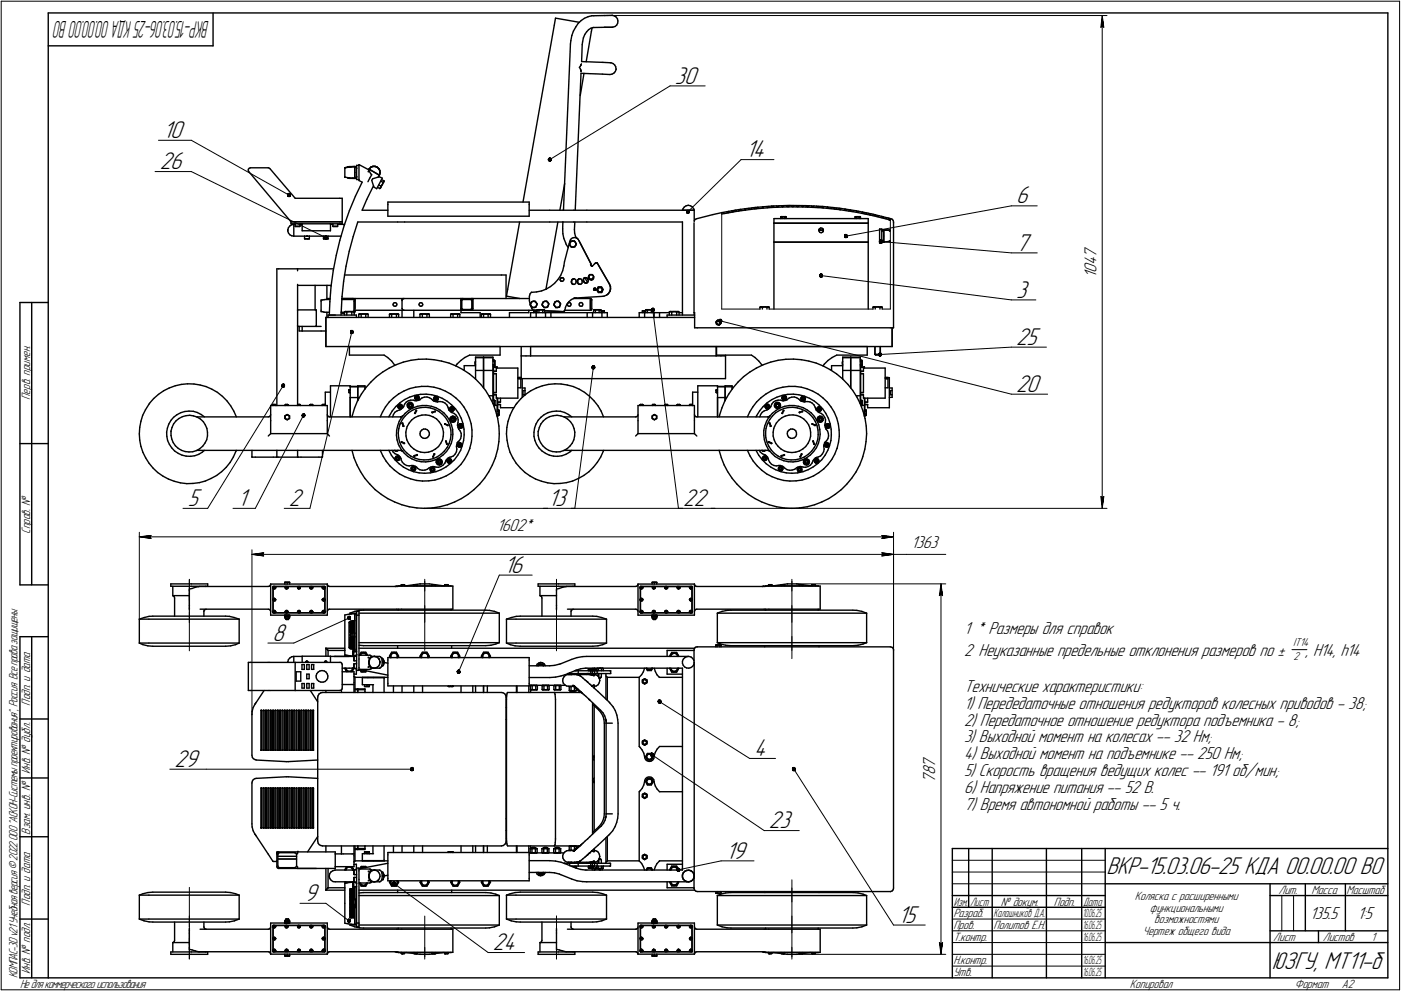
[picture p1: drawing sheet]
<svg xmlns="http://www.w3.org/2000/svg" width="595mm" height="421mm" viewBox="0 0 595 421" stroke-linecap="round" stroke-linejoin="round" font-family="sans-serif">
<defs><g id="words">
<g font-size="10.9">
<text x="286.7" y="35.5">30</text>
<text x="69.3" y="58.6">10</text>
<text x="67.8" y="71.9">26</text>
<text x="316.8" y="66.8">14</text>
<text x="431.6" y="86.4">6</text>
<text x="431.6" y="106.4">7</text>
<text x="431.6" y="126.4">3</text>
<text x="431.6" y="146.4">25</text>
<text x="431.6" y="166.4">20</text>
<text x="79.8" y="215">5</text>
<text x="101" y="215">1</text>
<text x="122.7" y="215">2</text>
<text x="232.8" y="215">13</text>
<text x="290.2" y="215">22</text>
<text x="214.1" y="243.4">16</text>
<text x="115.8" y="272.3">8</text>
<text x="320.4" y="321.2">4</text>
<text x="74.2" y="325.8">29</text>
<text x="326.6" y="351.9">23</text>
<text x="308.3" y="364.8">19</text>
<text x="470" y="371.5">ВКР-15.03.06-25 КДА 00.00.00 ВО</text>
<text x="129.4" y="382.8">9</text>
<text x="381.6" y="392">15</text>
<text x="209.4" y="403.7">24</text>
<text x="540.3" y="411.5">ЮЗГУ, МТ11-б</text>
</g>
<text font-size="10.5" x="88.9" y="9" transform="rotate(180 88.9 9)">ВКР-15.03.06-25КДА00.00.00ВО</text>
<g font-size="7.8">
<text x="465.7" y="112.7" transform="rotate(-90 465.7 112.7)">4</text>
<text x="465.7" y="109.5" transform="rotate(-90 465.7 109.5)">7</text>
<text x="465.7" y="118" transform="rotate(-90 465.7 118)">1</text>
<text x="465.7" y="115.9" transform="rotate(-90 465.7 115.9)">0</text>
<text x="211.1" y="225.6">1602*</text>
<text x="387" y="233">1363</text>
<text x="409.5" y="269.2">1 * Размеры для справок</text>
<text x="409.5" y="278.5">2 Неуказанные предельные отклонения размеров по ±</text>
<text x="554.6" y="278.5">, H14, h14</text>
<text x="409.5" y="294">Технические характеристики:</text>
<text x="409.5" y="301.2">1) Передедаточные отношения редукторов колесных приводов - 38;</text>
<text x="409.5" y="308.3">2) Передаточное отношение редуктора подъемника - 8;</text>
<text x="409.5" y="315.4">3) Выходной момент на колесах -- 32 Нм;</text>
<text x="409.5" y="322.6">4) Выходной момент на подъемнике -- 250 Нм;</text>
<text x="397.2" y="329.3" transform="rotate(-90 397.2 329.3)">8</text>
<text x="397.2" y="326.1" transform="rotate(-90 397.2 326.1)">7</text>
<text x="409.5" y="329.7">5) Скорость вращения ведущих колес -- 191 об/мин;</text>
<text x="397.2" y="332.5" transform="rotate(-90 397.2 332.5)">7</text>
<text x="409.5" y="336.8">6) Напряжение питания -- 52 В.</text>
<text x="409.5" y="344">7) Время автономной работы -- 5 ч.</text>
<text x="556.4" y="390.5">135.5</text>
<text x="576.6" y="390.5">1:5</text>
</g>
<g font-size="5.4">
<text x="12.8" y="169.9" transform="rotate(-90 12.8 169.9)">Перв. примен.</text>
<text x="12.8" y="226.8" transform="rotate(-90 12.8 226.8)">Справ. №</text>
<text x="12.8" y="299.7" transform="rotate(-90 12.8 299.7)">Подп. и дата</text>
<text x="12.8" y="328.8" transform="rotate(-90 12.8 328.8)">Инв. № дубл.</text>
<text x="12.8" y="354.6" transform="rotate(-90 12.8 354.6)">Взам. инв. №</text>
<text x="482.1" y="382.3">Коляска с расширенными</text>
<text x="543.1" y="379.8">Лит.</text>
<text x="557.1" y="379.8">Масса</text>
<text x="572" y="379.8">Масштаб</text>
<text x="12.8" y="384.7" transform="rotate(-90 12.8 384.7)">Подп. и дата</text>
<text x="405" y="389.8">Разраб.</text>
<text x="425.2" y="384.8">№ докум.</text>
<text x="447.6" y="384.8">Подп.</text>
<text x="488.4" y="387.3">функциональными</text>
<text x="405" y="394.8">Пров.</text>
<text x="422" y="394.8">Политов Е.Н.</text>
<text x="490.3" y="392.3">возможностями</text>
<text x="405" y="399.8">Т.контр.</text>
<text x="485.5" y="397.3">Чертеж общего вида</text>
<text x="540.9" y="399.8">Лист</text>
<text x="561.9" y="399.8">Листов</text>
<text x="582.4" y="399.8">1</text>
<text x="12.8" y="413.8" transform="rotate(-90 12.8 413.8)">Инв. № подл.</text>
<text x="405" y="409.8">Н.контр.</text>
<text x="7.5" y="415.5" transform="rotate(-90 7.5 415.5)">КОМПАС-3Dv21 Учебнаяверсия©2022ООО&quot;АСКОН-Системыпроектирования&quot;, Россия. Всеправазащищены.</text>
<text x="8.5" y="419.8">Недлякоммерческогоиспользования</text>
<text x="405" y="414.8">Утв.</text>
<text x="480" y="419.8">Копировал</text>
<text x="550" y="419.8">Формат</text>
<text x="570" y="419.8">A2</text>
</g>
<g font-size="5.3">
<text x="405.1" y="384.8">Изм.</text>
<text x="412.1" y="384.8">Лист</text>
<text x="422" y="389.8">Калашников Д.А.</text>
<text x="460.1" y="384.8">Дата</text>
</g>
<g font-size="5.2">
<text x="460" y="389.8">1</text>
<text x="460.8" y="389.8">0.06.25</text>
<text x="460" y="394.8">1</text>
<text x="460.8" y="394.8">6.06.25</text>
<text x="460" y="399.8">1</text>
<text x="460.8" y="399.8">6.06.25</text>
<text x="460" y="409.8">1</text>
<text x="460.8" y="409.8">6.06.25</text>
<text x="460" y="414.8">1</text>
<text x="460.8" y="414.8">6.06.25</text>
</g>
<g font-size="5.1">
<text x="549.4" y="274.5">IT14</text>
<text x="549.4" y="280.3">2</text>
</g>
</g></defs>
<g fill="none" stroke="#000" stroke-width=".59">
<path d="M20.5 5.5v410zM20.5 5.5h569zM20.5 19.5h70zM90.5 5.5v14zM235.5 10.7l-13.3 75.2zM236 7.7l10.1 1.8zM236 7.7l-.5 3zM242.3 18.7l-2.9 70.6zM242.5 17.3l-.2 1.4zM242.9 15.1l-.4 2.2zM243.6 13.2l-.7 1.9zM244.6 11.4l-1 1.8z"/>
<path d="M245.6 9.9l1.3-1.2zM245.6 9.9l-1 1.5zM246.9 8.7l1.3-.9zM247.3 19l-.2 7.2zM247.5 17.8l-.2 1.2zM247.8 16.1l-.3 1.7zM248.2 7.8l1.6-.7zM248.4 14.6l-.6 1.5zM249.2 13.5l-.8 1.1zM249.8 7.1l1.6-.4zM250 12.6l1-.6zM250 12.6l-.8 .9z"/>
<path d="M251 12l1-.3zM251.2 13.4l-2.2 12.8zM251.4 6.7h.8zM251.5 11.8l-.3 1.6zM252 11.7h.3zM252.2 6.7l4.6-.1zM252.3 11.7l4.6-.1zM256.8 6.6l3.2-.1zM256.9 11.6h3.1zM260 11.6l.3-.1zM260 6.5h.1M260.1 6.5l.9 .3z"/>
<path d="M260.3 11.5l1-.2zM261 6.8l.8 .5zM261.3 11.3l.7-.6zM261.8 7.3l.5 .7zM262.3 8l.2 .9zM262.4 9.8l-.4 .9zM262.5 8.9l-.1 .9zM589.5 5.5v410zM246.1 28.6l.4 .7zM246.5 28.1l-.4 .5zM246.5 29.3l.2 .4zM246.6 27.9l-.1 .2z"/>
<path d="M246.8 27.6h.1M246.7 27.6h.1M246.7 27.7h.1M246.7 29.7h.1M246.7 29.8h.1M246.8 31.2l-2.5 58.1zM246.8 31.2l9.1 .3zM246.8 30v.2zM246.8 30.2h.1M246.8 30.4h.1M247 27.1l-.2 .5zM247.1 26.2l9 .3z"/>
<path d="M248.1 31.2l-1.6 9.4zM255.9 31.5l3.2 .2zM256.1 26.5l3.2 .2zM259.1 31.7l.9-.2zM259.3 26.7h.3zM259.6 26.7l.8 .3zM260 31.5l.8-.4zM260.4 27l.7 .6zM261.1 27.6l.4 .8zM261.4 30.4l-.6 .7zM261.5 28.4l.2 .9zM261.7 29.5l-.3 .9z"/>
<path d="M261.7 29.3v.2zM105.5 71.9v.6zM105.5 72.5l.2 .4zM105.7 72.9l17.9 21.3zM105.9 71.5l.5-.2zM105.9 71.5l-.4 .4zM106.4 71.3h7.5zM113.9 71.3h.2zM114.1 71.3l.5 .3zM114.6 71.6l10.8 12.6zM146.5 71.3v4zM146.5 75.3h.1"/>
<path d="M146.6 75.3h.1M146.6 71.3h.1M146.5 71.3h.1M146.6 71.3l.3-.1zM146.6 75.3l1.3 .2zM146.7 71.2l1.4-.2zM146.9 71.2l.3-.1zM147.2 71.1h.4zM147.6 71.1h.1M147.6 71.1l.2-.1zM147.7 71h.1M147.9 75.5h.1"/>
<path d="M147.7 75.5h.1M147.9 71h.1M147.8 75.5h.1M147.8 71h.3zM147.8 71h.1M148.1 75.6h.1M147.9 71h.3zM147.9 75.5l.4 .1zM148.1 71h.1M148 75.6h.1M148 71h.1M148.3 75.6h.1"/>
<path d="M148.3 71h.1M148.2 71h.1M148.2 75.6h.1M148.3 75.7h.1M148.3 75.8h.1M148.3 70.8h.1M148.3 75.8h.3zM148.3 70.8h.3zM148.4 71h.1M148.5 71h.1M148.5 75.6h.1M148.5 71h.3z"/>
<path d="M148.6 75.8h.2zM148.6 70.8h.2zM148.7 71l.4-.1zM148.7 75.7h.4zM148.8 71l.6-.1zM148.8 75.8h.7zM148.8 70.8h.7zM149.1 70.9l.8-.1zM149.1 75.7l.9 .1zM149.4 70.9l.7-.1zM149.5 75.8h.3zM149.5 75.8h1.1z"/>
<path d="M149.5 70.8h1.1zM149.8 75.8h.1M149.9 75.8h.1M149.9 70.8h.8zM150 75.8h.7zM150.1 75.8h.4zM150.1 70.8h.6zM150.5 75.8h.1M150.6 75.8h.1M150.6 70.8h.1M150.8 70.8h.1M150.7 70.8v2.4z"/>
<path d="M150.7 73.3v2.5zM150.9 75.8h.1M150.7 70.8v5zM150.7 70.8h.1M150.7 73.2h.1M150.7 75.8h.1M150.8 75.8h.1M150.9 70.8h.1M151 70.9h.1M151 75.8h.1M151 70.8h.1M151 70.9l.3 .1z"/>
<path d="M151 75.8l.3-.2zM151.3 71l.2 .3zM151.3 75.6h.1M151.5 71.5h.1M151.5 71.3v.3zM151.5 75.2l-.1 .3zM151.5 75.2h.1M151.5 70.3h1zM151.5 76.3h1zM151.5 75.3l-.2 .3zM151.5 75.3h.1M151.5 75.1h.1"/>
<path d="M151.5 75v1.3zM151.5 71.6v3.4zM151.5 70.3v1.3zM152.5 69.9l4.1 2.2zM152.5 76.7l1.3 .7zM152.5 69.9v.4zM152.5 76.3v.4zM152.5 70.3v6zM153.8 77.4l-2.8 6zM156.5 72.8v.3zM156.5 72.8h.1M156.7 72.3h.1"/>
<path d="M156.7 72.3l.3 .6zM156.8 71.9l-.2 .2zM156.8 71.9l4.3 2.5zM156.9 71.7h.1M157 72.9l.5 .9zM157.1 75.7l-.8 1.5zM157.5 73.8l.4 .5zM157.6 71l.8-.3zM157.6 71l-.7 .7zM157.9 74.3l-.8 1.4zM157.9 76.6l.9 2.9zM158.3 75.9l-.4 .7z"/>
<path d="M158.3 75.9l2.8-.8zM158.4 70.7h.9zM158.7 78.9l-2.9 5.9zM158.8 79.5l1.2 .7zM159.3 70.7l.9 .3zM160.2 71l.7 .6zM160.4 79.6l.9 .5zM160.9 71.6l.4 .8zM160.9 78.6l.9 .5zM161.1 74.4l-.5 .9zM161.1 75.1l1.3 .6zM161.2 74.3h.1"/>
<path d="M161.3 72.4l.2 .9zM161.5 73.3l-.3 1zM161.7 77l1 .5zM161.8 79.5l-.2 .3zM161.8 79.1v.4zM161.8 79.1l.4-.4zM162.1 76.3l1 .5zM162.4 75.7l-2.4 4.5zM162.6 78.1l-.4 .6zM162.7 77.5h.1M162.7 77.5l-.1 .6zM163 77.1l-.1 .3z"/>
<path d="M163.1 77v.2zM163.1 77.2l-1.5 2.6zM163 77.1h.1M163.1 77h.1M163.1 76.9h.1M239.9 78l-2.1 11.3zM122.3 97.7v.3zM122.3 98.1l.2 .9zM122.3 98.1h.1M122.3 97.6h.1M122.5 99l.6 .7zM122.5 96.8l-.2 .8z"/>
<path d="M123.1 99.7l.8 .5zM123.1 96l.8-.5zM123.1 96l-.6 .8zM123.6 94.2h20.8zM123.6 94.2v.9zM123.6 95.1h20.8zM123.9 95.5l.9-.2zM124.8 95.3v5zM124.8 95.3h.6zM125.4 95.1v1zM125.4 96.1h.1M125.4 96.1h2z"/>
<path d="M125.4 84.2h19zM125.5 96.3h1.8zM127.4 95.1v1zM127.4 96.1l-.1 .2zM127.4 95.3h1zM128.4 95.1v2.9zM128.4 98h12zM140.4 95.3h1zM140.4 95.1v2.9zM141.4 95.1v1zM141.4 96.1h.1M141.4 96.1h2z"/>
<path d="M141.5 96.3h1.8zM143.4 95.3h3zM143.4 95.1v1zM143.4 96.1l-.1 .2zM144.4 84.2h1zM144.4 94.2h1zM144.4 95.1h1zM145.4 84.2v10zM145.4 94.2v.9zM146.2 95.8l-1.8 6.3zM148.4 89.5l-2.2 6.3zM151 83.4l-2.6 6.1z"/>
<path d="M152 94.3l-2 6.2zM152 94.3h16.9zM153.8 89.3h11zM155.8 84.8l-2 4.5zM161.4 80.1h.1M161.3 80.1l.3-.3zM161.4 80h.1M161.4 80l.2-.2zM164.8 91.9h60zM164.8 86.9v5zM164.8 85.9h60zM164.8 85.9v1z"/>
<path d="M168.9 94.3h3zM171.9 94.3h61.6zM220.7 94.3l-5.1 28.6zM224.8 89.3h8.7zM224.8 86.9v5zM224.8 85.9v1zM233.5 89.3h5.6zM233.5 94.3h5.6zM237 94.3l-5.1 28.6zM239 97.3l.1 2zM239.1 94.3h4.6zM239.1 89.3h4.6z"/>
<path d="M239.1 94.3l-.1 3zM239.1 99.3l.4 2zM243.7 89.3h5.6zM243.7 94.3h5.6zM244 97.5l.1 1.6zM244.1 99.1l.4 1.5zM244.2 94.3l-.2 3.2zM249.3 94.3h40.6zM249.3 89.3h40.6zM289.9 94.3v39.6zM289.9 89.3h5zM290.1 88.8l-.2 .5z"/>
<path d="M290.7 88l.7-.5zM290.7 88l-.6 .8zM291.4 87.5l1-.3zM292.4 87.2l1 .3zM293.4 87.5l.7 .5zM294.1 88l.6 .8zM294.7 88.8l.2 .5zM294.8 94.7v38.1zM294.9 89.3v4.8zM295.3 93.2l-.4 .6zM295.3 93.2l.5-.2zM295.8 93l7-1.8z"/>
<path d="M302.8 91.2l3.8-.9zM306.6 90.9l7.1-1.2zM306.6 90.3l7.1-1.2zM313.7 89.7l7.1-1zM313.7 89.1l7.1-1zM320.8 88.7l7.1-.6zM320.8 88.1l7.2-.6zM327.9 88.1l7.2-.2zM328 87.5l7.2-.2zM328.8 94.8v8.1zM328.8 94.8h40zM328.8 92.9h40z"/>
<path d="M328.8 92.9v1.9zM331.6 92.2v.7zM331.8 92.1h.1M331.6 92.2l.2-.2zM331.8 92.1h.3zM331.8 92h2zM332.2 92.2h.1M332.2 92.2v.7zM332.2 92.2l.4-.1zM332.6 92.1h.4zM333 92.1l.3 .1zM333.3 92.2v.7z"/>
<path d="M333.3 92.2l.3-.1zM333.8 92.1h.1M333.8 92l.1 .2zM333.9 92.2h.1M333.9 92.2v.7zM335.1 87.9l7.2 .1zM335.2 87.3l7.2 .1zM342.3 88l7.1 .3zM342.4 87.4l7.1 .3zM347.8 97.8h.6zM347.8 97.7l.1 .5zM347.9 98.2l.3 .5z"/>
<path d="M348.1 97.2l-.3 .5zM348.1 97.2l.5-.3zM348.2 98.7l.6 .2zM348.4 97.8h.3zM348.6 96.9h.6zM348.7 97.8h.6zM348.8 98.9l.4-.2zM349.2 96.9l.4 .4zM349.2 98.7l.5-.3zM349.3 97.8h.4zM349.4 88.3l7.2 .8zM349.5 87.7l7.2 .8z"/>
<path d="M349.6 97.3l.2 .5zM349.7 97.4v.4zM349.7 97.8v.6zM349.8 97.8l-.1 .6zM356.6 89.1l7.1 1.1zM356.7 88.5l7.1 1.1zM363.2 92.2v.7zM363.4 92.1h.1M363.2 92.2l.3-.2zM363.4 92.1h.2zM363.5 92h1.8zM363.8 92.2h.1"/>
<path d="M363.7 90.2l7.1 1.4zM363.8 92.2v.7zM363.8 92.2l.4-.1zM363.8 89.6l7 1.4zM364.2 92.1h.4zM364.6 92.1l.4 .1zM365 92.2v.7zM365.2 92.1h.1M365.3 92.1h.1M365.3 92l.2 .2zM365.5 92.2h.1M365.5 92.2v.7z"/>
<path d="M368.8 94.8v8.1zM368.8 92.9v1.9zM370.8 91.6l6.7 1.7zM370.8 91l7.1 1.8zM373.6 97.3h1zM373.6 97.3v6zM374.6 97.3v6zM374.6 98.2v.4zM374.8 98l.3-.2zM374.8 98l-.2 .2zM375.1 97.8h.1M375.2 97.8h.1"/>
<path d="M375.3 97.8h.1M375.4 97.8h.1M375.6 97.8h.1M375.4 97.8h1.2zM375.4 97.8v2.4zM375.4 97.8h.6zM375.4 97.8v5zM375.6 97.8h.3zM375.9 97.8h.3zM376 97.8h.9zM376.3 97.8h.1M376.5 97.8h.1"/>
<path d="M376.6 97.8h.6zM376.9 97.8l1 .2zM377.2 97.8h.2zM377.4 97.8h.3zM377.5 93.3l.3 .1zM377.5 93.3l.7 .3zM377.8 97.8h.1M377.8 97.9h.1M377.8 98h.1M377.8 93.4h.1M378 98h.1M377.9 98h.1"/>
<path d="M377.9 98h.3zM377.9 92.8l.3 .1zM378.1 98h.1M378 93.5l.2 .1zM378.2 98h.1M378.2 92.9l.3 .1zM378.5 93l.5 .1zM379 93.1l.4 .5zM379.4 93.6l.2 .7zM379.6 94.7v44.6zM379.6 94.3v.4zM117.6 114.2v58.1z"/>
<path d="M117.6 114.2h.8zM118.4 114.2h8zM123.9 100.2l.9 .1zM124.8 100.3h4.6zM126.4 114.2h15.2zM126.4 114.2v.9zM129.4 100.3h1.2zM129.4 100.3v1.1zM129.4 101.4h.1M129.4 101.4h1.2zM129.5 101.5h1.1zM130.1 100.3h.1"/>
<path d="M130.3 100.3h.1M130.5 100.3h.2zM130.6 100.3h.8zM130.6 101.5h.6zM130.6 101.4h.8zM131.4 101.4h.1M131.4 100.3h6zM131.4 100.3v1.1zM137.4 100.3h2zM137.4 100.3v1.1zM137.4 101.4h.1M137.4 101.4h2z"/>
<path d="M137.5 101.5h1.8zM138.1 100.3h.1M138.3 100.3h.2zM138.5 100.3h.1M139.4 101.4h.1M139.4 100.3h5.5zM139.4 100.3v1.1zM141.6 115l-1 6.6zM142.8 108.5l-1.2 6.5zM144.4 102.1l-1.6 6.4zM146 119.5l-.7 6.5zM146.3 116.8h66.7z"/>
<path d="M147 113.1l-1 6.4zM148.3 106.8l-1.3 6.3zM150 100.5l-1.7 6.3zM213 116.8h2zM215 116.8v10zM237 118.8l-1.5 1.6zM238 118.7l.1 .5zM238 119l.3 .5zM238 118.5v.5zM238.1 119.2l.4 .3zM238.2 118.2l-.2 .5zM238.2 118.2l.4-.3z"/>
<path d="M238.2 117l-1.2 1.8zM238.3 118.1l-.3 .4zM238.3 118.1l.5-.2zM238.3 119.5h.5zM238.6 117.9l.4 .1zM238.8 117.9l.5 .2zM238.8 119.5l.5-.2zM239 115.1l-.8 1.9zM239.3 118.1l.2 .4zM239.5 112.9l-.5 2.2zM239.5 118.9l-.2 .4zM239.5 118.5v.4z"/>
<path d="M239.5 101.3l.8 1.9zM239.8 111.3l-.3 1.6zM240.3 103.2l.2 .7zM240.5 103.9l.9 1.3zM241.8 103.7l.4 .7zM242 102.8l-2.2 8.5zM242.1 103.7l.1 .7zM242.1 103l-.3 .7zM242.1 103l.6-.4zM242.1 103.1v.6zM242.1 103.1h.1M242.2 102l-.2 .8z"/>
<path d="M242.2 104.4l.5 .4zM242.2 104.4l.5 .6zM242.6 102.4h.6zM242.6 102.4l-.5 .6zM242.7 102.6l.5-.2zM242.7 105h.7zM242.7 119.7l.1 .5zM242.7 101.3l-.5 .7zM242.7 101.3l.7-.3zM242.7 120l.2 .5zM242.7 119.7v.3zM242.7 119.4v.3z"/>
<path d="M242.7 104.8l.7 .2zM242.8 119.4l-.1 .3zM243 118.8l-.2 .6zM243 118.8l.5-.3zM243 118.8l-.3 .6zM243 118.8l.4-.3zM243.2 102.4l.7 .1zM243.2 102.4h.8zM243.4 101l.9-.1zM243.4 118.5l.6-.1zM243.4 105l.6-.3zM243.4 105l.8-.1z"/>
<path d="M243.5 118.5l.3-.1zM243.9 102.5l.5 .5zM244 118.4l.5 .4zM244 104.7l.5-.4zM244 102.4l.4 .6zM244.3 100.9l.7 .3zM244.4 103l.5 .6zM244.4 103l.2 .6zM244.5 118.8l.2 .5zM244.5 100.6l.3 .4zM244.5 104.2h.1M244.5 104.3l-.3 .6z"/>
<path d="M244.6 103.6l-.1 .6zM244.7 119.3l.1 .2zM244.7 119.9l-.2 .6zM244.8 101l.6 .4zM244.8 119.5l-.1 .4zM244.9 103.6l-.4 .7zM245 101.2l.6 .5zM245.3 119.5l.1 .5zM245.4 119.5v.5zM245.4 120l.1 .4zM245.4 120.1h.1M245.4 119l-.1 .5z"/>
<path d="M245.4 119l.4-.5zM245.4 119v.5zM245.6 101.7l5.4 10.2zM245.8 118.5l.6-.1zM245.9 118.5l-.5 .5zM245.9 118.5l.2-.1zM246 102.3l5 9.6zM246.4 118.4l.5 .2zM246.9 118.6l.3 .5zM247.2 119.1h.1M247.3 119.7l-.1 .6zM247.3 119.3v.4z"/>
<path d="M247.8 118.6l.1 .6zM247.8 118.6v.6zM247.8 119.2l.2 .4zM247.9 119.2l.1 .4zM248 119.6l.2 .3zM248.1 119.8h.1M248.1 118.2l-.3 .4zM248.1 118.2l.5-.3zM248.1 119.8l.4 .4zM248.2 118.1l-.4 .5zM248.2 118.1l.2-.2zM248.2 119.9l.5 .3z"/>
<path d="M248.4 117.9l1.2 2.2zM248.6 117.9l.6 .1zM249.2 118l.4 .4zM249.4 118.3h.1M249.4 118.3l.5 .7zM249.6 118.4l.1 .2zM249.7 118.6l.2 .4zM249.9 119v.5zM249.9 119.5l-.3 .6zM249.9 117.7l.4 .5zM250 117.8l.1 .4zM250.1 118.2l.3 .3z"/>
<path d="M250.1 117.7l.2 .5zM250.2 117.1l-.2 .5zM250.2 117.1l.2-.2zM250.2 117.2l-.3 .5zM250.2 117.2l.4-.4zM250.2 117.2l-.1 .5zM250.3 118.2l.2 .5zM250.3 118.2l.3 .3zM250.4 118.5l.3 .4zM250.4 116.7h.6zM250.4 116.7l-.2 .5zM250.5 118.7h.6z"/>
<path d="M250.6 116.8l.4-.1zM250.6 118.5l.5 .2zM250.7 118.9l.6 .1zM250.9 112.4l.1 .4zM251 111.9v.4zM251 111.9l-.1 .5zM251 112.8l.3 .3zM251 112.2l.5 .9zM251 116.7h.6zM251 116.7l.6 .1zM251.1 118.7l.6-.1zM251.1 118.7l.4-.2z"/>
<path d="M251.3 113.1h.3zM251.3 119l.5-.2zM251.4 113.1h.2zM251.5 118.5l.5-.4zM251.6 116.8l.4 .3zM251.6 116.7l.4 .4zM252 117.1l.1 .6zM252 117.1l.2 .5zM252 118.1l-.3 .5zM252.1 117.8v.6zM252.1 118.4l-.3 .4zM252.1 117.7l-.1 .4z"/>
<path d="M252.2 117.6l-.2 .5zM252.6 112l.5-.3zM252.6 112.1l-1 1zM252.6 112.1l.5-.3zM253.1 111.7h.6zM253.1 111.8l.6-.1zM253.7 111.7l5.2 9zM328.8 102.9h40zM328.8 102.9v28.4zM368.8 102.9v28.4zM373.6 103.3h1zM374.6 101.9h.1"/>
<path d="M374.6 102h.1M374.6 101.9v.4zM374.6 102.3l.2 .2zM374.8 102.5l.3 .2zM375.2 102.7h.1M375.1 102.7h.1M375.2 102.8h.1M375.3 102.8h.1M375.4 102.8h.1M375.4 102.8h.4zM375.4 100.2v2.6zM375.8 102.8l1-.1z"/>
<path d="M376.8 102.7l.5-.1zM377.3 102.6h.2zM377.7 102.6h.1M377.8 102.6h.1M377.8 102.5h.4zM377.8 102.5h.1M378 102.5h.1M378.2 102.5h.1M8.5 128.5v120zM8.5 128.5h12zM13.5 128.5v120zM126.4 121.2h14.3z"/>
<path d="M126.4 120.8v11.2zM126.4 138.3v33.8zM126.4 132h.1M126.4 138.7h7.9zM126.4 132.1v6.2zM126.4 138.3h.1M126.4 131.7h7.9zM127.1 138.7v1.9zM128.4 138.7v1.9zM133.9 121.2v10.5zM134.3 138.7h2.1zM134.4 131.8h.1"/>
<path d="M134.3 131.7h.1M134.3 138.6h.1M134.4 132.1v6.2zM134.4 131.8v.3zM134.4 138.3h.1M134.4 138.4h.1M136.4 128v3.8zM136.4 127.5v.5zM136.4 131.8v.6zM136.4 132.4h.6zM136.4 127.5h.1M136.5 127.5l.6-.1z"/>
<path d="M137 132.4l.5 .2zM137.1 127.4l.6-.1zM137.5 132.6l.5 .1zM137.7 127.3h.3zM138 132.7h2zM138 127.3h2.1zM138.4 134.9v12.3zM138.4 134.9h156.7zM138.9 132.7v2.2zM138.9 121.2v6.1zM138.9 126.8h1.3zM139.4 133.9h12z"/>
<path d="M139.4 133.9v1zM139.9 133.9h2.5zM140.1 128.2l-.2 5.7zM140.6 121.6l-.5 6.6zM144.9 132.5v1.4zM144.9 132.7h1.4zM144.9 132.9l.5 .2zM145.2 127.3h5.2zM145.2 126.8h26.4zM145.4 126.8h.1M145.3 126l-.4 6.5zM145.4 126.8h4.6z"/>
<path d="M145.4 133.1h.9zM146.3 132.6v1.3zM146.3 132.6l.3-.2zM146.3 132.6l.3-.3zM146.6 132.3h3.5zM146.6 132.4h.4zM147 132.4l.3 .2zM147.3 132.6v1.3zM147.3 132.6l.8-.2zM148.1 132.4h.7zM148.8 132.4l.6 .2zM149.4 132.6v1.3z"/>
<path d="M149.4 132.6l.4-.2zM149.8 132.4h.3zM150.2 126.9h.1M150.1 132.3l.4 .3zM150.1 132.4l.4 .2zM150.2 126.9l.4 .3zM150.4 128v3.8zM150.4 131.8v.7zM150.4 127.3v.7zM150.5 132.6v1.3zM150.6 127.2l.2 .5zM150.8 131.8h20z"/>
<path d="M150.8 126.8v.5zM150.8 127.3v3.8zM150.8 132.5l-.3 .4zM150.8 132.2v.3zM150.8 127.7v4.5zM151.4 133.9v1zM152.4 133.5v1.4zM152.4 133.5l.3-.1zM152.4 133.5l.3-.2zM152.7 133.3h3.3zM152.7 133.4h.4zM153.1 133.4l.3 .1z"/>
<path d="M153.4 133.5v1.4zM153.4 133.5l.7-.1zM154.1 133.4h.6zM154.7 133.4l.7 .1zM155.4 133.5v1.4zM155.4 133.5l.3-.1zM155.7 133.4h.3zM156 133.3l.4 .2zM156 133.4l.4 .1zM156.4 133.5v1.4zM165.4 133.5v1.4zM165.4 133.5l.4-.1z"/>
<path d="M165.4 133.5l.4-.2zM165.8 133.3h3.2zM165.8 133.4h.3zM166.1 133.4l.3 .1zM166.4 133.5v1.4zM166.4 133.5l.6-.1zM167 129.4v.3zM167 129.7l.4 .3zM167 133.4h.7zM167.1 128.9l-.1 .5zM167.1 128.9l.5-.3zM167.4 130l.5 .1z"/>
<path d="M167.6 128.6h.5zM167.7 133.4l.7 .1zM167.9 130.1l.5-.2zM168.1 128.6l.4 .3zM168.4 133.5v1.4zM168.4 133.5l.3-.1zM168.5 128.9l.1 .6zM168.6 129.5l-.2 .4zM168.7 133.4h.3zM169 133.3l.3 .2zM169 133.4l.3 .1zM169.3 133.5v1.4z"/>
<path d="M170.8 127.3v.4zM170.8 127.7v3.4zM170.9 131.2h.1M170.8 131.8h.8zM170.8 131.8v3.1zM170.9 131.2l.2 .5zM170.9 127l.3-.2zM170.9 127l-.1 .3zM170.9 127.2l-.1 .5zM170.9 127.2l.5-.3zM171.1 131.7l.5 .1zM171.4 126.9l.2-.1z"/>
<path d="M171.6 126.8h24.2zM171.6 131.8h24.2zM175.8 131.8v3.1zM178 129.5l.2 .4zM178.1 128.9l-.1 .6zM178.2 129.9l.4 .2zM178.4 133.5v1.4zM178.4 133.5l.3-.1zM178.4 133.5l.4-.2zM178.5 128.6h.5zM178.5 128.6l-.4 .3zM178.6 130.1l.6-.1z"/>
<path d="M178.7 133.4h.4zM178.8 133.3h3.2zM179 128.6l.4 .3zM179.1 133.4l.3 .1zM179.2 130l.3-.3zM179.4 128.9l.2 .5zM179.4 133.5v1.4zM179.4 133.5l.7-.1zM179.6 129.4l-.1 .3zM180.1 133.4h.7zM180.8 133.4l.6 .1zM181.4 133.5v1.4z"/>
<path d="M181.4 133.5l.3-.1zM181.7 133.4h.3zM182 133.3l.4 .2zM182 133.4l.4 .1zM182.4 133.5v1.4zM191.4 133.5v1.4zM191.4 133.5l.4-.1zM191.4 133.5l.4-.2zM191.8 133.3h3.2zM191.8 133.4h.3zM192.1 133.4l.3 .1zM192.4 133.5v1.4z"/>
<path d="M192.4 133.5l.6-.1zM193 133.4h.7zM193.7 133.4l.7 .1zM194.4 133.5v1.4zM194.4 133.5l.3-.1zM194.7 133.4h.4zM195 133.3l.3 .2zM195.1 133.4l.2 .1zM195.3 133.5v1.4zM195.8 126.8v.9zM195.8 127.7v3.4zM195.8 131.1v.7z"/>
<path d="M195.8 131.8h.8zM195.8 131.8v1zM195.8 132.8h8.2zM195.8 126.8h.8zM195.8 127.4v.3zM195.8 131.1l.1 .5zM195.9 131.6l.4 .2zM196.1 127l.5-.2zM196.1 127l-.3 .4zM196.2 131.1l.1 .2zM196.2 127.7v3.4zM196.3 131.3l.3 .2z"/>
<path d="M196.3 127.3h.3zM196.3 127.3l-.1 .4zM196.3 131.8h.3zM196.6 131.8h3.4zM196.6 127.3h3.4zM196.6 131.5h3.4zM196.6 126.8h3.8zM200 131.8h.8zM200 131.5l.2-.2zM200 127.3h.2zM200 131.8l.5-.1zM200.2 127.3l.2 .4z"/>
<path d="M200.4 126.8h.4zM200.4 131.1l-.2 .2zM200.4 127.7v3.4zM200.4 126.8l.3 .2zM200.7 127l.1 .3zM200.7 131.2l-.2 .5zM200.8 127.3v3.8zM200.8 131.8h27.2zM200.8 131.1v.7zM200.8 126.8h24zM200.8 126.8v.5zM200.7 131.2h.1"/>
<path d="M204 132.8v2.1zM204.5 133.5v1.4zM204.5 133.5l.2-.1zM204.5 133.5l.3-.2zM204.7 133.4h.4zM204.8 133.3h3.2zM205.1 133.4l.3 .1zM205.4 133.5v1.4zM205.4 133.5l.7-.1zM206.1 133.4h.7zM206.8 133.4l.5 .1zM207.3 133.5v1.4z"/>
<path d="M207.3 133.5l.4-.1zM207.7 133.4h.3zM208 133.3l.4 .2zM208 133.4l.4 .1zM208.4 133.5v1.4zM215.1 125.8l5.7 1zM215.6 122.9l-.5 2.9zM216.4 132.8h8.2zM216.4 132.8v2.1zM224.6 131.8v1zM224.9 127.8l.3 1.7zM224.9 126.1v1.7z"/>
<path d="M225 125.5l-.1 .6zM225.2 124.8l-.2 .7zM225.2 129.5l.4 .6zM225.3 129.6l.6 1.5zM225.4 132.8h2.4zM225.4 132.8v2.1zM225.4 129.5l.2 .6zM225.5 128.9l-.3 .6zM225.5 128.9l-.1 .6zM225.7 130.1h.1M225.6 130.1l.5 .6zM225.7 124.2l-.5 .6z"/>
<path d="M225.7 124.2h.1M225.7 130.1l.5 .5zM225.8 124.2l2.1-.2zM225.8 128.2l.8-.2zM225.8 128.2l-.3 .7zM225.9 131.1l.2 .4zM225.9 128.3l-.4 .6zM225.9 128.3l.6-.3zM226.1 131.5l.6 .3zM226.1 130.7l.8-.1zM226.2 130.6h.7zM226.5 128h.1"/>
<path d="M226.6 128l.6 .1zM226.6 128l.6-.1zM226.7 131.8h1.4zM226.7 132.2v.6zM226.7 132.2l.4-.1zM226.7 132.1h1.1zM226.7 132.1h.1M226.8 131.8l1.3 .1zM226.9 130.6l.6-.2zM226.9 130.6h.7zM227.1 132.1h.3zM227.2 128.1l.6 .4z"/>
<path d="M227.2 127.9l.6 .6zM227.4 132.1l.4 .1zM227.8 132.8v2.1zM227.8 132.8h3.9zM227.8 128.5l.4 .6zM227.8 128.5l.2 .6zM227.8 132.2v.6zM227.8 132.1h.3zM227.8 132.2h.1M227.9 124l2.1-.4zM227.9 129.8l-.4 .6zM227.9 129.8l-.3 .8z"/>
<path d="M228 129.1l-.1 .7zM228 132.1h.1M228.1 131.7v1.1zM228.1 131.7l.2-.1zM228.1 131.7h.2zM228.2 129.1l-.3 .7zM228.3 131.6h2.8zM228.3 131.7h.3zM228.6 131.7h.3zM228.9 131.7v1.1zM228.9 131.7h.5zM229.4 131.7h.6z"/>
<path d="M230 131.7h.5zM230 123.6l2-.7zM230.2 129.5l.5 .6zM230.4 129.5l.3 .6zM230.5 128.9l-.3 .6zM230.5 128.9l-.1 .6zM230.5 131.7v1.1zM230.5 131.7h.3zM230.7 130.1l.5 .5zM230.7 130.1l.4 .6zM230.8 128.2l.8-.2zM230.8 128.2l-.3 .7z"/>
<path d="M230.8 131.7h.3zM230.9 128.3l-.4 .6zM230.9 128.3l.6-.3zM231.1 131.7h.2zM231.1 131.6l.2 .1zM231.1 130.7l.8-.1zM231.2 130.6h.7zM231.3 132.1l8.1 .3zM231.3 132l8.1 .4zM231.3 131.7v1.1zM231.5 128h.1M231.6 128l.6 .1z"/>
<path d="M231.6 128l.6-.1zM231.7 132.8v2.1zM231.7 132.8h2.3zM231.9 130.6l.6-.2zM231.9 130.6h.7zM232 122.9l1.8-1.1zM232.2 128.1l.5 .4zM232.2 127.9l.5 .6zM232.7 128.5l.5 .6zM232.7 128.5l.3 .6zM232.9 129.8l-.4 .6zM232.9 129.8l-.3 .8z"/>
<path d="M233 129.1l-.1 .7zM233.2 129.1l-.3 .7zM233.8 121.8l1.7-1.4zM234 132.8h15.4zM234 132.8v2.1zM235.2 129.5l.5 .6zM235.5 129.5l.2 .6zM235.5 128.9v.6zM235.5 128.9h.1M235.5 128.9l-.3 .6zM235.7 130.1l.5 .5zM235.7 130.1l.4 .6z"/>
<path d="M235.8 128.2l.8-.2zM235.8 128.2l-.3 .7zM235.9 128.3l-.4 .6zM235.9 128.3l.6-.3zM236.1 130.7l.8-.1zM236.2 130.6h.7zM236.5 128h.1M236.6 128l.6 .1zM236.6 128l.6-.1zM236.9 130.6l.6-.2zM236.9 130.6h.8zM237.2 128.1l.5 .4z"/>
<path d="M237.2 127.9l.5 .6zM237.7 128.5l.5 .6zM237.7 128.5l.3 .6zM237.9 129.8l-.4 .6zM237.9 129.8l-.2 .8zM238 129.1l-.1 .7zM238.2 129.1l-.3 .7zM239.6 132.3h.1M239.5 132.2l-.1 .2zM239.9 131.8h10.9zM239.9 131.8l-.4 .4zM240 131.8l-.4 .5z"/>
<path d="M240.2 130.6l-.3 1.2zM240.8 129.3l-.6 1.3zM241 129.1v.5zM241 129.6l.4 .4zM241.3 128.7l.5-.2zM241.3 128.7l-.3 .4zM241.4 130l.5 .1zM241.6 128.2l1.1-.9zM241.6 128.2l-.8 1.1zM241.8 128.5l.3 .1zM241.9 130.1l.4-.1zM242.1 128.6l.4 .3z"/>
<path d="M242.5 128.9l.1 .6zM242.6 129.5l-.3 .5zM242.7 127.3l1.3-.6zM242.8 120.2l.4 .4zM242.9 120.5l.5 .3zM243.2 120.6l.6 .2zM243.4 120.8h.6zM243.6 126.8h7.2zM243.7 126.8l.4-.1zM244 126.7l12.1-.8zM244 120.8l.5-.3zM244.1 126.7l.8-.1z"/>
<path d="M245.4 120.1l.3 .5zM245.5 120.4l.5 .3zM245.7 120.6l.6 .2zM246 120.7l.5 .1zM246 129.1v.5zM246 129.6l.4 .4zM246.3 120.8l.5-.1zM246.3 128.7l.5-.2zM246.3 128.7l-.3 .4zM246.4 130l.5 .1zM246.8 128.5l.3 .1zM246.9 130.1l.5-.1z"/>
<path d="M247.1 128.6l.4 .3zM247.2 120.3l-.4 .4zM247.5 128.9l.1 .6zM247.6 129.5l-.2 .5zM248.5 120.2l.6 .1zM248.7 120.2h.6zM249.1 120.3l.5-.2zM249.4 132.8h2.3zM249.4 132.8v2.1zM250.8 126.8v.5zM250.8 127.3v3.8zM250.8 127.4v3.8z"/>
<path d="M250.8 131.2v.6zM250.9 131.8h.1M250.9 126.8h.1M250.9 131.8l.3-.1zM250.9 126.8l.3 .2zM251.2 127l.2 .3zM251.4 131.3l-.2 .4zM251.4 131.3h.1M251.4 127.4h.1M251.4 127.4v3.8zM251.7 132.8h4zM251.7 132.8v2.1z"/>
<path d="M252.1 122.9l.1 .3zM252.1 131.7v1.1zM252.1 131.7l.3-.1zM252.1 131.7h.3zM252.2 122.9l.2 .4zM252.2 123.2l.4 .2zM252.3 122.6l-.1 .3zM252.3 122.6l.2-.2zM252.4 122.5l-.3 .4zM252.4 122.5l.3-.1zM252.4 131.6h2.6zM252.4 131.7h.2z"/>
<path d="M252.4 123.4h.1M252.5 122.4l-.1 .8zM252.6 123.4l.4-.1zM252.6 131.7h.3zM252.7 122.4l.4 .2zM252.8 123.4h.1M252.8 123.2h.1M252.9 131.7v1.1zM252.9 122.4l-.1 .8zM252.9 131.7h.5zM253.1 122.6l.1 .3zM253.2 122.9l-.2 .4z"/>
<path d="M253.4 131.7h.6zM253.5 123.2l.7 1.1zM253.7 123l.1 .6zM253.8 123.6l.5 .4zM253.9 122.4l-.2 .6zM253.9 122.4l.5-.4zM253.9 123.2l.2 .5zM254 122.7l-.1 .5zM254 131.7h.5zM254.1 121.9h1.4zM254.1 121.9l-.6 1.3zM254.1 123.7l.5 .3z"/>
<path d="M254.2 124.3h1.4zM254.3 124l.5 .2zM254.4 122h.6zM254.4 122.3l.5-.1zM254.4 122.3l-.4 .4zM254.5 131.7v1.1zM254.5 131.7h.3zM254.6 124h.2zM254.8 131.7h.3zM254.8 124.2l.6-.1zM254.8 124l.6-.1zM254.9 122.2l.5 .1z"/>
<path d="M255 131.6l.4 .1zM255 122l.6 .3zM255.1 131.7h.3zM255.4 131.7v1.1zM255.4 132.1h.1M255.4 132.1h.3zM255.4 122.3l.4 .6zM255.5 121.9l.7 1.1zM255.6 132.2h.1M255.6 122.3l.3 .5zM255.7 132.8v2.1zM255.7 132.8h2.3z"/>
<path d="M255.7 132.2v.6zM255.7 132.1h.9zM255.7 132.2l.3-.1zM255.8 123.4l-.4 .5zM255.8 122.9v.5zM255.9 123.7l-.5 .4zM255.9 123v.7zM255.9 122.8v.2zM256 132.1h.4zM256.1 125.9l.5-.1zM256.2 123l-.6 1.3zM256.4 132.1l.3 .1z"/>
<path d="M256.6 125.8l1-.4zM256.7 132.1h.1M256.7 132.2v.6zM256.7 132.2h.1M257.6 125.4l.8-.6zM257.8 125.3l.7-.6zM258 132.8v2.1zM258.9 120.7l.4 1zM258.9 120.7l.3 1.1zM259 123.9l-.6 .9zM259.1 123.8l-.6 .9zM259.2 121.8l.1 1.1z"/>
<path d="M259.3 121.7v1.1zM259.3 122.8l-.2 1zM259.3 122.9l-.3 1zM271.5 132.8v2.1zM271.5 132.8h2.3zM272.9 132.2v.6zM272.9 132.1h.1M272.9 132.1h1.3zM272.9 132.2l.3-.1zM273.2 132.1h.3zM273.5 132.1l.3 .1zM273.8 132.8h4.1z"/>
<path d="M273.8 132.8v2.1zM273.8 132.2v.6zM273.8 132.2h.1M274 132.2h.1M274.1 132.1h.1M274.2 131.7v1.1zM274.2 131.7l.3-.1zM274.2 131.7h.3zM274.5 131.6h2.7zM274.5 131.7h.2zM274.7 131.7h.3zM275 131.7v1.1z"/>
<path d="M275 131.7h.6zM275.6 131.7h.5zM276.1 131.7h.6zM276.7 131.7v1.1zM276.7 131.7h.2zM276.9 131.7h.3zM277.2 131.7h.3zM277.2 131.6l.3 .1zM277.5 131.7v1.1zM277.9 132.8h2.3zM277.9 132.8v2.1zM280.2 132.8v2.1z"/>
<path d="M280.2 132.8h4.1zM283.4 133.9h11.7zM283.4 133.9v1zM284.3 132.6v1.3zM284.3 132.6l.3-.2zM284.3 132.6l.3-.3zM284.6 132.3h3.5zM284.6 132.4h.4zM285 132.4l.3 .2zM285.3 132.6v1.3zM285.3 132.6l.7-.2zM286 132.4h.8z"/>
<path d="M286.8 132.4l.6 .2zM287.4 132.6v1.3zM287.4 132.6l.4-.2zM287.8 132.4h.3zM288.1 132.3l.4 .3zM288.1 132.4l.4 .2zM288.5 132.8h1.4zM288.5 132.6v1.3zM294.8 132.8h.3zM294.9 132.8v1.1zM295.1 139.3h1.1zM295.1 132.8v6.5z"/>
<path d="M296.2 139.3h82zM304.1 136.7l.3 1.1zM304.1 136.7l.8-.7zM304.2 137.1l.2 .5zM304.3 136.8l-.1 .3zM304.4 137.6l.5 .3zM304.4 137.8l1.1 .4zM304.4 137.2l.2 .4zM304.5 136.3l-.2 .5zM304.5 136.3l.6-.2zM304.5 136.7l-.1 .5zM304.6 137.6l.5 .2z"/>
<path d="M304.9 136l1.1 .2zM304.9 137.9l.5 .1zM304.9 136.3h.5zM304.9 136.3l-.4 .4zM305.1 137.8h.5zM305.1 136.1l.5 .1zM305.4 138l.5-.3zM305.4 136.3l.3 .1zM305.5 138.2l.8-.9zM305.6 137.8l.3-.4zM305.6 136.2l.5 .5zM305.7 136.4l.3 .4z"/>
<path d="M306 136.2l.3 1.1zM306 136.8l-.1 .6zM306.1 136.7l.1 .5zM306.2 137.2l-.3 .5zM322.8 130.6l.4-.2zM322.8 130.6v.7zM323.2 130.4h3.2zM323.2 130.4h.3zM323.5 130.4l.3 .2zM323.8 130.6v.7zM323.8 130.6l.6-.2zM324.4 130.4h.7z"/>
<path d="M325.1 130.4l.7 .2zM325.8 130.6v.7zM325.8 130.6l.3-.2zM326.1 130.4h.3zM326.4 130.4l.3 .2zM326.7 130.6v.7zM370.8 130.6l.4-.2zM370.8 130.6v.7zM371.2 130.4h3.2zM371.2 130.4h.3zM371.5 130.4l.3 .2zM371.8 130.6v.7z"/>
<path d="M371.8 130.6l.6-.2zM372.4 130.4h.7zM373.1 130.4l.7 .2zM373.8 130.6v.7zM373.8 130.6l.3-.2zM374.1 130.4h.3zM374.4 130.4l.3 .2zM374.7 130.6v.7zM378.2 139.3h1.4zM379 139.3v7.9zM127.1 140.6h1.3zM128.4 140.6h8z"/>
<path d="M136.4 140.6h2zM138.4 147.2h240.6zM148.4 147.2v3.7zM148.4 147.2h64zM148.4 150.9h14.8zM162.6 158.1l2.8-1.7zM163.2 150.9l1.5 1zM164.7 151.9l1.7 1.5zM165.4 156.4l2.9-1.5zM166.4 153.4l1.3 1.8zM168.3 154.9l3.1-1.1zM171.4 153.8l3.2-.7z"/>
<path d="M174.6 153.1l3.2-.4zM177.8 152.7l3.3-.1zM181.1 152.6l3.2 .2zM184.3 152.8l3.2 .6zM187.5 153.4l3.3 .9zM190.8 154.3l3 1.2zM193.8 155.5l2.9 1.6zM194.1 154.7l1.6-1.5zM194.1 154.7l-.6 .7zM195.7 153.2l1.7-1.3zM196.7 157.1l2.7 1.7zM197.2 155.4h4.8z"/>
<path d="M197.2 155.4v2zM197.4 151.9l2.1-1zM199.4 158.8l2.5 2.2zM199.5 150.9h12.9zM201.8 153.8l.2-.1zM201.8 154.7l.2 .2zM201.8 153.8v.9zM202 152h3.4zM202 151.7v.3zM202 152v5.4zM202 151.7h3.4zM202 157.4v3.6z"/>
<path d="M202 157.4h3.4zM205.4 157.4v7.4zM205.4 152v5.4zM205.4 151.7v.3zM205.4 151.7h4zM205.4 157.4h4zM205.4 152h4zM209.4 152.7h.2zM209.4 152v5.4zM209.4 157.4v10.7zM209.4 151.7v.3zM209.4 155.4h.7z"/>
<path d="M209.4 154.9h.7zM209.4 153.7h.7zM209.4 153.1h.7zM209.6 155.9h1.6zM209.6 156h1.6zM209.6 155.4v14.9zM209.6 152.7v.4zM209.6 158.7h1.2zM209.6 157.7h1.2zM210.1 153.1l.1 .2zM210.1 153.1v.2zM210.1 155h.1"/>
<path d="M210.1 153.7v.4zM210.1 153.7h.1M210.1 153.5h.1M210.1 155.2v.2zM210.1 155.2h.1M210.1 154.4v.5zM210.1 154.1v.3zM210.2 153.3v1.9zM210.2 155.2l-.1 .2zM210.8 156.4v1.3zM210.8 156.4h9.2zM210.8 158.7v8.1z"/>
<path d="M211.2 156h.1M211.2 156v.4zM212.4 147.2v3.7zM220 156.4v12.8zM221.4 151.2h2zM221.4 147.2v4zM221.4 151.2v9.7zM223.4 151.2h2zM225.4 151.2h78.8zM225.4 147.2h78.8zM225.4 147.2v4zM304.2 147.2v4z"/>
<path d="M304.2 151.2h2zM304.4 147.2v3.7zM304.4 147.2h64zM304.4 150.9h14.8zM306.2 151.2h2zM308.2 150.9v.3zM308.2 151.2v9.7zM318.5 158.1l2.8-1.7zM319.2 150.9l1.5 1zM320.7 151.9l1.6 1.5zM321.3 156.4l3-1.5zM322.3 153.4l1.5 1.8z"/>
<path d="M324.3 154.9l3.1-1.1zM327.4 153.8l3.1-.7zM330.5 153.1l3.3-.4zM333.8 152.7l3.3-.1zM337.1 152.6l3.3 .2zM340.4 152.8l3.2 .6zM343.6 153.4l3.1 .9zM346.7 154.3l3.1 1.2zM349.8 155.5l2.8 1.6zM350.2 154.7l-.6 .7zM351.7 153.2l1.8-1.3zM351.7 153.2l-1.5 1.5z"/>
<path d="M352.6 157.1l2.7 1.7zM353.2 155.4h4.8zM353.2 155.4v2zM353.5 151.9l1.9-1zM355.3 158.8l2.6 2.2zM355.4 150.9h13zM357.8 154.7l.2 .2zM357.8 153.8v.9zM358 153.7l-.2 .1zM358 152h3.4zM358 151.7v.3zM358 152v5.4z"/>
<path d="M358 151.7h3.4zM358 157.4v3.6zM358 157.4h3.4zM361.4 157.4v7.4zM361.4 151.7h4zM361.4 151.7v.3zM361.4 152v5.4zM361.4 157.4h4zM361.4 152h4zM365.4 152v5.4zM365.4 157.4v10.7zM365.4 151.7v.3z"/>
<path d="M365.4 155.4h.7zM365.4 154.9h.7zM365.4 153.7h.7zM365.4 153.1h.7zM365.6 152.7h.1M365.6 157.7h1.2zM365.6 158.7h1.2zM365.6 155.9h1.6zM365.6 156h1.6zM365.6 155.4v14.9zM365.6 152.7v.4zM366.1 153.1l.1 .2z"/>
<path d="M366.2 155h.1M366.1 153.7l.1 .4zM366.2 153.3v1.9zM366.1 153.7h.1M366.2 153.5h.1M366.2 155.2l-.1 .2zM366.2 155.2h.1M366.2 154.4l-.1 .5zM366.2 154.1v.3zM366.8 156.4v1.3zM366.8 156.4h9.2zM366.8 158.7v8.1z"/>
<path d="M367.2 156h.1M367.2 156v.4zM368.4 147.2v3.7zM371.6 147.2v3.3zM371.6 150.5h2.4zM371.6 150.5l.3 .4zM371.9 150.9h1.7zM374 147.2v3.3zM374 150.5l-.4 .4zM376 156.4v12.8zM59.9 179l-.5 2.6zM60.6 176.4l-.7 2.6z"/>
<path d="M61.8 174.1l-1.2 2.3zM63.2 171.8l-1.4 2.3zM63.5 171.4l-.3 .4zM65.3 169.3l2-1.7zM65.3 169.3l-1.8 2.1zM67.3 167.6l2.2-1.6zM69.5 166l2.4-1.2zM71.9 164.8l2.5-.9zM72.6 178.6l-.9 1.6zM73.7 177.3l1.5-1.1zM73.7 177.3l-1.1 1.3zM74.4 163.9l2.6-.6z"/>
<path d="M74.8 178.8l1.2-1zM74.8 178.8l-1.1 1.3zM75.2 176.2l1.6-.9zM76 177.8l1.5-.8zM76.8 175.3l1.7-.5zM77 163.3l2.7-.2zM77.5 177l1.5-.4zM78.5 174.8l1.8-.1zM79 176.6l1.6-.2zM79.7 163.1l2.7 .1zM80.3 174.7l1.8 .1zM80.6 176.4l1.6 .3z"/>
<path d="M82.1 174.8l1.7 .5zM82.2 176.7l1.5 .5zM82.4 163.2l2.6 .4zM83.7 177.1h30.3zM83.7 177.2l1.5 .9zM83.8 175.3l1.6 .8zM85 163.6l2.5 .7zM85.2 178.1l1.2 1.1zM85.4 176.1l1.5 1zM86.4 179.2l.8 1.3zM87.5 164.3l2.5 1.1zM90 165.4l2.4 1.3z"/>
<path d="M92.4 166.7l2.1 1.7zM94.5 168.4l1.9 1.9zM96.4 170.3l1.6 2.1zM98 172.4l1.3 2.3zM99.3 174.7l1.1 2.4zM114 177.1l.4-.1zM114.4 177l.4-.3zM115 172.3v6.4zM115 178.7v5.5zM115 172.3h24zM115 176.2l-.2 .5zM115.9 172.1h.1"/>
<path d="M116 172h.1M115.9 172h.1M116.2 171.9h.1M116.1 171.9h.1M116.2 171.9h.6zM116.9 171.9h.1M116.8 171.9h.1M117 172h.1M117.1 172h.1M117.1 172.1h.1M121 176.7l1-.6zM121 176.7v1.1z"/>
<path d="M121 177.8l1 .6zM121.1 177.2l.1 .5zM121.2 172.1h.1M121.2 177.7l.4 .4zM121.2 172h.1M121.2 176.6l-.1 .6zM121.2 176.6l.6-.2zM121.4 171.9h.1M121.3 171.9h.1M121.4 171.9h.7zM121.6 178.1l.5 .1zM121.8 176.4l.2-.1z"/>
<path d="M122 176.3l.5 .1zM122 178.4l1-.6zM122 176.1l1 .6zM122.1 178.2l.5-.2zM122.2 171.9h.1M122.1 171.9h.1M122.3 172h.1M122.3 172.1h.1M122.5 176.4l.4 .5zM122.9 176.9v.6zM122.9 177.5l-.3 .5zM123 176.7v1.1z"/>
<path d="M126.4 172.1h.1M126.4 172h.1M126.5 172h.1M126.7 171.9h.1M126.6 171.9h.1M126.7 171.9h.6zM127.4 171.9h.1M127.3 171.9h.1M127.5 172h.1M127.6 172h.1M127.6 172.1h.1M131.7 172.1h.1"/>
<path d="M131.7 172h.1M131.9 171.9h.1M131.8 171.9h.1M131.9 171.9h.7zM132.7 171.9h.1M132.6 171.9h.1M132.8 172h.1M132.8 172.1h.1M136.9 172.1h.1M137 172h.1M136.9 172h.1M137.2 171.9h.1"/>
<path d="M137.1 171.9h.1M137.2 171.9h.6zM137.9 171.9h.1M137.8 171.9h.1M138 172h.1M138.1 172h.1M138.1 172.1h.1M138.2 166.6v5.7zM138.2 166.6h2.2zM139 178.7v5.5zM139 172.3v6.4zM139 176.2l.2 .5z"/>
<path d="M139.2 176.7l.4 .3zM139.6 177l.4 .1zM140 177.1h30.3zM140.4 163.9h8.4zM140.4 163.9v13.2zM148.3 165.7h.1M148.3 166.9h.1M148.3 166.8h.1M148.3 165.9v.8zM148.3 165.8v.8zM148.3 165.8h.1M148.3 165.7h.5z"/>
<path d="M148.3 166.9h.5zM148.5 165.7h.1M148.8 163.9v.4zM148.8 168.9v8.2zM148.8 164.3v4.6zM148.8 164.3h3.2zM148.8 164.2h.1M148.8 168.9h3.2zM148.8 164.2h3.2zM149.7 176.4l-.2 .7zM150.6 173.3l-.9 3.1zM151.9 170.3l-1.3 3z"/>
<path d="M152 168.9v1.3zM152 163.9v.4zM152 164.3h3zM152 164.3v4.6zM152 163.9h3zM152 168.9h.7zM152 164.2h.1M153.5 167.5l-1.6 2.8zM155 163.9v.4zM155 164.3v1zM155 165.3h.1M155.4 164.8l-1.9 2.7z"/>
<path d="M157.6 162.3l2.3-2.3zM157.6 162.3l-2.2 2.5zM159.9 160l2.7-1.9zM162.5 175.1l-1 2zM163.7 172.9l-1.2 2.2zM165.4 170.8l1.8-1.8zM165.4 170.8l-1.7 2.1zM165.4 176.6l-.2 .5zM166.6 174.6l-1.2 2zM167.1 176.1l-.3 1zM167.2 169l2.1-1.6zM167.7 175.2l-.6 .9z"/>
<path d="M167.7 175.2l1-.6zM168.1 172.7l1.8-1.6zM168.1 172.7l-1.5 1.9zM168.7 174.6l1-.4zM169 173l.2 .4zM169 172.4v.6zM169.1 172.6l.1 .5zM169.2 173.1l.4 .4zM169.2 172.1l-.1 .5zM169.2 172.1l.5-.2zM169.2 173.4l.6 .3zM169.3 173l.4 .2z"/>
<path d="M169.3 172.5v.5zM169.3 172.5l.4-.4zM169.3 171.9l-.3 .5zM169.3 171.9l.5-.2zM169.3 167.4l2.3-1.3zM169.5 172.9h.1M169.4 172.6l.1 .5zM169.5 172.9l.3 .2zM169.5 172.4l-.1 .4zM169.5 172.4h.1M169.5 173.1l.5 .1zM169.6 179l-.7 1.9z"/>
<path d="M169.6 172.3l.2-.1zM169.6 173.5l.5 .1zM169.7 173.2h.5zM169.7 172.1h.1M169.7 171.9h.1M169.7 174.2h.1M169.9 173.1h.1M169.8 171.8l.5 .1zM169.8 171.7l.5 .1zM169.8 173.7l.5-.1zM169.8 172.2h.3zM169.8 172.1l.5 .2z"/>
<path d="M169.8 172.1l-.4 .5zM169.8 172.1h.5zM169.8 174.2l.5-.3zM169.9 173.1h.4zM169.9 171.1l2-1.3zM170 173.2l.5-.3zM170.1 172.2l.2 .3zM170.1 173.6l.5-.4zM170.3 177.1h.2zM170.3 177.1l.5-.1zM170.3 172.1l.2 .5zM170.3 171.9l.4 .3z"/>
<path d="M170.3 171.8l.5 .3zM170.3 172.5h.1M170.3 173h.1M170.3 172.3l.2 .6zM170.3 173.6l.5-.4zM170.3 173.9l.8-.7zM170.4 172.6l-.1 .4zM170.4 173l-.2 .2zM170.5 177.1l.5-.3zM170.5 177.5l-.9 1.5zM170.5 172.6l-.1 .4zM170.7 172.2l.1 .5z"/>
<path d="M170.8 179.8h.1M170.8 179.7h.2zM170.8 177.1l-.3 .4zM170.8 177l.2-.2zM170.8 172.7l-.2 .5zM170.8 172.1l.1 .5zM170.9 179.9l.3 1.1zM170.9 178.2l-.9 1.8zM170.9 172.6l-.1 .6zM171 179.7h.1M171.1 179.8l.3 1.1zM171.4 172.8l-.3 .4z"/>
<path d="M171.4 172.8h.1M171.6 166.1l2.4-1zM171.9 169.8l2.1-1.1zM171.9 171.7l-.5 1zM172.1 176.7l-1.2 1.5zM172.1 176.7l1.5-1.4zM172.1 175.6l1.6-1.3zM172.1 175.6l-1.3 1.5zM172.6 170.9l-.7 .8zM172.6 170.9l.9-.6zM173 172.5l.2 .6zM173 171.8v.7z"/>
<path d="M173.1 172.1l.1 .6zM173.2 172.7l.4 .4zM173.2 173.1l.5 .4zM173.3 171.5l-.2 .6zM173.3 171.5l.5-.3zM173.4 171.3l-.4 .5zM173.4 171.3l.6-.4zM173.5 170.3l1-.3zM173.5 172.2l.2 .5zM173.6 175.3l1.6-1zM173.6 173.1l.6 .3zM173.7 174.3l1.7-1z"/>
<path d="M173.7 172.5l.3 .3zM173.7 172.5h.1M173.7 172.6l.6 .3zM173.7 172v.6zM173.7 172l.5-.5zM173.7 172.7l.4 .3zM173.7 171.9v.4zM173.7 171.9l.2-.2zM173.7 171.8l-.2 .4zM173.7 171.8l.5-.3zM173.7 173.5l.7 .1zM173.8 179.7l-.8 1.5z"/>
<path d="M173.8 171.2l.4-.1zM173.9 171.7l.3-.1zM174 168.7l2.3-.7zM174 165.1l2.5-.6zM174.2 172.8h.1M174 170.9h.1M174.1 173l.5-.1zM174.2 172.8l.4-.1zM174.2 171.6l.3 .1zM174.2 171.5l.6 .4zM174.2 171.5l.5 .1zM174.2 171.1l.6 .1z"/>
<path d="M174.2 173.4l.6-.2zM174.2 170.9l.6 .1zM174.3 172.9l.5-.3zM174.4 173.6l.6-.4zM174.5 170h1.1zM174.5 171.7l.3 .3zM174.7 172.6h.1M174.7 171.6l.2 .4zM174.8 171.2l.4 .4zM174.8 171l.5 .4zM174.8 178.5l-1 1.2zM174.8 178.5l1.3-1z"/>
<path d="M174.8 172h.1M174.8 172.2l-.1 .4zM174.8 171.9v.7zM174.9 172v.6zM174.9 172.6l-.3 .3zM175.2 174.3l1.8-.7zM175.2 171.6l.1 .6zM175.2 172.8l-.4 .4zM175.3 171.4l.2 .7zM175.3 172.2l-.1 .6zM175.4 173.3l1.9-.7zM175.4 172.7l-.4 .5z"/>
<path d="M175.5 172.1l-.1 .6zM175.6 170l.7 .3zM176.1 177.5l1.5-.7zM176.3 175.7h.1M176.1 175.6h.1M176.2 169.3l.3 .5zM176.2 168.7v.6zM176.3 168l2.3-.4zM176.3 170.3h.6zM176.4 175.7h.1M176.3 169.1l.1 .5zM176.4 168.5l-.1 .6z"/>
<path d="M176.4 168.5l.4-.4zM176.4 169.6l.5 .2zM176.4 168.2l-.2 .5zM176.4 168.2l.6-.2zM176.5 164.5l2.7-.3zM176.5 169.2l.5 .4zM176.5 168.9l.1 .4zM176.5 169.8l.5 .2zM176.6 169l.2 .3zM176.6 169h.1M176.6 168.8l.3-.2zM176.6 169.3l.4 .3z"/>
<path d="M176.7 174.4l-.5 1zM176.7 168.6l-.2 .6zM176.7 168.6l.6-.1zM176.7 168.6l-.2 .3zM176.7 168.6l.4-.2zM176.8 174.3h.1M176.9 169.4h.1M176.8 168.1h.6zM176.9 170.3l.9-.2zM176.9 169.4l.3 .1zM176.9 168.6h.1M176.9 169.8h.5z"/>
<path d="M177 173.6l1.9-.5zM177 174.6l-.6 1zM177 174.4h.1M177 169.6l.5-.2zM177 168l.5 .1zM177 168.5h.3zM177 169.6l.5-.1zM177 170l.5-.1zM177.1 168.4h.1M177.4 169.4h.1M177.3 172.6l2-.3zM177.3 168.5l.2 .2z"/>
<path d="M177.3 168.5l.4 .4zM177.3 168.4l.3 .3zM177.4 168.1l.4 .4zM177.4 169.8l.4-.3zM177.5 168.7l.1 .3zM177.5 168.1l.4 .3zM177.6 176.8l1.6-.4zM177.6 169h.1M177.6 169.2l-.2 .2zM177.6 168.7l.1 .5zM177.7 169.2l-.2 .3zM177.7 168.9l-.2 .5z"/>
<path d="M177.8 170.1l.6-.3zM177.8 168.5l.2 .5zM177.9 168.4l.2 .5zM178 169l-.2 .5zM178 169.5l-.5 .4zM178.1 168.9l-.1 .6zM178.4 169.8l.8-.7zM178.4 169.8h.1M178.6 167.6l2.4-.1zM178.9 173.1h1.9zM179.2 164.2h2.6zM179.2 176.4l1.6-.1z"/>
<path d="M179.2 169.1l1.1-.4zM179.3 172.3h2zM180.3 168.7h1.1zM180.8 173.1l2 .2zM180.8 176.3l1.7 .2zM181 167.5l2.4 .2zM181.3 172.3l2 .3zM181.4 168.7l1.1 .3zM181.8 164.2l2.5 .3zM182.5 176.5l1.5 .6zM182.5 169l.9 .6zM182.8 173.3l1.9 .6z"/>
<path d="M183.3 172.6l1.9 .6zM183.4 167.7l2.3 .6zM183.4 169.6l.4 .5zM183.6 175.3h.1M183.5 175.1h.1M183.6 175.1l1.1-.3zM183.7 175.3l1.1-.4zM183.8 170.1l.5 .3zM184 177.1l1.4 .9zM184.2 169.8l.4 .5zM184.2 169.2v.6zM184.3 169.5l.3 .5z"/>
<path d="M184.3 164.5l2.6 .7zM184.3 170.4l1 .3zM184.4 169l-.1 .5zM184.4 169l.3-.3zM184.5 168.7l-.3 .5zM184.5 168.7l.5-.3zM184.6 169.5l.2 .3zM184.6 170l.4 .3zM184.6 170.3l.6 .1zM184.7 173.9l1.7 .9zM184.7 169.7h.1M184.7 169.2v.6z"/>
<path d="M184.7 169.1l-.1 .4zM184.7 169.1l.4-.3zM184.7 169.2v.3zM184.7 169.7l.3 .1zM184.7 169.8l.6 .2zM184.7 168.7l.6-.1zM184.7 169.2h.1M184.8 169l.4-.1zM184.8 169.8l.5 .2zM184.8 174.7h.1M184.8 174.7l.1 .2zM184.9 174.9h.1"/>
<path d="M185.2 169.9h.1M185 170.3l.6-.1zM185 168.4l.6 .1zM185.1 168.8l-.4 .4zM185.1 168.8l.5 .2zM185.1 168.8l.4 .1zM185.2 173.2l1.7 1zM185.2 168.9h.1M185.2 169.9l.3-.1zM185.2 170.4l.5-.1zM185.3 170l.3-.2zM185.3 170.7l.5 .1z"/>
<path d="M185.3 168.9l.3 .2zM185.3 170l.5-.4zM185.3 168.6l.5 .1zM185.4 178l1.1 1.2zM185.6 169.7h.1M185.5 168.9h.1M185.6 169.1l.1 .2zM185.6 169l.2 .6zM185.6 169l.2 .4zM185.6 168.5l.3 .2zM185.7 169.3l-.1 .4zM185.7 170.3l.4-.5z"/>
<path d="M185.7 168.3l2.2 .9zM185.8 169.4l-.2 .4zM185.8 168.7h.1M185.8 168.8l.2 .5zM185.8 170.8h.1M185.9 169.8l-.3 .4zM185.9 168.7l.3 .5zM185.9 170.7l1-.1zM186 169.3l-.1 .5zM186.2 169.2l-.1 .6zM186.4 174.8l1.5 1.1zM186.5 179.2l1 1.3z"/>
<path d="M186.9 165.2l2.3 1zM186.9 174.2l1.7 1.2zM186.9 170.6l1.1 .2zM187.9 175.9l1.3 1.5zM187.9 169.2l2 1.2zM188 170.8l1.1 .5zM188.6 175.4l1.3 1.6zM189.1 171.3l.7 .7zM189.2 177.4l1 1.6zM189.2 166.2l2.3 1.3zM189.8 172l.5 1.1zM189.9 177l1.1 1.6z"/>
<path d="M189.9 170.4l1.9 1.6zM190.2 179l.8 1.8zM190.3 173.1l.2 .6zM190.5 173.7l.2 .5zM190.7 174.2h.1M190.8 174.2l.5 .7zM191 178.6l.8 1.9zM191 173.7l.1 .5zM191.1 178.3l.2 .6zM191.1 174l.2 .5zM191.1 174.2l.3 .5zM191.2 177.6l-.1 .7z"/>
<path d="M191.2 173.5l-.1 .5zM191.2 173.1l-.2 .6zM191.2 173.1l.5-.3zM191.3 178.1l.1 .5zM191.3 178.9l.6 .4zM191.3 174.9l.6 .4zM191.3 174.5l.6 .2zM191.4 178.6l.5 .5zM191.4 177.5l-.1 .6zM191.4 177.5l.5-.5zM191.4 173.7l.2 .5zM191.4 173.7h.1"/>
<path d="M191.4 173.9l.4 .4zM191.4 174l.3 .3zM191.4 173.6v.4zM191.4 174.7l.6 .1zM191.5 167.5l2.1 1.6zM191.5 173.1l-.3 .4zM191.5 173.1l.5-.2zM191.6 177.1l-.4 .5zM191.6 177.1l.6-.3zM191.7 174.2h.1M191.6 173.4l-.2 .5zM191.6 173.4l.5-.2z"/>
<path d="M191.7 178.1l.4 .6zM191.7 178l.1 .4zM191.7 174.2h.4zM191.7 174.3l.4 .1zM191.7 173.2l-.3 .4zM191.7 173.2h.5zM191.7 172.8h.6zM191.8 178.4l.3 .3zM191.8 172l1.7 1.7zM191.8 173.3l-.3 .4zM191.8 173.3h.1M191.8 174.3l.6-.1z"/>
<path d="M191.9 177.8l.3-.3zM191.9 178v.5zM191.9 178h.1M191.9 179.1l.5 .1zM191.9 175.3h.1M191.9 173.3l.3 .1zM191.9 174.7l.5-.1zM192 178.6h.1M191.9 177.5l-.2 .5zM191.9 177.5l.5-.1zM191.9 177h.6zM191.9 179.3l.6 .1z"/>
<path d="M191.9 175.3l1.1 .4zM192 178.6l.4 .1zM192 177.5l-.3 .6zM192 177.5h.7zM192 172.9l.5 .2zM192 174.8l.5-.2zM192.1 178.7l.5 .1zM192.1 178.7l.7-.1zM192.2 174.2h.1M192.1 173.2l.4 .5zM192.2 177.5h.1M192.2 176.8l.6 .1z"/>
<path d="M192.2 173.4h.1M192.2 173.2l.3 .3zM192.3 172.8l.5 .3zM192.4 177.5l.4 .1zM192.4 173.5h.1M192.6 178.6h.1M192.4 177.4l.5 .1zM192.4 179.2l.6-.1zM192.4 173.9l-.2 .3zM192.4 173.7v.2zM192.4 174.1l-.3 .3zM192.5 177l.6 .2z"/>
<path d="M192.5 179.4l.7-.2zM192.5 173.7l-.1 .5zM192.5 173.7l-.1 .4zM192.5 173.5h.1M192.5 173.1l.3 .5zM192.6 178.6l.4-.2zM192.7 177.5l.4 .6zM192.8 177.6h.1M192.8 176.9l.6 .3zM192.8 173.6v.6zM192.8 174.2l-.4 .4zM192.8 173.1l.2 .5z"/>
<path d="M192.9 177.8l.1 .3zM192.9 177.5l.2 .5zM192.9 174.2l-.4 .4zM193 178.5l-.4 .3zM193 175.7l.8 .7zM193 173.6l-.1 .6zM193 178.1v.3zM193.1 178.1l-.3 .5zM193.1 178.1l-.1 .4zM193.1 178h.1M193.1 177.2l.4 .5zM193.4 177.2l.3 .6z"/>
<path d="M193.5 178.6l-.5 .5zM193.5 177.7v.3zM193.5 173.7l1.3 1.9zM193.5 178v.6zM193.5 178.6l-.3 .6zM193.6 169.1l1.9 1.8zM193.7 178l-.2 .6zM193.7 177.8h.1M193.8 176.4l.6 1zM194.4 177.4l.2 1zM194.6 179.5l-.2 .7zM194.6 178.4v1.1z"/>
<path d="M194.8 175.6l1.1 2.1zM195.5 170.9l1.6 2.1zM195.9 177.7l.8 2.3zM197.1 173l1.3 2.2zM198.4 175.2l1 2.4zM199.4 177.6l.8 2.5zM201.9 161l2.3 2.3zM204.2 163.3l2 2.6zM206.2 165.9l1.7 2.8zM207.7 168.1h1.7zM207.9 168.7l1.6 2.8zM209.4 170.3h.7z"/>
<path d="M209.4 171.3h.7zM209.4 168.1v3.3zM209.5 171.5l1.1 3.2zM209.6 170.1h.5zM209.6 166.8h1.2zM209.6 167.7h1.2zM209.7 172.2h.4zM209.8 172.4h.3zM210.1 170.1h.1M210.1 170.1l.1 .2zM210.1 172.4l.1-.2zM210.1 172.4h.1"/>
<path d="M210.1 172.2h.1M210.1 171.3v.2zM210.1 170.3h.1M210.1 170.3v.3zM210.1 172.2h1.1zM210.1 170.2h.1M210.1 172.3h.1M210.1 171.9v.3zM210.1 171.5v.4zM210.1 170.9v.4zM210.1 170.6v.3zM210.2 170.3v1.9z"/>
<path d="M210.6 174.7l.8 3.1zM210.8 169.2h9.2zM210.8 167.7v1.5zM211.2 172.2v4.6zM211.2 169.2v3zM211.2 176.5h.6zM211.2 175.9h.6zM211.2 174.8h.6zM211.2 174.2h.6zM211.4 176.9h.1M211.4 176.5v.4zM211.4 169.2v5z"/>
<path d="M211.4 171.9h1.2zM211.4 170.9h1.2zM211.4 177.8l.5 3.2zM211.8 174.2l.2 .2zM211.8 174.2l.1 .2zM211.9 176.1h.1M211.8 174.8l.1 .4zM211.8 174.8h.1M211.9 174.6h.1M211.9 176.3l-.1 .2zM211.9 176.3h.1M211.9 175.5l-.1 .4z"/>
<path d="M211.9 175.2v.3zM212 174.4v1.9zM212 176.3l-.2 .2zM212.6 173.2h5.7zM212.6 169.2v1.7zM212.6 171.9v1.3zM215.8 179l-.5 2.6zM216.7 176.4l-.9 2.6zM217.8 174.1l-1.1 2.3zM219.2 171.8l-1.4 2.3zM219.5 171.4l-.3 .4zM220 164.8h1.2z"/>
<path d="M220 160.8h.4zM220 160.4h.4zM220.4 160.4h.8zM220.4 161h.8zM220.4 160.4v.6zM221.2 161v3.8zM221.2 160.4v.6zM221.4 160.4h.1M221.3 169.3l2-1.7zM221.3 169.3l-1.8 2.1zM221.4 160.9h86.8zM221.8 164.8h1.2z"/>
<path d="M221.8 160.9v7.9zM222.2 167.7h.8zM222.2 165.9h.8zM222.2 165.9v1.8zM223 167.8h.1M223 164.8v1.1zM223 165.9v1.8zM223.3 167.6l2.2-1.6zM225.5 166l2.3-1.2zM227.8 164.8l2.6-.9zM228.6 178.6l-.9 1.6zM229.8 177.3l1.3-1.1z"/>
<path d="M229.8 177.3l-1.2 1.3zM230.4 163.9l2.6-.6zM230.8 178.8l1.2-1zM230.8 178.8l-1 1.3zM231.1 176.2l1.6-.9zM232 177.8l1.4-.8zM232.7 175.3l1.8-.5zM233 163.3l2.7-.2zM233.4 177l1.6-.4zM234.5 174.8l1.8-.1zM235 176.6l1.6-.2zM235.7 163.1l2.6 .1z"/>
<path d="M236.3 174.7l1.8 .1zM236.6 176.4l1.7 .3zM238.1 174.8l1.8 .5zM238.3 176.7l1.5 .5zM238.3 163.2l2.7 .4zM239.6 177.1h30.4zM239.8 177.2l1.3 .9zM239.9 175.3l1.6 .8zM241 163.6l2.6 .7zM241.1 178.1l1.2 1.1zM241.5 176.1l1.4 1zM242.3 179.2l.9 1.3z"/>
<path d="M243.6 164.3l2.4 1.1zM246 165.4l2.3 1.3zM248.3 166.7l2.1 1.7zM250.4 168.4l1.9 1.9zM252.3 170.3l1.7 2.1zM254 172.4l1.4 2.3zM255.4 174.7l1 2.4zM270 177.1l.4-.1zM270.4 177l.4-.3zM271 172.3v6.4zM271 178.7v5.5zM271 172.3h24z"/>
<path d="M271 176.2l-.2 .5zM271.9 172.1h.1M271.9 172h.1M272.1 171.9h.1M272 171.9h.1M272.1 171.9h.8zM273 171.9h.1M272.9 171.9h.1M273 172h.1M273.1 172.1h.1M277 176.7l1-.6zM277 177.2l.2 .5z"/>
<path d="M277 176.7v1.1zM277 177.8l1 .6zM277.1 172.1h.1M277.2 177.7l.3 .4zM277.2 172h.1M277.3 176.6l-.3 .6zM277.3 176.6l.4-.2zM277.4 171.9h.1M277.3 171.9h.1M277.4 171.9h.7zM277.5 178.1l.6 .1zM277.7 176.4l.3-.1z"/>
<path d="M278 176.3l.6 .1zM278 178.4l1-.6zM278 176.1l1 .6zM278.1 178.2l.5-.2zM278.2 171.9h.1M278.1 171.9h.1M278.3 172h.1M278.4 172.1h.1M278.6 176.4l.3 .5zM278.9 176.9v.6zM278.9 177.5l-.3 .5zM279 176.7v1.1z"/>
<path d="M282.4 172.1h.1M282.5 171.9h.1M282.4 172h.1M282.6 171.9h.1M282.6 171.9h.8zM283.5 171.9h.1M283.4 171.9h.1M283.5 172h.1M283.6 172.1h.1M287.6 172.1h.1M287.7 172h.1M287.9 171.9h.1"/>
<path d="M287.8 171.9h.1M287.9 171.9h.7zM288.7 171.9h.1M288.6 171.9h.1M288.8 172h.1M288.9 172.1h.1M292.9 172.1h.1M292.9 172h.1M293.1 171.9h.1M293 171.9h.1M293.1 171.9h.8zM294 171.9h.1"/>
<path d="M293.9 171.9h.1M294 172h.1M294.1 172.1h.1M294.2 166.6v5.7zM294.2 166.6h2.2zM295 178.7v5.5zM295 172.3v6.4zM295 176.2l.1 .5zM295.1 176.7l.5 .3zM295.6 177l.4 .1zM296 177.1h30.2zM296.4 163.9h8.4z"/>
<path d="M296.4 163.9v13.2zM304.3 166.8h.1M304.2 165.9v.8zM304.2 165.8v.8zM304.4 165.7h.1M304.3 165.7h.1M304.4 166.9h.1M304.4 165.8h.1M304.3 165.8h.1M304.4 165.7h.4zM304.4 166.9h.4zM304.5 165.7h.1"/>
<path d="M304.8 164.3v4.6zM304.8 164.3h3.2zM304.8 168.9v8.2zM304.8 164.2h.1M304.8 168.9h3.2zM304.8 164.2h3.2zM304.8 163.9v.4zM305.6 176.4l-.1 .7zM306.7 173.3l-1.1 3.1zM307.9 170.3l-1.2 3zM308 164.2h.1M308 168.9v1.3z"/>
<path d="M308 164.3v4.6zM308 163.9v.4zM308 164.3h3zM308 163.9h3zM308 168.9h.6zM309.5 167.5l-1.6 2.8zM311 163.9v.4zM311 164.3v1zM311 165.3h.1M311.4 164.8l-1.9 2.7zM313.5 162.3l2.4-2.3zM313.5 162.3l-2.1 2.5z"/>
<path d="M315.9 160l2.6-1.9zM318.4 175.1l-.9 2zM319.8 172.9l-1.4 2.2zM321.4 176.6l-.3 .5zM321.4 170.8l1.9-1.8zM321.4 170.8l-1.6 2.1zM322.7 174.6l-1.3 2zM323.1 176.1l-.4 1zM323.3 169l2.1-1.6zM323.8 175.2l-.7 .9zM323.8 175.2l.8-.6zM324.2 172.7l1.7-1.6z"/>
<path d="M324.2 172.7l-1.5 1.9zM324.6 174.6l1.1-.4zM325 173l.3 .4zM325 172.4v.6zM325 172.6l.2 .5zM325.2 173.1l.4 .4zM325.2 172.1l-.2 .5zM325.2 172.1l.5-.2zM325.3 173.4l.5 .3zM325.3 171.9l-.3 .5zM325.3 171.9l.4-.2zM325.4 172.6l.1 .5z"/>
<path d="M325.4 173l.3 .2zM325.4 172.5v.5zM325.4 167.4l2.2-1.3zM325.5 172.9l.3 .2zM325.5 172.9h.1M325.5 173.1l.6 .1zM325.5 172.4v.4zM325.5 172.4h.1M325.6 179l-.7 1.9zM325.6 172.3h.1M325.6 172.1l-.2 .4zM325.6 172.1h.1"/>
<path d="M325.6 173.5l.5 .1zM325.7 173.2h.4zM325.7 171.8l.6 .1zM325.7 171.9h.1M325.7 171.7l.6 .1zM325.7 174.2h.1M325.9 173.1h.1M325.8 172.2h.3zM325.8 172.1l.6 .2zM325.8 172.1l-.4 .5zM325.8 172.1h.4zM325.8 173.7l.5-.1z"/>
<path d="M325.8 174.2l.5-.3zM325.9 173.1h.3zM325.9 171.1l2-1.3zM326.1 172.2l.3 .3zM326.1 173.2l.4-.3zM326.1 173.2l.4-.2zM326.1 173.6l.5-.4zM326.2 177.1h.4zM326.2 177.1l.6-.1zM326.2 172.1l.3 .5zM326.3 173h.1M326.3 171.9l.3 .3z"/>
<path d="M326.3 171.8l.4 .3zM326.3 173.6l.5-.4zM326.3 173.9h.1M326.4 172.5h.1M326.4 172.6l-.1 .4zM326.4 172.3l.1 .6zM326.4 173.9l.7-.7zM326.5 177.5l-.9 1.5zM326.5 172.6v.4zM326.6 177.1l.4-.3zM326.6 172.2l.2 .5zM326.7 177.1l-.2 .4z"/>
<path d="M326.7 172.1l.2 .5zM326.8 177l.2-.2zM326.8 179.8h.1M326.8 179.7h.3zM326.8 179.9l.4 1.1zM326.8 172.7l-.2 .5zM326.9 172.6l-.1 .6zM327 178.2l-.9 1.8zM327.1 179.8l.4 1.1zM327.1 179.7h.1M327.4 172.8l-.3 .4zM327.4 172.8h.1"/>
<path d="M327.6 166.1l2.4-1zM327.8 171.7l-.4 1zM327.9 169.8l2.1-1.1zM328.1 175.6l1.6-1.3zM328.1 175.6l-1.4 1.5zM328.2 176.7l-1.2 1.5zM328.2 176.7l1.3-1.4zM328.5 170.9l-.7 .8zM328.5 170.9l.9-.6zM328.9 172.5l.4 .6zM329 171.8l-.1 .7zM329.1 172.1l.1 .6z"/>
<path d="M329.2 172.7l.4 .4zM329.3 173.1l.5 .4zM329.4 171.5l-.3 .6zM329.4 171.5l.5-.3zM329.4 171.3l-.4 .5zM329.4 171.3l.5-.4zM329.4 170.3l1.1-.3zM329.5 172.2l.2 .5zM329.5 175.3l1.7-1zM329.7 172.5h.1M329.6 172l.1 .6zM329.6 172l.6-.5z"/>
<path d="M329.6 173.1l.6 .3zM329.7 174.3l1.7-1zM329.7 172.5l.2 .3zM329.7 172.6l.6 .3zM329.7 172.7l.4 .3zM329.7 171.8l-.2 .4zM329.7 171.8l.4-.3zM329.8 171.9l-.2 .4zM329.8 173.5l.7 .1zM329.8 179.7l-.8 1.5zM329.9 171.7l.3-.1zM329.8 171.9h.1"/>
<path d="M329.9 171.2l.2-.1zM330.1 172.8h.1M329.9 170.9h.1M330 168.7l2.3-.7zM330 165.1l2.6-.6zM330.1 172.8l.4-.1zM330.1 173l.4-.1zM330.1 171.5h.1M330.1 171.1l.7 .1zM330.1 170.9l.7 .1zM330.2 171.6l.3 .1zM330.2 171.5l.6 .4z"/>
<path d="M330.2 171.5l.4 .1zM330.2 173.4l.6-.2zM330.3 172.9l.6-.3zM330.5 171.7l.3 .3zM330.5 173.6l.5-.4zM330.5 170h1.1zM330.7 172.6h.1M330.6 171.6l.4 .4zM330.8 172h.1M330.8 172.2l-.1 .4zM330.8 171.9l.1 .7zM330.8 171.2l.4 .4z"/>
<path d="M330.8 171l.5 .4zM330.9 172.6l-.4 .3zM330.9 178.5l-1.1 1.2zM330.9 178.5l1.2-1zM331 172l-.1 .6zM331.2 171.6l.2 .6zM331.2 172.8l-.4 .4zM331.2 174.3l1.8-.7zM331.3 171.4l.3 .7zM331.4 173.3l1.9-.7zM331.4 172.2l-.2 .6zM331.5 172.7l-.5 .5z"/>
<path d="M331.6 172.1l-.1 .6zM331.6 170l.7 .3zM332.2 175.7h.1M332.1 169.3l.4 .5zM332.1 168.7v.6zM332.1 177.5l1.5-.7zM332.4 175.7h.1M332.1 175.6h.1M332.2 169.1l.2 .5zM332.3 168l2.3-.4zM332.3 170.3h.5zM332.4 169.6l.4 .2z"/>
<path d="M332.4 168.5l-.2 .6zM332.4 168.5l.4-.4zM332.5 168.9l.2 .4zM332.5 169.8l.5 .2zM332.5 168.2l-.4 .5zM332.5 168.2l.5-.2zM332.6 164.5l2.5-.3zM332.6 169.2l.3 .4zM332.7 169v.3zM332.7 169h.1M332.7 168.8l.2-.2zM332.7 169.3l.3 .3z"/>
<path d="M332.7 174.3h.1M332.7 174.3l.3 .1zM332.7 174.4l-.5 1zM332.8 169.4h.1M332.7 168.6l-.1 .6zM332.7 168.6l.6-.1zM332.7 168.6l-.2 .3zM332.7 168.6l.5-.2zM332.8 170.3h.1M332.8 169.4l.4 .1zM332.8 169.8h.6zM332.8 168.1h.5z"/>
<path d="M332.9 174.6l-.5 1zM332.9 170.3l.9-.2zM332.9 168.6h.1M332.9 169.6l.6-.2zM333 174.4h.1M333 168.5h.2zM333 169.6l.4-.1zM333 170l.6-.1zM333 168l.4 .1zM333 173.6l1.9-.5zM333.2 168.4h.1M333.2 168.5l.3 .2z"/>
<path d="M333.3 169.4h.1M333.3 172.6l2-.3zM333.3 168.5l.4 .4zM333.3 168.4l.4 .3zM333.3 168.1h.1M333.4 168.1l.4 .4zM333.4 169.8l.4-.3zM333.4 168.1l.5 .3zM333.5 168.7l.1 .3zM333.6 169h.1M333.6 169.2l-.3 .2zM333.6 169.9l.4-.4z"/>
<path d="M333.6 176.8l1.6-.4zM333.7 168.7v.5zM333.7 169.2l-.3 .3zM333.7 168.9l-.2 .5zM333.8 170.1l.5-.3zM333.8 168.5l.2 .5zM333.9 168.4l.2 .5zM334 169l-.2 .5zM334.1 168.9l-.1 .6zM334.3 169.8l1-.7zM334.3 169.8h.1M334.6 167.6l2.4-.1z"/>
<path d="M334.9 173.1h1.9zM335.1 164.2h2.6zM335.2 176.4l1.7-.1zM335.3 172.3h2zM335.3 169.1l1-.4zM336.3 168.7h1.1zM336.8 173.1l2 .2zM336.9 176.3l1.6 .2zM337 167.5l2.3 .2zM337.3 172.3l2 .3zM337.4 168.7l1 .3zM337.7 164.2l2.7 .3z"/>
<path d="M338.4 169l.9 .6zM338.5 176.5l1.5 .6zM338.8 173.3l1.8 .6zM339.3 172.6l1.9 .6zM339.3 167.7l2.4 .6zM339.3 169.6l.6 .5zM339.5 175.3h.1M339.6 175.3h.1M339.5 175.1h.1M339.7 175.3l1.1-.4zM339.7 175.1l1-.3zM339.9 170.1l.4 .3z"/>
<path d="M340 177.1l1.4 .9zM340.2 169.2l.1 .6zM340.3 169.5l.2 .5zM340.3 169.8l.3 .5zM340.3 170.4h.1M340.4 169l-.1 .5zM340.4 169l.4-.3zM340.4 164.5l2.4 .7zM340.4 170.4l.9 .3zM340.4 168.7l-.2 .5zM340.4 168.7l.6-.3zM340.5 170l.5 .3z"/>
<path d="M340.6 169.2l.2 .6zM340.6 169.5l.2 .3zM340.6 170.3l.5 .1zM340.6 173.9l1.8 .9zM340.7 169.7l.3 .1zM340.7 169.7h.1M340.7 169.1l-.1 .4zM340.7 169.1l.3-.3zM340.9 174.7h.1M340.8 169.2l-.1 .3zM340.8 169.8l.5 .2zM340.8 169.8l.4 .2z"/>
<path d="M340.8 168.7l.5-.1zM341 174.9h.1M340.8 169.2h.1M340.9 169l.3-.1zM340.9 174.7l.1 .2zM341 168.4l.5 .1zM341.1 169.9h.1M341 168.8l-.4 .4zM341 168.8l.6 .2zM341 168.8l.5 .1zM341 170.3l.5-.1zM341.1 169.9l.4-.1z"/>
<path d="M341.1 170.4l.6-.1zM341.2 173.2l1.8 1zM341.2 168.9h.1M341.2 170l.4-.2zM341.3 168.9l.2 .2zM341.3 170l.4-.4zM341.3 168.6l.5 .1zM341.3 170.7l.5 .1zM341.4 178l1.2 1.2zM341.5 168.9h.1M341.5 169.1l.1 .2zM341.5 170.2l.5-.4z"/>
<path d="M341.5 168.5l.4 .2zM341.6 169.3v.4zM341.6 169.7h.1M341.6 169l.1 .6zM341.6 169l.2 .4zM341.7 168.3l2.2 .9zM341.8 169.4l-.2 .4zM341.8 168.8l.3 .5zM341.8 168.7h.1M341.8 170.8h.1M341.9 168.7l.2 .5zM341.9 170.7l1.1-.1z"/>
<path d="M342.1 169.3l-.1 .5zM342.1 169.8l-.4 .5zM342.1 169.2v.6zM342.4 174.8l1.5 1.1zM342.6 179.2l.9 1.3zM342.8 165.2l2.5 1zM343 174.2l1.6 1.2zM343 170.6l1.1 .2zM343.9 169.2l2 1.2zM343.9 175.9l1.4 1.5zM344.1 170.8l.9 .5zM344.6 175.4l1.3 1.6z"/>
<path d="M345 171.3l.8 .7zM345.3 166.2l2.3 1.3zM345.3 177.4l1 1.6zM345.8 172l.5 1.1zM345.9 177l1.1 1.6zM345.9 170.4l1.9 1.6zM346.3 173.1l.2 .6zM346.3 179l.7 1.8zM346.5 173.7l.2 .5zM346.7 174.2l.7 .7zM347 178.6l.8 1.9zM347 173.7v.5z"/>
<path d="M347 174.2l.5 .5zM347.1 178.3l.3 .6zM347.1 174l.3 .5zM347.1 173.5v.5zM347.2 177.6l-.1 .7zM347.2 173.1l-.2 .6zM347.2 173.1l.5-.3zM347.3 178.1l.1 .5zM347.4 174.9l.5 .4zM347.4 178.6l.4 .5zM347.4 178.9l.5 .4zM347.4 173.9l.4 .4z"/>
<path d="M347.4 174l.3 .3zM347.4 173.6v.4zM347.4 173.6l.3-.4zM347.4 174.5l.5 .2zM347.5 177.5l-.2 .6zM347.5 177.5l.5-.5zM347.5 173.7l.1 .5zM347.5 173.7h.1M347.5 173.1l-.4 .4zM347.5 173.1l.5-.2zM347.5 174.7l.5 .1zM347.6 167.5l2 1.6z"/>
<path d="M347.6 177.1l-.4 .5zM347.6 177.1l.5-.3zM347.7 174.2h.1M347.6 173.4l-.2 .5zM347.6 173.4l.5-.2zM347.7 178.1l.4 .6zM347.7 178.4l.4 .3zM347.7 178v.4zM347.7 173.3l-.2 .4zM347.7 173.3h.1M347.7 174.2h.4zM347.7 174.3l.4 .1z"/>
<path d="M347.7 173.2h.4zM347.7 172.8h.6zM347.8 172l1.6 1.7zM347.8 178l.1 .5zM347.8 179.1l.6 .1zM347.8 174.3l.5-.1zM347.9 175.3l1 .4zM347.9 177.8l.2-.3zM347.8 178h.1M348.1 178.6h.1M347.9 179.3l.7 .1zM347.9 173.3l.3 .1z"/>
<path d="M347.9 174.7l.5-.1zM348 177.5l-.3 .6zM348 177.5h.7zM348 177.5l-.3 .5zM348 177.5l.4-.1zM348 177h.6zM348 172.9l.5 .2zM348 174.8l.6-.2zM348.1 178.6l.4 .1zM348.1 174.2h.1M348.1 177.5h.1M348.1 178.7l.5 .1z"/>
<path d="M348.1 178.7l.7-.1zM348.1 176.8l.7 .1zM348.1 173.2l.4 .5zM348.1 173.2l.4 .3zM348.2 173.4h.1M348.3 177.5l.4 .1zM348.3 173.5l.2 .2zM348.3 172.8l.4 .3zM348.4 177.4l.5 .1zM348.4 179.2l.6-.1zM348.4 173.9l-.3 .3zM348.7 178.6h.1"/>
<path d="M348.5 173.7l-.1 .2zM348.5 173.7l-.2 .5zM348.5 174.1l-.4 .3zM348.5 173.5h.1M348.5 173.1l.3 .5zM348.6 178.8l.4-.3zM348.6 177l.5 .2zM348.6 179.4l.6-.2zM348.6 173.7l-.1 .4zM348.7 177.6l.2 .2zM348.7 177.5l.4 .6zM348.7 174.2l-.3 .4z"/>
<path d="M348.7 173.1l.2 .5zM348.8 176.9l.5 .3zM348.8 173.6l-.1 .6zM348.9 175.7l.9 .7zM348.9 178.4l-.2 .2zM348.9 177.8l.1 .3zM348.9 177.5l.2 .5zM348.9 173.6v.6zM348.9 174.2l-.3 .4zM349 178.1l-.1 .3zM349.1 178.1l-.3 .5zM349.1 178h.1"/>
<path d="M349.1 177.2l.4 .5zM349.2 178.1l-.2 .4zM349.3 177.2l.4 .6zM349.4 173.7l1.4 1.9zM349.4 178.6l-.4 .5zM349.5 178l-.1 .6zM349.5 177.7v.3zM349.6 169.1l1.9 1.8zM349.6 178.6l-.4 .6zM349.7 178l-.1 .6zM349.7 177.8h.1M349.8 176.4l.6 1z"/>
<path d="M350.4 177.4l.3 1zM350.6 179.5l-.2 .7zM350.7 178.4l-.1 1.1zM350.8 175.6l1.1 2.1zM351.5 170.9l1.6 2.1zM351.9 177.7l.7 2.3zM353.1 173l1.3 2.2zM354.4 175.2l1 2.4zM355.4 177.6l.7 2.5zM357.9 161l2.3 2.3zM360.2 163.3l2 2.6zM362.2 165.9l1.8 2.8z"/>
<path d="M363.7 168.1h1.7zM364 168.7l1.4 2.8zM365.4 170.3h.7zM365.4 171.3h.7zM365.4 168.1v3.3zM365.4 171.5l1.2 3.2zM365.6 167.7h1.2zM365.6 166.8h1.2zM365.6 170.1h.5zM365.8 172.2h.3zM365.8 172.4h.3zM366.2 172.2h.1"/>
<path d="M366.1 171.3l.1 .2zM366.1 170.3h.1M366.1 170.3l.1 .3zM366.2 170.3h.1M366.1 170.2h.1M366.1 170.1h.1M366.1 172.4h.1M366.1 172.3h.1M366.2 170.3v1.9zM366.2 171.9l-.1 .3zM366.2 171.5v.4zM366.2 170.9l-.1 .4z"/>
<path d="M366.2 170.6v.3zM366.2 172.2h1zM366.6 174.7l.9 3.1zM366.8 169.2h9.2zM366.8 167.7v1.5zM367.2 176.5h.7zM367.2 175.9h.7zM367.2 174.8h.7zM367.2 174.2h.7zM367.2 172.2v4.6zM367.2 169.2v3zM367.4 176.9h.1"/>
<path d="M367.4 176.5v.4zM367.4 169.2v5zM367.4 171.9h1.2zM367.4 170.9h1.2zM367.5 177.8l.5 3.2zM367.9 174.2l.1 .2zM368 176.1h.1M367.9 174.8l.1 .4zM368 174.4v1.9zM367.9 174.8h.1M368 174.6h.1M368 176.3l-.1 .2z"/>
<path d="M368 176.3h.1M368 175.5l-.1 .4zM368 175.2v.3zM368.6 173.2h9.2zM368.6 169.2v1.7zM368.6 171.9v1.3zM376 164.8h1.2zM376 160.8h.4zM376 160.4h.4zM376.4 160.4h.8zM376.4 161h.8zM376.4 160.4v.6z"/>
<path d="M377.2 161v3.8zM377.2 160.4v.6zM377.2 160.4h.6zM377.8 164.8h1.2zM377.8 168.8h1.2zM377.8 160.4v12.8zM378.2 167.7h.8zM378.2 165.9h.8zM378.2 165.9v1.8zM379 167.7v1.1zM379 164.8v1.1zM379 165.9v1.8z"/>
<path d="M8.5 188.5h12zM59.2 184.3l.2 2.7zM59.4 181.6l-.2 2.7zM59.4 187l.5 2.7zM59.9 189.7l.8 2.5zM60.7 192.2l1.2 2.4zM61.9 194.6l1.4 2.2zM63.3 196.8l1.7 2.1zM65 198.9l2 1.8zM70.8 183.6l.1 1.8zM70.9 185.4l.3 1.8zM71.1 181.9l-.3 1.7z"/>
<path d="M71.2 187.2l.8 1.6zM71.7 180.2l-.6 1.7zM72 188.8l1 1.5zM72.6 183.4v1.6zM72.6 185l.4 1.6zM72.6 183.1v.3zM73 190.3l1.2 1.3zM73 186.6l.6 1.4zM73.1 181.6l-.5 1.5zM73.6 188l.9 1.4zM73.7 180.1l-.6 1.5zM74.2 191.6l1.5 1z"/>
<path d="M74.5 189.4l1.2 1.1zM75.7 192.6l1.6 .8zM75.7 190.5l1.4 .8zM77.1 191.3l1.6 .6zM77.3 193.4l1.8 .4zM78.7 191.9l1.6 .1zM79.1 193.8l1.8 .1zM80.3 192l1.6-.1zM80.9 193.9l1.8-.3zM81.9 191.9l1.6-.5zM82.7 193.6l1.7-.6zM83.5 191.4l1.3-.7z"/>
<path d="M83.7 191.3h86.6zM84.4 193l1.5-.9zM84.8 190.7l1.3-1.1zM85.9 192.1l1-.8zM87 188.3l-.9 1.3zM87.2 180.5l.7 1.5zM87.8 186.9l-.8 1.4zM87.9 182l.2 1.6zM88.1 185.3l-.3 1.6zM88.1 183.6v1.7zM97.8 196.4l-1.7 2.1zM99.1 194.1l-1.3 2.3z"/>
<path d="M100.2 191.7l-1.1 2.4zM100.4 191.3l-.2 .4zM107 194.1h.1M107 194.2h.1M107 191.3v2.8zM107.2 194.2h1.3zM108.5 194.2h7.6zM115 184.2h24zM115 184.2l-1 1.1zM116.1 194.2h1.3zM117.4 194.2h.1M117.5 194.2h.1"/>
<path d="M117.6 191.3v2.9zM117.6 194.2h.8zM117.6 194.1h.1M118.4 194.2h8zM126.4 191.3v2.9zM126.4 194.1h.1M126.6 194.2h.1M126.5 194.2h.1M126.6 194.2h1.2zM127.8 194.2h7.7zM135.5 194.2h1.3zM136.9 194.2h.1"/>
<path d="M137 191.3v2.8zM137 194.1h.1M139 184.2l1 1.1zM149.5 191.3l.9 3.2zM150.4 194.5l1.2 3zM151.6 197.5l1.6 2.9zM161.5 191.3l1.1 2.4zM162.6 193.7l1.4 2.2zM164 195.9l1.6 2.1zM165.2 191.3l1.1 2.2zM165.6 198l2 1.7zM166.3 193.5l1.4 1.8z"/>
<path d="M166.5 191.3l.5 .8zM167 192.1l.8 .7zM167.5 191.3l.6 .4zM167.6 199.7l2.1 1.6zM167.8 191.4h.1M167.7 195.3l1.8 1.7zM167.8 191.4l.6 .1zM167.8 194.9l.3 .4zM167.8 192.8l1.1 .4zM167.9 194.4l-.1 .5zM168 194.4v.5zM168 194.4l.4-.4z"/>
<path d="M168 195l.2 .4zM168 195h.1M168.1 191.7h.6zM168.1 195.3l.4 .4zM168.2 194.8l.5 .4zM168.3 195h.1M168.2 195.4l.5 .2zM168.2 193.9l-.3 .5zM168.2 193.9l.6-.2zM168.3 194.6l.3-.3zM168.3 194.6v.2zM168.3 194.8l.2 .3z"/>
<path d="M168.3 194.4l-.1 .4zM168.3 194.4l.4-.3zM168.3 195l.4 .3zM168.4 191.5l.6-.2zM168.4 184.9l.3 2zM168.4 194.3l-.2 .5zM168.4 194.3l.6-.2zM168.4 194l.5-.2zM168.5 182.9l-.1 2zM168.6 195.2h.1M168.5 195.7h.6zM168.6 194.3h.1"/>
<path d="M168.6 195.2h.3zM168.7 191.7l.5-.4zM168.7 186.9l.5 1.9zM168.7 195.2h.5zM168.7 194.1h.4zM168.7 195.3l.4-.1zM168.7 194.2l.4 .1zM168.7 195.6l.6-.1zM168.8 193.7l.5 .2zM168.9 180.9l-.4 2zM169.1 195.2h.1M168.9 193.8l.5 .3z"/>
<path d="M168.9 193.2l.5 .3zM169 194.1l.4 .5zM169.1 194.3h.1M169.1 194.1l.3 .4zM169.1 195.2l.3-.2zM169.1 195.7l.5-.3zM169.2 184l.1 1.9zM169.2 194.4l.1 .3zM169.2 188.8l.4 .7zM169.3 185.9l.5 1.9zM169.3 194.9l-.2 .3zM169.3 194.7h.1"/>
<path d="M169.3 193.9l.5 .4zM169.4 182l-.2 2zM169.4 194.6l-.2 .6zM169.4 194.5v.5zM169.4 194.1l.3 .4zM169.4 193.5l.6 .7zM169.5 197l1.9 1.5zM169.6 189.5l.9 1.6zM169.7 194.5v.6zM169.7 195.1l-.4 .4zM169.8 187.8l.7 1.8zM169.8 194.3v.6z"/>
<path d="M169.8 194.9l-.2 .5zM169.9 180.2l-.5 1.8zM169.9 180.2h.1M170.1 194.3h.1M170.1 194.3l.2 .5zM170.3 191.3l.5 .2zM170.3 191.3l.2 .1zM170.3 194.8l.1 .7zM170.4 195.5l.5 .9zM170.4 187.9h.1M170.5 189.6l1.1 1.7zM170.5 191.1l1.3 1.5z"/>
<path d="M170.5 191.4l.5 .4zM170.6 187.6l-.2 .3zM170.6 188l1 .5zM170.6 187.6h.1M170.7 187.7l1 .5zM170.8 191.5l.2 .3zM170.9 196.4l.9 .9zM171.3 181.1h.1M171.4 181.1h.1M171.5 181.1h.1M171.4 198.5l2.1 1.1zM171.5 181h.1"/>
<path d="M171.6 191.3l1.4 1.3zM171.7 188.5h.1M171.9 188.3h.1M171.8 192.6l1.5 1.4zM171.8 197.3l.9 .5zM171.8 188.4h.1M172.4 183.6l.1 1.7zM172.5 185.3l.3 1.6zM172.7 182l-.3 1.6zM172.7 197.8l1.1 .2zM172.8 186.9l.8 1.5zM173 192.6l1.5 1.2z"/>
<path d="M173 181.2l-.3 .8zM173.3 194l1.7 1zM173.5 199.6l2.2 .8zM173.6 188.4l.9 1.3zM173.8 198l1.1-.2zM174.5 193.8l1.8 .8zM174.5 189.7l1.3 1.1zM174.6 199.2l.2 .6zM174.7 198.7l-.1 .5zM174.7 198.7l.4-.4zM174.8 199.2l.1 .5zM174.8 198.7v.5z"/>
<path d="M174.8 198.7l.5-.4zM174.8 199.8l.5 .3zM174.9 197.8h.6zM175 199.7h.1M175 195l1.9 .7zM175 199.1l.2 .4zM175 199.7l.4 .3zM175.1 199.2l.2 .3zM175.1 199l.1 .5zM175.1 198.3l.5-.2zM175.2 198.8l-.1 .4zM175.2 198.8h.1"/>
<path d="M175.2 199.5l.6 .1zM175.2 198.7l-.2 .4zM175.2 198.7l.4-.2zM175.3 199.6h.1M175.4 199.6h.1M175.3 198.7l.3-.1zM175.3 199.6l.5 .1zM175.3 198.3l.5-.1zM175.6 199.6h.1M175.4 200l.6-.1zM175.5 197.8l.9 .3zM175.5 198.5l.5 .2z"/>
<path d="M175.5 198.5l-.4 .5zM175.6 199.6l.3-.1zM175.6 198.6h.1M175.6 198.5l.4 .1zM175.6 198.1l.6 .2zM175.8 190.8l1.4 .8zM175.8 198.6l.2 .3zM175.8 199.6l.4-.3zM175.8 199.7l.3-.2zM175.8 198.2l.5 .3zM175.9 193.6v.3zM175.9 193.6h.1"/>
<path d="M175.9 193.8h.1M176 199.4h.1M176 198.9h.1M176 198.7l.2 .6zM176 198.6l.2 .5zM176 193.5l1-.3zM176.1 199l-.1 .4zM176.1 193.8l1-.3zM176.2 199.1l-.1 .4zM176.2 198.3l.3 .4zM176.3 194.6l1.8 .6zM176.3 198.5l.1 .5z"/>
<path d="M176.4 199.5l-.4 .4zM176.4 198.1l.6 .4zM176.4 199v.5zM176.5 198.7l.1 .6zM176.6 199.3l-.3 .5zM176.9 195.7l2 .5zM177 198.5l.4 .5zM177.2 193.1h.1M177.3 193.4h.1M177.2 191.6l1.5 .5zM177.3 193.3h.1M177.4 199l.9 .6z"/>
<path d="M178.1 195.2l2 .2zM178.3 199.6l1.1 .2zM178.4 184.3l.2 .8zM178.6 183.5l-.2 .8zM178.6 185.1l.5 .7zM178.6 183.3h.1M178.7 192.1l1.6 .2zM178.9 196.2l1.9 .1zM179.1 185.8l.6 .4zM179.2 182.7l.7-.4zM179.2 182.7l-.6 .6zM179.4 199.8l1.1-.1z"/>
<path d="M179.7 186.2l.9 .1zM179.9 182.3h.8zM180.1 195.4l1.9-.1zM180.3 192.3l1.7-.2zM180.5 199.7l1-.3zM180.6 186.3l.8-.3zM180.7 182.3l.7 .2zM180.8 196.3l2.1-.3zM181.4 186l.5-.5zM181.4 182.5l.6 .6zM181.5 199.4l.9-.7zM182 195.3l1.9-.4z"/>
<path d="M182 192.1l1.6-.5zM182 183.1l.4 .8zM182.4 184.7l-.5 .8zM182.4 183.9v.8zM182.5 198.7h.1M182.5 198.7l.5-.2zM182.7 199.6l.2 .6zM182.8 199.6l.2 .5zM182.8 199.1l-.1 .5zM182.8 199.1l.4-.5zM182.9 196l1.9-.6zM183 199l-.2 .6z"/>
<path d="M183 199l.4-.3zM183 198.5l.9-.3zM183 199.4l.1 .4zM183.1 199.5l.2 .3zM183.1 199.5h.1M183.1 199.6l.4 .5zM183.1 199.8l.4 .3zM183.2 198.6l.5-.1zM183.3 199.8l.3 .2zM183.3 199.1l.5-.1zM183.3 199l-.3 .4zM183.3 199l.5-.1z"/>
<path d="M183.3 199.1l-.2 .5zM183.4 198.7l.5-.1zM183.5 199.1l-.3 .3zM183.5 199.1h.1M183.6 199.1h.4zM183.6 200h.2zM183.6 191.6l1.4-.8zM183.7 198.5l.6 .2zM183.9 200h.1M183.8 199l.4 .4zM183.8 198.9l.3 .2zM183.8 194.1l.2 .1z"/>
<path d="M183.8 194.1h.1M183.9 198.6l.5 .4zM183.9 194.9l1.8-.8zM183.9 198.2l.6 .1zM184 199.1h.1M184.1 199.1v.5zM184 194.2h.1M184.1 199.6h.1M184.1 199.6l-.2 .4zM184.1 199.1l.2 .5zM184.2 199.4l-.1 .5zM184.3 199.6l-.2 .4z"/>
<path d="M184.3 198.7l.4 .5zM184.3 193l-.4 1zM184.4 199l.2 .5zM184.4 192.8h.1M184.5 198.3l.7 .2zM184.6 199.5l-.2 .5zM184.6 192.9h.1M184.6 193l-.5 1.1zM184.7 199.2v.6zM184.7 199.8l-.4 .4zM184.7 192.9h.1M184.8 195.4l1.8-.9z"/>
<path d="M185 190.8l1.3-1.1zM185.2 198.5h1.1zM185.3 196.4l.2 .6zM185.3 195.7v.7zM185.4 196.3l.2 .5zM185.5 197l.5 .4zM185.6 196.8l.4 .5zM185.6 195.7l-.2 .6zM185.6 195.7l.4-.5zM185.7 194.1l1.6-1.1zM185.8 195.2l-.5 .5zM185.8 195.2l.6-.2z"/>
<path d="M185.8 196.4l.3 .4zM186 196.5h.1M185.9 196l.6-.4zM185.9 196l-.1 .4zM185.9 196l.4-.3zM185.9 196l.1 .7zM186 196.5l.3 .3zM186 196.7l.6 .2zM186 197.3l.6 .1zM186 195.2h.6zM186 197.4l.7 .1zM186.1 195.9l-.2 .4z"/>
<path d="M186.1 196.8l.5 .2zM186.2 195.7h.4zM186.1 195.9h.1M186.3 198.5l1-.3zM186.3 196.8h.3zM186.3 195.7l.4-.1zM186.4 195l.6 .1zM186.5 195.6l.6 .3zM186.6 194.5l1.6-1.2zM186.6 195.7h.1M186.6 196.8h.3zM186.6 196.9l.6-.3z"/>
<path d="M186.7 197h.1M186.6 195.2l.6 .1zM186.6 197.4h.3zM186.7 195.6l.4 .2zM186.7 197l.4-.2zM186.9 197.5h.1M186.8 195.7l.3 .4zM187 196.7h.1M186.9 197.5l.6-.2zM186.9 197.4l.6-.4zM187 195.1l.5 .3zM187.1 196.1h.1"/>
<path d="M187.1 196.3l-.1 .4zM187.1 195.9l.1 .7zM187.1 195.8l.2 .5zM187.2 188.4l-.9 1.3zM187.2 195.3l.4 .5zM187.3 193l1.4-1.3zM187.3 198.2l.9-.6zM187.3 196.3l-.2 .5zM187.4 199.6l2.1-1.2zM187.5 180.5l.5 1.5zM187.5 195.4l.3 .6zM187.6 195.8l.1 .6z"/>
<path d="M187.7 196.4l-.2 .6zM187.8 196v.7zM187.8 196.7l-.3 .6zM188 186.9l-.8 1.5zM188 182l.4 1.6zM188.2 193.3l1.5-1.4zM188.3 185.3l-.3 1.6zM188.4 183.6l-.1 1.7zM189 180.3h.1M189 180.1h.1M188.9 180.3h.1M189 196.8l-.8 .8z"/>
<path d="M189.1 180h.1M189.1 180.3l1 .5zM189.1 180.1l1.1 .5zM189.3 187.5h.1M189.3 187.6l.4 1zM189.4 195.7l-.4 1.1zM189.4 187.4h.1M189.5 198.4l1.8-1.5zM189.5 187.4h.1M189.6 187.5l.3 1.1zM189.7 195.2l-.3 .5zM189.7 195.2l.7-.6z"/>
<path d="M189.7 188.8l.3-.1zM189.7 188.8h.1M189.8 195.8l.3 .6zM189.9 190.2l-1.2 1.5zM190 188.7h.1M190 195.7l.1 .6zM190 195.3l-.2 .5zM190.2 180.8h.1M190.1 196.3l.4 .3zM190.1 196.4l.4 .4zM190.3 180.6h.1M190.2 195.2l-.2 .5z"/>
<path d="M190.2 195.2l.5-.2zM190.2 196l.4 .3zM190.3 180.6l-.1 .2zM190.4 196.1h.1M190.3 195.6l-.1 .4zM190.3 195.6l.4-.4zM190.3 195.7l.1 .5zM190.4 196.1l.3 .2zM190.4 195.6l-.1 .3zM190.4 196.2l.6 .2zM190.4 194.9l-.4 .4zM190.4 194.9l.6-.1z"/>
<path d="M190.4 194.6l.5-.3zM190.5 195.4l.4-.1zM190.4 195.6h.1M190.5 196.6l.5 .1zM190.5 196.8h.6zM190.6 196.3l.4 .1zM190.7 196.3h.2zM190.7 195.2h.4zM190.7 195h.5zM190.8 188.5l-.9 1.7zM190.8 190.2l-1.1 1.7zM190.8 195.2l.5 .2z"/>
<path d="M190.8 195.2l-.5 .5zM190.9 195.3h.1M190.9 196.3l.3-.1zM190.9 194.3l.7-.2zM191 180.8l.5 1.9zM191 195.3l.3 .3zM191 196.4l.4-.4zM191.2 196.3h.1M191.1 196.7h.1M191 194.8l.5 .3zM191.1 195.2l.3 .4zM191.1 196.7l.4-.4z"/>
<path d="M191.1 196.8l.3-.2zM191.2 195l.4 .3zM191.3 195.6h.1M191.3 196.1h.1M191.3 195.4l.1 .6zM191.3 186.6l-.5 1.9zM191.3 195.7v.4zM191.3 196.9l1.7-1.6zM191.4 195.6v.4zM191.4 196l-.2 .3zM191.5 182.7l.1 2zM191.5 195.1l.4 .5z"/>
<path d="M191.6 184.7l-.3 1.9zM191.6 195.3l.2 .5zM191.6 194.1l1-.4zM191.7 188.4l-.9 1.8zM191.8 180.5l.5 2zM191.8 195.8l-.3 .5zM191.8 196.2l-.4 .4zM191.9 195.6l-.1 .6zM192.2 186.4l-.5 2zM192.3 182.5l.1 2zM192.4 184.5l-.2 1.9zM193.4 192.9l-.8 .8z"/>
<path d="M193.9 199.2l1.8-1.8zM193.9 189.7l.2 1.1zM193.9 191.9l-.5 1zM194 189.1l-.1 .6zM194.1 190.8l-.2 1.1zM194.2 188.1h.1M194.2 188.2l-.2 .9zM194.2 189l.2 .6zM194.3 180.7h.1M194.4 180.2l-.1 .5zM194.4 180.8l.2 .9zM194.4 188.9l.1 .5z"/>
<path d="M194.4 189.6l.4 .3zM194.4 188.5l-.2 .5zM194.4 188.5l.5-.4zM194.5 193.4l-1.5 1.9zM194.5 189.4l.3 .4zM194.6 187.7l.5-.4zM194.6 187.7l-.4 .4zM194.6 181.7l.2 .5zM194.6 180.8l.1 .6zM194.6 189.1l.2 .4zM194.6 189.1l.5 .5zM194.6 188.4l-.2 .5z"/>
<path d="M194.6 188.4l.6-.3zM194.7 181.4l.5 .5zM194.7 188.9l.3-.3zM194.7 189l.2 .4zM194.7 189h.1M194.7 188.6l-.1 .5zM194.7 188.6l.5-.1zM194.8 182.3l.7 .8zM194.8 182.2h.1M194.8 181.3l.4 .4zM194.8 180.8v.5zM194.8 188.6l.6-.1z"/>
<path d="M194.8 188.6l-.2 .5zM194.8 189.5l.4 .2zM194.8 189.8l.5 .1zM194.8 189.9l.6 .1zM194.9 180.3l-.3 .5zM194.9 180.3l.4-.3zM195 189.5h.1M194.9 188.1l.5-.1zM195 189.5l.3 .1zM195 188.6h.1M195.1 180.8l.4-.4zM195.1 180.8l.1 .6z"/>
<path d="M195.1 180.8l.1 .5zM195.1 180.3l-.3 .5zM195.1 180.3l.5-.2zM195.1 189.6l.6-.1zM195.2 181.2h.1M195.2 181.3l.3 .3zM195.2 181.7l.5 .2zM195.2 181.9h.5zM195.2 188.6h.3zM195.2 188.5l.4 .1zM195.2 188.1l.5 .2zM195.2 180.7v.4z"/>
<path d="M195.2 180.7h.1M195.2 181.2l.3 .2zM195.2 180.5l-.1 .3zM195.2 180.5l.5-.2zM195.2 181.4l.5 .1zM195.2 189.7l.5-.2zM195.3 180.6l.4-.1zM195.3 180h.6zM195.3 189.6l.3-.2zM195.3 189.9l.5-.2zM195.4 188.5l.4 .4zM195.4 190l.5-.2z"/>
<path d="M195.4 188l.5 .4zM195.5 183.1l.4 1zM195.6 181.4h.1M195.5 180.4l.6 .2zM195.5 181.6l.4-.1zM195.5 188.6h.1M195.6 181.4h.4zM195.6 180.1l.5 .2zM195.6 188.7l.1 .4zM195.6 188.6l.2 .3zM195.7 191.3l-1.2 2.1zM195.7 186.4l-.6 .9z"/>
<path d="M195.7 180.5h.1M195.7 180.3l.4 .3zM195.7 181.9l.5-.2zM195.7 189.4h.1M195.7 188.3l.3 .3zM195.7 181.5l.5-.3zM195.7 181.9l.6-.1zM195.7 189.2l-.1 .2zM195.7 189.1h.1M195.8 180.5l.3 .3zM195.8 188.9l-.1 .6zM195.8 188.9l-.1 .5z"/>
<path d="M195.9 184.1v1.2zM195.9 185.3l-.2 1.1zM195.9 180l.5 .3zM195.9 188.4l.4 .5zM196 188.6l.1 .5zM196.1 181.1l-.1 .3zM196.1 180.8h.1M196.1 180.6l.1 .6zM196.1 180.6l.2 .4zM196.1 180.3l.3 .4zM196.1 189.1l-.3 .6zM196.2 180.8l-.1 .3z"/>
<path d="M196.2 189.4l-.3 .4zM196.3 181.2l-.4 .3zM196.3 181h.1M196.3 188.9l-.1 .5zM196.3 189.4l-.6 1.9zM196.4 180.7l.1 .5zM196.4 180.3l.2 .5zM196.5 181.3l-.3 .4zM196.5 181.2h.1M196.6 181.3l-.3 .5zM196.6 180.8v.5zM196.7 180l.4 2.4z"/>
<path d="M196.9 187.1l-.6 2.3zM197.1 182.4l.1 2.3zM197.2 184.7l-.3 2.4zM197.3 195.2l-1.6 2.2zM198.5 193l-1.2 2.2zM199.6 190.6l-1.1 2.4zM199.6 190.6h.1M200.2 180.1l.3 2.6zM200.2 187.9l-.6 2.5zM200.5 185.3l-.3 2.6zM200.5 182.7v2.6zM209.1 197.6l-1.5 2.9z"/>
<path d="M210.4 194.6l-1.3 3zM210.6 194l-.2 .6zM211.4 190.8l-.8 3.2zM211.9 187.6l-.5 3.2zM211.9 181l.2 3.3zM212.1 184.3l-.2 3.3zM215.1 184.3l.3 2.7zM215.3 181.6l-.2 2.7zM215.4 187l.5 2.7zM215.9 189.7l.8 2.5zM216.7 192.2l1.1 2.4zM217.8 194.6l1.5 2.2z"/>
<path d="M219.3 196.8l1.8 2.1zM221.1 198.9l1.9 1.8zM226.8 183.6v1.8zM226.8 185.4l.4 1.8zM227.1 181.9l-.3 1.7zM227.2 187.2l.7 1.6zM227.7 180.2l-.6 1.7zM227.9 188.8l1 1.5zM228.6 183.4v1.6zM228.6 185l.3 1.6zM228.7 183.1l-.1 .3zM228.9 190.3l1.3 1.3z"/>
<path d="M228.9 186.6l.7 1.4zM229.1 181.6l-.4 1.5zM229.6 188l.9 1.4zM229.8 180.1l-.7 1.5zM230.2 191.6l1.5 1zM230.5 189.4l1.2 1.1zM231.7 192.6l1.6 .8zM231.7 190.5l1.4 .8zM233.1 191.3l1.6 .6zM233.3 193.4l1.8 .4zM234.7 191.9l1.6 .1zM235.1 193.8l1.8 .1z"/>
<path d="M236.3 192l1.6-.1zM236.9 193.9l1.8-.3zM237.9 191.9l1.5-.5zM238.7 193.6l1.7-.6zM239.4 191.4l1.5-.7zM239.6 191.3h86.6zM240.4 193l1.6-.9zM240.9 190.7l1.2-1.1zM242 192.1l.9-.8zM243.1 188.3l-1 1.3zM243.2 180.5l.6 1.5zM243.8 186.9l-.7 1.4z"/>
<path d="M243.8 182l.4 1.6zM244.1 185.3l-.3 1.6zM244.2 183.6l-.1 1.7zM252.1 198.5l-1.9 1.9zM253.7 196.4l-1.6 2.1zM255.2 194.1l-1.5 2.3zM256.3 191.7l-1.1 2.4zM256.4 191.3l-.1 .4zM271 184.2h24zM271 184.2l-1 1.1zM295 184.2l1 1.1zM305.5 191.3l.9 3.2z"/>
<path d="M306.4 194.5l1.2 3zM307.6 197.5l1.5 2.9zM317.5 191.3l1.1 2.4zM318.6 193.7l1.4 2.2zM320 195.9l1.6 2.1zM321.1 191.3l1.2 2.2zM321.6 198l1.9 1.7zM322.3 193.5l1.5 1.8zM322.5 191.3l.5 .8zM323 192.1l.8 .7zM323.5 191.3l.5 .4zM323.5 199.7l2.1 1.6z"/>
<path d="M323.8 191.4h.1M323.8 195.3l1.7 1.7zM323.8 191.4l.6 .1zM323.8 192.8l1.1 .4zM323.8 194.4v.5zM323.8 194.9l.2 .4zM323.9 195l.4 .4zM323.9 195h.1M324 191.7h.7zM324 194.4l-.1 .5zM324 195.3l.5 .4zM324.3 195h.1"/>
<path d="M324.3 194.8l.3 .4zM324.3 194.4l-.1 .4zM324.3 194.4l.3-.3zM324.3 195l.3 .3zM324.3 195.4l.5 .2zM324.3 193.9l-.5 .5zM324.3 193.9l.5-.2zM324.4 194.6l.2-.3zM324.4 194.6v.2zM324.4 194.8v.3zM324.4 194l-.4 .4zM324.4 194l.5-.2z"/>
<path d="M324.4 191.5l.6-.2zM324.4 182.9v2zM324.4 184.9l.3 2zM324.5 195.2h.1M324.4 194.3l-.1 .5zM324.4 194.3l.6-.2zM324.5 195.2h.5zM324.5 195.7h.5zM324.6 194.3h.1M324.6 195.2h.6zM324.6 194.1h.5zM324.6 195.3l.4-.1z"/>
<path d="M324.7 191.7l.6-.4zM324.7 186.9l.6 1.9zM324.7 194.2l.4 .1zM324.8 195.6l.5-.1zM324.8 193.7l.6 .2zM324.9 180.9l-.5 2zM325 193.2h.1M324.9 193.8l.5 .3zM325 193.2l.4 .3zM325 195.2h.1M325 194.1l.4 .5zM325 195.2l.4-.2z"/>
<path d="M325 195.7l.5-.3zM325.1 194.3h.1M325.1 194.1l.3 .4zM325.2 194.4l.1 .3zM325.2 184l.1 1.9zM325.3 188.8l.3 .7zM325.3 194.9l-.3 .3zM325.3 194.7h.1M325.3 185.9l.5 1.9zM325.4 193.5l.7 .7zM325.4 194.6l-.2 .6zM325.4 194.5v.5z"/>
<path d="M325.4 194.1l.3 .4zM325.4 193.9l.3 .4zM325.4 182l-.2 2zM325.5 197l1.9 1.5zM325.6 189.5l.9 1.6zM325.6 195.1l-.3 .4zM325.7 194.5l-.1 .6zM325.7 194.3l.1 .6zM325.8 194.9l-.3 .5zM325.8 187.8l.8 1.8zM326 180.2l-.6 1.8zM326.1 194.3l.2 .5z"/>
<path d="M326.1 194.3h.1M326 180.2h.1M326.2 191.3l.6 .2zM326.2 191.3l.4 .1zM326.3 194.8l.2 .7zM326.5 191.1l1.3 1.5zM326.5 187.9h.1M326.5 195.5l.5 .9zM326.6 191.4l.4 .4zM326.6 187.6l-.1 .3zM326.6 188l1 .5zM326.6 187.6h.1"/>
<path d="M326.6 189.6l1.1 1.7zM326.7 187.7l1 .5zM326.8 191.5l.2 .3zM327 196.4l.7 .9zM327.4 181.1h.1M327.2 181.1h.1M327.5 181.1h.1M327.4 198.5l2 1.1zM327.5 181h.1M327.7 188.5h.1M327.7 191.3l1.2 1.3zM327.8 188.3h.1"/>
<path d="M327.7 197.3l1.1 .5zM327.8 192.6l1.5 1.4zM327.8 188.4h.1M328.4 185.3l.4 1.6zM328.4 183.6v1.7zM328.7 182l-.3 1.6zM328.8 197.8l1 .2zM328.8 186.9l.7 1.5zM328.9 192.6l1.6 1.2zM329 181.2l-.3 .8zM329.3 194l1.7 1zM329.4 199.6l2.3 .8z"/>
<path d="M329.5 188.4l1 1.3zM329.8 198l1.1-.2zM330.5 193.8l1.7 .8zM330.5 189.7l1.2 1.1zM330.6 199.2l.3 .6zM330.7 199.2l.3 .5zM330.7 198.7l-.1 .5zM330.9 198.7l-.2 .5zM330.9 199.8l.3 .3zM331 197.8h.1M331 199.1l.1 .4zM331 199.7l.5 .3z"/>
<path d="M331 197.8h.6zM331 195l1.9 .7zM331 199l.2 .5zM331 198.3l-.3 .4zM331 198.3l.6-.2zM331.1 199.2l.1 .3zM331.1 198.7l-.1 .4zM331.1 198.7l.5-.2zM331.1 199.5l.2 .1zM331.2 198.8l-.1 .4zM331.2 198.8h.1M331.2 199.5l.3 .1z"/>
<path d="M331.2 199.5l.5 .1zM331.2 198.3l-.3 .4zM331.2 198.3l.6-.1zM331.3 198.7l.3-.1zM331.3 199.6l.4 .1zM331.6 199.6h.1M331.5 198.5l.6 .2zM331.5 198.5l-.5 .5zM331.5 200l.5-.1zM331.6 199.6l.4-.1zM331.6 198.5l.4 .1zM331.6 197.8l.8 .3z"/>
<path d="M331.6 198.6h.1M331.6 198.1l.5 .2zM331.7 198.6l.4 .3zM331.7 199.6l.4-.3zM331.7 199.7l.4-.2zM331.7 190.8l1.5 .8zM331.8 193.6l.1 .3zM331.9 193.6h.1M331.8 198.2l.4 .3zM332 193.8h.1M332 193.5l1.1-.3zM332.1 199.4h.1"/>
<path d="M332 198.6l.2 .5zM332 199.9l.4-.4zM332.1 193.8l1.1-.3zM332.1 199v.4zM332.1 198.9h.1M332.1 198.7v.6zM332.1 198.3l.5 .4zM332.2 199.1l-.1 .4zM332.2 198.5l.3 .5zM332.2 194.6l1.9 .6zM332.5 198.1h.1M332.5 199l-.1 .5z"/>
<path d="M332.5 198.1l.4 .4zM332.6 198.7v.6zM332.6 199.3l-.3 .5zM332.9 195.7l2 .5zM332.9 198.5l.5 .5zM333.2 193.1h.1M333.2 191.6l1.6 .5zM333.2 193.3h.1M333.2 193.4h.1M333.4 199l.9 .6zM334.1 195.2l1.9 .2zM334.3 199.6l1.1 .2z"/>
<path d="M334.4 184.3l.2 .8zM334.5 183.5l-.1 .8zM334.6 185.1l.4 .7zM334.6 183.3h.1M334.8 192.1l1.6 .2zM334.9 196.2l2 .1zM335 185.8l.8 .4zM335.2 182.7l.7-.4zM335.2 182.7l-.6 .6zM335.4 199.8l1.1-.1zM335.8 186.2l.7 .1zM335.9 182.3h.8z"/>
<path d="M336 195.4l2-.1zM336.4 192.3l1.6-.2zM336.5 199.7l1.1-.3zM336.5 186.3l.9-.3zM336.7 182.3l.8 .2zM336.9 196.3l2-.3zM337.4 186l.6-.5zM337.5 182.5l.6 .6zM337.6 199.4l.8-.7zM338 195.3l1.9-.4zM338 192.1l1.6-.5zM338.1 183.1l.2 .8z"/>
<path d="M338.3 184.7l-.3 .8zM338.3 183.9v.8zM338.4 198.7l.5-.2zM338.7 199.6l.2 .6zM338.8 199.6l.2 .5zM338.8 199.1l-.1 .5zM338.8 199.1l.4-.5zM338.9 196l1.9-.6zM338.9 199l-.1 .6zM338.9 199l.4-.3zM338.9 198.5l1-.3zM339.1 199.6l.4 .5z"/>
<path d="M339.1 199.4l.1 .4zM339.2 199.5l.1 .3zM339.2 199.5h.1M339.2 199.8l.3 .3zM339.2 198.6l.6-.1zM339.3 199.8l.2 .2zM339.3 199.1l.6-.1zM339.3 199.1l-.2 .5zM339.3 199l-.2 .4zM339.3 199l.5-.1zM339.3 198.7l.6-.1zM339.4 199.1l-.2 .3z"/>
<path d="M339.4 199.1h.1M339.5 200h.3zM339.6 199.1h.3zM339.6 191.6l1.4-.8zM339.8 194.1l.2 .1zM339.8 194.1h.1M339.9 200h.1M339.8 198.9l.4 .2zM339.8 198.5l.5 .2zM339.9 199l.4 .4zM339.9 198.2h.1M339.9 199.1h.1"/>
<path d="M339.9 198.6l.5 .4zM339.9 198.2l.6 .1zM339.9 194.9l1.8-.8zM340 199.1l.2 .5zM340 194.2h.1M340.1 199.6l-.2 .4zM340.2 199.6h.1M340.2 199.1l.1 .5zM340.3 199.4l-.3 .5zM340.3 199.6l-.2 .4zM340.3 198.7l.3 .5zM340.4 193l-.5 1z"/>
<path d="M340.4 199l.1 .5zM340.4 192.8h.1M340.5 192.9h.1M340.5 199.5l-.1 .5zM340.5 198.3l.6 .2zM340.6 192.9h.1M340.6 193l-.5 1.1zM340.6 199.2v.6zM340.6 199.8l-.2 .4zM340.8 195.4l1.8-.9zM341 190.8l1.2-1.1zM341.1 198.5h1.1z"/>
<path d="M341.3 196.4l.2 .6zM341.4 196.3l.1 .5zM341.4 195.7l-.1 .7zM341.5 197l.5 .4zM341.5 196.8l.6 .5zM341.5 195.7l-.1 .6zM341.5 195.7l.6-.5zM341.7 194.1l1.6-1.1zM341.7 195.2l-.3 .5zM341.7 195.2l.7-.2zM341.9 196l.6-.4zM341.9 196.4l.2 .4z"/>
<path d="M341.9 196v.4zM341.9 196l.3-.3zM341.9 196l.1 .7zM342 196.5l.3 .3zM342 196.5h.1M342 196.7l.6 .2zM342 197.4l.6 .1zM342.1 195.9l-.1 .4zM342.1 195.9l.1-.2zM342.1 197.3l.5 .1zM342.1 195.2h.5zM342.1 196.8l.5 .2z"/>
<path d="M342.2 198.5l1.1-.3zM342.2 195.7h.4zM342.2 195.7l.5-.1zM342.3 196.8h.3zM342.4 195l.6 .1zM342.5 195.6l.7 .3zM342.6 196.8h.3zM342.6 196.9l.6-.3zM342.6 194.5l1.7-1.2zM342.6 195.7h.1M342.6 197l.5-.2zM342.6 195.2l.6 .1z"/>
<path d="M342.6 197.4h.3zM342.8 197.5h.1M342.7 195.6l.5 .2zM342.8 195.7l.3 .4zM342.8 197.5l.6-.2zM342.9 197.4l.5-.4zM343 196.7h.1M343 195.1l.6 .3zM343.1 196.1h.1M343.2 196.3l-.2 .4zM343.2 195.9v.7zM343.2 195.8v.5z"/>
<path d="M343.2 188.4l-1 1.3zM343.2 196.3l-.1 .5zM343.2 195.3l.4 .5zM343.3 199.6l2.1-1.2zM343.3 198.2l1-.6zM343.3 193l1.5-1.3zM343.5 180.5l.6 1.5zM343.6 195.8l.1 .6zM343.6 195.4l.2 .6zM343.7 196.4l-.3 .6zM343.7 196.7l-.3 .6zM343.8 196l-.1 .7z"/>
<path d="M343.9 186.9l-.7 1.5zM344.1 182l.2 1.6zM344.3 183.6v1.7zM344.3 185.3l-.4 1.6zM344.9 196.8l-.6 .8zM344.9 180.1h.1M344.9 180.3h.1M345 180h.1M345.1 180.3l1 .5zM345.2 180.1l1 .5zM345.3 187.5h.1M345.4 187.4h.1"/>
<path d="M345.4 187.6l.3 1zM345.4 195.7l-.5 1.1zM345.4 198.4l2-1.5zM345.5 187.4h.1M345.5 187.5l.4 1.1zM345.6 191.9l-1.3 1.4zM345.8 188.8h.1M345.7 195.2l-.3 .5zM345.9 188.7h.1M345.9 195.8l.1 .6zM345.9 190.2l-1.1 1.5zM345.9 195.7l.2 .6z"/>
<path d="M346 196.4l.5 .4zM346 195.3l-.1 .5zM346 195.3l.5-.4zM346.1 196.3l.4 .3zM346.2 180.8h.1M346.2 195.2l-.3 .5zM346.2 195.2l.4-.2zM346.3 180.6h.1M346.3 195.7l.4-.5zM346.3 196l.2 .3zM346.3 195.6v.4zM346.3 195.6l.3-.4z"/>
<path d="M346.3 195.7l.2 .5zM346.4 196.1l.3 .2zM346.4 196.1h.1M346.5 194.6h.1M346.4 194.6l-.7 .6zM346.4 180.6l-.2 .2zM346.5 195.6l-.1 .3zM346.5 196.2l.5 .2zM346.5 196.8h.5zM346.5 194.9l.5-.1zM346.5 194.6l.5-.3zM346.5 195.4l.4-.1z"/>
<path d="M346.5 195.6h.1M346.5 196.3l.5 .1zM346.5 196.6l.5 .1zM346.6 195.2h.5zM346.6 195h.6zM346.7 196.3h.3zM346.7 195.2l.6 .2zM346.8 190.2l-1.2 1.7zM346.8 188.5l-.9 1.7zM346.9 195.3h.1M347 196.3l.2-.1zM347 196.4l.4-.4z"/>
<path d="M347.1 196.3h.1M347 194.3l.6-.2zM347 195.3l.3 .3zM347 196.7l.6-.4zM347 194.8l.6 .3zM347 196.8l.5-.2zM347 180.8l.5 1.9zM347.1 195.2l.3 .4zM347.3 196.1h.1M347.2 195l.4 .3zM347.3 195.6h.1M347.3 195.4l.1 .6z"/>
<path d="M347.4 195.7l-.1 .4zM347.4 195.6l.1 .4zM347.4 196.9l1.7-1.6zM347.4 186.6l-.6 1.9zM347.5 196l-.4 .3zM347.5 182.7l.1 2zM347.6 195.1l.2 .5zM347.6 184.7l-.2 1.9zM347.6 188.4l-.8 1.8zM347.6 195.3l.1 .5zM347.6 194.1l1-.4zM347.7 195.8l-.1 .5z"/>
<path d="M347.8 180.5l.4 2zM347.8 195.6v.6zM347.8 196.2l-.3 .4zM348.1 186.4l-.5 2zM348.2 182.5l.2 2zM348.4 184.5l-.3 1.9zM349.3 192.9l-.7 .8zM349.8 191.9l-.5 1zM349.9 189.1v.6zM349.9 189.7l.2 1.1zM350.1 190.8l-.3 1.1zM350.3 188.1h.1"/>
<path d="M350.3 188.2l-.4 .9zM350.3 189l.1 .6zM350.4 180.7h.1M350.4 180.8l.2 .9zM350.4 188.9v.5zM350.4 189.6l.5 .3zM350.4 180.2v.5zM350.4 189.4l.4 .4zM350.4 188.5l-.1 .5zM350.4 188.5l.5-.4zM350.5 193.4l-1.4 1.9zM350.6 187.7l.5-.4z"/>
<path d="M350.6 187.7l-.3 .4zM350.6 181.7l.3 .5zM350.6 189.1l.3 .4zM350.6 188.4l-.2 .5zM350.6 188.4l.5-.3zM350.7 180.8l.1 .6zM350.7 189.1l.3 .5zM350.8 181.3l.3 .4zM350.8 180.8v.5zM350.8 181.4l.4 .5zM350.8 188.9l.2-.3zM350.8 189l.1 .4z"/>
<path d="M350.8 189h.1M350.8 188.6l-.2 .5zM350.8 188.6l.4-.1zM350.8 189.8l.6 .1zM350.9 180.3l-.2 .5zM350.9 180.3l.5-.3zM350.9 182.3l.6 .8zM350.9 182.2h.1M350.9 189.5h.1M350.9 188.6l.6-.1zM350.9 188.6l-.2 .5zM350.9 189.5l.3 .2z"/>
<path d="M350.9 189.9l.5 .1zM350.9 188.1l.6-.1zM350.9 189.5l.5 .1zM351 180.8l.1 .5zM351 188.6h.1M351 189.6l.6-.1zM351.1 180.8l.4-.4zM351.1 180.8l.1 .6zM351.1 181.3l.4 .3zM351.1 181.7l.5 .2zM351.1 180.3l-.3 .5zM351.1 180.3l.5-.2z"/>
<path d="M351.1 188.6h.4zM351.1 188.1l.5 .2zM351.2 180.7v.4zM351.2 181.2l.3 .2zM351.2 181.2h.1M351.2 181.4l.6 .1zM351.2 181.9h.5zM351.2 189.7l.4-.2zM351.2 188.5l.4 .1zM351.3 180.6l.4-.1zM351.2 180.7h.1M351.3 180.5l-.3 .3z"/>
<path d="M351.3 180.5l.4-.2zM351.4 180h.5zM351.4 189.9l.4-.2zM351.4 190l.5-.2zM351.6 181.4h.1M351.5 188.5l.3 .4zM351.5 188l.5 .4zM351.5 180.4l.5 .2zM351.5 181.6l.5-.1zM351.5 183.1l.4 1zM351.5 188.6h.1M351.5 189.4l-.1 .2z"/>
<path d="M351.6 181.4h.4zM351.6 181.9l.5-.2zM351.6 180.1l.5 .2zM351.6 191.3l-1.1 2.1zM351.6 188.7l.1 .4zM351.6 188.6l.3 .3zM351.8 189.4h.1M351.6 188.3l.4 .3zM351.7 180.5h.1M351.7 180.3l.4 .3zM351.7 181.9l.6-.1zM351.7 197.4l-1.8 1.8z"/>
<path d="M351.7 186.4l-.6 .9zM351.7 189.2l-.2 .2zM351.7 189.1h.1M351.8 180.5l.3 .3zM351.8 181.5l.4-.3zM351.8 188.9l-.2 .6zM351.9 189.7h.1M351.9 180l.5 .3zM351.9 184.1l.1 1.2zM351.9 188.9l-.1 .5zM352 185.3l-.3 1.1zM352 188.4l.2 .5z"/>
<path d="M352 180.6l.2 .6zM352 188.6l.1 .5zM352.1 181.1l-.1 .3zM352.1 180.8v.3zM352.1 180.8h.1M352.1 180.6l.1 .4zM352.1 180.3l.4 .4zM352.1 189.1l-.2 .6zM352.1 189.4l-.2 .4zM352.2 181.2l-.2 .3zM352.2 181h.1M352.2 188.9l-.1 .5z"/>
<path d="M352.4 180.3l.2 .5zM352.4 189.4l-.8 1.9zM352.5 181.3l-.4 .4zM352.5 180.7v.5zM352.5 181.2h.1M352.6 181.3l-.3 .5zM352.6 180.8v.5zM352.6 180l.5 2.4zM353 187.1l-.6 2.3zM353.1 182.4v2.3zM353.1 184.7l-.1 2.4zM353.3 195.2l-1.6 2.2z"/>
<path d="M354.6 193l-1.3 2.2zM355.5 190.6l-.9 2.4zM355.5 190.6h.1M356.1 180.1l.3 2.6zM356.2 187.9l-.6 2.5zM356.4 182.7l.1 2.6zM356.5 185.3l-.3 2.6zM365.2 197.6l-1.6 2.9zM366.4 194.6l-1.2 3zM366.5 194l-.1 .6zM367.4 190.8l-.9 3.2zM367.9 187.6l-.5 3.2z"/>
<path d="M368 181l.1 3.3zM368.1 184.3l-.2 3.3zM67 200.7l2.2 1.6zM69.2 202.3l2.3 1.2zM71.5 203.5l2.5 1zM74 204.5l2.6 .6zM76.6 205.1l2.7 .4zM79.3 205.5l2.7-.1zM82 205.4l2.7-.3zM84.7 205.1l2.5-.7zM87.2 204.4l2.5-1.1zM89.7 203.3l2.3-1.3z"/>
<path d="M92 202l2.1-1.6zM94.1 200.4l2-1.9zM153.2 200.4l1.7 2.8zM154.9 203.2l2.2 2.5zM157.1 205.7l2.2 2.3zM159.3 208l2.7 2.1zM162 210.1l2.7 1.7zM164.7 211.8l2.9 1.5zM167.6 213.3l3.1 1.2zM169.7 201.3l2.3 1.2zM170.7 214.5l3.1 .8zM172 202.5l2.4 1z"/>
<path d="M173.8 215.3l3.3 .5zM174.4 203.5l2.6 .6zM175.3 200.1h.5zM175.7 200.4l2.4 .5zM175.8 200.1l.5-.3zM177 204.1l2.5 .3zM177.1 215.8l3.2 .2zM178.1 200.9l2.3 .2zM179.5 204.4l2.6-.1zM180.3 216l3.3-.2zM180.4 201.1l2.4-.2zM182.1 204.3l2.6-.3z"/>
<path d="M182.8 200.9l2.4-.5zM182.9 200.2l.5 .3zM183 200.1l.4 .2zM183.5 200.3h.1M183.4 200.5h.4zM183.5 200.1l.6-.2zM183.6 200.2h.1M183.5 200.3h.5zM183.6 200.2l.5-.2zM183.6 215.8l3.3-.5zM183.8 200.5l.5-.3zM184 200.3l.4-.3z"/>
<path d="M184.7 204l2.5-.8zM185.2 200.4l2.2-.8zM186.9 215.3l3.2-.8zM187.2 203.2l2.4-1zM189.6 202.2l2.3-1.4zM190.1 214.5l3-1.2zM191.9 200.8l2-1.6zM193.1 213.3l2.9-1.5zM196 211.8l2.8-1.7zM198.8 210.1l2.5-2.1zM201.3 208l2.4-2.3zM205.8 203.2l-2.1 2.5z"/>
<path d="M207.6 200.5l-1.8 2.7zM223 200.7l2.2 1.6zM225.2 202.3l2.3 1.2zM227.5 203.5l2.5 1zM230 204.5l2.7 .6zM232.7 205.1l2.6 .4zM235.3 205.5l2.7-.1zM238 205.4l2.6-.3zM240.6 205.1l2.6-.7zM243.2 204.4l2.5-1.1zM245.7 203.3l2.3-1.3zM248 202l2.2-1.6z"/>
<path d="M309.1 200.4l1.9 2.8zM311 203.2l2 2.5zM313 205.7l2.4 2.3zM315.4 208l2.5 2.1zM317.9 210.1l2.8 1.7zM320.7 211.8l2.9 1.5zM323.6 213.3l3.1 1.2zM325.6 201.3l2.3 1.2zM326.7 214.5l3.2 .8zM327.9 202.5l2.5 1zM329.9 215.3l3.2 .5zM330.4 203.5l2.5 .6z"/>
<path d="M331.2 200.1h.6zM331.7 200.4l2.3 .5zM331.8 200.1l.5-.3zM332.9 204.1l2.6 .3zM333.1 215.8l3.3 .2zM334 200.9l2.4 .2zM335.5 204.4l2.7-.1zM336.4 201.1l2.4-.2zM336.4 216l3.2-.2zM338.2 204.3l2.5-.3zM338.8 200.9l2.3-.5zM338.9 200.2l.4 .3z"/>
<path d="M339 200.1l.4 .2zM339.3 200.5h.5zM339.4 200.3h.6zM339.5 200.1l.5-.2zM339.7 200.2h.1M339.6 215.8l3.3-.5zM339.7 200.2l.4-.2zM339.8 200.5l.6-.3zM340 200.3l.4-.3zM340.7 204l2.5-.8zM341.1 200.4l2.2-.8zM342.9 215.3l3.1-.8z"/>
<path d="M343.2 203.2l2.4-1zM345.6 202.2l2.2-1.4zM346 214.5l3.1-1.2zM347.8 200.8l2.1-1.6zM349.1 213.3l2.9-1.5zM352 211.8l2.8-1.7zM354.8 210.1l2.6-2.1zM357.4 208l2.3-2.3zM361.8 203.2l-2.1 2.5zM363.6 200.5l-1.8 2.7zM8.5 248.5h12zM72.6 248.1h8.7z"/>
<path d="M72.6 248.1v1zM72.6 249.1h8.7zM73.4 249.1v4zM73.4 253.1h7zM73.6 253.2h.1M73.6 253.2l.4 .3zM74 253.5l.2 .6zM74.2 254.1v7.7zM80.4 257.2v1.2zM80.4 250.8v6.4zM80.4 250.3v.5zM80.4 250.3l1.2-.3z"/>
<path d="M80.4 258.4v.8zM81.3 248.1h6.9zM81.3 249.1h6.9zM81.6 250l1.4-.5zM83 249.5l1.3-.2zM84.3 249.3l.5-.1zM84.8 249.2h29.2zM85 258.8h29zM86.6 259.8v2zM86.7 259.4l-.1 .4zM87 259l.6-.2zM87 259l-.3 .4z"/>
<path d="M87.4 249.2h.1M88.2 248.1v1zM114 258.8l.4 .1zM114 249.2l.4-.1zM114.4 258.9l.4 .3zM114.4 249.1l.4-.3zM114.8 259.2l.2 .6zM115 248.2v13.2zM115 248.2h24zM115 248.2l-.2 .6zM115.9 254.8h.3zM115.9 254.7h.1"/>
<path d="M115.9 254.7h.3zM115.9 254.7l.1 .4zM115.9 259.8h.1M115.9 259.8h.3zM115.9 259.8l.1 .4zM115.9 249.8h.3zM115.9 249.6h.1M115.9 249.6h.3zM115.9 249.6l.1 .4zM116 255.1l.3 .3zM116 250l.3 .3zM116 249.2h.1"/>
<path d="M116 255.1v4.5zM116 250v4.4zM116 249.3h.1M116.2 254.8h.6zM116.2 254.7h.6zM116.2 254.3l.4-.1zM116.2 254.3l-.3 .4zM116.2 259.8h.6zM116.2 259.4l.4-.1zM116.2 259.4l-.3 .4zM116.2 249.8h.6zM116.2 249.6h.6z"/>
<path d="M116.2 249.2l.4-.1zM116.2 249.2l-.3 .4zM116.3 255.4h.1M116.3 250.3h.1M116.5 255.4l.4-.1zM116.5 250.3l.4-.2zM116.6 254.2l.3 .2zM116.6 259.3l.3 .2zM116.6 249.1l.3 .2zM116.8 254.8h.3zM116.8 254.7h.3zM116.8 259.8h.3z"/>
<path d="M116.8 249.8h.3zM116.8 249.6h.3zM116.8 249.2h4.6zM116.9 254.4l.2 .4zM116.9 259.5l.2 .4zM116.9 249.3l.2 .5zM117.1 254.8h.1M117.1 254.8l-.2 .5zM117.1 260h.1M117.1 259.9l-.2 .4zM117.1 249.8h.1M117.1 249.8l-.2 .3z"/>
<path d="M121 247.5v.7zM121 247.5l.3-.1zM121 247.4h.1M121.1 247.4h.9zM121.2 249.8h.2zM121.2 249.6h.1M121.2 249.6h.2zM121.2 249.6v.4zM121.2 259.8h.1M121.2 259.8h.2zM121.2 259.8v.4zM121.2 250l.4 .3z"/>
<path d="M121.3 247.4h.4zM121.4 249.8h.7zM121.4 249.6h.7zM121.4 249.2l.4-.1zM121.4 249.2l-.2 .4zM121.4 259.8h.7zM121.4 259.4l.4-.1zM121.4 259.4l-.2 .4zM121.6 250.3h.1M121.7 247.4l.3 .1zM121.8 250.3l.4-.2zM121.8 249.1l.4 .2z"/>
<path d="M121.8 259.3l.4 .2zM122 247.5v.7zM122 247.4h.9zM122 247.5l.3-.1zM122.1 249.8h.2zM122.1 249.6h.2zM122.1 249.2h4.6zM122.1 259.8h.2zM122.2 249.3l.1 .5zM122.2 259.5l.1 .4zM122.3 249.8h.1M122.3 249.8l-.1 .3z"/>
<path d="M122.3 247.4h.4zM122.3 260h.1M122.3 259.9l-.1 .4zM122.7 247.4l.3 .1zM123 247.4h.1M123 247.5v.7zM123 247.5h.1M126.4 249.8h.3zM126.4 249.6h.1M126.4 249.6h.3zM126.4 249.6l.1 .4zM126.4 259.8h.1"/>
<path d="M126.4 259.8h.3zM126.4 259.8l.1 .4zM126.5 250l.3 .3zM126.7 249.8h.6zM126.7 249.6h.6zM126.7 249.2l.4-.1zM126.7 249.2l-.3 .4zM126.7 259.8h.6zM126.7 259.4l.4-.1zM126.7 259.4l-.3 .4zM126.8 250.3h.1M127 250.3l.4-.2z"/>
<path d="M127.1 249.1l.3 .2zM127.1 259.3l.3 .2zM127.3 249.2h4.6zM127.3 249.8h.3zM127.3 249.6h.3zM127.3 259.8h.3zM127.4 249.3l.2 .5zM127.4 259.5l.2 .4zM127.6 249.8h.1M127.6 249.8l-.2 .3zM127.6 260h.1M127.6 259.9l-.2 .4z"/>
<path d="M131.7 259.8h.1M131.7 259.8h.2zM131.7 259.8v.4zM131.7 249.8h.2zM131.7 249.6h.1M131.7 249.6h.2zM131.7 249.6v.4zM131.7 250l.4 .3zM131.9 259.8h.7zM131.9 259.4l.4-.1zM131.9 259.4l-.2 .4zM131.9 249.8h.7z"/>
<path d="M131.9 249.6h.7zM131.9 249.2l.4-.1zM131.9 249.2l-.2 .4zM132.1 250.3h.1M132.2 250.3l.5-.2zM132.3 259.3l.4 .2zM132.3 249.1l.4 .2zM132.6 259.8h.2zM132.6 249.2h4.6zM132.6 249.8h.2zM132.6 249.6h.2zM132.7 259.5l.1 .4z"/>
<path d="M132.7 249.3l.1 .5zM132.8 260h.1M132.8 259.9l-.1 .4zM132.8 249.8h.1M132.8 249.8l-.1 .3zM136.9 254.8h.3zM136.9 254.7h.1M136.9 254.7h.3zM136.9 254.7l.1 .4zM136.9 249.8h.3zM136.9 249.6h.1M136.9 249.6h.3z"/>
<path d="M136.9 249.6l.1 .4zM136.9 259.8h.1M136.9 259.8h.3zM136.9 259.8l.1 .4zM137 255.1l.3 .3zM137 250l.3 .3zM137.2 254.8h.6zM137.2 254.7h.6zM137.2 254.3l.4-.1zM137.2 254.3l-.3 .4zM137.2 249.8h.6zM137.2 249.6h.6z"/>
<path d="M137.2 249.2l.4-.1zM137.2 249.2l-.3 .4zM137.2 259.8h.6zM137.2 259.4l.4-.1zM137.2 259.4l-.3 .4zM137.3 255.4h.1M137.3 250.3h.1M137.5 255.4l.4-.1zM137.5 250.3l.4-.2zM137.6 254.2l.3 .2zM137.6 249.1l.3 .2zM137.6 259.3l.3 .2z"/>
<path d="M137.8 254.8h.3zM137.8 254.7h.3zM137.8 249.2h.1M137.8 249.8h.3zM137.8 249.6h.3zM137.8 259.8h.3zM137.9 254.4l.2 .4zM137.9 249.3l.2 .5zM137.9 259.5l.2 .4zM138 249.2h.1M138 250v4.4zM138 255.1v4.5z"/>
<path d="M138.1 254.8h.1M138.1 254.8l-.2 .5zM138.1 249.8h.1M138.1 249.8l-.2 .3zM138.1 260h.1M138.1 259.9l-.2 .4zM139 248.2v13.2zM139 248.2l.2 .6zM139.2 248.8l.4 .3zM139.2 259.2l-.2 .6zM139.2 259.2l.4-.3zM139.6 249.1l.4 .1z"/>
<path d="M139.6 258.9l.4-.1zM140 249.2h29.1zM140 258.8h28.6zM150.7 259.8l2.1-.5zM151.5 259.8h1zM151.5 259.8v1.6zM152.5 259.8v1.6zM152.8 259.3l1.6-.1zM154.4 259.2h51.9zM167.9 249.2h.1M167.9 249.2l.5-.2zM168.4 249h1.2z"/>
<path d="M168.6 258.8h2zM169.2 248.9h.1M169.2 248.9h.8zM169.2 258.8v.4zM169.6 249h.9zM170 248.9h21.6zM170.4 248.5v.4zM170.4 248.5h.1M170.5 248.4h.1M170.5 249h21.9zM170.6 248.4h.3zM170.6 258.8h21.8z"/>
<path d="M170.8 248.5v.3zM170.8 248.5h.1M170.8 248.8h.2zM170.9 248.4h.2zM171 248.5v.3zM171 248.5h.1M171 248.4h.1M171.1 248.4h.6zM171.8 248.4h.1M171.9 248.5h.1M171.9 248.5v.4zM172.4 248.9l3.5-.5z"/>
<path d="M175.9 248.5v.4zM175.9 248.5h.1M175.9 248.4h.1M176 248.4h.7zM176.1 248.4l2.3-.3zM176.8 248.5h.1M176.7 248.4h.3zM176.8 248.5v.3zM176.8 248.8h.1M177 248.4h.1M177 248.5v.3zM177 248.5h.1"/>
<path d="M177.2 248.4h.1M177.3 248.5h.1M177.3 248.5v.4zM178.6 248.1h.1M178.6 248.1h3.8zM182.4 248.1l2.3 .3zM183.5 248.5v.4zM183.5 248.5h.1M183.6 248.4h.1M183.6 248.4h1.1zM184.8 248.5h.1M184.7 248.4h.1"/>
<path d="M184.9 248.4h.1M184.8 248.5v.3zM184.8 248.8h.1M184.9 248.5h.1M184.9 248.4l3.5 .5zM184.9 248.5l.1 .4zM184.9 248.5v.3zM188.9 248.5v.4zM188.9 248.8h.1M188.9 248.5h.1M189 248.4h.1M189 248.8h.1"/>
<path d="M189 248.5h.1M189 248.5l-.1 .3zM189.1 248.5h.1M189.1 248.5v.3zM189.1 248.4h.1M189.1 248.4h1.1zM190.3 248.4h.1M190.3 248.5v.4zM190.3 248.5h.1M191.6 248.9h.1M191.6 258.8v.4zM192.4 249v9.8z"/>
<path d="M206.3 259.2l1.6 .1zM207.9 259.3l2.2 .5zM210.1 259.8l2 .7zM228.6 248.1h8.6zM228.6 248.1v1zM228.6 249.1h8.6zM229.4 249.1v4zM229.4 253.1h7zM229.4 253.1l.2 .1zM229.6 253.2l.4 .3zM230 253.5l.2 .6zM230.2 254.1v7.7z"/>
<path d="M236.4 257.2v1.2zM236.4 250.8v6.4zM236.4 250.3v.5zM236.4 250.3l1.2-.3zM236.4 258.4v.8zM237.2 248.1h7zM237.2 249.1h7zM237.6 250l1.4-.5zM239 249.5l1.4-.2zM240.4 249.3l.3-.1zM240.7 249.2h29.3zM241 258.8h29z"/>
<path d="M242.6 259.8v2zM242.7 259.4l.4-.4zM242.7 259.4l-.1 .4zM243.1 259l.5-.2zM243.4 249.2h.1M244.2 248.1v1zM270 258.8l.4 .1zM270 249.2l.4-.1zM270.4 258.9l.4 .3zM270.4 249.1l.4-.3zM270.8 259.2l.2 .6zM271 248.2v13.2z"/>
<path d="M271 248.2h24zM271 248.2l-.2 .6zM271.9 254.7v.4zM271.9 249.6v.4zM271.9 259.8v.4zM272.1 254.8h.1M271.9 254.7h.1M271.9 255.1l.5 .3zM272.1 249.8h.1M271.9 249.6h.1M271.9 250l.5 .3zM271.9 259.8h.1"/>
<path d="M272 249.2h.1M272 255.1v4.5zM272 250v4.4zM272 249.3h.1M272.1 254.8h.8zM272.1 254.7h.8zM272.1 254.3l.4-.1zM272.1 254.3l-.2 .4zM272.1 249.8h.8zM272.1 249.6h.8zM272.1 249.2l.4-.1zM272.1 249.2l-.2 .4z"/>
<path d="M272.1 259.8h.8zM272.1 259.4l.4-.1zM272.1 259.4l-.2 .4zM272.4 255.4h.1M272.4 250.3h.1M272.5 255.4l.4-.1zM272.5 250.3l.4-.2zM272.5 254.2l.5 .2zM272.5 249.1l.5 .2zM272.5 259.3l.5 .2zM272.8 249.2h4.7zM273 254.8h.1"/>
<path d="M272.9 254.7h.1M273 249.8h.1M272.9 249.6h.1M272.9 259.8h.1M273 254.4v.4zM273 249.3v.5zM273 259.5v.4zM273 254.8l-.1 .5zM273 249.8l-.1 .3zM273 260h.1M273 259.9l-.1 .4zM277 247.5v.7z"/>
<path d="M277 247.5l.3-.1zM277 247.4h1zM277 247.4h.1M277.1 259.8l.1 .4zM277.1 249.6l.1 .4zM277.2 259.8h.1M277.4 249.8h.1M277.2 249.6h.1M277.2 250l.4 .3zM277.3 247.4h.3zM277.4 259.8h.7zM277.4 259.4l.4-.1z"/>
<path d="M277.4 259.4l-.3 .4zM277.4 249.8h.7zM277.4 249.6h.7zM277.4 249.2l.4-.1zM277.4 249.2l-.3 .4zM277.6 247.4l.4 .1zM277.6 250.3h.1M277.7 250.3l.4-.2zM277.8 259.3l.4 .2zM277.8 249.1l.4 .2zM278 247.5v.7zM278 247.4h1z"/>
<path d="M278 247.5l.3-.1zM278 249.2h4.7zM278.1 259.8h.1M278.3 249.8h.1M278.1 249.6h.1M278.2 259.5l.1 .4zM278.2 249.3l.1 .5zM278.3 247.4h.3zM278.3 260h.1M278.3 259.9l-.2 .4zM278.3 249.8l-.2 .3zM278.6 247.4l.4 .1z"/>
<path d="M279 247.5v.7zM279 247.5h.1M282.4 259.8v.4zM282.4 249.6v.4zM282.4 259.8h.1M282.6 249.8h.1M282.4 249.6h.1M282.4 250l.5 .3zM282.6 259.8h.8zM282.6 259.4l.4-.1zM282.6 259.4l-.2 .4zM282.6 249.8h.8z"/>
<path d="M282.6 249.6h.8zM282.6 249.2l.4-.1zM282.6 249.2l-.2 .4zM282.9 250.3h.1M283 250.3l.4-.2zM283 259.3l.5 .2zM283 249.1l.5 .2zM283.3 249.2h4.7zM283.4 259.8h.1M283.5 249.8h.1M283.4 249.6h.1M283.5 259.5l.1 .4z"/>
<path d="M283.5 249.3l.1 .5zM283.5 260h.1M283.6 259.9l-.2 .4zM283.6 249.8l-.2 .3zM287.6 249.6l.2 .4zM287.6 259.8l.2 .4zM287.9 249.8h.1M287.7 249.6h.1M287.7 259.8h.1M287.8 250l.3 .3zM287.9 249.8h.7zM287.9 249.6h.7z"/>
<path d="M287.9 249.2l.4-.1zM287.9 249.2l-.3 .4zM287.9 259.8h.7zM287.9 259.4l.4-.1zM287.9 259.4l-.3 .4zM288.1 250.3h.1M288.2 250.3l.4-.2zM288.3 249.1l.4 .2zM288.3 259.3l.4 .2zM288.5 249.2h4.7zM288.8 249.8h.1M288.6 249.6h.1"/>
<path d="M288.6 259.8h.1M288.7 249.3l.2 .5zM288.7 259.5l.2 .4zM288.8 260h.1M288.9 249.8l-.3 .3zM288.9 259.9l-.3 .4zM292.9 249.6l.1 .4zM292.9 259.8l.1 .4zM292.9 254.7l.1 .4zM293.1 249.8h.1M292.9 249.6h.1M292.9 259.8h.1"/>
<path d="M293.1 254.8h.1M292.9 254.7h.1M293 250l.4 .3zM293 255.1l.4 .3zM293.1 249.8h.8zM293.1 249.6h.8zM293.1 249.2l.4-.1zM293.1 249.2l-.2 .4zM293.1 259.8h.8zM293.1 259.4l.4-.1zM293.1 259.4l-.2 .4zM293.1 254.8h.8z"/>
<path d="M293.1 254.7h.8zM293.1 254.3l.4-.1zM293.1 254.3l-.2 .4zM293.4 250.3h.1M293.4 255.4h.1M293.5 250.3l.4-.2zM293.5 255.4l.4-.1zM293.5 249.1l.5 .2zM293.5 259.3l.5 .2zM293.5 254.2l.5 .2zM293.8 249.2h.1M294 249.8h.1"/>
<path d="M293.9 249.6h.1M293.9 259.8h.1M294 254.8h.1M293.9 254.7h.1M294 249.3l.1 .5zM294 259.5l.1 .4zM294 249.2h.1M294 250v4.4zM294 255.1v4.5zM294 254.4l.1 .4zM294 260h.1M294.1 249.8l-.2 .3z"/>
<path d="M294.1 259.9l-.2 .4zM294.1 254.8l-.2 .5zM295 248.2v13.2zM295 248.2l.1 .6zM295.1 248.8l.5 .3zM295.1 259.2l-.1 .6zM295.1 259.2l.5-.3zM295.6 249.1l.4 .1zM295.6 258.9l.4-.1zM296 249.2h29zM296 258.8h28.6zM306.7 259.8l2.2-.5z"/>
<path d="M308.9 259.3l1.6-.1zM310.5 259.2h51.8zM323.8 249.2h.1M323.8 249.2l.6-.2zM324.4 249h1.2zM324.6 258.8h2zM325.2 248.9h.1M325.2 248.9h.9zM325.2 258.8v.4zM325.6 249h.9zM326.1 248.9h21.5zM326.5 249h21.9z"/>
<path d="M326.5 248.5l-.1 .4zM326.5 248.5h.1M326.5 248.4h.1M326.6 248.4h.2zM326.6 258.8h21.8zM326.8 248.5v.3zM326.8 248.5h.1M326.8 248.8h.3zM326.8 248.4h.3zM327.1 248.4h.6zM327.1 248.5v.3zM327.1 248.5h.1"/>
<path d="M327.8 248.4h.1M327.9 248.5h.1M327.9 248.5v.4zM328.4 248.9l3.5-.5zM331.8 248.5v.4zM331.8 248.5h.1M331.9 248.4h.1M332 248.4h.7zM332.1 248.4l2.3-.3zM332.7 248.5v.3zM332.7 248.5h.1M332.7 248.4h.1"/>
<path d="M332.7 248.8h.3zM332.9 248.4h.3zM333 248.4h.1M333 248.5v.3zM333 248.5h.1M333.2 248.4h.1M333.2 248.5l.1 .4zM333.2 248.5h.1M334.5 248.1h.1M334.5 248.1h3.9zM338.4 248.1l2.2 .3zM339.5 248.5v.4z"/>
<path d="M339.5 248.5h.1M339.5 248.4h.1M339.6 248.4h1.1zM340.8 248.4h.1M340.7 248.4h.1M340.9 248.4h.1M340.9 248.5h.1M340.9 248.4l3.5 .5zM341 248.5h.1M340.9 248.5v.3zM340.9 248.8h.1M341 248.5v.4z"/>
<path d="M341 248.5v.3zM344.9 248.5v.4zM344.9 248.5h.1M344.9 248.4h.1M344.9 248.8h.1M344.9 248.5v.3zM345 248.4h.1M345 248.5h.1M345 248.5v.3zM345.1 248.5h.1M345.1 248.4h.1M345.2 248.4h1z"/>
<path d="M346.3 248.4h.1M346.4 248.5h.1M346.4 248.5v.4zM347.6 248.9h.1M347.6 258.8v.4zM348.4 249v9.8zM362.3 259.2l1.7 .1zM364 259.3l2.1 .5zM366.1 259.8l2 .7zM8.5 270.5v145zM8.5 270.5h12zM13.5 270.5v145z"/>
<path d="M59.2 263.1h4zM59.2 273.2l1.5 .7zM59.2 263.1l2-.7zM59.2 263.1v10.1zM59.2 273.2h4zM60.7 273.9l2.1 .5zM61.2 262.4l2.1-.5zM62.8 274.4l2.1 .2zM63.2 263.1h38.4zM63.2 273.2h38.4zM63.3 261.9l1.6-.1zM64.9 274.6h30.9z"/>
<path d="M64.9 261.8h30.9zM95.8 274.6l2.2-.2zM95.8 261.8l1.7 .1zM97.5 261.9l2.1 .5zM98 274.4l2.1-.5zM99.6 262.4l2 .7zM100.1 273.9l1.5-.7zM101.6 263.1v10.1zM115 261.4h24zM115.9 260h.3zM116 260.2l.3 .2zM116 260.3h.1"/>
<path d="M116.2 260.3h.1M116.2 260h.6zM116.3 260.4h.1M116.5 260.5l.4-.2zM116.8 260h.3zM116.8 260.3h4.6zM120.9 261.5v.4zM121 262h.1M120.9 261.5h.1M121.1 262h.1M121 261.4h.1M121 261.5h.1"/>
<path d="M121 262h.6zM121 262v.5zM121.1 262.6h.1M121.1 261.5v.4zM121.2 262h.1M121.1 261.9h.1M121.1 261.5h.1M121.2 262.6h.1M121.2 262.6h.9zM121.2 260h.2zM121.4 262h.1M121.2 261.5h.1"/>
<path d="M121.2 260.2l.4 .2zM121.6 262h.1M121.4 261.4h.1M121.4 262.6v.4zM121.4 263h1.2zM121.4 263l.2 .2zM121.4 260h.7zM121.8 262h.1M121.6 261.4h.1M121.6 262h.5zM121.6 263.2h.8zM121.6 260.4h.1"/>
<path d="M121.9 262h.1M121.8 261.4h.1M121.8 260.5l.4-.2zM122.1 261.9h.1M121.9 261.5h.1M122.1 261.5v.4zM122.3 262h.1M122.1 261.5h.1M122.1 262h.5zM122.1 262.6h.8zM122.1 260.3h4.6zM122.1 260h.2z"/>
<path d="M122.4 262h.1M122.3 261.5h.1M122.6 262h.1M122.4 261.4h.1M122.8 262h.1M122.6 261.4h.1M122.6 262h.4zM122.6 262.6v.4zM122.6 263l-.2 .2zM122.9 262h.1M122.8 261.4h.1M123 261.9h.1"/>
<path d="M122.9 261.5h.1M122.9 262.6h.1M123 261.5v.4zM123 262h.1M123 261.5h.1M123 262v.5zM123.1 279.6l.8-.5zM123.1 279.6l-.6 .6zM123.9 279.1l.9-.2zM124.8 278.9h3.6zM124.8 278.9v2.5zM126.4 260h.3z"/>
<path d="M126.5 260.2l.3 .2zM126.7 260h.6zM126.8 260.4h.1M127 260.5l.4-.2zM127.3 260.3h4.6zM127.3 260h.3zM128.4 278.8h12zM128.4 278.8v2.6zM131.7 260h.2zM131.7 260.2l.4 .2zM131.9 260h.7zM132.1 260.4h.1"/>
<path d="M132.2 260.5l.5-.2zM132.6 260h.2zM132.6 260.3h4.6zM136.9 260h.3zM137 260.2l.3 .2zM137.2 260h.6zM137.3 260.4h.1M137.5 260.5l.4-.2zM138 260.3h.1M137.8 260h.3zM138.4 275.4v3.4zM138.4 275.4l1 1z"/>
<path d="M138.4 275.4h8.1zM139.4 276.4h7.1zM139.4 276.4v2.4zM140.4 278.9h7.9zM140.4 278.8v2.6zM142 278.9h.4zM142.4 278.9h7.9zM146.5 276.3v2zM146.5 261.3l1.4-.3zM146.5 261.3v2zM146.5 263.3v13zM146.5 278.3l1.1 .2z"/>
<path d="M146.7 278.3l-.3 .6zM146.8 278.4l-.1 .5zM147.1 278.4l-.1 .5zM147.6 278.5l1.2 .1zM147.9 261l1.4-.1zM148.3 264.5v10.6zM148.3 275.3h.1M148.3 275.3l.3 .2zM148.3 264.5h.1M148.3 264.3l.3-.1zM148.6 275.5l.2 .1zM148.7 275.5h.1"/>
<path d="M148.6 264.2h.1M148.6 264.2l.2-.2zM148.7 260.5h2.8zM148.7 260.5l2-.7zM148.7 260.5v.4zM148.8 268.5h.1M148.7 268.5h.1M148.7 268.6h.1M148.7 268.7h.1M148.8 264.8h.1M148.7 264.9h.1M148.7 265h.1"/>
<path d="M148.7 265.1h.1M148.8 273.8h.1M148.7 273.9h.1M148.7 274h.1M148.7 274.1h.1M148.8 271.4h.1M148.7 271.5h.1M148.7 271.6h.1M148.7 271.7h.1M148.8 267.2h.1M148.7 267.3h.1M148.7 267.4h.1"/>
<path d="M148.7 267.5h.1M148.8 264.2h.1M148.7 264.2h.1M148.7 264.4h.1M148.7 264.5h.1M148.8 270.8h.1M148.7 270.8h.1M148.7 271h.1M148.7 271.1h.1M148.8 273.2h.1M148.7 273.3h.1M148.7 273.4h.1"/>
<path d="M148.7 273.5h.1M148.8 266h.1M148.7 266.1h.1M148.7 266.2h.1M148.7 266.3h.1M148.8 275.1h.1M148.7 275.1h.1M148.7 275.2h.1M148.7 275.3h.1M148.8 274.4h.1M148.7 274.5h.1M148.7 274.6h.1"/>
<path d="M148.7 274.7h.1M148.8 272h.1M148.7 272.1h.1M148.7 272.2h.1M148.7 272.3h.1M148.8 275.5h.1M148.8 266.6h.1M148.7 266.7h.1M148.7 266.8h.1M148.7 266.9h.1M148.8 267.8h.1M148.7 267.9h.1"/>
<path d="M148.7 268h.1M148.7 268.1h.1M148.8 272.6h.1M148.7 272.7h.1M148.7 272.8h.1M148.7 272.9h.1M148.8 265.4h.1M148.7 265.5h.1M148.7 265.6h.1M148.7 265.7h.1M148.7 269.6l.1 .5zM148.7 264.1h.1"/>
<path d="M148.8 269.6v.5zM148.8 270.1l.3 .4zM148.8 275.6h.1M148.8 264.1h.1M148.8 278.6l1.1 .1zM148.8 275.3h1.2zM148.8 268.1h1.2zM148.8 267.5h1.2zM148.8 264.8h1.2zM148.8 274.2h1.2zM148.8 271.8h1.2zM148.8 266.4h1.2z"/>
<path d="M148.8 273h1.2zM148.8 271.1h1.2zM148.8 272h1.2zM148.8 265.4h1.2zM148.8 272.4h1.2zM148.8 264l.3-.1zM148.8 270.8h1.2zM148.8 265.2h1.2zM148.8 275.1h1.2zM148.8 273.2h1.2zM148.8 267.8h1.2zM148.8 272.6h1.2z"/>
<path d="M148.8 271.4h1.2zM148.8 275.6l.3 .1zM148.8 264.2h1.2zM148.8 267h1.2zM148.8 267.2h1.2zM148.8 274.4h1.2zM148.8 268.5h1.2zM148.8 268.7h1.2zM148.8 273.8h1.2zM148.8 273.6h1.2zM148.8 265.8h1.2zM148.8 264.6h1.2z"/>
<path d="M148.8 266h1.2zM148.8 266.6h1.2zM148.8 274.7h1.2zM149 269.2l.5-.2zM149 269.2l-.2 .4zM149 269.8l.1 .4zM149 269.2l-.3 .4zM149.1 263.9h.1M149.1 270.5l.4 .1zM149.1 269.4l.4-.2zM149.1 269.4l-.1 .4zM149.1 270.2l.4 .1z"/>
<path d="M149.3 275.7h.1M149.4 267.5h.1M149.3 267.5h.1M149.3 267.4h.1M149.3 267.3h.1M149.4 268.7h.1M149.3 268.7h.1M149.3 268.6h.1M149.3 268.5h.1M149.4 275.3h.1M149.3 275.3h.1M149.3 275.2h.1"/>
<path d="M149.3 275.1h.1M149.4 274.7h.1M149.3 274.7h.1M149.3 274.6h.1M149.3 274.5h.1M149.4 271.1h.1M149.3 271.1h.1M149.3 271h.1M149.3 270.8h.1M149.4 272.4h.1M149.3 272.3h.1M149.3 272.2h.1"/>
<path d="M149.3 272.1h.1M149.4 274.2h.1M149.3 274.1h.1M149.3 274h.1M149.3 273.9h.1M149.4 268.1h.1M149.3 268.1h.1M149.3 268h.1M149.3 267.9h.1M149.3 260.9l1.4-.1zM149.4 267h.1M149.3 266.9h.1"/>
<path d="M149.3 266.8h.1M149.3 266.7h.1M149.4 264.6h.1M149.3 264.5h.1M149.3 264.4h.1M149.3 264.2h.1M149.3 263.9h.2zM149.4 265.8h.1M149.3 265.7h.1M149.3 265.6h.1M149.3 265.5h.1M149.4 273h.1"/>
<path d="M149.3 272.9h.1M149.3 272.8h.1M149.3 272.7h.1M149.4 273.6h.1M149.3 273.5h.1M149.3 273.4h.1M149.3 273.3h.1M149.3 275.7h.2zM149.4 266.4h.1M149.3 266.3h.1M149.3 266.2h.1M149.3 266.1h.1"/>
<path d="M149.4 271.8h.1M149.3 271.7h.1M149.3 271.6h.1M149.3 271.5h.1M149.4 265.2h.1M149.3 265.1h.1M149.3 265h.1M149.3 264.9h.1M149.5 269h1.2zM149.5 269.2l.4 .2zM149.5 270.3l.4-.1zM149.5 270.6h1.2z"/>
<path d="M149.5 275.7h.1M149.6 263.8h.3zM149.6 263.8h.1M149.7 275.8h.1M149.8 278.7h.1M149.9 278.2h.1M149.9 278h.1M149.9 278.7h.1M149.9 263.8h.1M149.9 276.8v1.9zM149.9 269.4l.1 .4zM149.9 275.8h.2z"/>
<path d="M150.1 276.5h.1M149.9 276.6h.1M150 263.8h.1M150.1 276.6h.1M150 271.8h.1M150.1 271.5h.1M150 274.2h.1M150.1 273.9h.1M150 278.8h.1M150 273.6h.1M150.1 273.3h.1M150.1 263.8h.1"/>
<path d="M150.1 266.7h.1M150 264.6h.1M150.1 264.2h.1M150 275.3h.1M150.1 275.1h.1M150 265.8h.1M150.1 265.5h.1M150 265.2h.1M150.1 264.9h.1M150 268.7h.1M150.1 268.5h.1M150 274.7h.1"/>
<path d="M150.1 274.5h.1M150 269.8l-.1 .4zM150.1 266.1h.1M150 273h.1M150.1 272.7h.1M150 272.4h.1M150.1 272.1h.1M150 267.5h.1M150.1 267.3h.1M150 271.1h.1M150.1 270.8h.1M150 268.1h.1"/>
<path d="M150.1 267.9h.1M150.1 278.9h.1M150.1 271.7h.1M150.1 271.6h.1M150.1 274.1h.1M150.1 274h.1M150.1 278.8h.1M150.1 273.5h.1M150.1 273.4h.1M150.3 263.8h.1M150 267h.1M150.1 266.9h.1"/>
<path d="M150.1 266.8h.1M150.1 264.5h.1M150.1 264.4h.1M150.1 275.3h.1M150.1 275.2h.1M150.1 265.7h.1M150.1 265.6h.1M150.1 265.1h.1M150.1 265h.1M150.1 268.7h.1M150.1 268.6h.1M150.1 276.5h.4z"/>
<path d="M150.1 274.7h.1M150.1 274.6h.1M150 266.4h.1M150.1 266.3h.1M150.1 266.2h.1M150.1 272.9h.1M150.1 272.8h.1M150.1 272.3h.1M150.1 272.2h.1M150.1 275.8h.1M150.1 267.5h.1M150.1 267.4h.1"/>
<path d="M150.1 271.1h.1M150.1 271h.1M150.1 276.6h.4zM150.1 268.1h.1M150.1 268h.1M150.2 278.6h.1M150.2 278.8h.1M150.2 276.9v1.9zM150.3 276.9h.1M150.2 276.9h.1M150.2 275.8h.1M150.5 278.8h.1"/>
<path d="M150.3 278.9v1.8zM150.3 278.8h.1M150.3 276.9h1.2zM150.4 263.7h.1M150.3 263.7h.1M150.3 275.8h.1M150.4 278.8h.1M150.5 263.7h.1M150.4 275.8h.1M150.5 278.8h.2zM150.5 278.8v2zM150.5 276.6h.1"/>
<path d="M150.5 276.5h.1M150.5 275.8h.1M150.6 263.7h.1M150.6 278.8h.1M150.7 263.7h.1M150.6 275.8h.1M150.7 278.8h.8zM150.7 278.8h.1M150.7 263.7v5.3zM150.7 260.8v15.6zM150.7 275.8v.6zM150.6 276.5h.1"/>
<path d="M150.7 260.8v2.9zM150.7 270.6v5.2zM150.7 269v1.6zM150.7 260.8l.4 .1zM150.8 278.8h.1M150.9 278.8h.1M151 278.7h.1M151.1 278.7h.1M151.1 278.6h.1M151.1 260.9l.3 .3zM151.2 278.6h.1M151.3 278.6h.1"/>
<path d="M151.3 278.5h.1M151.4 278.4v.4zM151.4 278.5h.1M151.4 278.4h.1M151.4 278.3h.1M151.4 261.2l.1 .4zM151.5 261.4v20.4zM151.5 261.4h1zM151.5 278.3h.1M151.5 278.2h.1M151.5 278.1h.1M151.5 278h.1"/>
<path d="M152.5 260.5h59.6zM152.5 274.2l1.9 .1zM152.5 273h59.6zM152.5 275.4h142.6zM152.5 261.4v18.6zM152.5 278.4h4.6zM152.5 280v3.6zM153.1 277.9l-.3 .5zM153.4 277.1h2zM153.4 277.1l-.7 1.3zM153.4 277.8l-.3 .6zM153.4 277.8l.6-.3z"/>
<path d="M153.6 277.4l.7-.2zM153.6 277.4l-.5 .5zM154 277.5h.4zM154.3 277.2l.7 .1zM154.4 274.3h51.9zM154.4 277.5l.6 .1zM155 277.3l.6 .4zM155 277.6l.5 .4zM155.4 277.1l.7 1.3zM155.5 278l.2 .4zM155.6 277.7l.4 .7zM156.5 279.3h.1"/>
<path d="M156.5 279.3v.3zM156.9 279.9l-.3 1zM157.1 278.4l.3 .1zM157.2 279.3l-.3 .6zM157.2 279.3l.5-.3zM157.4 279.6l.8-.5zM157.4 279.6l-.4 .7zM157.4 278.5l.5 .4zM157.7 279h.1M157.8 278.9h1.1zM158.2 279.1l.7-.2zM158.9 278.9h.1"/>
<path d="M158.9 278.9h2.3zM159 278.9h.1M159.1 278.9h.1M159.2 278.9l.2 .1zM159.4 279l.4 .1zM159.8 279.1l.7 .4zM160.5 279.5l.5 .4zM161 279.9h.1M161 280h.1M161.2 278.9l.4 .2zM161.6 279.1l.5 .5zM162.1 279.6l.2 .8z"/>
<path d="M162.1 279.7h.3zM162.4 279.7l.3 .3zM162.7 280l.2 .3zM164.8 279.4h60zM164.8 279.4v1zM165.4 278.8l.4 .6zM165.8 278.9l.1 .5zM165.9 278.2l-.1 .7zM166 278.7l.2 .7zM166.2 278.1l-.2 .6zM166.3 277.6l.7-.4zM166.3 277.6l-.4 .6z"/>
<path d="M166.4 277.1h2zM166.4 277.1l-1 1.7zM166.7 277.6l-.5 .5zM166.7 277.6l.7-.1zM167 277.2h.7zM167.4 277.5l.7 .1zM167.7 277.2l.7 .3zM168.1 277.6l.5 .4zM168.4 277.5l.4 .5zM168.4 277.1l.9 1.7zM168.6 278l.1 .7zM168.7 279.4h.1"/>
<path d="M168.7 278.7v.7zM168.8 278l.2 .8zM168.9 274.3v1.1zM169 278.8l-.1 .6zM169.3 278.8l-.3 .6zM178.4 278.8l.4 .6zM178.8 278.9l.1 .5zM178.9 278.2l-.1 .7zM179.1 278.7l.1 .7zM179.2 278.1l-.1 .6zM179.2 278.1l.5-.5zM179.3 277.6l.7-.4z"/>
<path d="M179.3 277.6l-.4 .6zM179.4 277.1h2zM179.4 277.1l-1 1.7zM179.7 277.6l.6-.1zM180 277.2h.7zM180.3 277.5h.1M180.4 277.5l.6 .1zM180.7 277.2l.7 .3zM181 277.6l.5 .4zM181.4 277.5l.5 .5zM181.4 277.1l1 1.7zM181.5 278l.3 .7z"/>
<path d="M181.8 278.7l-.2 .7zM181.9 278l.1 .8zM182 278.8l-.1 .6zM182.4 278.8l-.4 .6zM191.4 278.8l.4 .6zM191.8 278.9l.1 .5zM191.9 274.3v1.1zM191.9 278.2l-.1 .7zM192 278.7l.2 .7zM192.2 278.1l-.2 .6zM192.2 278.1l.5-.5zM192.4 277.6l.6-.4z"/>
<path d="M192.4 277.6l-.5 .6zM192.4 277.1h2zM192.4 277.1l-1 1.7zM192.7 277.6l.7-.1zM193 277.2h.7zM193.4 277.5l.7 .1zM193.7 277.2l.7 .3zM194.1 277.6l.5 .4zM194.4 277.5l.4 .5zM194.4 277.1l.9 1.7zM194.6 278l.1 .7zM194.7 278.7l-.1 .7z"/>
<path d="M194.8 278l.2 .8zM195 278.8l-.1 .6zM195.3 278.8l-.3 .6zM204.5 278.8l.3 .6zM204.8 278.9l.1 .5zM204.9 278.2l-.1 .7zM205.1 278.7v.7zM205.2 278.1l-.1 .6zM205.2 278.1l.5-.5zM205.3 277.6l.7-.4zM205.3 277.6l-.4 .6zM205.4 277.1h1.9z"/>
<path d="M205.4 277.1l-.9 1.7zM205.7 277.6l.6-.1zM206 277.2h.7zM206.3 274.3l2.2-.1zM206.3 277.5h.1M206.4 277.5l.6 .1zM206.7 277.2l.6 .3zM207 277.6l.5 .4zM207.3 277.5l.6 .5zM207.3 277.1l1.1 1.7zM207.5 278l.3 .7zM207.8 278.7l-.2 .7z"/>
<path d="M207.9 278l.1 .8zM208 278.8l-.1 .6zM208.4 278.8l-.4 .6zM208.5 274.2l2.1-.6zM210.6 273.6l1.5-.6zM212.1 260.5v12.5zM215.1 263.1h4.1zM215.1 273.2l1.6 .7zM215.1 263.1l2.1-.7zM215.1 263.1v10.1zM215.1 273.2h4.1zM216.7 273.9l2.1 .5z"/>
<path d="M217.2 262.4l2.1-.5zM218.8 274.4l2.2 .2zM219.2 263.1h38.4zM219.2 273.2h38.4zM219.3 261.9l1.7-.1zM221 274.6h30.8zM221 261.8h30.8zM224.8 279.4v1zM245.1 279.4l2.4-.4zM247.5 279l1.8-.1zM249.3 278.9h43.1zM251.8 274.6l2.2-.2z"/>
<path d="M251.8 261.8l1.7 .1zM253.5 261.9l2.1 .5zM254 274.4l2-.5zM255.6 262.4l2 .7zM256 273.9l1.6-.7zM257.6 263.1v10.1zM271 261.4h24zM272.1 260h.1M271.9 260.2l.5 .2zM272 260.3h.1M272.1 260.3h.1M272.1 260h.8z"/>
<path d="M272.4 260.4h.1M272.5 260.5l.4-.2zM272.8 260.3h4.7zM276.9 261.5v.4zM277 262h.1M276.9 262h.1M276.9 261.5h.1M277 261.5v.4zM277.2 262h.1M277 261.9h.1M277 261.5h.1M277 261.4h.1"/>
<path d="M277 262h.5zM277 262v.5zM277.1 262.6h.1M277 262.6h.1M277.1 262.6h.9zM277.4 260h.1M277.2 260.2l.4 .2zM277.4 262h.1M277.2 261.5h.1M277.4 262.6v.4zM277.4 263h1.2zM277.4 263l.2 .2z"/>
<path d="M277.4 260h.7zM277.5 262h.1M277.4 261.4h.1M277.5 262h.3zM277.5 261.4h.3zM277.5 262h.5zM277.6 263.2h.8zM277.6 260.4h.1M277.7 260.5l.4-.2zM278 262h.1M277.8 261.4h.1M278.1 261.9h.1"/>
<path d="M278 261.5h.1M278 260.3h4.7zM278 262h.6zM278 262.6h.8zM278.1 261.5v.4zM278.2 262h.1M278.1 261.5h.1M278.4 262h.1M278.2 261.5h.1M278.6 262h.1M278.4 261.4h.1M278.6 262.6v.4z"/>
<path d="M278.6 263l-.2 .2zM278.7 262h.1M278.6 261.4h.1M278.6 262h.4zM278.9 262h.1M278.7 261.4h.1M278.8 262.6h.1M279.1 261.9h.1M278.9 261.5h.1M279 262h.1M279.1 261.5h.1M279 261.5h.1"/>
<path d="M279 262v.5zM279 262.6h.1M279.1 261.5v.4zM279.1 262h.1M282.6 260h.1M282.4 260.2l.5 .2zM282.6 260h.8zM282.9 260.4h.1M283 260.5l.4-.2zM283.3 260.3h4.7zM283.4 276.4h11.4zM283.4 276.4v2.5z"/>
<path d="M284.8 278.3l-.2 .6zM285.2 278.2l-.2 .7zM285.2 278.2l.5-.4zM285.2 277.7l.7-.3zM285.2 277.7l-.4 .6zM285.3 277.2h2.1zM285.3 277.2l-.9 1.7zM285.7 277.8l.6-.3zM285.9 277.4l.8-.1zM286.3 277.5h.1M286.4 277.5l.7 .2zM286.7 277.3l.7 .3z"/>
<path d="M287.1 277.7l.5 .5zM287.4 277.6l.5 .5zM287.4 277.2l1 1.7zM287.6 278.2l.2 .6zM287.9 260h.1M287.8 278.8h.1M287.8 260.2l.3 .2zM287.9 278.1l.2 .8zM287.9 260h.7zM288.1 260.4h.1M288.2 260.5l.4-.2zM288.5 260.3h4.7z"/>
<path d="M290.9 279.4l.9-.4zM290.9 279.4l-.7 .7zM291.8 279l.8-.1zM292.6 278.9l.9 .2zM293.1 260h.1M293 260.2l.4 .2zM293.1 260h.8zM293.4 260.4h.1M293.5 260.5l.4-.2zM293.5 279.1l.7 .6zM294 260.3h.1M294.2 279.7l.5 .8z"/>
<path d="M294.8 276.2v4.5zM295 275.5l-.2 .7zM295.4 275l-.4 .5zM295.4 275l.7-.2zM296.1 274.8h.1M296.2 274.8h82zM304 274.2v.6zM304.2 274.1h.1M304 274.2l.2-.2zM304.2 274.1h.3zM304.2 274h2zM304.6 274.2h.1"/>
<path d="M304.6 274.2v.6zM304.6 274.2l.4-.1zM304.7 260.5h63.4zM304.7 273l1.5 .6zM304.7 260.5l2-.7zM304.7 260.5v12.5zM304.7 273h63.4zM305 274.1h.4zM305.4 274.1l.3 .1zM305.7 274.2v.6zM305.7 274.2l.3-.1zM306.2 274.1h.1"/>
<path d="M306.2 273.6l2.1 .6zM306.2 274l.1 .2zM306.3 274.2h.1M306.3 274.2v.6zM308.3 274.2l2.2 .1zM310.5 274.3h51.9zM324.9 274.3v.5zM347.9 274.3v.5zM362.4 274.3l2.1-.1zM364.5 274.2l2.1-.6zM366.6 273.6l1.5-.6zM368.1 260.5v12.5z"/>
<path d="M378.2 274.8l.7 .2zM378.9 275l.5 .4zM379.4 275.4l.2 .7zM379.6 276.1h.1M379.6 276.2v101.2zM105.5 281.4h.9zM105.5 293.4h.9zM105.5 281.4v12zM106.4 281.4h7.5zM106.4 293.4h7.5zM108.3 299.2l-.8 1.5zM108.5 299l-.2 .2z"/>
<path d="M108.6 298.7l-.1 .3zM108.9 298.4l-.4 .6zM112.2 293.4l-3.3 5zM113.9 293.4h.7zM113.9 281.4h.7zM114.6 281.4h10.8zM114.6 293.4h10.8zM122.3 281.4h.1M122.3 281.2h.1M122.5 280.2l-.2 1zM125.4 293.4h19zM125.4 281.4h19z"/>
<path d="M125.4 281.4v12zM125.8 289.4h2zM125.8 285.4h2zM125.8 285.4v4zM127.8 285.4v4zM128.3 290.4h1zM128.3 290.4v2zM128.3 282.4h1zM128.3 282.4v2zM128.3 284.4h1zM128.3 292.4h1zM129.3 282.4v2z"/>
<path d="M129.3 290.4v2zM130 281l.4-.1zM130 281l-.1 .4zM130.1 281.1l-.1 .3zM130.1 281.1l.3-.1zM130.3 290.4h1zM130.3 290.4v2zM130.3 286.4h1zM130.3 284.4h1zM130.3 288.4h1zM130.3 282.4h1zM130.3 282.4v2z"/>
<path d="M130.3 292.4h1zM130.3 286.4v2zM130.4 281l.2 .1zM130.4 280.9l.3 .1zM130.6 281.1l.2 .3zM130.7 281l.2 .4zM131.3 282.4v2zM131.3 290.4v2zM131.3 286.4v2zM131.8 293.4l3.2 4.8zM132.3 282.4v2zM132.3 290.4v2z"/>
<path d="M132.3 282.4h1zM132.3 284.4h1zM132.3 292.4h1zM132.3 290.4h1zM133.3 282.4v2zM133.3 290.4v2zM134.3 287.2l.1 .8zM134.4 288l.4 .9zM134.5 286.3l-.2 .9zM134.8 288.9l.7 .6zM135 296.2v61.2zM135.1 285.6l.8-.5z"/>
<path d="M135.1 285.6l-.6 .7zM135.1 295.6l-.1 .6zM135.5 289.5l.8 .3zM135.6 294.8l.6-.4zM135.6 294.8l-.5 .8zM135.9 285.1l.9-.2zM136.2 294.4l.8-.2zM136.3 289.8h.9zM136.8 284.9l1 .2zM137 294.2h76zM137.2 289.8l.9-.2zM137.8 285.1l.7 .5z"/>
<path d="M138 281l.4-.1zM138 281l-.1 .4zM138.1 289.6l.7-.7zM138.1 281.1l-.1 .3zM138.1 281.1l.3-.1zM138.4 293.4v.8zM138.4 281l.3 .1zM138.4 280.9l.4 .1zM138.5 285.6l.5 .7zM138.7 281.1l.1 .3zM138.8 281l.1 .4zM139 286.3l.3 .9z"/>
<path d="M139.2 288.1l-.4 .8zM139.3 287.2l-.1 .9zM144.4 293.4l.5-.2zM144.4 281.4h.4zM144.8 281.4l.4 .5zM145 293.2v1zM145.2 281.9l.2 .5zM145.3 292.8l-.4 .4zM145.4 283.9h2.9zM145.4 282.4v10zM145.4 292.4l-.1 .4zM145.4 290.8h.4z"/>
<path d="M145.4 285.4h5zM145.8 290.8h3.8zM146.4 283.9l.8 1.5zM146.7 283.9l.2 .7zM146.9 284.6l.5 .6zM147 284.1l.2 .5zM147 284.1h.1M147.2 284.6l.5 .5zM147.4 285.2l.4 .2zM147.7 285.1l.7 .1zM148.3 283.9h1.6zM148.4 285.2l.7-.1z"/>
<path d="M149 285.4l.6-.4zM149.6 290.8h.8zM149.6 284.6l-.5 .5zM149.7 283.8l.7 .2zM149.9 283.9l-.3 .7zM150 284.3l-.4 .7zM150.1 283.9l-.1 .4zM150.5 280.8h.1M150.5 282h.1M150.5 284h.1M150.3 282.1v1.8zM150.4 286.4h1z"/>
<path d="M150.4 287.4l.4 .4zM150.4 290.8v3.4zM150.4 286.2v3.8zM150.4 290v.8zM150.4 285.4v.8zM150.4 284l-.9 1.4zM150.5 284l1 .2zM150.5 280.8h1zM150.5 282h1zM150.5 284h1zM150.5 282v2zM150.8 293h1.2z"/>
<path d="M150.8 292.7h1.2zM150.8 287.8v6.4zM150.8 287.8h14zM151.4 284.1v2.3zM151.5 281.8v3zM151.5 284.8h1zM152 292.7v.3zM152 293v1.2zM152 293h3zM152 292.7h3zM152.5 284.4l12.3 2.5zM152.5 283.6v1.2z"/>
<path d="M152.5 284.4h4.6zM152.8 284.5l.6 1zM152.9 284.5l.5 .6zM153.3 284.6h.1M153.3 284.6l.5 .5zM153.4 285.1l.7 .3zM153.4 285.5h2zM153.8 285.1l.7 .1zM153.9 287.9h2.4zM153.9 287.8h.1M153.9 290.9h2.4zM153.9 287.9v3z"/>
<path d="M154.1 285.4l.7-.1zM154.5 285.2l.6-.3zM154.8 285.3l.6-.3zM154.9 290.9v.7zM154.9 291.6h.1M154.9 291.7h.1M154.9 291.6l.3 .1zM154.9 291.7h1zM155 292.7v.3zM155 293v1.2zM155 293.9v.3zM155.2 291.7h.3z"/>
<path d="M155.5 291.7l.4-.1zM155.6 285l-.2 .5zM155.9 290.9v.7zM155.9 291.6l.3 .1zM155.9 291.7h.9zM156.2 291.7h.3zM156.3 287.9h2.4zM156.3 290.9h2.4zM156.5 283.5h.1M156.5 283.2v.3zM156.5 291.7l.4-.1zM156.6 282l.3 1z"/>
<path d="M156.6 280.9v1.1zM156.8 281.3l.1 .9zM156.9 291.7h.1M156.9 282.2l.4 .8zM156.9 290.9v.7zM156.9 291.6h.1M156.9 283l.3 .5zM157 280.3l-.2 1zM157.1 284.4l.5-.2zM157.2 283.5l.5 .3zM157.3 283l.6 .6zM157.6 284.2l.3-.3z"/>
<path d="M157.9 283.9h.1M157.8 283.9h1.1zM157.9 283.6l.8 .3zM158.4 290.9v3.3zM158.7 287.9h4.5zM158.7 283.9h.1M158.9 283.9l.6-.1zM158.9 283.9h2.3zM159.5 283.8l.8-.3zM160.3 283.5l.7-.6zM161 280.1h.1M161.1 280.2l.1 .2z"/>
<path d="M161.2 280.4l.2 .6zM161.4 283.9h.1M161.3 282.1l-.3 .8zM161.4 281h.1M161.4 281.1h.1M161.4 281.2h.1M161.4 281.6l-.1 .5zM161.4 283.9l.4-.4zM161.5 281.2h.1M161.5 281.3l-.1 .3zM162.1 283.1l.3-.1zM162.2 282.8l-.4 .7z"/>
<path d="M162.2 282.7h.6zM162.3 280.4l.1 1.1zM162.4 281.5l-.2 1.3zM162.4 280.9h.7zM162.4 283l.2-.1zM162.8 282.7l-.2 .2zM162.8 282.7h.1M162.9 280.3l.1 .5zM163 280.8l.1 .3zM163 282.3l-.1 .2zM163 282v.3zM163 280.8h.1"/>
<path d="M163.1 280.9h.1M163.1 281.4l1.7 .4zM163.1 281.1l-.1 .9zM163 282h.1M163.1 281.5v.4zM163.1 281.1v.4zM163.1 281.1h.1M163.2 288.2v6zM163.2 287.8v.4zM164.8 280.4v10zM164.8 290.4v1zM164.8 291.4h60z"/>
<path d="M167.1 291.4v2.8zM170.8 291.4v2.8zM175.8 291.4v2.8zM179.5 291.4v2.8zM190.4 291.4h.1M190.4 291.7h2zM190.4 291.6h.1M190.4 291.6l.4 .1zM190.8 291.7h.2zM191 291.7l.3-.1zM191.3 291.4h.1M191.3 291.6l.4 .1z"/>
<path d="M191.7 291.7h.3zM192 291.7l.4-.1zM192.4 291.4h.1M192.4 291.6h.1M192.4 291.7h.1M195.8 291.4v2.8zM200.8 291.4v2.8zM202 291.4v2.8zM205.4 291.4v2.8zM207 291.4v2.8zM213 294.2l.6 .1zM213.6 294.3l.8 .4z"/>
<path d="M214.4 294.7l.4 .7zM214.8 295.4l.2 .8zM215 296.2v61.2zM215.1 297.2v59.2zM215.1 297.1h.1M215.2 295.7l-.1 1.4zM215.3 294.9l-.1 .8zM215.5 294.4l-.2 .5zM215.6 294.2h19.9zM215.6 294.2l-.1 .2zM219.4 291.4v2.8zM219.6 291.4v2.8z"/>
<path d="M224.6 291.4v2.8zM224.8 282.9h8.7zM224.8 287.9h8.7zM224.8 280.4v10zM224.8 290.4v1zM224.8 291.2h15.3zM225.3 291.3v1.6zM225.3 291.3l.3-.1zM225.3 291.3h.3zM225.3 292.9l.3 .2zM225.3 292.9l.3 .1zM225.4 293v1.2z"/>
<path d="M225.4 291.3h.1M225.6 291.2h2.4zM225.6 291.3h.2zM225.6 293h.2zM225.6 293.1h2.4zM225.8 291.3h.3zM225.8 293l.3-.1zM226.1 291.3v1.6zM226.1 291.3h.5zM226.1 292.9l.5 .1zM226.6 291.3h.5zM226.6 293h.5z"/>
<path d="M227.1 291.3h.5zM227.1 293l.5-.1zM227.6 291.3v1.6zM227.8 291.3h.1M227.6 292.9h.1M227.8 291.3h.2zM227.8 293h.2zM228 291.3h.3zM228 291.2l.3 .1zM228 293.1l.3-.2zM228 293l.3-.1zM228.2 282.2l-.4 .7z"/>
<path d="M228.2 282.2l.7-.5zM228.3 291.3v1.6zM228.9 281.7l.7-.3zM228.9 282.4l-.4 .5zM228.9 282.4l.6-.3zM228.9 282.1h1.6zM228.9 282.1l-.5 .8zM229 282.5l.6-.1zM229 282.5l-.2 .4zM229.5 282.1l.7 .2zM229.6 281.4l.9 .2zM229.6 282.4h.6z"/>
<path d="M230.2 282.3l.5 .3zM230.2 282.4l.4 .5zM230.3 291.3v1.6zM230.3 291.3l.2-.1zM230.3 291.3h.2zM230.3 292.9l.2 .2zM230.3 292.9l.2 .1zM230.5 281.6l.6 .4zM230.5 291.2h2.5zM230.5 291.3h.3zM230.5 293h.3zM230.5 293.1h2.5z"/>
<path d="M230.5 282.1l.5 .8zM230.7 282.6l.2 .3zM230.8 291.3h.3zM230.8 293l.3-.1zM231.1 291.3v1.6zM231.1 291.3h.5zM231.1 292.9l.5 .1zM231.1 282l.5 .7zM231.6 282.7h.1M231.6 291.3h.5zM231.6 293h.5zM232.1 291.3h.5z"/>
<path d="M232.1 293l.5-.1zM232.6 291.3v1.6zM232.6 291.3h.2zM232.6 292.9l.2 .1zM232.8 291.3h.3zM232.8 293h.3zM233 291.2l.3 .1zM233 293.1l.3-.2zM233.3 291.3h.1M233.1 293h.1M233.3 291.3v1.6zM233.5 287.9l2.5-.2z"/>
<path d="M233.5 282.9l2-.2zM235.3 291.3v1.6zM235.3 291.3l.2-.1zM235.3 291.3h.2zM235.3 292.9l.2 .2zM235.3 292.9l.2 .1zM235.5 294.2h11.5zM235.5 294.2l.1 .2zM235.5 282.7l2.1-.5zM235.5 291.2h2.5zM235.5 291.3h.3zM235.5 293h.3z"/>
<path d="M235.5 293.1h2.5zM235.6 294.4l.2 .7zM235.8 291.3h.3zM235.8 293l.3-.1zM235.8 295.1l.2 2.1zM236 287.7l2.3-.5zM236 297.2v59.2zM236.1 291.3v1.6zM236.1 291.3h.5zM236.1 292.9l.5 .1zM236.6 291.3h.5zM236.6 293h.5z"/>
<path d="M237.1 291.3h.5zM237.1 293l.5-.1zM237.6 282.2l.6-.2zM237.6 291.3v1.6zM237.6 291.3h.2zM237.6 292.9l.2 .1zM237.8 291.3h.3zM237.8 293h.3zM238 291.2l.3 .1zM238 293.1l.3-.2zM238.3 291.3h.1M238.1 293h.1"/>
<path d="M238.2 282l4.6-1.8zM238.3 291.3v1.6zM238.3 287.2l1.7-.5zM239 289.3l.3 .9zM239.1 288.5l-.1 .8zM239.3 290.2l.6 .7zM239.5 287.6l-.4 .9zM239.5 287.6l.7-.7zM239.9 290.9l.7 .5zM240 286.7l4.6-1.9zM240.2 286.9l.8-.3zM240.6 291.4l.9 .2z"/>
<path d="M241 286.6h.5zM241.1 286.2h.9zM241.5 286.6h1.2zM241.5 291.6h.1M241.6 291.6h2zM241.6 286.6h3.3zM241.8 291.8v1.6zM241.8 293.4h.1M241.9 291.8h.1M241.9 293.4h.1M241.9 293.4l.2 .1zM242.1 291.7h.1"/>
<path d="M242 285.8v.4zM242 286.2h3.6zM242.1 293.5h.2zM242.1 293.5h2.5zM242.1 291.6l-.2 .2zM242.1 291.7h.2zM242.3 293.5l.3-.1zM242.3 291.7l.3 .1zM242.6 291.8v1.6zM242.6 293.4l.4 .1zM242.6 291.8l.3-.1zM242.6 286.2v.4z"/>
<path d="M242.6 293.5h.1M242.6 293.7h.7zM242.6 293.7l.2 .3zM242.9 286.6h.1M242.8 280.2l2.3-.8zM242.8 294h.5zM242.9 291.7l.3-.1zM243 293.5h.5zM243.2 291.2l3.2 3zM243.2 291.6l.5 .1zM243.3 293.7h.8zM243.3 294h.5z"/>
<path d="M243.5 293.5l.5-.1zM243.7 291.3h.1M243.6 291.3h.1M243.7 291.3l.3 .1zM243.8 291.3h.1M243.8 291.4h.1M243.8 291.5h.1M243.9 291.5h.1M244 291.5h.1M244 291.6h.1M244 292v1.4zM244 293.4l.3 .1z"/>
<path d="M244.1 285h1.5zM244.1 291.6h.1M244.1 291.7h.1M244.1 286.2v.4zM244.1 293.5h.1M244.1 293.7l-.3 .3zM244.2 291.7h.1M244.2 291.8h.1M244.3 291.8h.1M244.3 293.5h.3zM244.4 291.9h.1M244.4 284.9h.5z"/>
<path d="M244.5 292h.1M244.6 284.8l2-.7zM244.6 292.1h.1M244.6 293.5l.3-.1zM244.6 285h.1M244.7 292.1h.1M244.7 292.2h.1M244.8 292.2h.1M244.9 293.4h.1M244.8 293.4l-.2 .1zM244.9 292.3h.1M244.9 292.4h.1"/>
<path d="M244.9 286.6h5.3zM244.9 286.6h.1M244.9 292.8v.6zM244.9 284.9h.1M245 286.6h.1M245 292.4l.2 .2zM245.1 286.6h.1M245.2 286.6h.1M245.2 292.6l.2 .2zM245.3 286.6h.1M245.4 286.7h.1M245.4 292.8h.1"/>
<path d="M245.4 292.9h.1M245.5 286.7h.1M245.5 292.9h.1M245.6 286.7h.1M245.6 285h5.4zM245.6 285v1.2zM245.6 286.2h5.4zM245.6 292.9l.3 .3zM245.7 286.8h.1M245.9 286.8h.1M245.9 293.2l.2 .2zM246 286.9h.1"/>
<path d="M245.9 286.9h.1M246.1 286.9h.1M246.1 293.4h.1M246.1 293.5h.1M246.2 286.9h.1M246.2 293.5h.1M246.3 287h.1M246.2 287h.1M246.3 293.6l.2 .2zM246.3 287l.2 .2zM246.5 287.2l.4 .2zM246.5 293.8l.4 .2z"/>
<path d="M246.6 284.1l2.1-.2zM246.9 294h.1M246.9 294.1h.1M246.9 287.4l.7 .6zM247 294.1h.1M247 294.2h.1M247.1 294.2h.1M247.1 294.3h.1M247.1 294.4h.1M247.3 294.5h.1M247.4 294.6l.2 .1zM247.6 294.7l.6 .6z"/>
<path d="M247.6 288l.9 .9zM248.2 295.3l.6 .5zM248.5 288.9l.6 .4zM248.7 283.9h.6zM248.8 295.8l1.2 1.1zM249.1 289.3l.2 .3zM249.3 283.9h40.6zM249.3 286.3v.3zM249.3 286.3h.1M249.3 289.6l.2 .1zM249.4 286.2h.6zM249.6 289.8h.1"/>
<path d="M249.7 289.8h.1M249.7 289.9l.8 .8zM249.7 289.9h.1M249.9 284.3v.6zM250 284.2h.1M249.9 284.2h.1M249.9 284.9h.3zM250 296.9l.3 .3zM250.1 284.2h.1M250 286.2h1.2zM250.2 284.2h.1M250.1 285h.1"/>
<path d="M250.3 284.2h.1M250.2 284.2h.8zM250.2 284.9h.2zM250.2 286.6h2.7zM250.3 297.2h.1M250.3 297.3h.1M250.4 284.2h.1M250.4 297.3h.1M250.4 284.3h.1M250.5 286.6h.1M250.4 284.3v.6zM250.4 284.3l.3-.1z"/>
<path d="M250.4 284.9h.6zM250.5 290.7l.4 .2zM250.6 286.6h.1M250.5 297.4l4.6 4.4zM250.8 286.6h.1M250.9 284.2h.1M251 286.7h.1M250.9 290.9l.3 .4zM251 284.2h.1M251 285v1.2zM251 285h.6zM251 286.2h.6z"/>
<path d="M251.1 286.7h.1M251 284.2h.3zM251 284.2h1zM251 284.9h.6zM251.2 286.8h.1M251.2 291.3l.2 .1zM251.4 286.8h.1M251.5 284.2h.1M251.4 291.4h.1M251.5 291.5h.1M251.5 286.9h.1M251.6 284.3h.1"/>
<path d="M251.5 291.3h.1M251.6 291.6h.1M251.5 291.6h.1M251.6 286.9h.1M251.6 285v1.2zM251.6 285h1zM251.6 286.2h1zM251.6 283.9l-.1 .3zM251.7 291.7h.1M251.8 286.9h.1M251.6 284.3v.6zM251.6 284.9h.4z"/>
<path d="M251.7 291.3h.1M251.7 291.7l.8 .7zM251.7 298.6v55.8zM251.7 299.2l2.6 2.4zM251.8 284.2h.1M251.7 284.2h.1M251.8 291.3h.1M251.9 286.9h.1M252 284.2h.1M251.9 291.3h.1M252 286.9h.1M252.1 287h.1"/>
<path d="M252.1 284.2h.1M252 284.9h.2zM252.1 291.3h.1M252.1 291.2h.1M252.2 287h.1M252.2 284.3h.1M252.2 284.2h.1M252.1 285h.1M252.2 291.2h.1M252.3 287h.1M252.2 284.3v.6zM252.3 291.2h.1"/>
<path d="M252.4 287h.1M252.3 283.9l.6 1zM252.4 291.2h.1M252.5 287h.1M252.4 299.9v53.2zM252.5 291.2h.1M252.5 291.3h.1M252.6 291.6h.1M252.5 292.4l1.5 1.4zM252.5 286.9h.1M252.5 286.6v.3zM252.5 291.3v1.1z"/>
<path d="M252.5 284.1l.4 .5zM252.5 284.1h.1M252.6 285h1.1zM252.6 286.2h1.1zM252.6 285v1.2zM252.6 286.6h.1M252.6 291.6l.7-.2zM252.6 286.6l.9 .3zM252.6 283.9l.5 .5zM252.9 286.3h.1M252.9 286.3v.3zM252.9 284.9h.6z"/>
<path d="M252.9 284.6l.6 .2zM253.1 284.4l.4 .2zM253.3 291.4l.8-.5zM253.5 286.9l.7 .5zM253.5 284.1v.9zM253.6 284.1h.1M253.7 284h.1M253.7 285h5.2zM253.7 286.2h5.2zM253.7 285v1.2zM253.7 284h2.3zM253.7 284h.3z"/>
<path d="M254 293.8l4.6 4.3zM254.2 284.1h.1M254.2 287.4l.4 .8zM254.2 284.1v.9zM254.2 284.1l.4-.1zM254.2 286.2v1.2zM254.3 286.2v1.3zM254.5 290.2l-.4 .7zM254.5 288h.1M254.6 288.2l.2 .9zM254.6 284h.5zM254.6 288h.1"/>
<path d="M254.7 288.1h.1M254.8 289.2l-.3 1zM254.8 289.2h.1M254.8 284h.1M254.8 288.1h.1M254.9 283.9h.1M255 288l.3-.1zM255.1 284l.4 .1zM255.1 283.9h.1M255.4 287.6l-.1 .3zM255.4 287.6h.1M255.4 286.2v1.3z"/>
<path d="M255.5 284.1v.9zM255.5 284.1l.3-.1zM255.8 283.9h.1M255.8 284h.2zM256 284l.3 .1zM256.3 284.1v.9zM257.4 287.2l.6 .6zM257.4 286.2v10.8zM258 287.8v9.8zM258 287.8h13.5zM258.6 298.1l.5 .6zM258.9 285h.5z"/>
<path d="M258.9 286.2h.5zM259.1 298.7l1.3 1.6zM259.4 285v1.2zM271.5 287.8v29.4zM272.5 286.7l-1 1.1zM272.9 288.9v1.2zM272.9 289.3l.1 .5zM272.9 288.9l.9-.5zM272.9 290.1l.9 .6zM273 289.8l.3 .4zM273 289.5l.2 .5zM273.1 289.2l-.1 .3z"/>
<path d="M273.2 288.8l-.3 .5zM273.2 288.8l.5-.3zM273.2 290l.4 .2zM273.3 285.4l-.8 1.3zM273.3 290.2l.5 .2zM273.5 288.8l.5-.1zM273.5 288.8l-.4 .4zM273.6 290.2h.6zM273.7 288.5l.5 .1zM273.8 283.9l-.5 1.5zM273.8 290.7l1-.6zM273.8 290.4h.4z"/>
<path d="M273.8 288.4l1 .5zM274 288.7l.4 .3zM274.2 290.4l.4-.3zM274.2 290.2l.4-.3zM274.2 288.6l.5 .5zM274.4 289l.3 .4zM274.5 283.9l.5 1zM274.6 283.9l.3 .5zM274.7 289.1l.1 .5zM274.7 289.4l-.1 .5zM274.8 289.6l-.2 .5zM274.8 288.9v1.2z"/>
<path d="M274.8 283.9l.4 .5zM274.9 284.4l.6 .3zM275 284.9h1.7zM275.2 284.4l.6 .2zM275.5 284.7h.7zM275.8 284.6h.1M275.8 284.6l.6-.2zM276.2 284.7l.6-.2zM276.4 284.4l.5-.4zM276.9 284h.1M277.1 283.9l-.3 .6zM277.2 283.9l-.5 1z"/>
<path d="M277.9 283.9l.5 1.4zM278.4 285.3l.7 1.4zM279.1 286.7l1 1.1zM280.1 287.8h.1M280.2 287.8h9.7zM283.4 286.4h6.5zM283.4 283.9v2.5zM284.4 283.9l.9 1.7zM284.6 283.9l.3 .7zM284.9 284.6l.5 .6zM285 284.1l.2 .5zM285 284.1h.1"/>
<path d="M285.2 284.6l.5 .5zM285.3 285.6h2.1zM285.4 285.2l.7 .3zM285.7 285.1l.7 .1zM286.1 285.5l.8-.1zM286.4 285.2l.7-.1zM286.9 285.4l.6-.3zM287.6 284.6l-.5 .5zM287.9 283.9l-.3 .7zM288 284.5l-.5 .6zM288.1 283.9l-.1 .6zM288.4 283.9l-1 1.7z"/>
<path d="M289.9 283.9v85.8zM289.9 280.9v1zM289.9 281.9l.3 .8zM290.2 280.1l-.3 .8zM290.2 282.7l.6 .7zM290.8 283.4l.9 .4zM291.7 283.8l.9 .1zM292.6 283.9l.9-.3zM293.5 283.6l.7-.5zM294.7 280.5l.2 .9zM294.7 282.4l-.5 .7zM294.9 281.4v90.8z"/>
<path d="M294.9 281.4l-.2 1zM8.5 305.5h12zM107 303.6v17.3zM107.1 302.3l-.1 1.3zM107.5 300.7l-.4 1.6zM110.8 301.8h.1M110.8 301.9v16.8zM110.8 318.7h.1M110.8 318.8h.1M110.9 301.8h.1M110.9 318.8h.1M111.2 301.8h.1"/>
<path d="M111.1 318.8h.1M111.2 301.9h.1M111.2 301.9v16.8zM111.2 318.8h.1M111.8 318.7h.1M111.8 301.9v16.8zM111.8 318.8h.1M111.8 301.8h.1M111.9 301.8h.1M111.9 318.8h.1M112.2 301.8h.1M112.1 318.8h.1"/>
<path d="M112.2 301.9h.1M112.2 318.8h.1M112.2 301.9v16.8zM112.8 301.9v16.8zM112.8 318.7h.1M112.9 301.8h.2zM112.9 301.8h.1M112.9 318.8h.2zM113.2 301.8h.1M113.1 318.8h.1M113.2 301.9h.1M113.2 318.8h.1"/>
<path d="M113.2 301.9v16.8zM113.8 318.7h.1M113.8 318.8h.1M113.8 301.9v16.8zM113.8 301.8h.1M113.9 301.8h.2zM113.9 301.8h.1M113.9 318.8h.2zM114.2 301.9h.1M114.1 301.8h.1M114.1 318.8h.1M114.2 301.9v16.8z"/>
<path d="M114.8 301.8h.1M114.8 318.7h.1M114.8 318.8h.1M114.8 301.9v16.8zM114.9 301.8h.1M114.9 318.8h.1M115.1 318.8h.1M115.1 301.8h.1M115.2 301.9h.1M115.2 301.9v16.8zM115.8 301.8h.1M115.8 318.7h.1"/>
<path d="M115.8 318.8h.1M115.8 301.9v16.8zM115.9 301.8h.1M115.9 318.8h.1M116.2 301.8h.1M116.1 318.8h.1M116.2 301.9h.1M116.2 301.9v16.8zM116.2 318.8h.1M116.8 301.9v16.8zM116.8 318.7h.1M116.8 301.8h.1"/>
<path d="M116.8 318.8h.1M116.9 318.8h.1M116.9 301.8h.1M117.1 318.8h.1M117.2 301.8h.1M117.2 318.8h.1M117.2 301.9v16.8zM117.2 301.9h.1M117.8 318.7h.1M117.8 301.9v16.8zM117.9 301.8h.2zM117.9 318.8h.2z"/>
<path d="M117.9 301.8h.1M118.2 301.8h.1M118.1 318.8h.1M118.2 301.9h.1M118.2 318.8h.1M118.2 301.9v16.8zM118.8 318.7h.1M118.8 318.8h.1M118.8 301.9v16.8zM118.8 301.8h.1M118.9 301.8h.2zM118.9 318.8h.2z"/>
<path d="M118.9 301.8h.1M119.2 301.9h.1M119.1 301.8h.1M119.2 301.9v16.8zM119.1 318.8h.1M119.9 301.8h.1M119.8 301.8h.1M119.8 318.7h.1M119.8 318.8h.1M119.8 301.9v16.8zM119.9 318.8h.1M120.1 301.8h.1"/>
<path d="M120.1 318.8h.1M120.2 301.9h.1M120.2 301.9v16.8zM120.8 301.9v16.8zM120.8 318.7h.1M120.8 318.8h.1M120.9 301.8h.1M120.8 301.8h.1M120.9 318.8h.1M121.1 318.8h.1M121.2 301.8h.1M121.2 318.8h.1"/>
<path d="M121.2 301.9v16.8zM121.2 301.9h.1M121.8 318.7h.1M121.8 301.9v16.8zM121.8 318.8h.1M121.8 301.8h.1M121.9 301.8h.1M121.9 318.8h.1M122.1 318.8h.1M122.2 301.8h.1M122.2 318.8h.1M122.2 301.9v16.8z"/>
<path d="M122.2 301.9h.1M122.8 301.9v16.8zM122.8 318.7h.1M122.9 318.8h.2zM122.9 301.8h.2zM122.9 301.8h.1M123.2 301.8h.1M123.1 318.8h.1M123.2 301.9h.1M123.2 301.9v16.8zM123.2 318.8h.1M123.8 301.8h.1"/>
<path d="M123.8 301.9v16.8zM123.8 318.7h.1M123.8 318.8h.1M123.9 301.8h.2zM123.9 301.8h.1M123.9 318.8h.2zM124.2 301.9h.1M124.1 301.8h.1M124.1 318.8h.1M124.2 301.9v16.8zM124.8 318.7h.1M124.8 318.8h.1"/>
<path d="M124.8 301.8h.1M124.8 301.9v16.8zM124.9 318.8h.1M124.9 301.8h.1M125.1 301.8h.1M125.1 318.8h.1M125.2 301.9h.1M125.2 301.9v16.8zM125.8 301.9v16.8zM125.8 318.7h.1M125.8 318.8h.1M125.8 301.8h.1"/>
<path d="M125.9 301.8h.1M125.9 318.8h.1M126.2 301.8h.1M126.1 318.8h.1M126.2 301.9h.1M126.2 318.8h.1M126.2 301.9v16.8zM126.8 318.7h.1M126.8 318.8h.1M126.9 301.8h.1M126.8 301.8h.1M126.8 301.9v16.8z"/>
<path d="M126.9 318.8h.1M127.1 318.8h.1M127.2 301.8h.1M127.2 318.8h.1M127.2 301.9v16.8zM127.2 301.9h.1M127.8 318.7h.1M127.8 301.9v16.8zM127.9 301.8h.1M127.8 301.8h.1M127.8 318.8h.1M127.9 318.8h.1"/>
<path d="M128.1 318.8h.1M128.2 301.8h.1M128.2 318.8h.1M128.2 301.9h.1M128.2 301.9v16.8zM128.8 318.7h.1M128.8 301.9v16.8zM128.9 301.8h.1M128.9 318.8h.2zM128.9 301.8h.2zM129.2 301.8h.1M129.1 318.8h.1"/>
<path d="M129.2 301.9h.1M129.2 318.8h.1M129.2 301.9v16.8zM129.9 301.8h.1M129.8 301.8h.1M129.8 301.9v16.8zM129.8 318.7h.1M129.8 318.8h.1M129.9 301.8h.2zM129.9 318.8h.2zM130.2 301.9h.1M130.1 301.8h.1"/>
<path d="M130.2 301.9v16.8zM130.1 318.8h.1M130.8 301.8h.1M130.8 318.7h.1M130.8 318.8h.1M130.8 301.9v16.8zM130.9 301.8h.1M130.9 318.8h.1M131.1 301.8h.1M131.1 318.8h.1M131.2 301.9h.1M131.2 301.9v16.8z"/>
<path d="M131.8 301.9v16.8zM131.8 318.7h.1M131.8 318.8h.1M131.9 301.8h.1M131.8 301.8h.1M131.9 318.8h.1M132.2 301.8h.1M132.1 318.8h.1M132.2 301.9h.1M132.2 318.8h.1M132.2 301.9v16.8zM132.8 318.7h.1"/>
<path d="M132.8 301.9v16.8zM132.8 301.8h.1M132.8 318.8h.1M132.9 301.8h.1M132.9 318.8h.1M133.2 301.8h.1M133.1 318.8h.1M133.2 301.9h.1M133.2 318.8h.1M133.2 301.9v16.8zM215 305.7h.1M215.1 300.7h.1"/>
<path d="M254.3 301.6l1 1.2zM255.1 301.8l1.1 1.1zM255.3 302.8l.8 1.4zM256.1 304.2l.4 1.4zM256.2 302.9l.7 1.3zM256.5 305.6l.2 1.7zM256.7 307.3v38.5zM256.9 304.2l.5 1.5zM257.4 305.7v.3zM257.4 306h.1M257.4 306.1h.1M257.4 306.2h.1"/>
<path d="M257.5 307.3h2.6zM257.5 307.3v38.5zM257.5 306.2h.1M257.5 306.3v.3zM257.5 306.6v.6zM257.5 307.2h.1M260.4 300.3l1 1.6zM261.4 301.9l.6 2zM262 303.9l.4 1.8zM262.4 305.7l.2 1.6zM262.6 307.3v38.5zM271.5 317.2l.4 .3z"/>
<path d="M271.9 317.5l.9 1.2zM272.8 318.7l.7 1.3zM272.9 314.9v1.2zM272.9 315.3l.1 .5zM272.9 314.9l.9-.5zM272.9 316.1l.9 .6zM273 315.8l.3 .5zM273 315.5l.2 .5zM273.1 315.2l-.1 .3zM273.2 314.8l-.3 .5zM273.2 314.8l.5-.3zM273.2 316l.4 .2z"/>
<path d="M273.3 316.3l.5 .2zM273.5 314.8l.5-.1zM273.5 314.8l-.4 .4zM273.6 316.2h.6zM273.7 314.5l.5 .1zM273.8 316.7l1-.6zM273.8 316.5l.4-.1zM273.8 314.4l1 .5zM274 314.7l.4 .3zM274.2 316.4l.4-.3zM274.2 316.2l.4-.3zM274.2 314.6l.5 .4z"/>
<path d="M274.4 315l.3 .4zM274.7 315l.1 .6zM274.7 315.4l-.1 .5zM274.8 315.6l-.2 .5zM274.8 314.9v1.2zM278.4 319.6l-.5 1.5zM279.1 318.3l-.7 1.3zM280.2 317.2h9.7zM280.2 317.2l-1.1 1.1zM8.5 330.5h12zM107 320.9l.2 .8zM107 332.7v17.3z"/>
<path d="M107.2 321.7l.4 .6zM107.2 331.9l-.2 .8zM107.6 322.3l.8 .4zM107.6 331.2l-.4 .7zM107.6 331.2l.8-.4zM108.4 322.7l.5 .2zM108.4 330.8l.5-.1zM108.9 322.9l12.7 .7zM108.9 330.7l12.7-.7zM110.8 334.9v16.8zM110.8 334.9h.1M110.9 334.8h.1"/>
<path d="M111.1 334.8h.1M111.2 334.9v16.8zM111.8 334.9h.1M111.8 334.9v16.8zM111.9 334.8h.1M112.1 334.8h.1M112.2 334.9v16.8zM112.8 334.9v16.8zM112.8 334.9h.1M112.9 334.9h.1M112.9 334.8h.2zM113.1 334.8h.1"/>
<path d="M113.2 334.9v16.8zM113.8 334.9h.1M113.8 334.9v16.8zM113.9 334.8h.2zM114.1 334.8h.1M114.1 334.9h.1M114.2 334.9v16.8zM114.8 334.9h.1M114.8 334.9v16.8zM114.9 334.8h.1M115.1 334.8h.1M115.1 334.9h.1"/>
<path d="M115.2 334.9v16.8zM115.8 334.9h.1M115.8 334.9v16.8zM115.9 334.8h.1M116.1 334.8h.1M116.2 334.9v16.8zM116.8 334.9v16.8zM116.8 334.9h.1M116.9 334.8h.1M117.1 334.8h.1M117.2 334.9v16.8zM117.8 334.9h.1"/>
<path d="M117.8 334.9v16.8zM117.9 334.9h.1M117.9 334.8h.2zM118.1 334.8h.1M118.2 334.9v16.8zM118.8 334.9h.1M118.8 334.9v16.8zM118.9 334.8h.2zM119.1 334.8h.1M119.1 334.9h.1M119.2 334.9v16.8zM119.8 334.9h.1"/>
<path d="M119.8 334.9v16.8zM119.9 334.8h.1M120.1 334.8h.1M120.1 334.9h.1M120.2 334.9v16.8zM120.8 334.9v16.8zM120.8 334.9h.1M120.9 334.8h.1M121.1 334.8h.1M121.2 334.9v16.8zM121.6 323.6h.8zM121.6 330h.8z"/>
<path d="M121.8 334.9h.1M121.8 334.9v16.8zM121.9 334.8h.1M122.1 334.8h.1M122.2 334.9v16.8zM122.4 323.6l12.6-.7zM122.4 330l12.6 .7zM122.8 334.9v16.8zM122.8 334.9h.1M122.9 334.8h.2zM122.9 334.9h.1M123.1 334.8h.1"/>
<path d="M123.2 334.9v16.8zM123.8 334.9v16.8zM123.8 334.9h.1M123.9 334.8h.2zM124.1 334.8h.1M124.1 334.9h.1M124.2 334.9v16.8zM124.8 334.9h.1M124.8 334.9v16.8zM124.9 334.8h.1M125.1 334.8h.1M125.1 334.9h.1"/>
<path d="M125.2 334.9v16.8zM125.8 334.9v16.8zM125.8 334.9h.1M125.9 334.8h.1M126.1 334.8h.1M126.2 334.9v16.8zM126.8 334.9h.1M126.8 334.9v16.8zM126.9 334.8h.1M127.1 334.8h.1M127.2 334.9v16.8zM127.8 334.9h.1"/>
<path d="M127.8 334.9v16.8zM127.9 334.8h.1M128.1 334.8h.1M128.2 334.9v16.8zM128.8 334.9h.1M128.8 334.9v16.8zM128.9 334.8h.2zM128.9 334.9h.1M129.1 334.8h.1M129.2 334.9v16.8zM129.8 334.9v16.8zM129.8 334.9h.1"/>
<path d="M129.9 334.8h.2zM130.1 334.8h.1M130.1 334.9h.1M130.2 334.9v16.8zM130.8 334.9h.1M130.8 334.9v16.8zM130.9 334.8h.1M131.1 334.8h.1M131.1 334.9h.1M131.2 334.9v16.8zM131.8 334.9v16.8zM131.8 334.9h.1"/>
<path d="M131.9 334.8h.1M132.1 334.8h.1M132.2 334.9v16.8zM132.8 334.9h.1M132.8 334.9v16.8zM132.9 334.8h.1M133.1 334.8h.1M133.2 334.9v16.8zM251.7 321.9l.2 .5zM251.9 331.2l-.2 .5zM251.9 322.4l.5 .6zM252.1 321.5l.3 .6z"/>
<path d="M252.1 332.1l.3 .6zM252.4 330.5l-.5 .7zM252.4 321.2v.6zM252.4 321l-.3 .5zM252.4 331.8v.6zM252.4 331.6l-.3 .5zM271.5 336.4v29.4zM271.9 336l-.4 .4zM272.8 334.9l-.9 1.1zM272.9 337.5v1.2zM272.9 338.3l.3 .5zM272.9 338.7l.9 .6z"/>
<path d="M272.9 337.5l.9-.5zM273 337.7l-.1 .6zM273 338.1l.1 .3zM273.1 338.4l.4 .4zM273.2 338.8l.5 .2zM273.2 337.6l-.2 .5zM273.2 337.6l.4-.3zM273.3 337.3l.5-.2zM273.3 337.3l-.3 .4zM273.5 333.5l-.7 1.4zM273.5 320l.3 1.5zM273.5 338.8l.5 .1z"/>
<path d="M273.6 337.3h.6zM273.7 339l.5-.1zM273.8 332.1l-.3 1.4zM273.8 321.5l.1 .5zM273.8 337l1 .5zM273.8 337.1h.4zM273.8 339.3l1-.6zM273.9 331.6l-.1 .5zM273.9 322l.3 .7zM274 338.9l.4-.2zM274.2 337.1l.4 .4zM274.2 337.3l.4 .4z"/>
<path d="M274.2 330.8l.7-.5zM274.2 330.8l-.3 .8zM274.2 322.7l.7 .6zM274.2 332.1l.8 1.4zM274.2 321.5l.8 1.4zM274.2 338.9l.5-.3zM274.5 331.9l.2 .7zM274.5 321.6l.2 .6zM274.6 337.5l.2 .5zM274.6 337.7l.1 .5zM274.7 332.6l.3 .5zM274.7 321l-.2 .6z"/>
<path d="M274.7 338.2l-.3 .5zM274.7 331.3l.6-.4zM274.7 331.3l-.2 .6zM274.7 332.4l.4 .5zM274.7 331.8v.6zM274.7 322.2l.6 .5zM274.7 321.2v.6zM274.7 321.8l.4 .5zM274.8 338l-.1 .6zM274.8 337.5v1.2zM274.9 330.3l.8-.2zM274.9 323.3l.8 .2z"/>
<path d="M275 330.7h1.7zM275 333.1l.7 .3zM275 330.7l-.8 1.4zM275 333.5h1.7zM275 322.9h1.7zM275 320.5l-.3 .5zM275 320.5l.7-.3zM275 320.1h1.7zM275 320.1l-.8 1.4zM275.1 332.9l.6 .3zM275.1 331.3l-.4 .5zM275.1 331.3l.5-.3z"/>
<path d="M275.1 320.6l.6-.2zM275.1 320.6l-.4 .6zM275.1 322.3l.5 .3zM275.3 330.9l.6-.2zM275.3 322.7l.6 .1zM275.6 331h.2zM275.6 322.6l.2 .1zM275.7 330.1l.8 .1zM275.7 323.5l.8-.1zM275.7 333.4l.6-.1zM275.7 333.2l.6-.1zM275.7 320.2l.6 .1z"/>
<path d="M275.7 320.4l.6 .1zM275.8 331l.6 .1zM275.8 322.7l.6-.2zM275.9 330.7l.6 .3zM275.9 322.8l.6-.1zM276.3 333.3l.6-.4zM276.3 333.1l.5-.4zM276.3 320.3l.6 .3zM276.3 320.5l.5 .4zM276.4 331.1l.5 .5zM276.5 330.2l.7 .4zM276.5 323.4l.7-.4z"/>
<path d="M276.5 331l.5 .4zM276.7 330.7l.8 1.4zM276.7 320.1l.8 1.4zM276.8 320.9l.1 .5zM276.9 331.6v.5zM276.9 320.6l.2 .6zM276.9 322l-.5 .5zM276.9 332.1l-.1 .6zM276.9 321.4v.6zM277 331.4l.2 .7zM277 322.2l-.5 .5zM277.1 332.3l-.2 .6z"/>
<path d="M277.1 321.2l.1 .3zM277.2 330.6l.5 .7zM277.2 332.1l-.1 .2zM277.2 321.5l-.2 .7zM277.5 332.1l-.8 1.4zM277.5 321.5l-.8 1.4zM277.7 331.3l.2 .8zM277.7 322.3l-.5 .7zM277.9 332.5l.5 1.5zM277.9 332.1v.4zM277.9 321.5l-.2 .8zM277.9 321.1v.4z"/>
<path d="M278.4 334l.7 1.3zM279.1 335.3l1.1 1.1zM280.2 336.4h9.7zM8.5 355.5h12zM107 350l.1 1.4zM107.1 351.4l.4 1.6zM107.5 353l.8 1.4zM108.3 354.4l.2 .2zM108.5 354.6l.4 .7zM108.5 354.6l.1 .3zM108.9 355.3l5 7.5zM110.9 351.8h.1"/>
<path d="M110.8 351.8h.1M111.2 351.8h.1M111.2 351.7h.1M111.8 351.8h.1M111.9 351.8h.1M112.2 351.8h.1M112.2 351.7h.1M112.9 351.8h.1M112.9 351.8h.2zM113.2 351.8h.1M113.2 351.7h.1M113.9 351.8h.1"/>
<path d="M113.8 351.8h.1M113.9 351.8h.2zM114.2 351.7h.1M114.9 351.8h.1M114.8 351.8h.1M115.1 351.8h.1M115.2 351.7h.1M115.9 351.8h.1M115.8 351.8h.1M116.2 351.8h.1M116.2 351.7h.1M116.8 351.8h.1"/>
<path d="M116.9 351.8h.1M117.2 351.8h.1M117.2 351.7h.1M117.9 351.8h.1M117.9 351.8h.2zM118.2 351.8h.1M118.2 351.7h.1M118.9 351.8h.1M118.8 351.8h.1M118.9 351.8h.2zM119.2 351.7h.1M119.9 351.8h.1"/>
<path d="M119.8 351.8h.1M120.1 351.8h.1M120.2 351.7h.1M120.9 351.8h.1M120.8 351.8h.1M121.2 351.8h.1M121.2 351.7h.1M121.8 351.8h.1M121.9 351.8h.1M122.2 351.8h.1M122.2 351.7h.1M122.9 351.8h.1"/>
<path d="M122.9 351.8h.2zM123.2 351.8h.1M123.2 351.7h.1M123.9 351.8h.1M123.8 351.8h.1M123.9 351.8h.2zM124.2 351.7h.1M124.9 351.8h.1M124.8 351.8h.1M125.1 351.8h.1M125.2 351.7h.1M125.9 351.8h.1"/>
<path d="M125.8 351.8h.1M126.2 351.8h.1M126.2 351.7h.1M126.9 351.8h.1M126.8 351.8h.1M127.2 351.8h.1M127.2 351.7h.1M127.8 351.8h.1M127.9 351.8h.1M128.2 351.8h.1M128.2 351.7h.1M128.9 351.8h.1"/>
<path d="M128.9 351.8h.2zM129.2 351.8h.1M129.2 351.7h.1M129.9 351.8h.1M129.8 351.8h.1M129.9 351.8h.2zM130.2 351.7h.1M130.9 351.8h.1M130.8 351.8h.1M131.1 351.8h.1M131.2 351.7h.1M131.9 351.8h.1"/>
<path d="M131.8 351.8h.1M132.2 351.8h.1M132.2 351.7h.1M132.8 351.8h.1M132.9 351.8h.1M133.2 351.8h.1M133.2 351.7h.1M135 357.4l.1 .8zM135 355.4l-4.4 6.5zM135.1 358.2l.5 .7zM135.6 358.9l.7 .3zM136.3 359.2l.7 .2z"/>
<path d="M137 359.4h76zM138.4 359.4v2.5zM145 359.4v3.4zM150.4 359.4v3.4zM150.8 359.4v6.4zM152 359.4v1.1zM155 359.4v1.1zM155 359.4v.3zM158.4 359.4v3.3zM163.2 359.4v6zM167.1 359.4v2.8zM170.8 359.4v2.8z"/>
<path d="M175.8 359.4v2.8zM179.5 359.4v2.8zM195.8 359.4v2.8zM200.8 359.4v2.8zM202 359.4v2.8zM205.4 359.4v2.8zM207 359.4v2.8zM213 359.4l.8-.2zM213.8 359.2l.7-.5zM214.9 358.1l-.4 .6zM215 352.9h.1M215.1 347.9h.1"/>
<path d="M215 357.4l-.1 .7zM215.1 356.4l.2 2.1zM215.3 358.5l.2 .7zM215.5 359.2l.1 .2zM215.6 359.4h19.9zM219.4 359.4v2.8zM219.6 359.4v2.8zM224.6 359.4v2.8zM225.4 359.4v1.1zM235.5 359.4h10.8zM235.6 359.2l-.1 .2zM235.8 358.7l-.2 .5z"/>
<path d="M235.9 357.9l-.1 .8zM236 356.5l-.1 1.4zM236 356.5h.1M241.8 359.6v1.6zM241.9 359.6h.1M242.1 359.5h.1M242.1 359.5h2.5zM242.1 359.5h.2zM242.3 359.5l.3 .1zM242.6 359.6v1.6zM242.6 359.6l.4-.1zM242.6 359.5h.1"/>
<path d="M243 359.5h.5zM243.5 359.5l.5 .1zM244 359.6v1.3zM244 359.6l.3-.1zM244.1 359.5h.1M244.3 359.5h.3zM244.6 359.5l.3 .1zM244.8 359.6h.1M244.9 359.6v.6zM246.1 359.5l-.2 .3zM246.1 359.5h.1M246.2 359.5h.1"/>
<path d="M246.3 359.4h.1M246.4 359.3h.1M246.5 359.2h.1M246.6 359.2h.1M246.7 359h.1M246.9 358.9h.1M247 358.8h.1M247.1 358.7l.2-.2zM247.3 358.5l.4-.4zM247.7 358.1l1-.9zM248.7 357.2l.9-.8zM249.6 356.4l.9-.9z"/>
<path d="M250.5 355.5l4.6-4.3zM251.7 353.7l2.6-2.3zM254 359.2l4.6-4.4zM255.1 351.2l.3-.2zM255.4 350.1l-1.1 1.3zM256 348.8l-.6 1.3zM256.4 349.8l-1 1.2zM256.5 347.3l-.5 1.5zM256.7 345.8l-.2 1.5zM257 348.4l-.6 1.4zM257.2 347.6l-.2 .8zM257.3 347.3l-.1 .3z"/>
<path d="M257.4 346.9h.1M257.4 347h.1M257.4 347.1h.1M257.4 355.9v10.9zM257.5 345.8l-.1 1.1zM257.5 345.8h2.6zM258 355.3v10.5zM258.9 354.5l-.3 .3zM260.3 353l-1.4 1.5zM261.3 351.2l-1 1.8zM262 349.4l-.7 1.8zM262.4 347.6l-.4 1.8z"/>
<path d="M262.6 345.8l-.2 1.8zM60.7 379.7l2.1-.5zM62.8 379.2l2.1-.1zM64.9 379.1h30.9zM95.8 379.1l2.2 .1zM98 379.2l2.1 .5zM100.1 379.7l1.5 .6zM113.9 362.8l2 3.1zM115.9 365.9h.1M116.1 366h1.3zM117.5 365.9h.1M117.6 362.8v5.4z"/>
<path d="M117.6 362.5v.3zM117.6 368.2l.2 .4zM117.6 362.8h.1M117.6 362.1h.1M117.6 362.2v.5zM117.6 365.8h.1M117.6 362.2h.1M117.7 362h.1M117.8 368.6l.4 .4zM117.8 361.9h.6zM117.9 362.1l.5-.2zM117.9 362.1l-.3 .4z"/>
<path d="M118 367.9l.2 .5zM118 363.1v4.8zM118 362.9v.2zM118 365h8zM118 363.8h8zM118.2 368.4l.4 .2zM118.2 369h.1M118.3 362.5l.5-.2zM118.3 362.5l-.3 .4zM118.4 369h8zM118.4 361.9h8zM118.6 368.6h.1"/>
<path d="M118.8 362.3h6.4zM118.8 368.6h6.4zM125.4 362.4h.1M125.2 368.6l.4-.1zM125.4 362.4l.4 .2zM125.8 362.6l.2 .5zM126 363.1v4.8zM126 368l-.4 .5zM126 368h.1M126.4 369h16zM126.4 361.9h16zM126.4 361.9v.9z"/>
<path d="M126.4 368.2v.8zM126.4 369h8zM126.4 361.9h.1M126.5 361.8h.1M138.4 369v9.2zM138.4 378.2h8.1zM139.4 377.2h7.1zM139.4 369v8.2zM139.4 377.2l-1 1zM139.9 372.4l.2 .9zM139.9 372.2v.2zM140 371.3l-.1 .9z"/>
<path d="M140.1 373.3l.6 .8zM140.5 370.5l-.5 .8zM140.5 370.5l.8-.5zM140.7 374.1l.8 .5zM141.3 370l.9-.3zM141.5 374.6h.9zM142.2 369.7h.2zM142.4 369.7h7.5zM142.4 374.6h7.9zM142.4 362.8h2.6zM142.4 368.2h8zM142.4 361.9v.9z"/>
<path d="M142.4 368.2v.8zM142.4 362.8v5.4zM145 362.8h.8zM145.8 362.8h3.8zM146.4 374.6l.3 .6zM146.5 377.3v6.5zM146.5 375.3v2zM146.5 375.3l1.1-.2zM146.7 374.6l.1 .6zM146.9 369l-.2 .7zM147 369.6h.1M147 374.6l.1 .6z"/>
<path d="M147.2 368.2l-.8 1.5zM147.2 368.9l.5-.4zM147.2 368.9l-.2 .7zM147.4 368.4l-.5 .6zM147.4 368.4l.4-.2zM147.6 375.1l1.2-.2zM147.7 368.5l.7-.1zM148.4 368.4l.7 .2zM148.8 379.5h.1M148.7 379.5h.1M148.7 379.6h.1M148.7 379.7h.1"/>
<path d="M148.8 377.6h.1M148.7 377.7h.1M148.7 377.8h.1M148.7 377.9h.1M148.8 378.9h.1M148.7 378.9h.1M148.7 379h.1M148.7 379.1h.1M148.8 378.2h.1M148.7 378.3h.1M148.7 378.4h.1M148.7 378.5h.1"/>
<path d="M148.8 374.9l1.1-.1zM148.8 378.2h1.2zM148.8 378.9h1.2zM148.8 379.7h1.2zM148.8 377.6h1.2zM148.8 379.1h1.2zM148.8 378.5h1.2zM148.8 379.5h1.2zM148.8 378h1.2zM149 368.2l.6 .4zM149.1 368.6l.5 .5zM149.4 378.2h.1"/>
<path d="M149.3 378.3h.1M149.3 378.4h.1M149.3 378.5h.1M149.4 378.9h.1M149.3 378.9h.1M149.3 379h.1M149.3 379.1h.1M149.4 377.6h.1M149.3 377.7h.1M149.3 377.8h.1M149.3 377.9h.1M149.4 379.5h.1"/>
<path d="M149.3 379.5h.1M149.3 379.6h.1M149.3 379.7h.1M149.5 368.2l.9 1.4zM149.6 368.6l.4 .6zM149.6 369.1l.3 .6zM149.6 362.8h.8zM149.7 369.7l.7-.1zM149.9 375.4h.1M149.9 375.6h.1M149.8 374.8h.1M149.9 374.8h.1"/>
<path d="M149.9 374.8v2.1zM149.9 376.9h.1M150.1 377h.1M150 369.2l.1 .5zM150 374.8h.1M150 378h.1M150.1 377.7h.1M150 378.5h.1M150.1 378.3h.1M150 379.7h.1M150.1 379.5h.1M150 379.1h.1"/>
<path d="M150.1 378.9h.1M150.1 374.6h.1M150.1 377h.4zM150.1 374.8h.1M150.1 377.9h.1M150.1 377.8h.1M150.1 378.5h.1M150.1 378.4h.1M150.1 379.7h.1M150.1 379.6h.1M150.1 379.1h.1M150.1 379h.1"/>
<path d="M150.2 374.8h.1M150.3 376.7h.1M150.2 376.7h.1M150.2 374.8v1.8zM150.3 376.8h.1M150.3 376.7h1.2zM150.3 376.8h1.2zM150.5 372.8h.1M150.3 374.6l.2 .2zM150.3 372.9v1.7zM150.3 369.7l.2-.1zM150.3 371.4l.2 .2z"/>
<path d="M150.3 369.7v1.7zM150.4 367.2h1zM150.4 374.7h.1M150.4 366.2l.4-.4zM150.4 363.6v3.8zM150.4 362.8v.8zM150.4 367.4v.8zM150.4 374.8h.1M150.5 369.6l1-.2zM150.5 377h.1M150.5 372.8h1zM150.5 374.8h.2z"/>
<path d="M150.5 372.8v2zM150.5 369.6h1zM150.5 371.6h1zM150.5 369.6v2zM150.5 374.8h.1M150.6 377.1h.1M150.7 374.8l.4 .1zM150.7 377.2v4.8zM150.7 374.8h.8zM150.8 360.5h1.2zM150.8 360.9h1.2zM150.8 365.8h14z"/>
<path d="M151.1 374.9l.3 .3zM151.4 367.2v2.2zM151.4 374.8v.4zM151.4 376.7h.1M151.4 375.2h.1M151.5 375.3h.1M151.5 375.5h.1M151.5 368.8v3zM151.5 368.8h1zM151.5 371.8v20.4zM152 360.5v.4zM152 360.5h3z"/>
<path d="M152 360.9h3zM152.5 369.1l12.3-2.3zM152.5 369.2h4.6zM152.5 375.2h4.6zM152.5 370v3.6zM152.5 368.8v1.2zM152.5 373.6v18.6zM152.5 379.4l1.9-.2zM152.5 378.2h142.6zM152.7 375.2l.7 1.3zM152.8 375.2l.3 .5zM152.9 369.1l.5-.5z"/>
<path d="M153.1 375.7l.5 .5zM153.1 375.2l.3 .6zM153.3 369l.5-.4zM153.3 369h.1M153.4 376.5h2zM153.4 375.8l.6 .3zM153.4 368.6l.7-.4zM153.4 368.1h2zM153.4 368.1l-.6 1zM153.6 376.2l.7 .2zM153.8 368.6l.7-.1zM153.9 365.7h2.4z"/>
<path d="M153.9 365.8h.1M153.9 362.7h2.4zM153.9 362.7v3zM154 376.1l.4 .1zM154.1 368.2h.7zM154.3 376.4l.7-.1zM154.4 376.2l.6-.2zM154.4 379.2h51.9zM154.5 368.5l.6 .1zM154.8 368.2l.6 .4zM154.9 362v.7zM154.9 362h.1"/>
<path d="M154.9 361.9h.1M154.9 362l.3-.1zM154.9 361.9h1zM155 360.5v.4zM155 376.3l.6-.5zM155 376l.5-.5zM155.2 361.9h.3zM155.4 368.1l.2 .5zM155.4 368.6h.1M155.5 361.9l.4 .1zM155.7 375.2l-.2 .3zM155.9 362v.7z"/>
<path d="M155.9 362l.3-.1zM155.9 361.9h.9zM156 375.2l-.4 .6zM156.1 375.2l-.7 1.3zM156.2 361.9h.3zM156.3 365.7h2.4zM156.3 362.7h2.4zM156.5 370.1v.2zM156.5 374.1v.2zM156.5 361.9l.4 .1zM156.6 372.8l.3 .9zM156.6 371.7v1.1z"/>
<path d="M156.8 372.1l.1 .9zM156.9 361.9h.1M156.9 373l.4 .8zM156.9 373.7l.3 .6zM156.9 370.7l-.3 1zM156.9 362v.7zM156.9 362h.1M157 371.2l-.2 .9zM157.1 369.2l.3 .1zM157.1 375.2l.5-.2zM157.2 374.3l.5 .3zM157.2 370.1l-.3 .6z"/>
<path d="M157.2 370.1l.5-.4zM157.3 373.8l.6 .6zM157.4 370.4l.8-.5zM157.4 370.4l-.4 .8zM157.4 369.3l.5 .4zM157.6 375l.3-.4zM157.9 374.6h.1M157.7 369.7h.1M157.8 369.7h1.1zM157.8 374.6h1.1zM157.9 374.4l.8 .2zM158.2 369.9l.7-.2z"/>
<path d="M158.7 365.7h4.5zM158.7 374.6h.1M158.9 369.7h.1M158.9 374.7l.7-.1zM158.9 369.7h2.3zM158.9 374.6h2.3zM159 369.7h.1M159.1 369.7h.1M159.2 369.7h.2zM159.4 369.7l.4 .1zM159.6 374.6l.7-.3zM159.8 369.8l.7 .4z"/>
<path d="M160.5 370.2l.4 .5zM160.7 374h.1M160.5 374.1l-.2 .2zM160.9 373.8h.1M160.8 373.8h.1M160.8 373.9h.1M160.9 370.7l.4 .7zM161.2 373.1l-.3 .7zM161.2 369.7l.4 .1zM161.4 374.6h.1M161.3 371.4l.2 .9zM161.4 374.6l.4-.2z"/>
<path d="M161.5 372.3l-.3 .8zM161.6 369.8l.5 .5zM162.1 370.3l.2 .9zM162.1 370.5h.5zM162.1 373.7h.6zM162.1 373.8h.3zM162.2 373.6l-.4 .8zM162.3 371.2l.1 1.2zM162.4 372.4l-.2 1.2zM162.4 372h.7zM162.4 373.8h.1M162.6 370.5l.1 .3z"/>
<path d="M162.6 373.7h.1M162.7 370.8l.2 .4zM162.8 373.4l-.1 .3zM162.9 371.2l.1 .3zM162.9 373.1l-.1 .3zM163.1 371.9h.1M163 371.7h.1M163 371.6l.1 .3zM163 372.8l-.1 .3zM163 371.6h.1M163.1 372.2l1.7-.3zM163.1 372h.1"/>
<path d="M163.1 371.9l-.1 .9zM163.1 372.5l-.1 .3zM163.1 372.3v.2zM163.1 372v.3zM163.2 365.4v.4zM164.8 363.2v10zM164.8 374.2h60zM164.8 362.2v1zM164.8 362.2h60zM164.8 373.2v1zM165.4 374.8l1 1.7zM165.8 374.6l.1 .8z"/>
<path d="M165.8 374.2l-.4 .6zM165.9 375.4l.4 .6zM165.9 374.2l-.1 .4zM166 374.8l.2 .7zM166.2 374.2l-.2 .6zM166.2 375.5l.5 .5zM166.3 376l.7 .3zM166.4 376.5h2zM166.7 376l.7 .2zM167 376.3h.7zM167.4 376.2l.7-.2zM167.7 376.3l.7-.2z"/>
<path d="M168.1 376l.5-.5zM168.7 374.2h.1M168.7 374.2v.7zM168.7 374.9l-.1 .6zM168.8 375.5l-.4 .6zM168.9 378.2v1zM168.9 374.2l.1 .6zM169 374.2l.3 .6zM169 374.8l-.2 .7zM169.3 374.8l-.9 1.7zM178.4 374.8l1 1.7zM178.8 374.6l.1 .8z"/>
<path d="M178.8 374.2l-.4 .6zM178.9 375.4l.4 .6zM178.9 374.2l-.1 .4zM179.1 374.8l.1 .7zM179.2 374.2l-.1 .6zM179.2 375.5l.5 .5zM179.3 376l.7 .3zM179.4 376.5h2zM179.7 376l.6 .2zM180 376.3h.7zM180.3 376.2h.1M180.4 376.2l.6-.2z"/>
<path d="M180.7 376.3l.7-.2zM181 376l.5-.5zM181.6 374.2l.2 .7zM181.8 374.9l-.3 .6zM181.9 375.5l-.5 .6zM181.9 374.2l.1 .6zM182 374.2l.4 .6zM182 374.8l-.1 .7zM182.4 374.8l-1 1.7zM190.4 362.2h.1M190.4 361.9h2zM190.4 362h.1"/>
<path d="M190.4 361.9h.1M190.4 362l.4-.1zM190.8 361.9h.2zM191 361.9l.3 .1zM191.3 362.2h.1M191.3 362l.4-.1zM191.4 374.8l1 1.7zM191.7 361.9h.3zM191.8 374.6l.1 .8zM191.8 374.2l-.4 .6zM191.9 374.2l-.1 .4zM191.9 378.2v1z"/>
<path d="M191.9 375.4l.5 .6zM192 374.8l.2 .7zM192 361.9l.4 .1zM192.2 374.2l-.2 .6zM192.2 375.5l.5 .5zM192.4 376l.6 .3zM192.4 362.2h.1M192.4 361.9h.1M192.4 362h.1M192.4 376.5h2zM192.7 376l.7 .2zM193 376.3h.7z"/>
<path d="M193.4 376.2l.7-.2zM193.7 376.3l.7-.2zM194.6 375.5l-.5 .5zM194.6 374.2l.1 .7zM194.7 374.9l-.1 .6zM194.8 375.5l-.4 .6zM194.9 374.2l.1 .6zM195 374.2l.3 .6zM195 374.8l-.2 .7zM195.3 374.8l-.9 1.7zM204.5 374.8l.9 1.7zM204.8 374.6l.1 .8z"/>
<path d="M204.8 374.2l-.3 .6zM204.9 375.4l.4 .6zM204.9 374.2l-.1 .4zM205.1 374.8l.1 .7zM205.1 374.2v.6zM205.2 375.5l.5 .5zM205.3 376l.7 .3zM205.4 376.5h1.9zM205.7 376l.6 .2zM206 376.3h.7zM206.3 376.2h.1M206.3 379.2l2.2 .2z"/>
<path d="M206.4 376.2l.6-.2zM206.7 376.3l.6-.2zM207 376l.5-.5zM207.6 374.2l.2 .7zM207.8 374.9l-.3 .6zM207.9 375.5l-.6 .6zM207.9 374.2l.1 .6zM208 374.2l.4 .6zM208 374.8l-.1 .7zM208.4 374.8l-1.1 1.7zM208.5 379.4l2.1 .5zM210.6 379.9l1.5 .6z"/>
<path d="M216.7 379.7l2.1-.5zM218.8 379.2l2.2-.1zM221 379.1h30.8zM224.8 370.7h8.7zM224.8 365.7h8.7zM224.8 362.4h14.7zM224.8 363.2v10zM224.8 373.2v1zM224.8 362.2v1zM225.2 360.6v1.6zM225.2 362.2l.3 .2zM225.2 360.6l.3-.1z"/>
<path d="M225.5 362.4h.2zM225.5 360.5h2.4zM225.5 360.5h.2zM225.7 362.4l.3-.2zM225.7 360.5l.3 .1zM225.9 360.3v.2zM225.9 360.3h.7zM225.9 360.3l.3-.3zM225.9 362.4h1.6zM226 360.6v1.6zM226 362.2l.5 .2zM226 360.6l.5-.1z"/>
<path d="M226.2 360h.5zM226.5 362.4h.5zM226.5 360.5h.5zM226.6 360.3h.9zM226.7 360h.5zM227 362.4l.4-.2zM227 360.5l.4 .1zM227.2 360l.3 .3zM227.4 360.6v1.6zM227.4 362.2l.3 .2zM227.4 360.6l.3-.1zM227.5 360.3v.2z"/>
<path d="M227.7 362.4h.2zM227.7 360.5h.2zM227.8 370.7l.4 .7zM227.9 362.4l.3-.2zM227.9 360.5l.3 .1zM228.2 371.4l.7 .5zM228.2 360.6v1.6zM228.4 370.7l.5 .8zM228.5 370.7l.4 .5zM228.8 370.7l.2 .3zM228.9 371.9l.7 .2zM228.9 371.2l.6 .2z"/>
<path d="M228.9 371.5h1.6zM229 371l.6 .3zM229.5 371.4l.7-.1zM229.6 372.1l.9-.2zM229.6 371.3l.6-.2zM230.2 360.6v1.6zM230.2 362.2l.3 .2zM230.2 360.6l.3-.1zM230.2 371.3l.5-.4zM230.5 371.9l.6-.4zM230.5 362.4h.2zM230.5 360.5h2.4z"/>
<path d="M230.5 360.5h.2zM230.6 370.7l-.4 .4zM230.7 362.4l.3-.2zM230.7 360.5l.3 .1zM230.9 360.3v.2zM230.9 360.3h.7zM230.9 360.3l.3-.3zM230.9 362.4h1.6zM230.9 370.7l-.2 .2zM231 360.6v1.6zM231 370.7l-.5 .8zM231 362.2l.5 .2z"/>
<path d="M231 360.6l.5-.1zM231.2 360h.4zM231.5 362.4h.5zM231.5 360.5h.5zM231.6 370.8l-.5 .7zM231.6 360.3h.9zM231.6 370.8h.1M231.6 360h.6zM232 362.4l.5-.2zM232 360.5l.5 .1zM232.2 360l.3 .3zM232.5 360.3v.2z"/>
<path d="M232.5 360.6v1.6zM232.5 362.2l.2 .2zM232.7 360.5h.1M232.7 362.4h.2zM232.7 360.5h.2zM232.9 362.4l.3-.2zM232.9 360.5l.3 .1zM233.2 360.6v1.6zM233.5 365.7l2.5 .1zM233.5 370.7l2 .1zM235.2 360.6v1.6zM235.2 362.2l.3 .2z"/>
<path d="M235.2 360.6l.3-.1zM235.5 362.4h.2zM235.5 360.5h2.4zM235.5 360.5h.2zM235.5 370.8l2.1 .5zM235.7 362.4l.3-.2zM235.7 360.5l.3 .1zM235.9 362.4h1.6zM235.9 360.3v.2zM235.9 360.3h.7zM235.9 360.3l.3-.3zM236 365.8l2.3 .6z"/>
<path d="M236 360.6v1.6zM236 362.2l.5 .2zM236 360.6l.5-.1zM236.2 360h.4zM236.5 362.4h.5zM236.5 360.5h.5zM236.6 360.3h.9zM236.6 360h.6zM237 362.4l.5-.2zM237 360.5l.5 .1zM237.2 360l.3 .3zM237.5 360.6v1.6z"/>
<path d="M237.5 362.2l.2 .2zM237.5 360.6l.2-.1zM237.5 360.3v.2zM237.6 371.3l.6 .3zM237.7 362.4h.3zM237.7 360.5h.3zM237.9 362.4l.3-.2zM237.9 360.5l.3 .1zM238 362.4l.2-.2zM238.2 360.6h.1M238.2 371.6l4.6 1.9zM238.2 360.6v1.6z"/>
<path d="M238.3 366.4l1.7 .5zM239 363.6l.1 1zM239.1 364.6l.4 .7zM239.3 362.8l-.3 .8zM239.5 365.3l.7 .7zM239.6 366.8h.1M239.8 366.9h.1M239.8 366.8h2.2zM239.9 362l.7-.5zM239.9 362l-.6 .8zM240 366.9l4.6 1.9zM240.2 366l.8 .4z"/>
<path d="M240.6 361.5l.9-.1zM241 366.4h.5zM241.5 361.4h.1M241.5 366.4h.1M241.6 361.4h2zM241.6 366.4h3.3zM241.6 366.4h1.1zM241.8 361.2h.1M242.1 361.4h.1M241.9 361.3h.1M242 366.8h3.6zM242 366.8v1z"/>
<path d="M242.1 361.4h.2zM242.3 361.4l.3-.2zM242.6 361.2l.3 .1zM242.6 368h3zM242.6 366.4v.4zM242.9 366.4h.1M242.8 373.5l2.3 .7zM242.9 361.3l.3 .1zM242.9 368.1h.3zM243.2 361.4l.5-.1zM243.2 368.1h.8zM243.7 361.7h.1"/>
<path d="M243.6 361.7h.1M243.6 361.4l2.1-2zM243.7 361.6h.1M243.7 361.7l.3-.2zM243.8 361.6h.1M243.8 361.5h.1M243.9 361.5h.1M243.9 361.4h.1M244 361.4h.1M244 368.1v.5zM244 368.1h.4zM244.1 361.4h.1"/>
<path d="M244.1 361.3h.1M244.1 366.4h6.1zM244.1 366.4v.4zM244.2 361.3h.1M244.3 361.2h.1M244.3 361.1h.1M244.4 361.1h.1M244.4 361h.1M244.4 368.1h.5zM244.5 360.9h.1M244.6 368.8l2 .6zM244.6 368h.1"/>
<path d="M244.6 360.9h.1M244.7 360.8h.1M244.8 360.8h.1M244.9 366.4h.1M244.9 368.1v.8zM244.9 360.7h.1M244.9 360.6h.1M245 366.4h.1M245 360.5h.1M245.1 366.4h.1M245.1 374.2l2.4 .4zM245.2 366.4h.1"/>
<path d="M245.2 360.4l.2-.2zM245.3 366.4h.1M245.4 366.3h.1M245.4 360.2h.1M245.5 366.3h.1M245.5 360.1h.1M245.6 366.3h.1M245.6 366.8h5.4zM245.6 366.8v1.2zM245.6 368h5.4zM245.6 360l.3-.2zM245.7 366.3h.1"/>
<path d="M245.9 366.2h.1M245.7 366.2h.1M246 366.1h.1M246.1 366.1h.1M246.2 366h.1M246.1 366h.1M246.4 365.9h.1M246.3 365.9h.1M246.5 365.8h.1M246.5 365.8l.4-.3zM246.6 369.4l2.1 .3zM246.9 365.5l.7-.6z"/>
<path d="M247.5 374.6h1.8zM247.6 364.9l.9-.7zM248.5 364.2l.6-.6zM248.7 369.7h.6zM249.3 374.6h43.1zM249.3 369.7h40.6zM249.3 366.4v.3zM249.3 366.7h.1M249.5 363.3h.1M249.3 363.4l-.2 .2zM249.5 366.8h.4zM249.7 363.1h.1"/>
<path d="M249.6 363.1h.1M249.6 363.2h.1M249.7 363.1l.2-.2zM249.9 368v.7zM249.9 368.7h.1M249.9 368h.3zM250 366.8h1.2zM250 368.7h.1M250.1 368.8h.1M250.1 368h.1M250.2 362.6l-.3 .3zM250.2 366.4h2.7z"/>
<path d="M250.2 368.8h.8zM250.2 368.8h.1M250.2 368h.2zM250.3 362.5h.1M250.3 368.8h.1M250.4 362.5h.1M250.4 368.7h.1M250.4 366.4h.1M250.5 362.4h.1M250.4 362.4h.1M250.4 368v.7zM250.4 368.7h.3z"/>
<path d="M250.4 368h.6zM250.6 362.3h.1M250.5 362.3h.1M250.6 366.4h.1M250.7 366.4h.1M250.7 368.7h.1M250.8 366.4h.1M250.9 366.4l.2-.1zM250.9 362l-.3 .3zM250.9 368.8h.1M251 366.8v1.2zM251 366.8h.6z"/>
<path d="M251 368h.6zM251 368.8h.3zM251 368.8h1zM251.1 366.3l.3-.1zM251.2 361.7l-.3 .3zM251.2 366.8h1.6zM251.3 368.8h.1M251.4 368.8l.2 .9zM251.4 366.2h.1M251.5 361.6h.1M251.4 361.5l-.2 .2zM251.5 361.4h.1"/>
<path d="M251.5 368.7h.1M251.5 366.2h.1M251.6 361.6h.1M251.6 361.4h.1M251.6 366.8v1.2zM251.6 366.8h1zM251.6 368h1zM251.6 366.1h.1M251.8 361.7h.1M251.6 368v.7zM251.6 368.7h.1M251.6 368h.4z"/>
<path d="M251.7 366.1h.1M251.7 361.3h.1M251.7 368.7h.1M251.8 366.1h.1M251.9 361.7h.1M251.8 379.1l2.2 .1zM251.8 368.8h.1M251.9 366h.1M252 361.7h.1M252 366h.1M252.1 361.8h.1M252 361.8h.1"/>
<path d="M252 368.8h.1M252 368h.2zM252.1 366h.1M252.1 368.8h.1M252.1 365.9h.1M252.2 361.8h.1M252.1 368.7h.1M252.1 368h.1M252.2 365.9h.1M252.3 361.8h.1M252.2 368v.7zM252.2 368.7h.1"/>
<path d="M252.3 365.9h.1M252.4 361.8h.1M252.4 365.9h.1M252.5 361.8h.1M252.5 365.9h.1M252.5 366h.1M252.5 361.7h.1M252.5 360.5l1.5-1.3zM252.5 360.5l-.8 .8zM252.6 361.4h.1M252.5 366v.4zM252.5 360.5v1.3z"/>
<path d="M252.6 366.8h1.1zM252.6 368h1.1zM252.6 366.8v1.2zM252.6 366.4l.7-.2zM252.6 369.7l.5-.5zM252.6 361.4l.9 .2zM252.9 366.8h.1M252.9 368.7h.6zM252.9 369.1l.6-.3zM252.9 369.1l-.4 .6zM252.9 368.7l-.6 1zM252.9 366.4v.3z"/>
<path d="M252.9 366.7h.1M253.1 369.2l.6-.2zM253.3 366.2l.8-.5zM253.5 361.6l.7 .5zM253.5 368v.9zM253.5 368.9l.2 .2zM253.5 368.9h.1M253.7 366.8h5.2zM253.7 368h5.2zM253.7 366.8v1.2zM253.7 369h.2zM253.7 369.1h2.2z"/>
<path d="M253.9 369h.1M254 369.1l.5 .3zM254 379.2l2 .5zM254.1 368v.9zM254.1 368.9l.5 .1zM254.2 362.1l.4 .9zM254.2 365.5v1.3zM254.3 365.5v1.3zM254.3 365.4v1.4zM254.6 369.1h.1M254.5 369.4l.3 .3zM254.5 364.9l-.4 .8z"/>
<path d="M254.6 369.1l.3 .6zM254.6 363l.2 .9zM254.6 369h.4zM254.7 364.9h.1M254.6 364.9h.1M254.7 369.1l.4 .6zM254.8 364.9h.1M254.8 364l-.3 .9zM254.8 364h.1M254.9 364.9h.1M254.9 364.9l.3 .1zM255 369l.5-.1z"/>
<path d="M255.2 365l.2 .3zM255.4 365.3v.2zM255.4 365.5v1.3zM255.5 368v.9zM255.5 368.9l.3 .1zM255.8 369h.1M255.9 369.1l-.1 .6zM255.9 369l.3-.1zM255.9 369.1l.3-.2zM256 379.7l1.6 .6zM256.2 368v.9zM256.4 368l-.2 .2z"/>
<path d="M257.4 366.4l.6-.6zM258 365.8h13.5zM258.9 366.8h.4zM258.9 368h.4zM259.3 366.8v1.2zM271.5 365.8l1 1.1zM272.5 366.9l.8 1.3zM272.9 363.5v1.2zM272.9 364.3l.3 .5zM272.9 364.7l.9 .6zM272.9 363.5l.9-.5zM273 363.7l-.1 .6z"/>
<path d="M273 364.1l.1 .3zM273.1 364.4l.4 .4zM273.2 364.8l.5 .2zM273.2 363.6l-.2 .5zM273.2 363.6l.4-.3zM273.3 368.2l.5 1.5zM273.3 363.3l.5-.2zM273.3 363.3l-.3 .4zM273.5 364.8l.5 .1zM273.6 363.3l.6 .1zM273.7 365l.5-.1zM273.8 363l1 .5z"/>
<path d="M273.8 363.1l.4 .1zM273.8 365.3l1-.6zM274 364.9l.4-.2zM274.2 363.2l.4 .3zM274.2 363.4l.4 .3zM274.2 364.9l.5-.3zM274.6 363.5l.2 .5zM274.6 363.7l.1 .5zM274.7 364.2l-.3 .5zM274.8 364l-.1 .6zM274.8 363.5v1.2zM274.9 369.1l.6-.3z"/>
<path d="M274.9 369.1l-.3 .6zM275 368.7h1.7zM275 368.7l-.5 1zM275.2 369.2l-.4 .5zM275.2 369.2l.6-.2zM275.5 368.8h.7zM275.8 369h.1M275.8 369l.6 .1zM276.2 368.8l.6 .3zM276.4 369.1l.5 .5zM276.7 368.7l.5 1zM276.8 369.1l.3 .6z"/>
<path d="M276.9 369.6h.1M278.4 368.2l-.5 1.5zM279.1 366.9l-.7 1.3zM280.1 365.8l-1 1.1zM280.1 365.8h.1M280.2 365.8h9.7zM283.4 377.2h11.4zM283.4 367.2h6.5zM283.4 374.6v2.6zM283.4 367.2v2.5zM284.4 374.6l.9 1.8zM284.6 374.6l.2 .6z"/>
<path d="M284.8 375.2l.4 .7zM284.9 369l-.3 .7zM285 369.6h.1M285 374.6l.2 .7zM285.2 375.3l.5 .5zM285.2 368.9l.5-.4zM285.2 368.9l-.2 .7zM285.2 375.9l.7 .4zM285.3 368h2.1zM285.3 368l-.9 1.7zM285.3 376.4h2.1zM285.4 368.4l-.5 .6z"/>
<path d="M285.4 368.4l.7-.3zM285.7 375.8l.6 .2zM285.7 368.5l.7-.1zM285.9 376.3h.8zM286.1 368.1h.8zM286.3 376h.1M286.4 368.4l.7 .2zM286.4 376l.7-.2zM286.7 376.3l.7-.3zM286.9 368.1l.6 .4zM287.1 368.6l.5 .5zM287.1 375.8l.5-.4z"/>
<path d="M287.4 368l1 1.7zM287.5 368.5l.5 .6zM287.6 369.1l.3 .6zM287.8 374.7l-.2 .7zM287.8 374.7h.1M287.9 375.4l-.5 .6zM288 369.1l.1 .6zM288.1 374.6l-.2 .8zM288.4 374.6l-1 1.8zM289.9 371.7v.9zM289.9 372.6l.3 .9zM289.9 372.7l.3 .8z"/>
<path d="M289.9 371.8v.9zM290.2 370.8l-.3 .9zM290.2 373.5l.6 .6zM290.2 373.5l.7 .7zM290.2 370.9l-.3 .9zM290.8 374.1l.9 .5zM290.8 370.2l-.6 .7zM290.8 370.2l.9-.4zM290.9 370.2l.9-.4zM290.9 370.2l-.7 .6zM290.9 374.2l.9 .4zM291.7 374.6h.9z"/>
<path d="M291.7 369.8l.9-.1zM291.8 369.8l.8-.1zM291.8 374.6h.8zM292.6 369.7l.9 .3zM292.6 374.6l.9-.1zM292.6 374.6l.9-.2zM292.6 369.7l.9 .2zM293.5 374.5l.7-.6zM293.5 369.9l.7 .6zM293.5 370l.7 .5zM293.5 374.4l.7-.5zM294.2 370.5l.5 .8z"/>
<path d="M294.7 371.3l.2 .9zM294.7 373.1l-.5 .8zM294.7 371.3l.2 .8zM294.8 377.5l.3 .7zM294.8 377.5h.1M294.8 372.9v4.5zM294.9 372.2l-.2 .9zM294.9 372.1h.1M295.1 378.2l.5 .4zM295.6 378.6l.6 .2zM296.2 378.8h82zM304.1 378.8v.7z"/>
<path d="M304.1 379.6h.1M304.1 379.5l.3 .1zM304.2 379.6h.1M304.3 379.6h1.9zM304.4 379.6h.2zM304.6 379.6l.3-.1zM304.9 378.8v.7zM304.9 379.5l.4 .1zM305.3 379.6h.3zM305.6 379.6l.4-.1zM306 378.8v.7zM306 379.5h.1"/>
<path d="M306.1 379.6h.1M306.2 379.9l2.1-.5zM306.2 379.6h.1M306.2 379.5h.1M306.3 378.8v.7zM308.3 379.4l2.2-.2zM310.5 379.2h51.9zM324.9 378.8v.4zM347.9 378.8v.4zM362.4 379.2l2.1 .2zM364.5 379.4l2.1 .5zM366.6 379.9l1.5 .6z"/>
<path d="M378.3 378.8h.1M378.3 378.8l.7-.3zM379.4 378l-.4 .5zM379.6 377.4l-.2 .6zM404.5 360.5h185zM404.5 360.5v55zM411.5 360.5v25zM421.5 360.5v55zM444.5 360.5v55zM459.5 360.5v55zM469.5 360.5v55zM469.5 375.5h120z"/>
<path d="M539.5 375.5v40zM554.5 375.5v20zM571.5 375.5v20zM8.5 390.5h12zM59.2 390.5h4zM59.2 380.3l1.5-.6zM59.2 390.5l2 .7zM59.2 380.3v10.2zM59.2 380.3h4zM61.2 391.2l2.1 .5zM63.2 390.5h38.4zM63.2 380.3h38.4z"/>
<path d="M63.3 391.7l1.6 .1zM64.9 391.8h30.9zM74.2 391.8v7.7zM74.2 399.5l-.2 .5zM80.4 395.2v1.2zM80.4 396.4v6.4zM80.4 394.5v.7zM85 394.8h29zM86.6 391.8v2zM86.6 393.8l.1 .4zM86.7 394.2l.3 .4zM87 394.6l.6 .2z"/>
<path d="M95.8 391.8l1.7-.1zM97.5 391.7l2.1-.5zM99.6 391.2l2-.7zM101.6 380.3v10.2zM114 394.8l.4-.1zM114.4 394.7l.4-.3zM115 392.2v13.2zM115 392.2h24zM115 393.8l-.2 .6zM115.9 398.7h.3zM115.9 398.9h.1M115.9 398.9h.3z"/>
<path d="M115.9 398.9l.3 .4zM115.9 393.6h.3zM115.9 393.8h.1M115.9 393.8h.3zM115.9 393.8l.3 .4zM116 398.4l-.1 .5zM116 398.4l.3-.2zM116 393.2h.1M116 394v4.4zM116 399.1v4.4zM116.2 393.2h.1M116 393.4l-.1 .4z"/>
<path d="M116 393.4l.3-.3zM116.2 398.7h.6zM116.2 398.9h.6zM116.2 399.3l.4 .1zM116.2 393.6h.6zM116.2 393.8h.6zM116.2 394.2l.4 .1zM116.3 398.2h.1M116.3 393.1h.1M116.5 398.2l.4 .2zM116.5 393.1l.4 .2zM116.6 399.4l.3-.2z"/>
<path d="M116.6 394.3l.3-.3zM116.8 398.7h.3zM116.8 398.9h.3zM116.8 393.2h4.6zM116.8 393.6h.3zM116.8 393.8h.3zM116.9 398.4l.2 .4zM116.9 393.3l.2 .3zM117.1 398.7h.1M117.1 398.8l-.2 .4zM117.1 393.6h.1M117.1 393.6l-.2 .4z"/>
<path d="M120.9 391.7v.4zM121 391.7h.1M120.9 392.1h.1M121 391.6h.1M121.1 391.7h.1M121 392.2h.1M121 391.6h.6zM121 391.2v.4zM121.1 391.7v.4zM121.2 391.7h.1M121.1 392.1h.1M121.1 392.2h.1"/>
<path d="M121.1 391.1h.1M121.2 393.6h.2zM121.2 393.8h.1M121.2 393.8h.2zM121.2 393.8l.2 .4zM121.2 391h.1M121.2 391h.9zM121.2 393.4v.4zM121.2 393.4l.4-.3zM121.4 391.6h.1M121.2 392.2h.1M121.4 393.6h.7z"/>
<path d="M121.4 393.8h.7zM121.4 394.2l.4 .1zM121.4 390.6v.4zM121.4 390.6h1.2zM121.4 390.6l.2-.2zM121.6 391.6h.1M121.4 392.2h.1M121.6 393.1h.1M121.6 390.4h.8zM121.8 391.6h.1M121.6 392.2h.1M121.6 391.6h.5z"/>
<path d="M121.8 393.1l.4 .2zM121.9 391.7h.1M121.8 392.2h.1M121.8 394.3l.4-.3zM122.1 391.7h.1M121.9 392.2h.1M122.1 393.2h4.6zM122.1 393.6h.2zM122.1 393.8h.2zM122.1 391.7v.4zM122.3 391.7h.1M122.1 392.1h.1"/>
<path d="M122.1 391.6h.5zM122.1 391h.8zM122.2 393.3l.1 .3zM122.4 391.6h.1M122.3 392.2h.1M122.3 393.6h.1M122.3 393.6l-.1 .4zM122.4 390.4l.2 .2zM122.6 391.6h.1M122.4 392.2h.1M122.6 390.6v.4zM122.8 391.6h.1"/>
<path d="M122.6 392.2h.1M122.6 391.6h.4zM122.9 391.7h.1M122.8 392.2h.1M123 391.7h.1M122.9 392.2h.1M122.9 391h.1M122.9 391.1h.1M123 391.7v.4zM123 391.6h.1M123 392.1h.1M123 391.2v.4z"/>
<path d="M126.4 393.6h.3zM126.4 393.8h.1M126.4 393.8h.3zM126.4 393.8l.3 .4zM126.5 393.4l-.1 .4zM126.5 393.4l.3-.3zM126.7 393.6h.6zM126.7 393.8h.6zM126.7 394.2l.4 .1zM126.8 393.1h.1M127 393.1l.4 .2zM127.1 394.3l.3-.3z"/>
<path d="M127.3 393.2h4.6zM127.3 393.6h.3zM127.3 393.8h.3zM127.4 393.3l.2 .3zM127.6 393.6h.1M127.6 393.6l-.2 .4zM131.7 393.6h.2zM131.7 393.8h.1M131.7 393.8h.2zM131.7 393.8l.2 .4zM131.7 393.4v.4zM131.7 393.4l.4-.3z"/>
<path d="M131.9 393.6h.7zM131.9 393.8h.7zM131.9 394.2l.4 .1zM132.1 393.1h.1M132.2 393.1l.5 .2zM132.3 394.3l.4-.3zM132.6 393.2h4.6zM132.6 393.6h.2zM132.6 393.8h.2zM132.7 393.3l.1 .3zM132.8 393.6h.1M132.8 393.6l-.1 .4z"/>
<path d="M136.9 393.6h.3zM136.9 393.8h.1M136.9 393.8h.3zM136.9 393.8l.3 .4zM136.9 398.7h.3zM136.9 398.9h.1M136.9 398.9h.3zM136.9 398.9l.3 .4zM137 393.4l-.1 .4zM137 393.4l.3-.3zM137 398.4l-.1 .5zM137 398.4l.3-.2z"/>
<path d="M137.2 393.6h.6zM137.2 393.8h.6zM137.2 394.2l.4 .1zM137.2 398.7h.6zM137.2 398.9h.6zM137.2 399.3l.4 .1zM137.3 393.1h.1M137.3 398.2h.1M137.5 393.1l.4 .2zM137.5 398.2l.4 .2zM137.6 394.3l.3-.3zM137.6 399.4l.3-.2z"/>
<path d="M137.8 393.6h.3zM137.8 393.8h.3zM138 393.2h.1M137.8 398.7h.3zM137.8 398.9h.3zM137.9 393.3l.2 .3zM137.9 398.4l.2 .4zM138 399.1v4.4zM138 394v4.4zM138 393.4h.1M138.1 393.6h.1M138.1 393.6l-.2 .4z"/>
<path d="M138.1 398.7h.1M138.1 398.8l-.2 .4zM139 392.2v13.2zM139 393.8l.2 .6zM139.2 394.4l.4 .3zM139.6 394.7l.4 .1zM140 394.8h28.6zM146.5 383.8v6.5zM146.5 392.3l1.4 .2zM146.5 390.3v2zM147.9 392.5l1.4 .2zM148.8 384.2h.1"/>
<path d="M148.7 384.3h.1M148.7 384.4h.1M148.7 384.5h.1M148.8 387.9h.1M148.7 387.9h.1M148.7 388h.1M148.7 388.1h.1M148.8 384.8h.1M148.7 384.9h.1M148.7 385h.1M148.7 385.1h.1M148.8 389h.1"/>
<path d="M148.7 389h.1M148.7 389.2h.1M148.7 389.3h.1M148.8 386.1h.1M148.7 386.1h.1M148.7 386.2h.1M148.7 386.3h.1M148.8 380.1h.1M148.7 380.1h.1M148.7 380.2h.1M148.7 380.3h.1M148.8 383h.1"/>
<path d="M148.7 383.1h.1M148.7 383.2h.1M148.7 383.3h.1M148.7 383.8h.1M148.7 383.9h.1M148.8 380.7h.1M148.7 380.7h.1M148.7 380.8h.1M148.7 380.9h.1M148.8 385.4h.1M148.7 385.5h.1M148.7 385.6h.1"/>
<path d="M148.7 385.7h.1M148.8 382.4h.1M148.7 382.5h.1M148.7 382.6h.1M148.7 382.7h.1M148.8 386.7h.1M148.7 386.7h.1M148.7 386.8h.1M148.7 386.9h.1M148.8 389.6h.1M148.7 389.7h.1M148.7 389.8h.1"/>
<path d="M148.7 389.9h.1M148.8 387.3h.1M148.7 387.3h.1M148.7 387.5h.1M148.8 383.6h.1M148.7 383.7h.1M148.8 381.3h.1M148.7 381.3h.1M148.7 381.4h.1M148.7 381.5h.1M148.8 388.5h.1M148.7 388.5h.1"/>
<path d="M148.7 388.6h.1M148.7 388.7h.1M148.8 381.8h.1M148.7 381.8h.1M148.7 382h.1M148.7 382.1h.1M148.7 393h2.8zM148.7 393l2 .8zM148.7 392.7v.3zM148.8 380.3h1.2zM148.8 386.1h1.2zM148.8 387.9h1.2z"/>
<path d="M148.8 381.3h1.2zM148.8 382.4h1.2zM148.8 380.7h1.2zM148.8 388.5h1.2zM148.8 385.4h1.2zM148.8 381.5h1.2zM148.8 384.8h1.2zM148.8 384.2h1.2zM148.8 389.6h1.2zM148.8 382.8h1.2zM148.8 388.7h1.2zM148.8 387.3h1.2z"/>
<path d="M148.8 383h1.2zM148.8 389.4h1.2zM148.8 386.9h1.2zM148.8 384h1.2zM148.8 382.1h1.2zM148.8 383.6h1.2zM148.8 386.3h1.2zM148.8 385.7h1.2zM148.8 390h1.2zM148.8 384.6h1.2zM148.8 383.4h1.2zM148.8 388.1h1.2z"/>
<path d="M148.8 380.1h1.2zM148.8 389h1.2zM148.8 381.8h1.2zM148.8 380.9h1.2zM148.8 385.1h1.2zM148.8 386.7h1.2zM148.8 387.5h1.2zM149.4 387.9h.1M149.3 387.9h.1M149.3 388h.1M149.3 388.1h.1M149.4 383h.1"/>
<path d="M149.3 383.1h.1M149.3 383.2h.1M149.3 383.3h.1M149.3 392.7l1.4 .1zM149.4 389.6h.1M149.3 389.7h.1M149.3 389.8h.1M149.3 389.9h.1M149.4 384.8h.1M149.3 384.9h.1M149.3 385h.1M149.3 385.1h.1"/>
<path d="M149.4 381.3h.1M149.3 381.3h.1M149.3 381.4h.1M149.3 381.5h.1M149.4 386.1h.1M149.3 386.1h.1M149.3 386.2h.1M149.3 386.3h.1M149.4 388.5h.1M149.3 388.5h.1M149.3 388.6h.1M149.3 388.7h.1"/>
<path d="M149.4 380.1h.1M149.3 380.1h.1M149.3 380.2h.1M149.3 380.3h.1M149.4 384.2h.1M149.3 384.3h.1M149.3 384.4h.1M149.3 384.5h.1M149.4 383.6h.1M149.3 383.7h.1M149.3 383.8h.1M149.3 383.9h.1"/>
<path d="M149.4 385.4h.1M149.3 385.5h.1M149.3 385.6h.1M149.3 385.7h.1M149.4 380.7h.1M149.3 380.7h.1M149.3 380.8h.1M149.3 380.9h.1M149.4 382.4h.1M149.3 382.5h.1M149.3 382.6h.1M149.3 382.7h.1"/>
<path d="M149.4 387.3h.1M149.3 387.3h.1M149.3 387.5h.1M149.4 386.7h.1M149.3 386.7h.1M149.3 386.8h.1M149.3 386.9h.1M149.4 381.8h.1M149.3 381.8h.1M149.3 382h.1M149.3 382.1h.1M149.4 389h.1"/>
<path d="M149.3 389h.1M149.3 389.2h.1M149.3 389.3h.1M150.1 385.5h.1M150 384.6h.1M150.1 384.3h.1M150 382.1h.1M150.1 381.8h.1M150 380.3h.1M150.1 380.1h.1M150 390h.1M150.1 389.7h.1"/>
<path d="M150 388.7h.1M150.1 388.5h.1M150 383.4h.1M150.1 383.1h.1M150 386.9h.1M150.1 386.7h.1M150 389.4h.1M150.1 389h.1M150 380.9h.1M150.1 380.7h.1M150 387.5h.1M150.1 387.3h.1"/>
<path d="M150 385.1h.1M150.1 384.9h.1M150 384h.1M150 381.5h.1M150.1 381.3h.1M150 388.1h.1M150.1 387.9h.1M150.1 383.7h.1M150 382.8h.1M150.1 382.5h.1M150 386.3h.1M150.1 386.1h.1"/>
<path d="M150 385.7h.1M150.1 385.7h.1M150.1 385.6h.1M150.1 384.5h.1M150.1 384.4h.1M150.1 382.1h.1M150.1 382h.1M150.1 380.3h.1M150.1 380.2h.1M150.1 389.9h.1M150.1 389.8h.1M150.1 388.7h.1"/>
<path d="M150.1 388.6h.1M150.1 383.3h.1M150.1 383.2h.1M150.1 386.9h.1M150.1 386.8h.1M150.1 389.3h.1M150.1 389.2h.1M150.1 380.9h.1M150.1 380.8h.1M150.1 387.5h.1M150.1 385.1h.1M150.1 385h.1"/>
<path d="M150.1 383.9h.1M150.1 381.5h.1M150.1 381.4h.1M150.1 388.1h.1M150.1 388h.1M150.1 383.8h.1M150.1 382.7h.1M150.1 382.6h.1M150.1 386.3h.1M150.1 386.2h.1M150.3 382.4v2.8zM150.3 385.2l.1 .3z"/>
<path d="M150.3 383.8v1.4zM150.3 385.2l.2 .3zM150.3 382.4v1.4zM150.4 385.5l.3 .2zM150.4 382.1l.3-.1zM150.4 382.1l-.1 .3zM150.5 382.2l.2-.2zM150.5 382.2l-.2 .2zM150.5 385.5l.2 .1zM150.7 384.6h.1M150.6 384.6h.1M150.8 384.6h.1"/>
<path d="M150.7 384.7h.1M150.7 385.7v7.1zM150.7 382l.3 .2zM150.7 385.7l.3-.2zM150.7 382l.3 .1zM150.7 385.6l.3-.1zM150.7 385.6h.1M150.7 392.8l.4-.1zM150.7 393.8l2.1 .4zM151 382.2v.2zM151 382.1l.1 .3zM151 385.2v.3z"/>
<path d="M151 382.4v2.8zM151.1 382.4v1.4zM151.1 383.8v1.4zM151.1 385.2l-.1 .3zM151.1 392.7l.3-.3zM151.5 392l-.1 .4zM151.5 392.2h1zM151.5 393.8h1zM151.5 392.2v1.6zM152.5 392.2v1.6zM152.5 393h59.6zM152.5 380.5h59.6z"/>
<path d="M152.8 394.2l1.6 .1zM154.4 394.3h51.9zM168.6 394.8h2zM169.2 394.3v.5zM170.6 394.8h21.8zM191.6 394.3v.5zM192.4 394.8v9.8zM206.3 394.3l1.6-.1zM207.9 394.2l2.2-.4zM210.1 393.8l2-.8zM212.1 380.5v12.5zM215.1 390.5h4.1z"/>
<path d="M215.1 380.3l1.6-.6zM215.1 390.5l2.1 .7zM215.1 380.3v10.2zM215.1 380.3h4.1zM217.2 391.2l2.1 .5zM219.2 390.5h38.4zM219.2 380.3h38.4zM219.3 391.7l1.7 .1zM221 391.8h30.8zM230.2 391.8v7.7zM230.2 399.5l-.2 .5zM236.4 395.2v1.2z"/>
<path d="M236.4 396.4v6.4zM236.4 394.5v.7zM241 394.8h29zM242.6 391.8v2zM242.6 393.8l.1 .4zM242.7 394.2l.4 .4zM243.1 394.6l.5 .2zM251.8 391.8l1.7-.1zM253.5 391.7l2.1-.5zM255.6 391.2l2-.7zM257.6 380.3v10.2zM270 394.8l.4-.1z"/>
<path d="M270.4 394.7l.4-.3zM271 392.2v13.2zM271 392.2h24zM271 393.8l-.2 .6zM271.9 398.9l.2 .4zM271.9 393.8l.2 .4zM272.1 398.7h.1M271.9 398.9h.1M271.9 398.4v.5zM271.9 398.4l.5-.2zM272.1 393.6h.1M271.9 393.8h.1"/>
<path d="M271.9 393.4v.4zM271.9 393.4l.5-.3zM272 393.2h.1M272 394v4.4zM272 399.1v4.4zM272.1 393.2h.1M272.1 398.7h.8zM272.1 398.9h.8zM272.1 399.3l.4 .1zM272.1 393.6h.8zM272.1 393.8h.8zM272.1 394.2l.4 .1z"/>
<path d="M272.4 398.2h.1M272.4 393.1h.1M272.5 398.2l.4 .2zM272.5 393.1l.4 .2zM272.5 399.4l.5-.2zM272.5 394.3l.5-.3zM272.8 393.2h4.7zM273 398.7h.1M272.9 398.9h.1M272.9 398.4l.1 .4zM273 393.6h.1M272.9 393.8h.1"/>
<path d="M272.9 393.3l.1 .3zM273 398.8v.4zM273 393.6v.4zM276.9 391.7v.4zM276.9 392.1h.1M276.9 392.2h.1M277 391.7v.4zM277.2 391.7h.1M277 391.6h.1M277 391.7h.1M277 392.1h.1M277 392.2h.1"/>
<path d="M277 391.6h.5zM277 391.2v.4zM277 391.1h.1M277.1 391h.1M277.1 391h.9zM277.1 393.8l.3 .4zM277.4 391.6h.1M277.2 392.2h.1M277.4 393.6h.1M277.2 393.8h.1M277.2 393.4l-.1 .4zM277.2 393.4l.4-.3z"/>
<path d="M277.4 390.6v.4zM277.4 390.6h1.2zM277.4 390.6l.2-.2zM277.5 391.6h.1M277.4 392.2h.1M277.4 393.6h.7zM277.4 393.8h.7zM277.4 394.2l.4 .1zM277.5 391.6h.3zM277.5 392.2h.3zM277.5 391.6h.5zM277.6 390.4h.8z"/>
<path d="M277.6 393.1h.1M277.7 393.1l.4 .2zM278 391.7h.1M277.8 392.2h.1M277.8 394.3l.4-.3zM278.1 391.7h.1M278 392.2h.1M278 393.2h4.7zM278 391.6h.6zM278 391h.8zM278.1 391.7v.4zM278.2 391.7h.1"/>
<path d="M278.1 392.1h.1M278.3 393.6h.1M278.1 393.8h.1M278.1 393.3l.2 .3zM278.4 391.6h.1M278.2 392.2h.1M278.3 393.6l-.1 .4zM278.4 390.4l.2 .2zM278.6 391.6h.1M278.4 392.2h.1M278.6 390.6v.4zM278.7 391.6h.1"/>
<path d="M278.6 392.2h.1M278.6 391.6h.4zM278.9 391.7h.1M278.7 392.2h.1M278.8 391h.1M279.1 391.7h.1M278.9 392.2h.1M279 391.6h.1M279 391.7h.1M279.1 392.2h.1M279 391.2v.4zM279 391.1h.1"/>
<path d="M279.1 391.7v.4zM279.1 392.1h.1M282.4 393.8l.2 .4zM282.6 393.6h.1M282.4 393.8h.1M282.4 393.4v.4zM282.4 393.4l.5-.3zM282.6 393.6h.8zM282.6 393.8h.8zM282.6 394.2l.4 .1zM282.9 393.1h.1M283 393.1l.4 .2z"/>
<path d="M283 394.3l.5-.3zM283.3 393.2h4.7zM283.5 393.6h.1M283.4 393.8h.1M283.4 393.3l.2 .3zM283.6 393.6l-.1 .4zM287.6 393.8l.3 .4zM287.9 393.6h.1M287.7 393.8h.1M287.8 393.4l-.2 .4zM287.8 393.4l.3-.3zM287.9 393.6h.7z"/>
<path d="M287.9 393.8h.7zM287.9 394.2l.4 .1zM288.1 393.1h.1M288.2 393.1l.4 .2zM288.3 394.3l.4-.3zM288.5 393.2h4.7zM288.8 393.6h.1M288.6 393.8h.1M288.6 393.3l.3 .3zM288.9 393.6l-.2 .4zM292.9 398.9l.2 .4zM292.9 393.8l.2 .4z"/>
<path d="M293.1 398.7h.1M292.9 398.9h.1M293.1 393.6h.1M292.9 393.8h.1M293 398.4l-.1 .5zM293 398.4l.4-.2zM293 393.4l-.1 .4zM293 393.4l.4-.3zM293.1 398.7h.8zM293.1 398.9h.8zM293.1 399.3l.4 .1zM293.1 393.6h.8z"/>
<path d="M293.1 393.8h.8zM293.1 394.2l.4 .1zM293.4 398.2h.1M293.4 393.1h.1M293.5 398.2l.4 .2zM293.5 393.1l.4 .2zM293.5 399.4l.5-.2zM293.5 394.3l.5-.3zM294 393.2h.1M294 398.7h.1M293.9 398.9h.1M293.9 398.4l.2 .4z"/>
<path d="M294 393.6h.1M293.9 393.8h.1M293.9 393.3l.2 .3zM294 399.1v4.4zM294 394v4.4zM294 393.4h.1M294.1 398.8l-.1 .4zM294.1 393.6l-.1 .4zM295 392.2v13.2zM295 393.8l.1 .6zM295.1 394.4l.5 .3zM295.6 394.7l.4 .1z"/>
<path d="M296 394.8h28.6zM304.7 393h63.4zM304.7 380.5l1.5-.6zM304.7 393l2 .8zM304.7 380.5v12.5zM304.7 380.5h63.4zM306.7 393.8l2.2 .4zM308.9 394.2l1.6 .1zM310.5 394.3h51.8zM324.6 394.8h2zM325.2 394.3v.5zM326.6 394.8h21.8z"/>
<path d="M347.6 394.3v.5zM348.4 394.8v9.8zM362.3 394.3l1.7-.1zM364 394.2l2.1-.4zM366.1 393.8l2-.8zM368.1 380.5v12.5zM404.5 380.5h65zM404.5 385.5h65zM539.5 380.5h15zM539.5 395.5h50zM554.5 380.5h35zM560.1 395.5v5z"/>
<path d="M8.5 415.5h12zM20.5 415.5h569zM72.6 405.5h8.7zM72.6 404.5v1zM72.6 404.5h8.7zM73.4 400.5v4zM73.4 400.5h7zM73.6 400.5h.1M74 400l-.4 .5zM80.4 402.8v.6zM80.4 403.4l1.2 .2zM81.3 405.5h6.9z"/>
<path d="M81.3 404.5h6.9zM81.6 403.6l1.4 .4zM83 404l1.3 .4zM84.3 404.4h.5zM84.8 404.4h29.2zM87.4 404.4h.1M88.2 404.5v1zM114 404.4l.4 .1zM114.4 404.5l.4 .4zM114.8 404.9l.2 .5zM115 405.4h24zM115.9 403.8h.3z"/>
<path d="M115.9 403.9h.1M115.9 403.9h.3zM115.9 404l.3 .4zM116 404.4h.1M116 404.2h.1M116 403.6l-.1 .4zM116 403.6l.3-.3zM116.2 403.8h.6zM116.2 403.9h.6zM116.2 404.4l.4 .1zM116.3 403.3h.1M116.5 403.3l.4 .1z"/>
<path d="M116.6 404.5l.3-.2zM116.8 404.4h4.6zM116.8 403.8h.3zM116.8 403.9h.3zM116.9 403.4l.2 .5zM117.1 403.8h.1M117.1 403.9l-.2 .4zM121 405.4v.7zM121 406.1h.3zM121 406.1h.1M121.1 406.2h.9zM121.2 403.8h.2z"/>
<path d="M121.2 403.9h.1M121.2 403.9h.2zM121.2 404l.2 .4zM121.2 403.6v.4zM121.2 403.6l.4-.3zM121.3 406.1h.4zM121.4 403.8h.7zM121.4 403.9h.7zM121.4 404.4l.4 .1zM121.6 403.3h.1M121.7 406.1h.3zM121.8 403.3l.4 .1z"/>
<path d="M121.8 404.5l.4-.2zM122 405.4v.7zM122 406.2h.9zM122 406.1h.3zM122.1 403.8h.2zM122.1 403.9h.2zM122.1 404.4h4.6zM122.2 403.4l.1 .5zM122.3 403.8h.1M122.3 403.9l-.1 .4zM122.3 406.1h.4zM122.7 406.1h.3z"/>
<path d="M123 405.4v.7zM123 406.1h.1M126.4 403.8h.3zM126.4 403.9h.1M126.4 403.9h.3zM126.4 404l.3 .4zM126.5 403.6l-.1 .4zM126.5 403.6l.3-.3zM126.7 403.8h.6zM126.7 403.9h.6zM126.7 404.4l.4 .1zM126.8 403.3h.1"/>
<path d="M127 403.3l.4 .1zM127.1 404.5l.3-.2zM127.3 404.4h4.6zM127.3 403.8h.3zM127.3 403.9h.3zM127.4 403.4l.2 .5zM127.6 403.8h.1M127.6 403.9l-.2 .4zM131.7 403.8h.2zM131.7 403.9h.1M131.7 403.9h.2zM131.7 404l.2 .4z"/>
<path d="M131.7 403.6v.4zM131.7 403.6l.4-.3zM131.9 403.8h.7zM131.9 403.9h.7zM131.9 404.4l.4 .1zM132.1 403.3h.1M132.2 403.3l.5 .1zM132.3 404.5l.4-.2zM132.6 404.4h4.6zM132.6 403.8h.2zM132.6 403.9h.2zM132.7 403.4l.1 .5z"/>
<path d="M132.8 403.8h.1M132.8 403.9l-.1 .4zM136.9 403.8h.3zM136.9 403.9h.1M136.9 403.9h.3zM136.9 404l.3 .4zM137 403.6l-.1 .4zM137 403.6l.3-.3zM137.2 403.8h.6zM137.2 403.9h.6zM137.2 404.4l.4 .1zM137.3 403.3h.1"/>
<path d="M137.5 403.3l.4 .1zM137.6 404.5l.3-.2zM137.8 404.4h.1M137.8 403.8h.3zM137.8 403.9h.3zM137.9 403.4l.2 .5zM138 404.4h.1M138.1 403.8h.1M138.1 403.9l-.2 .4zM139.2 404.9l-.2 .5zM139.2 404.9l.4-.4zM139.6 404.5l.4-.1z"/>
<path d="M140 404.4h29.1zM167.9 404.4h.1M167.9 404.4l.5 .2zM168.4 404.6h1.2zM169.2 404.7h.1M169.2 404.7h.8zM169.6 404.6h.9zM170 404.7h21.6zM170.4 404.7v.3zM170.4 405h.1M170.5 405.1h.1M170.5 404.6h21.9z"/>
<path d="M170.6 405.2h.3zM170.8 405h.1M170.8 405.1h.1M170.8 404.9h.2zM170.9 405.2h.3zM171 405h.1M171 405.1h.1M171 405.2h.1M171.1 405.2h.6zM171.8 405.1h.1M171.9 404.7v.3zM171.9 405h.1"/>
<path d="M172.4 404.7l3.5 .4zM175.9 404.7v.3zM175.9 405h.1M175.9 405.1h.1M176 405.2h.7zM176.1 405.2l2.3 .3zM176.4 405.2h.6zM176.8 405h.1M176.8 405.1h.1M176.8 404.9h.1M177 405.2h.1M177 405h.1"/>
<path d="M177 405.1h.1M177.2 405.1h.1M177.3 404.7v.3zM177.3 405h.1M178.6 405.5h.1M178.6 405.5h3.8zM182.4 405.5l2.3-.3zM183.5 404.7v.3zM183.5 405h.1M183.6 405.1h.1M183.6 405.2h1.1zM183.7 405.2h1.1z"/>
<path d="M184.8 405h.1M184.8 405.1h.1M184.8 404.9h.1M184.9 405.1l3.5-.4zM184.9 405h.1M184.9 405.1h.1M185 404.7l-.1 .3zM188.9 404.7v.3zM188.9 405h.1M188.9 404.9h.1M189 405h.1M189 405.1h.1"/>
<path d="M189 404.9h.1M189 405.2h.1M189.1 405h.1M189.1 405.1h.1M189.1 405.2h1zM189.1 405.2h1.1zM190.3 404.7v.3zM190.3 405h.1M190.3 405.1h.1M191.6 404.7h.1M228.6 405.5h8.6zM228.6 404.5v1z"/>
<path d="M228.6 404.5h8.6zM229.4 400.5v4zM229.4 400.5h7zM229.4 400.5h.2zM230 400l-.4 .5zM236.4 402.8v.6zM236.4 403.4l1.2 .2zM237.2 405.5h7zM237.2 404.5h7zM237.6 403.6l1.4 .4zM239 404l1.4 .4zM240.4 404.4h.3z"/>
<path d="M240.7 404.4h29.3zM243.4 404.4h.1M244.2 404.5v1zM270 404.4l.4 .1zM270.4 404.5l.4 .4zM270.8 404.9l.2 .5zM271 405.4h24zM271.9 404l.2 .4zM272.1 403.8h.1M271.9 403.9h.1M271.9 403.6v.4zM271.9 403.6l.5-.3z"/>
<path d="M272 404.4h.1M272 404.2h.1M272.1 403.8h.8zM272.1 403.9h.8zM272.1 404.4l.4 .1zM272.4 403.3h.1M272.5 403.3l.4 .1zM272.5 404.5l.5-.2zM272.8 404.4h4.7zM273 403.8h.1M272.9 403.9h.1M272.9 403.4l.1 .5z"/>
<path d="M273 403.9v.4zM277 405.4v.7zM277 406.1h.3zM277 406.2h1zM277 406.1h.1M277.1 404l.3 .4zM277.4 403.8h.1M277.2 403.9h.1M277.2 403.6l-.1 .4zM277.2 403.6l.4-.3zM277.3 406.1h.3zM277.4 403.8h.7z"/>
<path d="M277.4 403.9h.7zM277.4 404.4l.4 .1zM277.6 406.1h.4zM277.6 403.3h.1M277.7 403.3l.4 .1zM277.8 404.5l.4-.2zM278 405.4v.7zM278 406.2h1zM278 406.1h.3zM278 404.4h4.7zM278.3 403.8h.1M278.1 403.9h.1"/>
<path d="M278.1 403.4l.2 .5zM278.3 406.1h.3zM278.3 403.9l-.1 .4zM278.6 406.1h.4zM279 405.4v.7zM279 406.1h.1M282.4 404l.2 .4zM282.6 403.8h.1M282.4 403.9h.1M282.4 403.6v.4zM282.4 403.6l.5-.3zM282.6 403.8h.8z"/>
<path d="M282.6 403.9h.8zM282.6 404.4l.4 .1zM282.9 403.3h.1M283 403.3l.4 .1zM283 404.5l.5-.2zM283.3 404.4h4.7zM283.5 403.8h.1M283.4 403.9h.1M283.4 403.4l.2 .5zM283.6 403.9l-.1 .4zM287.6 404l.3 .4zM287.9 403.8h.1"/>
<path d="M287.7 403.9h.1M287.8 403.6l-.2 .4zM287.8 403.6l.3-.3zM287.9 403.8h.7zM287.9 403.9h.7zM287.9 404.4l.4 .1zM288.1 403.3h.1M288.2 403.3l.4 .1zM288.3 404.5l.4-.2zM288.5 404.4h4.7zM288.8 403.8h.1M288.6 403.9h.1"/>
<path d="M288.6 403.4l.3 .5zM288.9 403.9l-.2 .4zM292.9 404l.2 .4zM293.1 403.8h.1M292.9 403.9h.1M293 403.6l-.1 .4zM293 403.6l.4-.3zM293.1 403.8h.8zM293.1 403.9h.8zM293.1 404.4l.4 .1zM293.4 403.3h.1M293.5 403.3l.4 .1z"/>
<path d="M293.5 404.5l.5-.2zM293.8 404.4h.1M294 403.8h.1M293.9 403.9h.1M293.9 403.4l.2 .5zM294 404.4h.1M294.1 403.9l-.1 .4zM295.1 404.9l-.1 .5zM295.1 404.9l.5-.4zM295.6 404.5l.4-.1zM296 404.4h29zM323.8 404.4h.1"/>
<path d="M323.8 404.4l.6 .2zM324.4 404.6h1.2zM325.2 404.7h.1M325.2 404.7h.9zM325.6 404.6h.9zM326.1 404.7h21.5zM326.4 404.7l.1 .3zM326.5 404.6h21.9zM326.5 405h.1M326.5 405.1h.1M326.6 405.2h.2zM326.8 405h.1"/>
<path d="M326.8 405.1h.1M326.8 404.9h.3zM326.8 405.2h.4zM327.1 405.2h.6zM327.1 405h.1M327.1 405.1h.1M327.8 405.1h.1M327.9 404.7v.3zM327.9 405h.1M328.4 404.7l3.5 .4zM331.8 404.7v.3zM331.8 405h.1"/>
<path d="M331.9 405.1h.1M332 405.2h.7zM332.1 405.2l2.3 .3zM332.4 405.2h.5zM332.7 405h.1M332.7 405.1h.1M332.7 404.9h.3zM332.9 405.2h.3zM333 405.2h.1M333 405h.1M333 405.1h.1M333.2 405h.1"/>
<path d="M333.2 405.1h.1M333.3 404.7l-.1 .3zM334.5 405.5h.1M334.5 405.5h3.9zM338.4 405.5l2.2-.3zM339.5 404.7v.3zM339.5 405h.1M339.5 405.1h.1M339.6 405.2h1.1zM339.7 405.2h1.1zM340.8 405.2h.1M340.9 405.2h.1"/>
<path d="M340.9 405.1h.1M340.9 405h.1M340.9 404.9h.1M341 405.1h.1M340.9 405.1l3.5-.4zM341 404.7v.3zM341 405h.1M344.9 404.7v.3zM344.9 405h.1M344.9 405.1h.1M344.9 404.9h.1M345 405.2h.1"/>
<path d="M345 405h.1M345.1 405.1h.1M345.1 405.2h.1M345.1 405.2h1zM345.2 405.2h1zM346.3 405.1h.1M346.4 404.7v.3zM346.4 405h.1M347.6 404.7h.1M469.5 400.5h70zM539.5 400.5h50z"/>
</g>
<g fill="none" stroke="#000" stroke-width=".42">
<path d="M.5 .5v420zM.5 .5h594zM256.8 6.6h213.4zM467.6 11.6l.6-.5zM468.2 6.6l.7 5zM468.2 11.1l.7 .5zM468.2 6.6l-.6 5zM468.2 6.6v209.4zM594.5 .5v420zM284.6 36.5h15zM67.3 59.6h14zM81.3 59.6l41.5 23.3z"/>
<path d="M65.9 72.9h15.4zM81.3 72.9l57 28zM233.5 67.8l51.1-31.3zM314.8 67.8h14zM292.2 90l22.6-22.2zM306.6 90.6l.3-.3zM306.6 90.3v41zM307.2 90.3l.5 .5zM308.8 90.5l.7-.8zM308.9 89.9l.6 .5zM310.7 89.6l.5 .5zM311.3 90.1l.8-.8z"/>
<path d="M312.5 89.2l.5 .5zM313.9 89.7l.7-.8zM314.4 89l.5 .5zM316.2 88.7l.5 .5zM317.1 88.6l-.7 .7zM318.1 88.5l.5 .5zM318.9 89l.6-.7zM320 88.2l.5 .5zM321.2 88.7l.7-.6zM321.9 88.1l.5 .5zM323.8 87.8l.6 .6zM324.2 87.8l-.6 .7z"/>
<path d="M325.8 87.7l.5 .5zM325.9 88.3l.7-.7zM327.7 87.5l.6 .6zM328.8 87.5l-.6 .6zM329.8 87.5l.6 .5zM330.4 88l.6-.6zM331.8 87.4l.6 .6zM332.6 87.9l.6-.6zM333.8 87.3l.6 .6zM334.8 87.9l.6-.6zM336 87.3l.5 .6zM336.9 87.9l.6-.6z"/>
<path d="M338.1 87.3l.6 .6zM339 87.9l.6-.6zM340.3 87.3l.6 .6zM341.1 87.9l.6-.6zM342.4 87.4l.7 .6zM343.7 87.4l-.5 .6zM344.6 87.5l.7 .6zM345.2 88.1l.6-.6zM346.9 87.5l.7 .7zM347.7 87.6l-.5 .6zM349.2 88.3l.5-.5zM349.2 87.7l.6 .7z"/>
<path d="M351.1 88.5l.5-.5zM351.5 87.9l.6 .7zM353.6 88.1l-.5 .5zM353.8 88.1l.7 .7zM354.9 88.9l.6-.5zM356.3 88.5l.7 .7zM357.4 88.6l-.5 .6zM358.7 88.8l.7 .7zM359.2 88.8l-.5 .6zM360.5 89.7l.6-.5zM361.2 89.2l.7 .7zM362.4 89.9l.5-.5z"/>
<path d="M363.7 89.6l.8 .7zM364.7 89.7l-.5 .6zM365.9 90.6l.6-.5zM366.4 90.1l.7 .7zM367.7 90.9l.5-.5zM369 90.6l.8 .8zM369.5 91.4l.5-.6zM371.7 91.2l-.4 .5zM371.8 91.2l.7 .8zM373 92.1l.5-.5zM374.6 91.9l.8 .8zM375.2 92l-.6 .5z"/>
<path d="M376.3 93l.6-.5zM377.4 92.6l.8 .8zM378 93.5l.2-.3zM378.2 92.9v38.4zM429.6 87.5h11zM348.8 117.1l80.8 10.3zM359.3 100.3l70.3-12.8zM374.1 102.6l55.5 4.8zM429.6 107.4h11zM277.3 131.7l10.9 84.3zM305.9 136.3l123.7 31.2zM306.6 131.3h16.2z"/>
<path d="M326.7 131.3h44.1zM374.7 131.3h3.5zM429.6 127.4h10.4zM149.4 141.1l-17.7 74.9zM202 153.8h.1M202 154.8h.1M252.1 156l-7.9 60zM358 153.8h.1M358 154.8h.1M371.8 147.2v3.3zM371.8 150.5h.1M373.8 150.5h.1"/>
<path d="M373.8 147.2v3.3zM373.8 150.6l55.8-3.1zM429.6 147.5h14.9zM120.3 163.8l-32.1 52.2zM128.9 176.5l-20.4 39.5zM429.6 167.5h15.4zM77.7 216h10.5zM99 216h9.5zM120.7 216h11zM180.4 216h289.8zM230.8 216h13.4zM288.2 216h15.5z"/>
<path d="M467.6 211l.6 5zM467.6 211l.6 .4zM468.2 211.4l.7-.4zM468.9 211l-.7 5zM59.2 226.1v37zM59.2 228.1l5-.6zM59.2 228.1l5 .7zM59.2 228.1h320.4zM63.7 228.1l.5 .7zM64.2 227.5l-.5 .6zM107 233.6v70zM107 235.5l5-.6z"/>
<path d="M107 235.5l5 .7zM107 235.5h272.6zM111.5 235.5l.5 .7zM112 234.9l-.5 .6zM374.6 236.2l5-.7zM374.6 234.9l.5 .6zM374.6 234.9l5 .6zM374.6 228.8l5-.7zM374.6 227.5l.5 .6zM374.6 227.5l5 .6zM375.1 235.5l-.5 .7zM375.1 228.1l-.5 .7z"/>
<path d="M379.6 235.5h5.5zM379.6 233.6v42.6zM379.6 226.1v50.1zM385.1 235.5h16.6zM80.4 246.1v5zM80.4 259.8v16.7zM80.4 252.1v12.4zM80.4 246.3v8.8zM180.4 246.1v5zM180.4 257.3v19.1zM180.4 258.8v5.6zM180.4 247v11.8z"/>
<path d="M212.1 244.3l-17.3 41.1zM212.1 244.3h14zM236.4 252.1v12.4zM236.4 246.3v8.8zM236.4 259.8v16.7zM236.4 246.1v5zM336.4 246.1v5zM336.4 257.3v19.1zM336.4 247v11.8zM336.4 258.8v5.6zM338.4 248.1h63.3zM399 253.1l.7-.5z"/>
<path d="M399.7 248.1l.7 5zM399.7 252.6l.7 .5zM399.7 248.1l-.7 5zM399.7 248.1v157.4zM113.8 273.2h11zM121.5 263h.1M121.5 262.6v.4zM122.5 262.6v.4zM122.5 263h.1M124.8 273.2l23.5-10.6zM277.5 263h.1M277.5 262.6v.4z"/>
<path d="M278.5 262.6v.4zM278.5 263h.1M336.4 270.4v9.4zM548.8 276h6.4zM129.9 281.2l-.1 .2zM130.1 280.8h.5zM130.1 280.8l-.2 .4zM137.8 281.2v.2zM138.2 280.8h.4zM138.2 280.8l-.4 .4zM242.7 293.7h.1M242.7 286.2v.4z"/>
<path d="M242.7 293.5h.1M244 286.2v.4zM244 293.5h.1M244 293.7h.1M280.2 298.1l38.2 24.1zM72.1 326.8h15.5zM87.6 326.8h87.4zM276.9 320.6l47.7 32.3zM318.4 322.2h11zM337.2 326.8l42.4 66.2zM242.7 359.5h.1M244 359.5h.1"/>
<path d="M324.6 352.9h14.9zM80.4 377v16.8zM118 364.9h8zM118 363.9h8zM167.3 375.3l40 29.4zM226.1 360.3v.2zM226.1 360.3h.1M227.3 360.3h.1M227.3 360.3v.2zM231.1 360.3v.2zM231.1 360.3h.1M232.4 360.3h.1"/>
<path d="M232.4 360.3v.2zM236.1 360.3v.2zM236.1 360.3h.1M237.4 360.3h.1M237.4 360.3v.2zM242.7 366.4v.4zM244 366.4v.4zM288.1 369.6l18.2-3.8zM306.3 365.8h14zM336.4 377.3v19zM336.4 373.8v9.4zM404.5 370.5h65z"/>
<path d="M404.5 375.5h65zM404.5 365.5h65zM80.4 389.1v12.4zM80.4 398.5v8.8zM121.5 390.6v.4zM121.5 390.6h.1M122.5 390.6h.1M122.5 390.6v.4zM127.4 383.8h11zM138.4 383.8l9.9 7.4zM180.4 394.8v11.8zM180.4 389.2v5.6z"/>
<path d="M236.4 389.1v12.4zM236.4 398.5v8.8zM277.5 390.6v.4zM277.5 390.6h.1M278.5 390.6h.1M278.5 390.6v.4zM336.4 394.8v11.8zM336.4 389.2v5.6zM379.6 393h13.4zM404.5 390.5h65zM404.5 395.5h65zM544.5 380.5v15z"/>
<path d="M549.5 380.5v15zM80.4 402.5v5zM180.4 402.5v5zM207.3 404.7h15.5zM236.4 402.5v5zM336.4 402.5v5zM338.4 405.5h63.3zM399 400.5l.7 5zM399 400.5l.7 .5zM399.7 401l.7-.5zM400.4 400.5l-.7 5zM404.5 400.5h65z"/>
<path d="M404.5 405.5h65zM404.5 410.5h65zM.5 420.5h594z"/>
</g>
<g fill="#fff" stroke="#fff" stroke-width=".42">
<path d="M69.3 50.8h9.9zM69.3 50.9h9.9zM69.3 51h9.9zM69.3 51.1h9.9zM69.3 51.1h9.9zM69.3 51.2h9.9zM69.3 51.3h9.9zM69.3 51.4h9.9zM69.3 51.5h9.9zM69.3 51.6h9.9zM69.3 51.6h9.9zM69.3 51.7h9.9zM69.3 51.8h9.9zM69.3 51.9h9.9zM69.3 52h9.9zM69.3 52.1h9.9zM69.3 52.2h9.9zM69.3 52.2h9.9zM69.3 52.3h9.9zM69.3 52.4h9.9zM69.3 52.5h9.9zM69.3 52.6h9.9zM69.3 52.7h9.9zM69.3 52.7h9.9zM69.3 52.8h9.9zM69.3 52.9h9.9zM69.3 53h9.9zM69.3 53.1h9.9zM69.3 53.2h9.9zM69.3 53.3h9.9zM69.3 53.3h9.9zM69.3 53.4h9.9zM69.3 53.5h9.9zM69.3 53.6h9.9zM69.3 53.7h9.9zM69.3 53.8h9.9zM69.3 53.8h9.9zM69.3 53.9h9.9zM69.3 54h9.9zM69.3 54.1h9.9zM69.3 54.2h9.9zM69.3 54.3h9.9zM69.3 54.4h9.9zM69.3 54.4h9.9zM69.3 54.5h9.9zM69.3 54.6h9.9zM69.3 54.7h9.9zM69.3 54.8h9.9zM69.3 54.9h9.9zM69.3 54.9h9.9zM69.3 55h9.9zM69.3 55.1h9.9zM69.3 55.2h9.9zM69.3 55.3h9.9zM69.3 55.4h9.9zM69.3 55.5h9.9zM69.3 55.5h9.9zM69.3 55.6h9.9zM69.3 55.7h9.9zM69.3 55.8h9.9zM69.3 55.9h9.9zM69.3 56h9.9zM69.3 56h9.9zM69.3 56.1h9.9zM69.3 56.2h9.9zM69.3 56.3h9.9zM69.3 56.4h9.9zM69.3 56.5h9.9zM69.3 56.6h9.9zM69.3 56.6h9.9zM69.3 56.7h9.9zM69.3 56.8h9.9zM69.3 56.9h9.9zM69.3 57h9.9zM69.3 57.1h9.9zM69.3 57.1h9.9zM69.3 57.2h9.9zM69.3 57.3h9.9zM69.3 57.4h9.9zM69.3 57.5h9.9zM69.3 57.6h9.9zM69.3 57.7h9.9zM69.3 57.7h9.9zM69.3 57.8h9.9zM69.3 57.9h9.9zM69.3 58h9.9zM69.3 58.1h9.9zM69.3 58.2h9.9zM69.3 58.3h9.9zM69.3 58.3h9.9zM69.3 58.4h9.9zM69.3 58.5h9.9zM69.3 58.6h9.9zM69.3 58.7h9.9zM69.3 58.8h9.9zM69.3 58.8h9.9zM69.3 58.9h9.9zM69.3 59h9.9zM69.3 59.1h9.9zM69.3 59.2h9.9zM69.3 59.3h9.9zM69.3 59.4h9.9zM69.3 59.4h9.9zM69.3 59.5h9.9zM69.3 59.6h9.9zM69.3 59.7h9.9zM69.3 59.8h9.9zM69.3 59.9h9.9zM69.3 59.9h9.9zM69.3 60h9.9zM69.3 60.1h9.9zM69.3 60.2h9.9zM69.3 60.3h9.9zM69.3 60.4h9.9zM69.3 60.5h9.9zM69.3 60.5h9.9zM69.3 60.6h9.9zM69.3 60.7h9.9z"/>
<path d="M431.6 78.6h7zM431.6 78.7h7zM431.6 78.7h7zM431.6 78.8h7zM431.6 78.9h7zM431.6 79h7zM431.6 79.1h7zM431.6 79.2h7zM431.6 79.2h7zM431.6 79.3h7zM431.6 79.4h7zM431.6 79.5h7zM431.6 79.6h7zM431.6 79.7h7zM431.6 79.8h7zM431.6 79.8h7zM431.6 79.9h7zM431.6 80h7zM431.6 80.1h7zM431.6 80.2h7zM431.6 80.3h7zM431.6 80.3h7zM431.6 80.4h7zM431.6 80.5h7zM431.6 80.6h7zM431.6 80.7h7zM431.6 80.8h7zM431.6 80.9h7zM431.6 80.9h7zM431.6 81h7zM431.6 81.1h7zM431.6 81.2h7zM431.6 81.3h7zM431.6 81.4h7zM431.6 81.4h7zM431.6 81.5h7zM431.6 81.6h7zM431.6 81.7h7zM431.6 81.8h7zM431.6 81.9h7zM431.6 82h7zM431.6 82h7zM431.6 82.1h7zM431.6 82.2h7zM431.6 82.3h7zM431.6 82.4h7zM431.6 82.5h7zM431.6 82.5h7zM431.6 82.6h7zM431.6 82.7h7zM431.6 82.8h7zM431.6 82.9h7zM431.6 83h7zM431.6 83.1h7zM431.6 83.1h7zM431.6 83.2h7zM431.6 83.3h7zM431.6 83.4h7zM431.6 83.5h7zM431.6 83.6h7zM431.6 83.7h7zM431.6 83.7h7zM431.6 83.8h7zM431.6 83.9h7zM431.6 84h7zM431.6 84.1h7zM431.6 84.2h7zM431.6 84.2h7zM431.6 84.3h7zM431.6 84.4h7zM431.6 84.5h7zM431.6 84.6h7zM431.6 84.7h7zM431.6 84.8h7zM431.6 84.8h7zM431.6 84.9h7zM431.6 85h7zM431.6 85.1h7zM431.6 85.2h7zM431.6 85.3h7zM431.6 85.3h7zM431.6 85.4h7zM431.6 85.5h7zM431.6 85.6h7zM431.6 85.7h7zM431.6 85.8h7zM431.6 85.9h7zM431.6 85.9h7zM431.6 86h7zM431.6 86.1h7zM431.6 86.2h7zM431.6 86.3h7zM431.6 86.4h7zM431.6 86.4h7zM431.6 86.5h7zM431.6 86.6h7zM431.6 86.7h7zM431.6 86.8h7zM431.6 86.9h7zM431.6 87h7zM431.6 87h7zM431.6 87.1h7zM431.6 87.2h7zM431.6 87.3h7zM431.6 87.4h7zM431.6 87.5h7zM431.6 87.5h7zM431.6 87.6h7zM431.6 87.7h7zM431.6 87.8h7zM431.6 87.9h7zM431.6 88h7zM431.6 88.1h7zM431.6 88.1h7zM431.6 88.2h7zM431.6 88.3h7zM431.6 88.4h7zM431.6 88.5h7z"/>
<path d="M431.6 138.6h10.9zM431.6 138.7h10.9zM431.6 138.8h10.9zM431.6 138.9h10.9zM431.6 138.9h10.9zM431.6 139h10.9zM431.6 139.1h10.9zM431.6 139.2h10.9zM431.6 139.3h10.9zM431.6 139.4h10.9zM431.6 139.4h10.9zM431.6 139.5h10.9zM431.6 139.6h10.9zM431.6 139.7h10.9zM431.6 139.8h10.9zM431.6 139.9h10.9zM431.6 140h10.9zM431.6 140h10.9zM431.6 140.1h10.9zM431.6 140.2h10.9zM431.6 140.3h10.9zM431.6 140.4h10.9zM431.6 140.5h10.9zM431.6 140.5h10.9zM431.6 140.6h10.9zM431.6 140.7h10.9zM431.6 140.8h10.9zM431.6 140.9h10.9zM431.6 141h10.9zM431.6 141.1h10.9zM431.6 141.1h10.9zM431.6 141.2h10.9zM431.6 141.3h10.9zM431.6 141.4h10.9zM431.6 141.5h10.9zM431.6 141.6h10.9zM431.6 141.6h10.9zM431.6 141.7h10.9zM431.6 141.8h10.9zM431.6 141.9h10.9zM431.6 142h10.9zM431.6 142.1h10.9zM431.6 142.2h10.9zM431.6 142.2h10.9zM431.6 142.3h10.9zM431.6 142.4h10.9zM431.6 142.5h10.9zM431.6 142.6h10.9zM431.6 142.7h10.9zM431.6 142.7h10.9zM431.6 142.8h10.9zM431.6 142.9h10.9zM431.6 143h10.9zM431.6 143.1h10.9zM431.6 143.2h10.9zM431.6 143.3h10.9zM431.6 143.3h10.9zM431.6 143.4h10.9zM431.6 143.5h10.9zM431.6 143.6h10.9zM431.6 143.7h10.9zM431.6 143.8h10.9zM431.6 143.8h10.9zM431.6 143.9h10.9zM431.6 144h10.9zM431.6 144.1h10.9zM431.6 144.2h10.9zM431.6 144.3h10.9zM431.6 144.4h10.9zM431.6 144.4h10.9zM431.6 144.5h10.9zM431.6 144.6h10.9zM431.6 144.7h10.9zM431.6 144.8h10.9zM431.6 144.9h10.9zM431.6 144.9h10.9zM431.6 145h10.9zM431.6 145.1h10.9zM431.6 145.2h10.9zM431.6 145.3h10.9zM431.6 145.4h10.9zM431.6 145.5h10.9zM431.6 145.5h10.9zM431.6 145.6h10.9zM431.6 145.7h10.9zM431.6 145.8h10.9zM431.6 145.9h10.9zM431.6 146h10.9zM431.6 146h10.9zM431.6 146.1h10.9zM431.6 146.2h10.9zM431.6 146.3h10.9zM431.6 146.4h10.9zM431.6 146.5h10.9zM431.6 146.6h10.9zM431.6 146.6h10.9zM431.6 146.7h10.9zM431.6 146.8h10.9zM431.6 146.9h10.9zM431.6 147h10.9zM431.6 147.1h10.9zM431.6 147.2h10.9zM431.6 147.2h10.9zM431.6 147.3h10.9zM431.6 147.4h10.9zM431.6 147.5h10.9zM431.6 147.6h10.9zM431.6 147.7h10.9zM431.6 147.7h10.9zM431.6 147.8h10.9zM431.6 147.9h10.9zM431.6 148h10.9zM431.6 148.1h10.9zM431.6 148.2h10.9zM431.6 148.3h10.9zM431.6 148.3h10.9zM431.6 148.4h10.9zM431.6 148.5h10.9z"/>
<path d="M431.6 98.6h7zM431.6 98.7h7zM431.6 98.8h7zM431.6 98.9h7zM431.6 99h7zM431.6 99.1h7zM431.6 99.1h7zM431.6 99.2h7zM431.6 99.3h7zM431.6 99.4h7zM431.6 99.5h7zM431.6 99.6h7zM431.6 99.7h7zM431.6 99.7h7zM431.6 99.8h7zM431.6 99.9h7zM431.6 100h7zM431.6 100.1h7zM431.6 100.2h7zM431.6 100.2h7zM431.6 100.3h7zM431.6 100.4h7zM431.6 100.5h7zM431.6 100.6h7zM431.6 100.7h7zM431.6 100.8h7zM431.6 100.8h7zM431.6 100.9h7zM431.6 101h7zM431.6 101.1h7zM431.6 101.2h7zM431.6 101.3h7zM431.6 101.3h7zM431.6 101.4h7zM431.6 101.5h7zM431.6 101.6h7zM431.6 101.7h7zM431.6 101.8h7zM431.6 101.9h7zM431.6 101.9h7zM431.6 102h7zM431.6 102.1h7zM431.6 102.2h7zM431.6 102.3h7zM431.6 102.4h7zM431.6 102.4h7zM431.6 102.5h7zM431.6 102.6h7zM431.6 102.7h7zM431.6 102.8h7zM431.6 102.9h7zM431.6 103h7zM431.6 103h7zM431.6 103.1h7zM431.6 103.2h7zM431.6 103.3h7zM431.6 103.4h7zM431.6 103.5h7zM431.6 103.5h7zM431.6 103.6h7zM431.6 103.7h7zM431.6 103.8h7zM431.6 103.9h7zM431.6 104h7zM431.6 104.1h7zM431.6 104.1h7zM431.6 104.2h7zM431.6 104.3h7zM431.6 104.4h7zM431.6 104.5h7zM431.6 104.6h7zM431.6 104.6h7zM431.6 104.7h7zM431.6 104.8h7zM431.6 104.9h7zM431.6 105h7zM431.6 105.1h7zM431.6 105.2h7zM431.6 105.2h7zM431.6 105.3h7zM431.6 105.4h7zM431.6 105.5h7zM431.6 105.6h7zM431.6 105.7h7zM431.6 105.7h7zM431.6 105.8h7zM431.6 105.9h7zM431.6 106h7zM431.6 106.1h7zM431.6 106.2h7zM431.6 106.3h7zM431.6 106.3h7zM431.6 106.4h7zM431.6 106.5h7zM431.6 106.6h7zM431.6 106.7h7zM431.6 106.8h7zM431.6 106.8h7zM431.6 106.9h7zM431.6 107h7zM431.6 107.1h7zM431.6 107.2h7zM431.6 107.3h7zM431.6 107.4h7zM431.6 107.4h7zM431.6 107.5h7zM431.6 107.6h7zM431.6 107.7h7zM431.6 107.8h7zM431.6 107.9h7zM431.6 107.9h7zM431.6 108h7zM431.6 108.1h7zM431.6 108.2h7zM431.6 108.3h7zM431.6 108.4h7zM431.6 108.5h7zM431.6 108.5h7z"/>
<path d="M290.2 207.1h11.5zM290.2 207.2h11.5zM290.2 207.3h11.5zM290.2 207.3h11.5zM290.2 207.4h11.5zM290.2 207.5h11.5zM290.2 207.6h11.5zM290.2 207.7h11.5zM290.2 207.8h11.5zM290.2 207.9h11.5zM290.2 207.9h11.5zM290.2 208h11.5zM290.2 208.1h11.5zM290.2 208.2h11.5zM290.2 208.3h11.5zM290.2 208.4h11.5zM290.2 208.4h11.5zM290.2 208.5h11.5zM290.2 208.6h11.5zM290.2 208.7h11.5zM290.2 208.8h11.5zM290.2 208.9h11.5zM290.2 209h11.5zM290.2 209h11.5zM290.2 209.1h11.5zM290.2 209.2h11.5zM290.2 209.3h11.5zM290.2 209.4h11.5zM290.2 209.5h11.5zM290.2 209.5h11.5zM290.2 209.6h11.5zM290.2 209.7h11.5zM290.2 209.8h11.5zM290.2 209.9h11.5zM290.2 210h11.5zM290.2 210.1h11.5zM290.2 210.1h11.5zM290.2 210.2h11.5zM290.2 210.3h11.5zM290.2 210.4h11.5zM290.2 210.5h11.5zM290.2 210.6h11.5zM290.2 210.7h11.5zM290.2 210.7h11.5zM290.2 210.8h11.5zM290.2 210.9h11.5zM290.2 211h11.5zM290.2 211.1h11.5zM290.2 211.2h11.5zM290.2 211.2h11.5zM290.2 211.3h11.5zM290.2 211.4h11.5zM290.2 211.5h11.5zM290.2 211.6h11.5zM290.2 211.7h11.5zM290.2 211.8h11.5zM290.2 211.8h11.5zM290.2 211.9h11.5zM290.2 212h11.5zM290.2 212.1h11.5zM290.2 212.2h11.5zM290.2 212.3h11.5zM290.2 212.3h11.5zM290.2 212.4h11.5zM290.2 212.5h11.5zM290.2 212.6h11.5zM290.2 212.7h11.5zM290.2 212.8h11.5zM290.2 212.9h11.5zM290.2 212.9h11.5zM290.2 213h11.5zM290.2 213.1h11.5zM290.2 213.2h11.5zM290.2 213.3h11.5zM290.2 213.4h11.5zM290.2 213.4h11.5zM290.2 213.5h11.5zM290.2 213.6h11.5zM290.2 213.7h11.5zM290.2 213.8h11.5zM290.2 213.9h11.5zM290.2 214h11.5zM290.2 214h11.5zM290.2 214.1h11.5zM290.2 214.2h11.5zM290.2 214.3h11.5zM290.2 214.4h11.5zM290.2 214.5h11.5zM290.2 214.5h11.5zM290.2 214.6h11.5zM290.2 214.7h11.5zM290.2 214.8h11.5zM290.2 214.9h11.5zM290.2 215h11.5zM290.2 215.1h11.5zM290.2 215.1h11.5zM290.2 215.2h11.5zM290.2 215.3h11.5zM290.2 215.4h11.5zM290.2 215.5h11.5zM290.2 215.6h11.5zM290.2 215.6h11.5zM290.2 215.7h11.5zM290.2 215.8h11.5zM290.2 215.9h11.5zM290.2 216h11.5zM290.2 216.1h11.5zM290.2 216.2h11.5zM290.2 216.2h11.5zM290.2 216.3h11.5zM290.2 216.4h11.5zM290.2 216.5h11.5zM290.2 216.6h11.5zM290.2 216.7h11.5zM290.2 216.7h11.5zM290.2 216.8h11.5zM290.2 216.9h11.5zM290.2 217h11.5z"/>
<path d="M232.8 207.1h9.4zM232.8 207.2h9.4zM232.8 207.3h9.4zM232.8 207.3h9.4zM232.8 207.4h9.4zM232.8 207.5h9.4zM232.8 207.6h9.4zM232.8 207.7h9.4zM232.8 207.8h9.4zM232.8 207.9h9.4zM232.8 207.9h9.4zM232.8 208h9.4zM232.8 208.1h9.4zM232.8 208.2h9.4zM232.8 208.3h9.4zM232.8 208.4h9.4zM232.8 208.4h9.4zM232.8 208.5h9.4zM232.8 208.6h9.4zM232.8 208.7h9.4zM232.8 208.8h9.4zM232.8 208.9h9.4zM232.8 209h9.4zM232.8 209h9.4zM232.8 209.1h9.4zM232.8 209.2h9.4zM232.8 209.3h9.4zM232.8 209.4h9.4zM232.8 209.5h9.4zM232.8 209.5h9.4zM232.8 209.6h9.4zM232.8 209.7h9.4zM232.8 209.8h9.4zM232.8 209.9h9.4zM232.8 210h9.4zM232.8 210.1h9.4zM232.8 210.1h9.4zM232.8 210.2h9.4zM232.8 210.3h9.4zM232.8 210.4h9.4zM232.8 210.5h9.4zM232.8 210.6h9.4zM232.8 210.7h9.4zM232.8 210.7h9.4zM232.8 210.8h9.4zM232.8 210.9h9.4zM232.8 211h9.4zM232.8 211.1h9.4zM232.8 211.2h9.4zM232.8 211.2h9.4zM232.8 211.3h9.4zM232.8 211.4h9.4zM232.8 211.5h9.4zM232.8 211.6h9.4zM232.8 211.7h9.4zM232.8 211.8h9.4zM232.8 211.8h9.4zM232.8 211.9h9.4zM232.8 212h9.4zM232.8 212.1h9.4zM232.8 212.2h9.4zM232.8 212.3h9.4zM232.8 212.3h9.4zM232.8 212.4h9.4zM232.8 212.5h9.4zM232.8 212.6h9.4zM232.8 212.7h9.4zM232.8 212.8h9.4zM232.8 212.9h9.4zM232.8 212.9h9.4zM232.8 213h9.4zM232.8 213.1h9.4zM232.8 213.2h9.4zM232.8 213.3h9.4zM232.8 213.4h9.4zM232.8 213.4h9.4zM232.8 213.5h9.4zM232.8 213.6h9.4zM232.8 213.7h9.4zM232.8 213.8h9.4zM232.8 213.9h9.4zM232.8 214h9.4zM232.8 214h9.4zM232.8 214.1h9.4zM232.8 214.2h9.4zM232.8 214.3h9.4zM232.8 214.4h9.4zM232.8 214.5h9.4zM232.8 214.5h9.4zM232.8 214.6h9.4zM232.8 214.7h9.4zM232.8 214.8h9.4zM232.8 214.9h9.4zM232.8 215h9.4zM232.8 215.1h9.4zM232.8 215.1h9.4zM232.8 215.2h9.4zM232.8 215.3h9.4zM232.8 215.4h9.4zM232.8 215.5h9.4zM232.8 215.6h9.4zM232.8 215.6h9.4zM232.8 215.7h9.4zM232.8 215.8h9.4zM232.8 215.9h9.4zM232.8 216h9.4zM232.8 216.1h9.4zM232.8 216.2h9.4zM232.8 216.2h9.4zM232.8 216.3h9.4zM232.8 216.4h9.4zM232.8 216.5h9.4zM232.8 216.6h9.4zM232.8 216.7h9.4zM232.8 216.7h9.4zM232.8 216.8h9.4zM232.8 216.9h9.4zM232.8 217h9.4z"/>
<path d="M431.6 158.6h11.5zM431.6 158.7h11.5zM431.6 158.7h11.5zM431.6 158.8h11.5zM431.6 158.9h11.5zM431.6 159h11.5zM431.6 159.1h11.5zM431.6 159.2h11.5zM431.6 159.3h11.5zM431.6 159.3h11.5zM431.6 159.4h11.5zM431.6 159.5h11.5zM431.6 159.6h11.5zM431.6 159.7h11.5zM431.6 159.8h11.5zM431.6 159.9h11.5zM431.6 159.9h11.5zM431.6 160h11.5zM431.6 160.1h11.5zM431.6 160.2h11.5zM431.6 160.3h11.5zM431.6 160.4h11.5zM431.6 160.4h11.5zM431.6 160.5h11.5zM431.6 160.6h11.5zM431.6 160.7h11.5zM431.6 160.8h11.5zM431.6 160.9h11.5zM431.6 161h11.5zM431.6 161h11.5zM431.6 161.1h11.5zM431.6 161.2h11.5zM431.6 161.3h11.5zM431.6 161.4h11.5zM431.6 161.5h11.5zM431.6 161.5h11.5zM431.6 161.6h11.5zM431.6 161.7h11.5zM431.6 161.8h11.5zM431.6 161.9h11.5zM431.6 162h11.5zM431.6 162.1h11.5zM431.6 162.1h11.5zM431.6 162.2h11.5zM431.6 162.3h11.5zM431.6 162.4h11.5zM431.6 162.5h11.5zM431.6 162.6h11.5zM431.6 162.6h11.5zM431.6 162.7h11.5zM431.6 162.8h11.5zM431.6 162.9h11.5zM431.6 163h11.5zM431.6 163.1h11.5zM431.6 163.2h11.5zM431.6 163.2h11.5zM431.6 163.3h11.5zM431.6 163.4h11.5zM431.6 163.5h11.5zM431.6 163.6h11.5zM431.6 163.7h11.5zM431.6 163.7h11.5zM431.6 163.8h11.5zM431.6 163.9h11.5zM431.6 164h11.5zM431.6 164.1h11.5zM431.6 164.2h11.5zM431.6 164.3h11.5zM431.6 164.3h11.5zM431.6 164.4h11.5zM431.6 164.5h11.5zM431.6 164.6h11.5zM431.6 164.7h11.5zM431.6 164.8h11.5zM431.6 164.8h11.5zM431.6 164.9h11.5zM431.6 165h11.5zM431.6 165.1h11.5zM431.6 165.2h11.5zM431.6 165.3h11.5zM431.6 165.4h11.5zM431.6 165.4h11.5zM431.6 165.5h11.5zM431.6 165.6h11.5zM431.6 165.7h11.5zM431.6 165.8h11.5zM431.6 165.9h11.5zM431.6 165.9h11.5zM431.6 166h11.5zM431.6 166.1h11.5zM431.6 166.2h11.5zM431.6 166.3h11.5zM431.6 166.4h11.5zM431.6 166.5h11.5zM431.6 166.5h11.5zM431.6 166.6h11.5zM431.6 166.7h11.5zM431.6 166.8h11.5zM431.6 166.9h11.5zM431.6 167h11.5zM431.6 167h11.5zM431.6 167.1h11.5zM431.6 167.2h11.5zM431.6 167.3h11.5zM431.6 167.4h11.5zM431.6 167.5h11.5zM431.6 167.6h11.5zM431.6 167.6h11.5zM431.6 167.7h11.5zM431.6 167.8h11.5zM431.6 167.9h11.5zM431.6 168h11.5zM431.6 168.1h11.5zM431.6 168.1h11.5zM431.6 168.2h11.5zM431.6 168.3h11.5zM431.6 168.4h11.5zM431.6 168.5h11.5z"/>
<path d="M286.7 27.7h10.9zM286.7 27.8h10.9zM286.7 27.9h10.9zM286.7 27.9h10.9zM286.7 28h10.9zM286.7 28.1h10.9zM286.7 28.2h10.9zM286.7 28.3h10.9zM286.7 28.4h10.9zM286.7 28.4h10.9zM286.7 28.5h10.9zM286.7 28.6h10.9zM286.7 28.7h10.9zM286.7 28.8h10.9zM286.7 28.9h10.9zM286.7 29h10.9zM286.7 29h10.9zM286.7 29.1h10.9zM286.7 29.2h10.9zM286.7 29.3h10.9zM286.7 29.4h10.9zM286.7 29.5h10.9zM286.7 29.5h10.9zM286.7 29.6h10.9zM286.7 29.7h10.9zM286.7 29.8h10.9zM286.7 29.9h10.9zM286.7 30h10.9zM286.7 30.1h10.9zM286.7 30.1h10.9zM286.7 30.2h10.9zM286.7 30.3h10.9zM286.7 30.4h10.9zM286.7 30.5h10.9zM286.7 30.6h10.9zM286.7 30.6h10.9zM286.7 30.7h10.9zM286.7 30.8h10.9zM286.7 30.9h10.9zM286.7 31h10.9zM286.7 31.1h10.9zM286.7 31.2h10.9zM286.7 31.2h10.9zM286.7 31.3h10.9zM286.7 31.4h10.9zM286.7 31.5h10.9zM286.7 31.6h10.9zM286.7 31.7h10.9zM286.7 31.7h10.9zM286.7 31.8h10.9zM286.7 31.9h10.9zM286.7 32h10.9zM286.7 32.1h10.9zM286.7 32.2h10.9zM286.7 32.3h10.9zM286.7 32.3h10.9zM286.7 32.4h10.9zM286.7 32.5h10.9zM286.7 32.6h10.9zM286.7 32.7h10.9zM286.7 32.8h10.9zM286.7 32.9h10.9zM286.7 32.9h10.9zM286.7 33h10.9zM286.7 33.1h10.9zM286.7 33.2h10.9zM286.7 33.3h10.9zM286.7 33.4h10.9zM286.7 33.4h10.9zM286.7 33.5h10.9zM286.7 33.6h10.9zM286.7 33.7h10.9zM286.7 33.8h10.9zM286.7 33.9h10.9zM286.7 34h10.9zM286.7 34h10.9zM286.7 34.1h10.9zM286.7 34.2h10.9zM286.7 34.3h10.9zM286.7 34.4h10.9zM286.7 34.5h10.9zM286.7 34.5h10.9zM286.7 34.6h10.9zM286.7 34.7h10.9zM286.7 34.8h10.9zM286.7 34.9h10.9zM286.7 35h10.9zM286.7 35.1h10.9zM286.7 35.1h10.9zM286.7 35.2h10.9zM286.7 35.3h10.9zM286.7 35.4h10.9zM286.7 35.5h10.9zM286.7 35.6h10.9zM286.7 35.6h10.9zM286.7 35.7h10.9zM286.7 35.8h10.9zM286.7 35.9h10.9zM286.7 36h10.9zM286.7 36.1h10.9zM286.7 36.2h10.9zM286.7 36.2h10.9zM286.7 36.3h10.9zM286.7 36.4h10.9zM286.7 36.5h10.9zM286.7 36.6h10.9zM286.7 36.7h10.9zM286.7 36.7h10.9zM286.7 36.8h10.9zM286.7 36.9h10.9zM286.7 37h10.9zM286.7 37.1h10.9zM286.7 37.2h10.9zM286.7 37.3h10.9zM286.7 37.3h10.9zM286.7 37.4h10.9zM286.7 37.5h10.9zM286.7 37.6h10.9z"/>
<path d="M79.8 207.1h6.4zM79.8 207.2h6.4zM79.8 207.3h6.4zM79.8 207.3h6.4zM79.8 207.4h6.4zM79.8 207.5h6.4zM79.8 207.6h6.4zM79.8 207.7h6.4zM79.8 207.8h6.4zM79.8 207.9h6.4zM79.8 207.9h6.4zM79.8 208h6.4zM79.8 208.1h6.4zM79.8 208.2h6.4zM79.8 208.3h6.4zM79.8 208.4h6.4zM79.8 208.4h6.4zM79.8 208.5h6.4zM79.8 208.6h6.4zM79.8 208.7h6.4zM79.8 208.8h6.4zM79.8 208.9h6.4zM79.8 209h6.4zM79.8 209h6.4zM79.8 209.1h6.4zM79.8 209.2h6.4zM79.8 209.3h6.4zM79.8 209.4h6.4zM79.8 209.5h6.4zM79.8 209.5h6.4zM79.8 209.6h6.4zM79.8 209.7h6.4zM79.8 209.8h6.4zM79.8 209.9h6.4zM79.8 210h6.4zM79.8 210.1h6.4zM79.8 210.1h6.4zM79.8 210.2h6.4zM79.8 210.3h6.4zM79.8 210.4h6.4zM79.8 210.5h6.4zM79.8 210.6h6.4zM79.8 210.7h6.4zM79.8 210.7h6.4zM79.8 210.8h6.4zM79.8 210.9h6.4zM79.8 211h6.4zM79.8 211.1h6.4zM79.8 211.2h6.4zM79.8 211.2h6.4zM79.8 211.3h6.4zM79.8 211.4h6.4zM79.8 211.5h6.4zM79.8 211.6h6.4zM79.8 211.7h6.4zM79.8 211.8h6.4zM79.8 211.8h6.4zM79.8 211.9h6.4zM79.8 212h6.4zM79.8 212.1h6.4zM79.8 212.2h6.4zM79.8 212.3h6.4zM79.8 212.3h6.4zM79.8 212.4h6.4zM79.8 212.5h6.4zM79.8 212.6h6.4zM79.8 212.7h6.4zM79.8 212.8h6.4zM79.8 212.9h6.4zM79.8 212.9h6.4zM79.8 213h6.4zM79.8 213.1h6.4zM79.8 213.2h6.4zM79.8 213.3h6.4zM79.8 213.4h6.4zM79.8 213.4h6.4zM79.8 213.5h6.4zM79.8 213.6h6.4zM79.8 213.7h6.4zM79.8 213.8h6.4zM79.8 213.9h6.4zM79.8 214h6.4zM79.8 214h6.4zM79.8 214.1h6.4zM79.8 214.2h6.4zM79.8 214.3h6.4zM79.8 214.4h6.4zM79.8 214.5h6.4zM79.8 214.5h6.4zM79.8 214.6h6.4zM79.8 214.7h6.4zM79.8 214.8h6.4zM79.8 214.9h6.4zM79.8 215h6.4zM79.8 215.1h6.4zM79.8 215.1h6.4zM79.8 215.2h6.4zM79.8 215.3h6.4zM79.8 215.4h6.4zM79.8 215.5h6.4zM79.8 215.6h6.4zM79.8 215.6h6.4zM79.8 215.7h6.4zM79.8 215.8h6.4zM79.8 215.9h6.4zM79.8 216h6.4zM79.8 216.1h6.4zM79.8 216.2h6.4zM79.8 216.2h6.4zM79.8 216.3h6.4zM79.8 216.4h6.4zM79.8 216.5h6.4zM79.8 216.6h6.4zM79.8 216.7h6.4zM79.8 216.7h6.4zM79.8 216.8h6.4zM79.8 216.9h6.4zM79.8 217h6.4z"/>
<path d="M101 207.1h5.5zM101 207.2h5.5zM101 207.3h5.5zM101 207.3h5.5zM101 207.4h5.5zM101 207.5h5.5zM101 207.6h5.5zM101 207.7h5.5zM101 207.8h5.5zM101 207.9h5.5zM101 207.9h5.5zM101 208h5.5zM101 208.1h5.5zM101 208.2h5.5zM101 208.3h5.5zM101 208.4h5.5zM101 208.4h5.5zM101 208.5h5.5zM101 208.6h5.5zM101 208.7h5.5zM101 208.8h5.5zM101 208.9h5.5zM101 209h5.5zM101 209h5.5zM101 209.1h5.5zM101 209.2h5.5zM101 209.3h5.5zM101 209.4h5.5zM101 209.5h5.5zM101 209.5h5.5zM101 209.6h5.5zM101 209.7h5.5zM101 209.8h5.5zM101 209.9h5.5zM101 210h5.5zM101 210.1h5.5zM101 210.1h5.5zM101 210.2h5.5zM101 210.3h5.5zM101 210.4h5.5zM101 210.5h5.5zM101 210.6h5.5zM101 210.7h5.5zM101 210.7h5.5zM101 210.8h5.5zM101 210.9h5.5zM101 211h5.5zM101 211.1h5.5zM101 211.2h5.5zM101 211.2h5.5zM101 211.3h5.5zM101 211.4h5.5zM101 211.5h5.5zM101 211.6h5.5zM101 211.7h5.5zM101 211.8h5.5zM101 211.8h5.5zM101 211.9h5.5zM101 212h5.5zM101 212.1h5.5zM101 212.2h5.5zM101 212.3h5.5zM101 212.3h5.5zM101 212.4h5.5zM101 212.5h5.5zM101 212.6h5.5zM101 212.7h5.5zM101 212.8h5.5zM101 212.9h5.5zM101 212.9h5.5zM101 213h5.5zM101 213.1h5.5zM101 213.2h5.5zM101 213.3h5.5zM101 213.4h5.5zM101 213.4h5.5zM101 213.5h5.5zM101 213.6h5.5zM101 213.7h5.5zM101 213.8h5.5zM101 213.9h5.5zM101 214h5.5zM101 214h5.5zM101 214.1h5.5zM101 214.2h5.5zM101 214.3h5.5zM101 214.4h5.5zM101 214.5h5.5zM101 214.5h5.5zM101 214.6h5.5zM101 214.7h5.5zM101 214.8h5.5zM101 214.9h5.5zM101 215h5.5zM101 215.1h5.5zM101 215.1h5.5zM101 215.2h5.5zM101 215.3h5.5zM101 215.4h5.5zM101 215.5h5.5zM101 215.6h5.5zM101 215.6h5.5zM101 215.7h5.5zM101 215.8h5.5zM101 215.9h5.5zM101 216h5.5zM101 216.1h5.5zM101 216.2h5.5zM101 216.2h5.5zM101 216.3h5.5zM101 216.4h5.5zM101 216.5h5.5zM101 216.6h5.5zM101 216.7h5.5zM101 216.7h5.5zM101 216.8h5.5zM101 216.9h5.5zM101 217h5.5z"/>
<path d="M431.6 118.6h6.5zM431.6 118.7h6.5zM431.6 118.8h6.5zM431.6 118.9h6.5zM431.6 119h6.5zM431.6 119h6.5zM431.6 119.1h6.5zM431.6 119.2h6.5zM431.6 119.3h6.5zM431.6 119.4h6.5zM431.6 119.5h6.5zM431.6 119.5h6.5zM431.6 119.6h6.5zM431.6 119.7h6.5zM431.6 119.8h6.5zM431.6 119.9h6.5zM431.6 120h6.5zM431.6 120.1h6.5zM431.6 120.1h6.5zM431.6 120.2h6.5zM431.6 120.3h6.5zM431.6 120.4h6.5zM431.6 120.5h6.5zM431.6 120.6h6.5zM431.6 120.6h6.5zM431.6 120.7h6.5zM431.6 120.8h6.5zM431.6 120.9h6.5zM431.6 121h6.5zM431.6 121.1h6.5zM431.6 121.2h6.5zM431.6 121.2h6.5zM431.6 121.3h6.5zM431.6 121.4h6.5zM431.6 121.5h6.5zM431.6 121.6h6.5zM431.6 121.7h6.5zM431.6 121.8h6.5zM431.6 121.8h6.5zM431.6 121.9h6.5zM431.6 122h6.5zM431.6 122.1h6.5zM431.6 122.2h6.5zM431.6 122.3h6.5zM431.6 122.3h6.5zM431.6 122.4h6.5zM431.6 122.5h6.5zM431.6 122.6h6.5zM431.6 122.7h6.5zM431.6 122.8h6.5zM431.6 122.9h6.5zM431.6 122.9h6.5zM431.6 123h6.5zM431.6 123.1h6.5zM431.6 123.2h6.5zM431.6 123.3h6.5zM431.6 123.4h6.5zM431.6 123.4h6.5zM431.6 123.5h6.5zM431.6 123.6h6.5zM431.6 123.7h6.5zM431.6 123.8h6.5zM431.6 123.9h6.5zM431.6 124h6.5zM431.6 124h6.5zM431.6 124.1h6.5zM431.6 124.2h6.5zM431.6 124.3h6.5zM431.6 124.4h6.5zM431.6 124.5h6.5zM431.6 124.5h6.5zM431.6 124.6h6.5zM431.6 124.7h6.5zM431.6 124.8h6.5zM431.6 124.9h6.5zM431.6 125h6.5zM431.6 125.1h6.5zM431.6 125.1h6.5zM431.6 125.2h6.5zM431.6 125.3h6.5zM431.6 125.4h6.5zM431.6 125.5h6.5zM431.6 125.6h6.5zM431.6 125.6h6.5zM431.6 125.7h6.5zM431.6 125.8h6.5zM431.6 125.9h6.5zM431.6 126h6.5zM431.6 126.1h6.5zM431.6 126.2h6.5zM431.6 126.2h6.5zM431.6 126.3h6.5zM431.6 126.4h6.5zM431.6 126.5h6.5zM431.6 126.6h6.5zM431.6 126.7h6.5zM431.6 126.7h6.5zM431.6 126.8h6.5zM431.6 126.9h6.5zM431.6 127h6.5zM431.6 127.1h6.5zM431.6 127.2h6.5zM431.6 127.3h6.5zM431.6 127.3h6.5zM431.6 127.4h6.5zM431.6 127.5h6.5zM431.6 127.6h6.5zM431.6 127.7h6.5zM431.6 127.8h6.5zM431.6 127.8h6.5zM431.6 127.9h6.5zM431.6 128h6.5zM431.6 128.1h6.5zM431.6 128.2h6.5zM431.6 128.3h6.5zM431.6 128.4h6.5zM431.6 128.4h6.5zM431.6 128.5h6.5z"/>
<path d="M67.8 64.1h11.4zM67.8 64.2h11.4zM67.8 64.3h11.4zM67.8 64.3h11.4zM67.8 64.4h11.4zM67.8 64.5h11.4zM67.8 64.6h11.4zM67.8 64.7h11.4zM67.8 64.8h11.4zM67.8 64.9h11.4zM67.8 64.9h11.4zM67.8 65h11.4zM67.8 65.1h11.4zM67.8 65.2h11.4zM67.8 65.3h11.4zM67.8 65.4h11.4zM67.8 65.4h11.4zM67.8 65.5h11.4zM67.8 65.6h11.4zM67.8 65.7h11.4zM67.8 65.8h11.4zM67.8 65.9h11.4zM67.8 66h11.4zM67.8 66h11.4zM67.8 66.1h11.4zM67.8 66.2h11.4zM67.8 66.3h11.4zM67.8 66.4h11.4zM67.8 66.5h11.4zM67.8 66.5h11.4zM67.8 66.6h11.4zM67.8 66.7h11.4zM67.8 66.8h11.4zM67.8 66.9h11.4zM67.8 67h11.4zM67.8 67.1h11.4zM67.8 67.1h11.4zM67.8 67.2h11.4zM67.8 67.3h11.4zM67.8 67.4h11.4zM67.8 67.5h11.4zM67.8 67.6h11.4zM67.8 67.6h11.4zM67.8 67.7h11.4zM67.8 67.8h11.4zM67.8 67.9h11.4zM67.8 68h11.4zM67.8 68.1h11.4zM67.8 68.2h11.4zM67.8 68.2h11.4zM67.8 68.3h11.4zM67.8 68.4h11.4zM67.8 68.5h11.4zM67.8 68.6h11.4zM67.8 68.7h11.4zM67.8 68.7h11.4zM67.8 68.8h11.4zM67.8 68.9h11.4zM67.8 69h11.4zM67.8 69.1h11.4zM67.8 69.2h11.4zM67.8 69.3h11.4zM67.8 69.3h11.4zM67.8 69.4h11.4zM67.8 69.5h11.4zM67.8 69.6h11.4zM67.8 69.7h11.4zM67.8 69.8h11.4zM67.8 69.8h11.4zM67.8 69.9h11.4zM67.8 70h11.4zM67.8 70.1h11.4zM67.8 70.2h11.4zM67.8 70.3h11.4zM67.8 70.4h11.4zM67.8 70.4h11.4zM67.8 70.5h11.4zM67.8 70.6h11.4zM67.8 70.7h11.4zM67.8 70.8h11.4zM67.8 70.9h11.4zM67.8 71h11.4zM67.8 71h11.4zM67.8 71.1h11.4zM67.8 71.2h11.4zM67.8 71.3h11.4zM67.8 71.4h11.4zM67.8 71.5h11.4zM67.8 71.5h11.4zM67.8 71.6h11.4zM67.8 71.7h11.4zM67.8 71.8h11.4zM67.8 71.9h11.4zM67.8 72h11.4zM67.8 72.1h11.4zM67.8 72.1h11.4zM67.8 72.2h11.4zM67.8 72.3h11.4zM67.8 72.4h11.4zM67.8 72.5h11.4zM67.8 72.6h11.4zM67.8 72.6h11.4zM67.8 72.7h11.4zM67.8 72.8h11.4zM67.8 72.9h11.4zM67.8 73h11.4zM67.8 73.1h11.4zM67.8 73.2h11.4zM67.8 73.2h11.4zM67.8 73.3h11.4zM67.8 73.4h11.4zM67.8 73.5h11.4zM67.8 73.6h11.4zM67.8 73.7h11.4zM67.8 73.7h11.4zM67.8 73.8h11.4zM67.8 73.9h11.4zM67.8 74h11.4z"/>
<path d="M122.7 207.1h7zM122.7 207.2h7zM122.7 207.3h7zM122.7 207.3h7zM122.7 207.4h7zM122.7 207.5h7zM122.7 207.6h7zM122.7 207.7h7zM122.7 207.8h7zM122.7 207.9h7zM122.7 207.9h7zM122.7 208h7zM122.7 208.1h7zM122.7 208.2h7zM122.7 208.3h7zM122.7 208.4h7zM122.7 208.4h7zM122.7 208.5h7zM122.7 208.6h7zM122.7 208.7h7zM122.7 208.8h7zM122.7 208.9h7zM122.7 209h7zM122.7 209h7zM122.7 209.1h7zM122.7 209.2h7zM122.7 209.3h7zM122.7 209.4h7zM122.7 209.5h7zM122.7 209.5h7zM122.7 209.6h7zM122.7 209.7h7zM122.7 209.8h7zM122.7 209.9h7zM122.7 210h7zM122.7 210.1h7zM122.7 210.1h7zM122.7 210.2h7zM122.7 210.3h7zM122.7 210.4h7zM122.7 210.5h7zM122.7 210.6h7zM122.7 210.7h7zM122.7 210.7h7zM122.7 210.8h7zM122.7 210.9h7zM122.7 211h7zM122.7 211.1h7zM122.7 211.2h7zM122.7 211.2h7zM122.7 211.3h7zM122.7 211.4h7zM122.7 211.5h7zM122.7 211.6h7zM122.7 211.7h7zM122.7 211.8h7zM122.7 211.8h7zM122.7 211.9h7zM122.7 212h7zM122.7 212.1h7zM122.7 212.2h7zM122.7 212.3h7zM122.7 212.3h7zM122.7 212.4h7zM122.7 212.5h7zM122.7 212.6h7zM122.7 212.7h7zM122.7 212.8h7zM122.7 212.9h7zM122.7 212.9h7zM122.7 213h7zM122.7 213.1h7zM122.7 213.2h7zM122.7 213.3h7zM122.7 213.4h7zM122.7 213.4h7zM122.7 213.5h7zM122.7 213.6h7zM122.7 213.7h7zM122.7 213.8h7zM122.7 213.9h7zM122.7 214h7zM122.7 214h7zM122.7 214.1h7zM122.7 214.2h7zM122.7 214.3h7zM122.7 214.4h7zM122.7 214.5h7zM122.7 214.5h7zM122.7 214.6h7zM122.7 214.7h7zM122.7 214.8h7zM122.7 214.9h7zM122.7 215h7zM122.7 215.1h7zM122.7 215.1h7zM122.7 215.2h7zM122.7 215.3h7zM122.7 215.4h7zM122.7 215.5h7zM122.7 215.6h7zM122.7 215.6h7zM122.7 215.7h7zM122.7 215.8h7zM122.7 215.9h7zM122.7 216h7zM122.7 216.1h7zM122.7 216.2h7zM122.7 216.2h7zM122.7 216.3h7zM122.7 216.4h7zM122.7 216.5h7zM122.7 216.6h7zM122.7 216.7h7zM122.7 216.7h7zM122.7 216.8h7zM122.7 216.9h7zM122.7 217h7z"/>
<path d="M316.8 59h9.9zM316.8 59.1h9.9zM316.8 59.2h9.9zM316.8 59.3h9.9zM316.8 59.4h9.9zM316.8 59.4h9.9zM316.8 59.5h9.9zM316.8 59.6h9.9zM316.8 59.7h9.9zM316.8 59.8h9.9zM316.8 59.9h9.9zM316.8 59.9h9.9zM316.8 60h9.9zM316.8 60.1h9.9zM316.8 60.2h9.9zM316.8 60.3h9.9zM316.8 60.4h9.9zM316.8 60.5h9.9zM316.8 60.5h9.9zM316.8 60.6h9.9zM316.8 60.7h9.9zM316.8 60.8h9.9zM316.8 60.9h9.9zM316.8 61h9.9zM316.8 61h9.9zM316.8 61.1h9.9zM316.8 61.2h9.9zM316.8 61.3h9.9zM316.8 61.4h9.9zM316.8 61.5h9.9zM316.8 61.6h9.9zM316.8 61.6h9.9zM316.8 61.7h9.9zM316.8 61.8h9.9zM316.8 61.9h9.9zM316.8 62h9.9zM316.8 62.1h9.9zM316.8 62.1h9.9zM316.8 62.2h9.9zM316.8 62.3h9.9zM316.8 62.4h9.9zM316.8 62.5h9.9zM316.8 62.6h9.9zM316.8 62.7h9.9zM316.8 62.7h9.9zM316.8 62.8h9.9zM316.8 62.9h9.9zM316.8 63h9.9zM316.8 63.1h9.9zM316.8 63.2h9.9zM316.8 63.2h9.9zM316.8 63.3h9.9zM316.8 63.4h9.9zM316.8 63.5h9.9zM316.8 63.6h9.9zM316.8 63.7h9.9zM316.8 63.8h9.9zM316.8 63.8h9.9zM316.8 63.9h9.9zM316.8 64h9.9zM316.8 64.1h9.9zM316.8 64.2h9.9zM316.8 64.3h9.9zM316.8 64.3h9.9zM316.8 64.4h9.9zM316.8 64.5h9.9zM316.8 64.6h9.9zM316.8 64.7h9.9zM316.8 64.8h9.9zM316.8 64.9h9.9zM316.8 64.9h9.9zM316.8 65h9.9zM316.8 65.1h9.9zM316.8 65.2h9.9zM316.8 65.3h9.9zM316.8 65.4h9.9zM316.8 65.4h9.9zM316.8 65.5h9.9zM316.8 65.6h9.9zM316.8 65.7h9.9zM316.8 65.8h9.9zM316.8 65.9h9.9zM316.8 66h9.9zM316.8 66h9.9zM316.8 66.1h9.9zM316.8 66.2h9.9zM316.8 66.3h9.9zM316.8 66.4h9.9zM316.8 66.5h9.9zM316.8 66.5h9.9zM316.8 66.6h9.9zM316.8 66.7h9.9zM316.8 66.8h9.9zM316.8 66.9h9.9zM316.8 67h9.9zM316.8 67.1h9.9zM316.8 67.1h9.9zM316.8 67.2h9.9zM316.8 67.3h9.9zM316.8 67.4h9.9zM316.8 67.5h9.9zM316.8 67.6h9.9zM316.8 67.6h9.9zM316.8 67.7h9.9zM316.8 67.8h9.9zM316.8 67.9h9.9zM316.8 68h9.9zM316.8 68.1h9.9zM316.8 68.2h9.9zM316.8 68.2h9.9zM316.8 68.3h9.9zM316.8 68.4h9.9zM316.8 68.5h9.9zM316.8 68.6h9.9zM316.8 68.7h9.9zM316.8 68.7h9.9zM316.8 68.8h9.9zM316.8 68.9h9.9z"/>
<path d="M460.1 104.6h7.2zM460.1 104.6h7.2zM460.1 104.7h7.2zM460.1 104.8h7.2zM460.1 104.9h7.2zM460.1 105h7.2zM460.1 105.1h7.2zM460.1 105.2h7.2zM460.1 105.2h7.2zM460.1 105.3h7.2zM460.1 105.4h7.2zM460.1 105.5h7.2zM460.1 105.6h7.2zM460.1 105.7h7.2zM460.1 105.7h7.2zM460.1 105.8h7.2zM460.1 105.9h7.2zM460.1 106h7.2zM460.1 106.1h7.2zM460.1 106.2h7.2zM460.1 106.3h7.2zM460.1 106.3h7.2zM460.1 106.4h7.2zM460.1 106.5h7.2zM460.1 106.6h7.2zM460.1 106.7h7.2zM460.1 106.8h7.2zM460.1 106.8h7.2zM460.1 106.9h7.2zM460.1 107h7.2zM460.1 107.1h7.2zM460.1 107.2h7.2zM460.1 107.3h7.2zM460.1 107.4h7.2zM460.1 107.4h7.2zM460.1 107.5h7.2zM460.1 107.6h7.2zM460.1 107.7h7.2zM460.1 107.8h7.2zM460.1 107.9h7.2zM460.1 107.9h7.2zM460.1 108h7.2zM460.1 108.1h7.2zM460.1 108.2h7.2zM460.1 108.3h7.2zM460.1 108.4h7.2zM460.1 108.5h7.2zM460.1 108.5h7.2zM460.1 108.6h7.2zM460.1 108.7h7.2zM460.1 108.8h7.2zM460.1 108.9h7.2zM460.1 109h7.2zM460.1 109.1h7.2zM460.1 109.1h7.2zM460.1 109.2h7.2zM460.1 109.3h7.2zM460.1 109.4h7.2zM460.1 109.5h7.2zM460.1 109.6h7.2zM460.1 109.6h7.2zM460.1 109.7h7.2zM460.1 109.8h7.2zM460.1 109.9h7.2zM460.1 110h7.2zM460.1 110.1h7.2zM460.1 110.2h7.2zM460.1 110.2h7.2zM460.1 110.3h7.2zM460.1 110.4h7.2zM460.1 110.5h7.2zM460.1 110.6h7.2zM460.1 110.7h7.2zM460.1 110.7h7.2zM460.1 110.8h7.2zM460.1 110.9h7.2zM460.1 111h7.2zM460.1 111.1h7.2zM460.1 111.2h7.2zM460.1 111.3h7.2zM460.1 111.3h7.2zM460.1 111.4h7.2zM460.1 111.5h7.2zM460.1 111.6h7.2zM460.1 111.7h7.2zM460.1 111.8h7.2zM460.1 111.8h7.2zM460.1 111.9h7.2zM460.1 112h7.2zM460.1 112.1h7.2zM460.1 112.2h7.2zM460.1 112.3h7.2zM460.1 112.4h7.2zM460.1 112.4h7.2zM460.1 112.5h7.2zM460.1 112.6h7.2zM460.1 112.7h7.2zM460.1 112.8h7.2zM460.1 112.9h7.2zM460.1 112.9h7.2zM460.1 113h7.2zM460.1 113.1h7.2zM460.1 113.2h7.2zM460.1 113.3h7.2zM460.1 113.4h7.2zM460.1 113.5h7.2zM460.1 113.5h7.2zM460.1 113.6h7.2zM460.1 113.7h7.2zM460.1 113.8h7.2zM460.1 113.9h7.2zM460.1 114h7.2zM460.1 114h7.2zM460.1 114.1h7.2zM460.1 114.2h7.2zM460.1 114.3h7.2zM460.1 114.4h7.2zM460.1 114.5h7.2zM460.1 114.6h7.2zM460.1 114.6h7.2zM460.1 114.7h7.2zM460.1 114.8h7.2zM460.1 114.9h7.2zM460.1 115h7.2zM460.1 115.1h7.2zM460.1 115.1h7.2zM460.1 115.2h7.2zM460.1 115.3h7.2zM460.1 115.4h7.2zM460.1 115.5h7.2zM460.1 115.6h7.2zM460.1 115.7h7.2zM460.1 115.7h7.2zM460.1 115.8h7.2zM460.1 115.9h7.2zM460.1 116h7.2zM460.1 116.1h7.2zM460.1 116.2h7.2zM460.1 116.2h7.2zM460.1 116.3h7.2zM460.1 116.4h7.2zM460.1 116.5h7.2zM460.1 116.6h7.2zM460.1 116.7h7.2zM460.1 116.8h7.2zM460.1 116.8h7.2zM460.1 116.9h7.2zM460.1 117h7.2zM460.1 117.1h7.2zM460.1 117.2h7.2zM460.1 117.3h7.2zM460.1 117.3h7.2zM460.1 117.4h7.2zM460.1 117.5h7.2zM460.1 117.6h7.2zM460.1 117.7h7.2zM460.1 117.8h7.2zM460.1 117.9h7.2zM460.1 117.9h7.2z"/>
<path d="M467 210.5h2.5zM467.1 210.6h2.4zM467.1 210.7h2.4zM467.1 210.7h2.4zM467.1 210.8h2.4zM467.1 210.9h2.4zM467.1 211h2.4zM467.1 211.1h2.4zM467.2 211.2h2.2zM467.2 211.2h2.2zM467.2 211.3h2.2zM467.2 211.4h2.2zM467.2 211.5h2.2zM467.2 211.6h2.2zM467.2 211.7h2.2zM467.3 211.8h2zM467.3 211.8h2zM467.3 211.9h2zM467.3 212h2zM467.3 212.1h2zM467.3 212.2h2zM467.3 212.3h2zM467.3 212.3h1.9zM467.4 212.4h1.8zM467.4 212.5h1.8zM467.4 212.6h1.8zM467.4 212.7h1.8zM467.4 212.8h1.8zM467.4 212.9h1.8zM467.4 212.9h1.8zM467.4 213h1.7zM467.4 213.1h1.7zM467.4 213.2h1.7zM467.4 213.3h1.7zM467.4 213.4h1.7zM467.4 213.4h1.7zM467.4 213.5h1.7zM467.5 213.6h1.6zM467.5 213.7h1.6zM467.5 213.8h1.6zM467.5 213.9h1.6zM467.5 214h1.6zM467.5 214h1.6zM467.5 214.1h1.6zM467.5 214.2h1.5zM467.6 214.3h1.4zM467.6 214.4h1.4zM467.7 214.5h1.2zM467.7 214.5h1.2zM467.7 214.6h1.1zM467.8 214.7h1zM467.8 214.8h.9zM467.9 214.9h.8zM467.9 215h.8zM467.9 215.1h.7zM468 215.1h.6zM468 215.2h.5zM468 215.3h.5zM468 215.4h.5zM468 215.5h.5zM468.1 215.6h.4zM468.1 215.6h.3zM468.1 215.7h.3z"/>
<path d="M468.1 6.9h.3zM468.1 6.9h.3zM468.1 7h.4zM468 7.1h.5zM468 7.2h.5zM468 7.3h.5zM468 7.4h.5zM468 7.5h.6zM467.9 7.5h.7zM467.9 7.6h.8zM467.9 7.7h.8zM467.8 7.8h.9zM467.8 7.9h1zM467.7 8h1.1zM467.7 8h1.2zM467.7 8.1h1.2zM467.6 8.2h1.4zM467.6 8.3h1.4zM467.5 8.4h1.5zM467.5 8.5h1.6zM467.5 8.6h1.6zM467.5 8.6h1.6zM467.5 8.7h1.6zM467.5 8.8h1.6zM467.5 8.9h1.6zM467.5 9h1.6zM467.4 9.1h1.7zM467.4 9.1h1.7zM467.4 9.2h1.7zM467.4 9.3h1.7zM467.4 9.4h1.7zM467.4 9.5h1.7zM467.4 9.6h1.7zM467.4 9.7h1.8zM467.4 9.7h1.8zM467.4 9.8h1.8zM467.4 9.9h1.8zM467.4 10h1.8zM467.4 10.1h1.8zM467.4 10.2h1.8zM467.3 10.2h1.9zM467.3 10.3h2zM467.3 10.4h2zM467.3 10.5h2zM467.3 10.6h2zM467.3 10.7h2zM467.3 10.8h2zM467.3 10.8h2zM467.2 10.9h2.2zM467.2 11h2.2zM467.2 11.1h2.2zM467.2 11.2h2.2zM467.2 11.3h2.2zM467.2 11.3h2.2zM467.2 11.4h2.2zM467.1 11.5h2.4zM467.1 11.6h2.4zM467.1 11.7h2.4zM467.1 11.8h2.4zM467.1 11.9h2.4zM467.1 11.9h2.4zM467.1 12h2.4z"/>
<path d="M214.1 235.5h9.9zM214.1 235.6h9.9zM214.1 235.7h9.9zM214.1 235.8h9.9zM214.1 235.9h9.9zM214.1 236h9.9zM214.1 236.1h9.9zM214.1 236.1h9.9zM214.1 236.2h9.9zM214.1 236.3h9.9zM214.1 236.4h9.9zM214.1 236.5h9.9zM214.1 236.6h9.9zM214.1 236.6h9.9zM214.1 236.7h9.9zM214.1 236.8h9.9zM214.1 236.9h9.9zM214.1 237h9.9zM214.1 237.1h9.9zM214.1 237.2h9.9zM214.1 237.2h9.9zM214.1 237.3h9.9zM214.1 237.4h9.9zM214.1 237.5h9.9zM214.1 237.6h9.9zM214.1 237.7h9.9zM214.1 237.7h9.9zM214.1 237.8h9.9zM214.1 237.9h9.9zM214.1 238h9.9zM214.1 238.1h9.9zM214.1 238.2h9.9zM214.1 238.3h9.9zM214.1 238.3h9.9zM214.1 238.4h9.9zM214.1 238.5h9.9zM214.1 238.6h9.9zM214.1 238.7h9.9zM214.1 238.8h9.9zM214.1 238.8h9.9zM214.1 238.9h9.9zM214.1 239h9.9zM214.1 239.1h9.9zM214.1 239.2h9.9zM214.1 239.3h9.9zM214.1 239.4h9.9zM214.1 239.4h9.9zM214.1 239.5h9.9zM214.1 239.6h9.9zM214.1 239.7h9.9zM214.1 239.8h9.9zM214.1 239.9h9.9zM214.1 239.9h9.9zM214.1 240h9.9zM214.1 240.1h9.9zM214.1 240.2h9.9zM214.1 240.3h9.9zM214.1 240.4h9.9zM214.1 240.5h9.9zM214.1 240.5h9.9zM214.1 240.6h9.9zM214.1 240.7h9.9zM214.1 240.8h9.9zM214.1 240.9h9.9zM214.1 241h9.9zM214.1 241h9.9zM214.1 241.1h9.9zM214.1 241.2h9.9zM214.1 241.3h9.9zM214.1 241.4h9.9zM214.1 241.5h9.9zM214.1 241.6h9.9zM214.1 241.6h9.9zM214.1 241.7h9.9zM214.1 241.8h9.9zM214.1 241.9h9.9zM214.1 242h9.9zM214.1 242.1h9.9zM214.1 242.1h9.9zM214.1 242.2h9.9zM214.1 242.3h9.9zM214.1 242.4h9.9zM214.1 242.5h9.9zM214.1 242.6h9.9zM214.1 242.7h9.9zM214.1 242.7h9.9zM214.1 242.8h9.9zM214.1 242.9h9.9zM214.1 243h9.9zM214.1 243.1h9.9zM214.1 243.2h9.9zM214.1 243.2h9.9zM214.1 243.3h9.9zM214.1 243.4h9.9zM214.1 243.5h9.9zM214.1 243.6h9.9zM214.1 243.7h9.9zM214.1 243.8h9.9zM214.1 243.8h9.9zM214.1 243.9h9.9zM214.1 244h9.9zM214.1 244.1h9.9zM214.1 244.2h9.9zM214.1 244.3h9.9zM214.1 244.3h9.9zM214.1 244.4h9.9zM214.1 244.5h9.9zM214.1 244.6h9.9zM214.1 244.7h9.9zM214.1 244.8h9.9zM214.1 244.9h9.9zM214.1 244.9h9.9zM214.1 245h9.9zM214.1 245.1h9.9zM214.1 245.2h9.9zM214.1 245.3h9.9zM214.1 245.4h9.9zM214.1 245.4h9.9z"/>
<path d="M326.6 344.1h10.9zM326.6 344.2h10.9zM326.6 344.3h10.9zM326.6 344.3h10.9zM326.6 344.4h10.9zM326.6 344.5h10.9zM326.6 344.6h10.9zM326.6 344.7h10.9zM326.6 344.8h10.9zM326.6 344.8h10.9zM326.6 344.9h10.9zM326.6 345h10.9zM326.6 345.1h10.9zM326.6 345.2h10.9zM326.6 345.3h10.9zM326.6 345.4h10.9zM326.6 345.4h10.9zM326.6 345.5h10.9zM326.6 345.6h10.9zM326.6 345.7h10.9zM326.6 345.8h10.9zM326.6 345.9h10.9zM326.6 345.9h10.9zM326.6 346h10.9zM326.6 346.1h10.9zM326.6 346.2h10.9zM326.6 346.3h10.9zM326.6 346.4h10.9zM326.6 346.5h10.9zM326.6 346.5h10.9zM326.6 346.6h10.9zM326.6 346.7h10.9zM326.6 346.8h10.9zM326.6 346.9h10.9zM326.6 347h10.9zM326.6 347h10.9zM326.6 347.1h10.9zM326.6 347.2h10.9zM326.6 347.3h10.9zM326.6 347.4h10.9zM326.6 347.5h10.9zM326.6 347.6h10.9zM326.6 347.6h10.9zM326.6 347.7h10.9zM326.6 347.8h10.9zM326.6 347.9h10.9zM326.6 348h10.9zM326.6 348.1h10.9zM326.6 348.1h10.9zM326.6 348.2h10.9zM326.6 348.3h10.9zM326.6 348.4h10.9zM326.6 348.5h10.9zM326.6 348.6h10.9zM326.6 348.7h10.9zM326.6 348.7h10.9zM326.6 348.8h10.9zM326.6 348.9h10.9zM326.6 349h10.9zM326.6 349.1h10.9zM326.6 349.2h10.9zM326.6 349.2h10.9zM326.6 349.3h10.9zM326.6 349.4h10.9zM326.6 349.5h10.9zM326.6 349.6h10.9zM326.6 349.7h10.9zM326.6 349.8h10.9zM326.6 349.8h10.9zM326.6 349.9h10.9zM326.6 350h10.9zM326.6 350.1h10.9zM326.6 350.2h10.9zM326.6 350.3h10.9zM326.6 350.4h10.9zM326.6 350.4h10.9zM326.6 350.5h10.9zM326.6 350.6h10.9zM326.6 350.7h10.9zM326.6 350.8h10.9zM326.6 350.9h10.9zM326.6 350.9h10.9zM326.6 351h10.9zM326.6 351.1h10.9zM326.6 351.2h10.9zM326.6 351.3h10.9zM326.6 351.4h10.9zM326.6 351.5h10.9zM326.6 351.5h10.9zM326.6 351.6h10.9zM326.6 351.7h10.9zM326.6 351.8h10.9zM326.6 351.9h10.9zM326.6 352h10.9zM326.6 352h10.9zM326.6 352.1h10.9zM326.6 352.2h10.9zM326.6 352.3h10.9zM326.6 352.4h10.9zM326.6 352.5h10.9zM326.6 352.6h10.9zM326.6 352.6h10.9zM326.6 352.7h10.9zM326.6 352.8h10.9zM326.6 352.9h10.9zM326.6 353h10.9zM326.6 353.1h10.9zM326.6 353.1h10.9zM326.6 353.2h10.9zM326.6 353.3h10.9zM326.6 353.4h10.9zM326.6 353.5h10.9zM326.6 353.6h10.9zM326.6 353.7h10.9zM326.6 353.7h10.9zM326.6 353.8h10.9zM326.6 353.9h10.9zM326.6 354h10.9z"/>
<path d="M320.4 313.4h7zM320.4 313.4h7zM320.4 313.5h7zM320.4 313.6h7zM320.4 313.7h7zM320.4 313.8h7zM320.4 313.9h7zM320.4 313.9h7zM320.4 314h7zM320.4 314.1h7zM320.4 314.2h7zM320.4 314.3h7zM320.4 314.4h7zM320.4 314.5h7zM320.4 314.5h7zM320.4 314.6h7zM320.4 314.7h7zM320.4 314.8h7zM320.4 314.9h7zM320.4 315h7zM320.4 315h7zM320.4 315.1h7zM320.4 315.2h7zM320.4 315.3h7zM320.4 315.4h7zM320.4 315.5h7zM320.4 315.6h7zM320.4 315.6h7zM320.4 315.7h7zM320.4 315.8h7zM320.4 315.9h7zM320.4 316h7zM320.4 316.1h7zM320.4 316.1h7zM320.4 316.2h7zM320.4 316.3h7zM320.4 316.4h7zM320.4 316.5h7zM320.4 316.6h7zM320.4 316.7h7zM320.4 316.7h7zM320.4 316.8h7zM320.4 316.9h7zM320.4 317h7zM320.4 317.1h7zM320.4 317.2h7zM320.4 317.2h7zM320.4 317.3h7zM320.4 317.4h7zM320.4 317.5h7zM320.4 317.6h7zM320.4 317.7h7zM320.4 317.8h7zM320.4 317.8h7zM320.4 317.9h7zM320.4 318h7zM320.4 318.1h7zM320.4 318.2h7zM320.4 318.3h7zM320.4 318.3h7zM320.4 318.4h7zM320.4 318.5h7zM320.4 318.6h7zM320.4 318.7h7zM320.4 318.8h7zM320.4 318.9h7zM320.4 318.9h7zM320.4 319h7zM320.4 319.1h7zM320.4 319.2h7zM320.4 319.3h7zM320.4 319.4h7zM320.4 319.4h7zM320.4 319.5h7zM320.4 319.6h7zM320.4 319.7h7zM320.4 319.8h7zM320.4 319.9h7zM320.4 320h7zM320.4 320h7zM320.4 320.1h7zM320.4 320.2h7zM320.4 320.3h7zM320.4 320.4h7zM320.4 320.5h7zM320.4 320.5h7zM320.4 320.6h7zM320.4 320.7h7zM320.4 320.8h7zM320.4 320.9h7zM320.4 321h7zM320.4 321.1h7zM320.4 321.1h7zM320.4 321.2h7zM320.4 321.3h7zM320.4 321.4h7zM320.4 321.5h7zM320.4 321.6h7zM320.4 321.6h7zM320.4 321.7h7zM320.4 321.8h7zM320.4 321.9h7zM320.4 322h7zM320.4 322.1h7zM320.4 322.2h7zM320.4 322.2h7zM320.4 322.3h7zM320.4 322.4h7zM320.4 322.5h7zM320.4 322.6h7zM320.4 322.7h7zM320.4 322.7h7zM320.4 322.8h7zM320.4 322.9h7zM320.4 323h7zM320.4 323.1h7zM320.4 323.2h7zM320.4 323.3h7z"/>
<path d="M308.3 357h10zM308.3 357h10zM308.3 357.1h10zM308.3 357.2h10zM308.3 357.3h10zM308.3 357.4h10zM308.3 357.5h10zM308.3 357.5h10zM308.3 357.6h10zM308.3 357.7h10zM308.3 357.8h10zM308.3 357.9h10zM308.3 358h10zM308.3 358.1h10zM308.3 358.1h10zM308.3 358.2h10zM308.3 358.3h10zM308.3 358.4h10zM308.3 358.5h10zM308.3 358.6h10zM308.3 358.6h10zM308.3 358.7h10zM308.3 358.8h10zM308.3 358.9h10zM308.3 359h10zM308.3 359.1h10zM308.3 359.2h10zM308.3 359.2h10zM308.3 359.3h10zM308.3 359.4h10zM308.3 359.5h10zM308.3 359.6h10zM308.3 359.7h10zM308.3 359.7h10zM308.3 359.8h10zM308.3 359.9h10zM308.3 360h10zM308.3 360.1h10zM308.3 360.2h10zM308.3 360.3h10zM308.3 360.3h10zM308.3 360.4h10zM308.3 360.5h10zM308.3 360.6h10zM308.3 360.7h10zM308.3 360.8h10zM308.3 360.8h10zM308.3 360.9h10zM308.3 361h10zM308.3 361.1h10zM308.3 361.2h10zM308.3 361.3h10zM308.3 361.4h10zM308.3 361.4h10zM308.3 361.5h10zM308.3 361.6h10zM308.3 361.7h10zM308.3 361.8h10zM308.3 361.9h10zM308.3 361.9h10zM308.3 362h10zM308.3 362.1h10zM308.3 362.2h10zM308.3 362.3h10zM308.3 362.4h10zM308.3 362.5h10zM308.3 362.5h10zM308.3 362.6h10zM308.3 362.7h10zM308.3 362.8h10zM308.3 362.9h10zM308.3 363h10zM308.3 363.1h10zM308.3 363.1h10zM308.3 363.2h10zM308.3 363.3h10zM308.3 363.4h10zM308.3 363.5h10zM308.3 363.6h10zM308.3 363.6h10zM308.3 363.7h10zM308.3 363.8h10zM308.3 363.9h10zM308.3 364h10zM308.3 364.1h10zM308.3 364.2h10zM308.3 364.2h10zM308.3 364.3h10zM308.3 364.4h10zM308.3 364.5h10zM308.3 364.6h10zM308.3 364.7h10zM308.3 364.7h10zM308.3 364.8h10zM308.3 364.9h10zM308.3 365h10zM308.3 365.1h10zM308.3 365.2h10zM308.3 365.3h10zM308.3 365.3h10zM308.3 365.4h10zM308.3 365.5h10zM308.3 365.6h10zM308.3 365.7h10zM308.3 365.8h10zM308.3 365.8h10zM308.3 365.9h10zM308.3 366h10zM308.3 366.1h10zM308.3 366.2h10zM308.3 366.3h10zM308.3 366.4h10zM308.3 366.4h10zM308.3 366.5h10zM308.3 366.6h10zM308.3 366.7h10zM308.3 366.8h10zM308.3 366.9h10z"/>
<path d="M209.4 395.8h11.4zM209.4 395.9h11.4zM209.4 396h11.4zM209.4 396.1h11.4zM209.4 396.2h11.4zM209.4 396.2h11.4zM209.4 396.3h11.4zM209.4 396.4h11.4zM209.4 396.5h11.4zM209.4 396.6h11.4zM209.4 396.7h11.4zM209.4 396.7h11.4zM209.4 396.8h11.4zM209.4 396.9h11.4zM209.4 397h11.4zM209.4 397.1h11.4zM209.4 397.2h11.4zM209.4 397.3h11.4zM209.4 397.3h11.4zM209.4 397.4h11.4zM209.4 397.5h11.4zM209.4 397.6h11.4zM209.4 397.7h11.4zM209.4 397.8h11.4zM209.4 397.8h11.4zM209.4 397.9h11.4zM209.4 398h11.4zM209.4 398.1h11.4zM209.4 398.2h11.4zM209.4 398.3h11.4zM209.4 398.4h11.4zM209.4 398.4h11.4zM209.4 398.5h11.4zM209.4 398.6h11.4zM209.4 398.7h11.4zM209.4 398.8h11.4zM209.4 398.9h11.4zM209.4 398.9h11.4zM209.4 399h11.4zM209.4 399.1h11.4zM209.4 399.2h11.4zM209.4 399.3h11.4zM209.4 399.4h11.4zM209.4 399.5h11.4zM209.4 399.5h11.4zM209.4 399.6h11.4zM209.4 399.7h11.4zM209.4 399.8h11.4zM209.4 399.9h11.4zM209.4 400h11.4zM209.4 400h11.4zM209.4 400.1h11.4zM209.4 400.2h11.4zM209.4 400.3h11.4zM209.4 400.4h11.4zM209.4 400.5h11.4zM209.4 400.6h11.4zM209.4 400.6h11.4zM209.4 400.7h11.4zM209.4 400.8h11.4zM209.4 400.9h11.4zM209.4 401h11.4zM209.4 401.1h11.4zM209.4 401.2h11.4zM209.4 401.2h11.4zM209.4 401.3h11.4zM209.4 401.4h11.4zM209.4 401.5h11.4zM209.4 401.6h11.4zM209.4 401.7h11.4zM209.4 401.7h11.4zM209.4 401.8h11.4zM209.4 401.9h11.4zM209.4 402h11.4zM209.4 402.1h11.4zM209.4 402.2h11.4zM209.4 402.3h11.4zM209.4 402.3h11.4zM209.4 402.4h11.4zM209.4 402.5h11.4zM209.4 402.6h11.4zM209.4 402.7h11.4zM209.4 402.8h11.4zM209.4 402.8h11.4zM209.4 402.9h11.4zM209.4 403h11.4zM209.4 403.1h11.4zM209.4 403.2h11.4zM209.4 403.3h11.4zM209.4 403.4h11.4zM209.4 403.4h11.4zM209.4 403.5h11.4zM209.4 403.6h11.4zM209.4 403.7h11.4zM209.4 403.8h11.4zM209.4 403.9h11.4zM209.4 403.9h11.4zM209.4 404h11.4zM209.4 404.1h11.4zM209.4 404.2h11.4zM209.4 404.3h11.4zM209.4 404.4h11.4zM209.4 404.5h11.4zM209.4 404.5h11.4zM209.4 404.6h11.4zM209.4 404.7h11.4zM209.4 404.8h11.4zM209.4 404.9h11.4zM209.4 405h11.4zM209.4 405h11.4zM209.4 405.1h11.4zM209.4 405.2h11.4zM209.4 405.3h11.4zM209.4 405.4h11.4zM209.4 405.5h11.4zM209.4 405.6h11.4zM209.4 405.6h11.4zM209.4 405.7h11.4z"/>
<path d="M129.4 375h7zM129.4 375.1h7zM129.4 375.2h7zM129.4 375.2h7zM129.4 375.3h7zM129.4 375.4h7zM129.4 375.5h7zM129.4 375.6h7zM129.4 375.7h7zM129.4 375.8h7zM129.4 375.8h7zM129.4 375.9h7zM129.4 376h7zM129.4 376.1h7zM129.4 376.2h7zM129.4 376.3h7zM129.4 376.3h7zM129.4 376.4h7zM129.4 376.5h7zM129.4 376.6h7zM129.4 376.7h7zM129.4 376.8h7zM129.4 376.9h7zM129.4 376.9h7zM129.4 377h7zM129.4 377.1h7zM129.4 377.2h7zM129.4 377.3h7zM129.4 377.4h7zM129.4 377.4h7zM129.4 377.5h7zM129.4 377.6h7zM129.4 377.7h7zM129.4 377.8h7zM129.4 377.9h7zM129.4 378h7zM129.4 378h7zM129.4 378.1h7zM129.4 378.2h7zM129.4 378.3h7zM129.4 378.4h7zM129.4 378.5h7zM129.4 378.5h7zM129.4 378.6h7zM129.4 378.7h7zM129.4 378.8h7zM129.4 378.9h7zM129.4 379h7zM129.4 379.1h7zM129.4 379.1h7zM129.4 379.2h7zM129.4 379.3h7zM129.4 379.4h7zM129.4 379.5h7zM129.4 379.6h7zM129.4 379.6h7zM129.4 379.7h7zM129.4 379.8h7zM129.4 379.9h7zM129.4 380h7zM129.4 380.1h7zM129.4 380.2h7zM129.4 380.2h7zM129.4 380.3h7zM129.4 380.4h7zM129.4 380.5h7zM129.4 380.6h7zM129.4 380.7h7zM129.4 380.7h7zM129.4 380.8h7zM129.4 380.9h7zM129.4 381h7zM129.4 381.1h7zM129.4 381.2h7zM129.4 381.3h7zM129.4 381.3h7zM129.4 381.4h7zM129.4 381.5h7zM129.4 381.6h7zM129.4 381.7h7zM129.4 381.8h7zM129.4 381.8h7zM129.4 381.9h7zM129.4 382h7zM129.4 382.1h7zM129.4 382.2h7zM129.4 382.3h7zM129.4 382.4h7zM129.4 382.4h7zM129.4 382.5h7zM129.4 382.6h7zM129.4 382.7h7zM129.4 382.8h7zM129.4 382.9h7zM129.4 382.9h7zM129.4 383h7zM129.4 383.1h7zM129.4 383.2h7zM129.4 383.3h7zM129.4 383.4h7zM129.4 383.5h7zM129.4 383.5h7zM129.4 383.6h7zM129.4 383.7h7zM129.4 383.8h7zM129.4 383.9h7zM129.4 384h7zM129.4 384h7zM129.4 384.1h7zM129.4 384.2h7zM129.4 384.3h7zM129.4 384.4h7zM129.4 384.5h7zM129.4 384.6h7zM129.4 384.6h7zM129.4 384.7h7zM129.4 384.8h7zM129.4 384.9h7z"/>
<path d="M74.2 317.9h11.4zM74.2 318h11.4zM74.2 318.1h11.4zM74.2 318.2h11.4zM74.2 318.3h11.4zM74.2 318.3h11.4zM74.2 318.4h11.4zM74.2 318.5h11.4zM74.2 318.6h11.4zM74.2 318.7h11.4zM74.2 318.8h11.4zM74.2 318.9h11.4zM74.2 318.9h11.4zM74.2 319h11.4zM74.2 319.1h11.4zM74.2 319.2h11.4zM74.2 319.3h11.4zM74.2 319.4h11.4zM74.2 319.4h11.4zM74.2 319.5h11.4zM74.2 319.6h11.4zM74.2 319.7h11.4zM74.2 319.8h11.4zM74.2 319.9h11.4zM74.2 320h11.4zM74.2 320h11.4zM74.2 320.1h11.4zM74.2 320.2h11.4zM74.2 320.3h11.4zM74.2 320.4h11.4zM74.2 320.5h11.4zM74.2 320.5h11.4zM74.2 320.6h11.4zM74.2 320.7h11.4zM74.2 320.8h11.4zM74.2 320.9h11.4zM74.2 321h11.4zM74.2 321.1h11.4zM74.2 321.1h11.4zM74.2 321.2h11.4zM74.2 321.3h11.4zM74.2 321.4h11.4zM74.2 321.5h11.4zM74.2 321.6h11.4zM74.2 321.6h11.4zM74.2 321.7h11.4zM74.2 321.8h11.4zM74.2 321.9h11.4zM74.2 322h11.4zM74.2 322.1h11.4zM74.2 322.2h11.4zM74.2 322.2h11.4zM74.2 322.3h11.4zM74.2 322.4h11.4zM74.2 322.5h11.4zM74.2 322.6h11.4zM74.2 322.7h11.4zM74.2 322.7h11.4zM74.2 322.8h11.4zM74.2 322.9h11.4zM74.2 323h11.4zM74.2 323.1h11.4zM74.2 323.2h11.4zM74.2 323.3h11.4zM74.2 323.3h11.4zM74.2 323.4h11.4zM74.2 323.5h11.4zM74.2 323.6h11.4zM74.2 323.7h11.4zM74.2 323.8h11.4zM74.2 323.8h11.4zM74.2 323.9h11.4zM74.2 324h11.4zM74.2 324.1h11.4zM74.2 324.2h11.4zM74.2 324.3h11.4zM74.2 324.4h11.4zM74.2 324.4h11.4zM74.2 324.5h11.4zM74.2 324.6h11.4zM74.2 324.7h11.4zM74.2 324.8h11.4zM74.2 324.9h11.4zM74.2 325h11.4zM74.2 325h11.4zM74.2 325.1h11.4zM74.2 325.2h11.4zM74.2 325.3h11.4zM74.2 325.4h11.4zM74.2 325.5h11.4zM74.2 325.5h11.4zM74.2 325.6h11.4zM74.2 325.7h11.4zM74.2 325.8h11.4zM74.2 325.9h11.4zM74.2 326h11.4zM74.2 326.1h11.4zM74.2 326.1h11.4zM74.2 326.2h11.4zM74.2 326.3h11.4zM74.2 326.4h11.4zM74.2 326.5h11.4zM74.2 326.6h11.4zM74.2 326.6h11.4zM74.2 326.7h11.4zM74.2 326.8h11.4zM74.2 326.9h11.4zM74.2 327h11.4zM74.2 327.1h11.4zM74.2 327.2h11.4zM74.2 327.2h11.4zM74.2 327.3h11.4zM74.2 327.4h11.4zM74.2 327.5h11.4zM74.2 327.6h11.4zM74.2 327.7h11.4zM74.2 327.7h11.4zM74.2 327.8h11.4z"/>
<path d="M381.6 384.2h9.4zM381.6 384.3h9.4zM381.6 384.4h9.4zM381.6 384.5h9.4zM381.6 384.6h9.4zM381.6 384.6h9.4zM381.6 384.7h9.4zM381.6 384.8h9.4zM381.6 384.9h9.4zM381.6 385h9.4zM381.6 385.1h9.4zM381.6 385.1h9.4zM381.6 385.2h9.4zM381.6 385.3h9.4zM381.6 385.4h9.4zM381.6 385.5h9.4zM381.6 385.6h9.4zM381.6 385.7h9.4zM381.6 385.7h9.4zM381.6 385.8h9.4zM381.6 385.9h9.4zM381.6 386h9.4zM381.6 386.1h9.4zM381.6 386.2h9.4zM381.6 386.2h9.4zM381.6 386.3h9.4zM381.6 386.4h9.4zM381.6 386.5h9.4zM381.6 386.6h9.4zM381.6 386.7h9.4zM381.6 386.8h9.4zM381.6 386.8h9.4zM381.6 386.9h9.4zM381.6 387h9.4zM381.6 387.1h9.4zM381.6 387.2h9.4zM381.6 387.3h9.4zM381.6 387.3h9.4zM381.6 387.4h9.4zM381.6 387.5h9.4zM381.6 387.6h9.4zM381.6 387.7h9.4zM381.6 387.8h9.4zM381.6 387.9h9.4zM381.6 387.9h9.4zM381.6 388h9.4zM381.6 388.1h9.4zM381.6 388.2h9.4zM381.6 388.3h9.4zM381.6 388.4h9.4zM381.6 388.5h9.4zM381.6 388.5h9.4zM381.6 388.6h9.4zM381.6 388.7h9.4zM381.6 388.8h9.4zM381.6 388.9h9.4zM381.6 389h9.4zM381.6 389h9.4zM381.6 389.1h9.4zM381.6 389.2h9.4zM381.6 389.3h9.4zM381.6 389.4h9.4zM381.6 389.5h9.4zM381.6 389.6h9.4zM381.6 389.6h9.4zM381.6 389.7h9.4zM381.6 389.8h9.4zM381.6 389.9h9.4zM381.6 390h9.4zM381.6 390.1h9.4zM381.6 390.1h9.4zM381.6 390.2h9.4zM381.6 390.3h9.4zM381.6 390.4h9.4zM381.6 390.5h9.4zM381.6 390.6h9.4zM381.6 390.7h9.4zM381.6 390.7h9.4zM381.6 390.8h9.4zM381.6 390.9h9.4zM381.6 391h9.4zM381.6 391.1h9.4zM381.6 391.2h9.4zM381.6 391.2h9.4zM381.6 391.3h9.4zM381.6 391.4h9.4zM381.6 391.5h9.4zM381.6 391.6h9.4zM381.6 391.7h9.4zM381.6 391.8h9.4zM381.6 391.8h9.4zM381.6 391.9h9.4zM381.6 392h9.4zM381.6 392.1h9.4zM381.6 392.2h9.4zM381.6 392.3h9.4zM381.6 392.3h9.4zM381.6 392.4h9.4zM381.6 392.5h9.4zM381.6 392.6h9.4zM381.6 392.7h9.4zM381.6 392.8h9.4zM381.6 392.9h9.4zM381.6 392.9h9.4zM381.6 393h9.4zM381.6 393.1h9.4zM381.6 393.2h9.4zM381.6 393.3h9.4zM381.6 393.4h9.4zM381.6 393.4h9.4zM381.6 393.5h9.4zM381.6 393.6h9.4zM381.6 393.7h9.4zM381.6 393.8h9.4zM381.6 393.9h9.4zM381.6 394h9.4zM381.6 394h9.4zM381.6 394.1h9.4z"/>
<path d="M115.7 264.4h7.1zM115.7 264.5h7.1zM115.7 264.6h7.1zM115.7 264.7h7.1zM115.7 264.8h7.1zM115.7 264.8h7.1zM115.7 264.9h7.1zM115.7 265h7.1zM115.7 265.1h7.1zM115.7 265.2h7.1zM115.7 265.3h7.1zM115.7 265.3h7.1zM115.7 265.4h7.1zM115.7 265.5h7.1zM115.7 265.6h7.1zM115.7 265.7h7.1zM115.7 265.8h7.1zM115.7 265.9h7.1zM115.7 265.9h7.1zM115.7 266h7.1zM115.7 266.1h7.1zM115.7 266.2h7.1zM115.7 266.3h7.1zM115.7 266.4h7.1zM115.7 266.4h7.1zM115.7 266.5h7.1zM115.7 266.6h7.1zM115.7 266.7h7.1zM115.7 266.8h7.1zM115.7 266.9h7.1zM115.7 267h7.1zM115.7 267h7.1zM115.7 267.1h7.1zM115.7 267.2h7.1zM115.7 267.3h7.1zM115.7 267.4h7.1zM115.7 267.5h7.1zM115.7 267.5h7.1zM115.7 267.6h7.1zM115.7 267.7h7.1zM115.7 267.8h7.1zM115.7 267.9h7.1zM115.7 268h7.1zM115.7 268.1h7.1zM115.7 268.1h7.1zM115.7 268.2h7.1zM115.7 268.3h7.1zM115.7 268.4h7.1zM115.7 268.5h7.1zM115.7 268.6h7.1zM115.7 268.6h7.1zM115.7 268.7h7.1zM115.7 268.8h7.1zM115.7 268.9h7.1zM115.7 269h7.1zM115.7 269.1h7.1zM115.7 269.2h7.1zM115.7 269.2h7.1zM115.7 269.3h7.1zM115.7 269.4h7.1zM115.7 269.5h7.1zM115.7 269.6h7.1zM115.7 269.7h7.1zM115.7 269.7h7.1zM115.7 269.8h7.1zM115.7 269.9h7.1zM115.7 270h7.1zM115.7 270.1h7.1zM115.7 270.2h7.1zM115.7 270.3h7.1zM115.7 270.3h7.1zM115.7 270.4h7.1zM115.7 270.5h7.1zM115.7 270.6h7.1zM115.7 270.7h7.1zM115.7 270.8h7.1zM115.7 270.8h7.1zM115.7 270.9h7.1zM115.7 271h7.1zM115.7 271.1h7.1zM115.7 271.2h7.1zM115.7 271.3h7.1zM115.7 271.4h7.1zM115.7 271.4h7.1zM115.7 271.5h7.1zM115.7 271.6h7.1zM115.7 271.7h7.1zM115.7 271.8h7.1zM115.7 271.9h7.1zM115.7 271.9h7.1zM115.7 272h7.1zM115.7 272.1h7.1zM115.7 272.2h7.1zM115.7 272.3h7.1zM115.7 272.4h7.1zM115.7 272.5h7.1zM115.7 272.5h7.1zM115.7 272.6h7.1zM115.7 272.7h7.1zM115.7 272.8h7.1zM115.7 272.9h7.1zM115.7 273h7.1zM115.7 273h7.1zM115.7 273.1h7.1zM115.7 273.2h7.1zM115.7 273.3h7.1zM115.7 273.4h7.1zM115.7 273.5h7.1zM115.7 273.6h7.1zM115.7 273.6h7.1zM115.7 273.7h7.1zM115.7 273.8h7.1zM115.7 273.9h7.1zM115.7 274h7.1zM115.7 274.1h7.1zM115.7 274.2h7.1zM115.7 274.2h7.1zM115.7 274.3h7.1z"/>
<path d="M387 227.4h12.7zM387 227.5h12.7zM387 227.6h12.7zM387 227.7h12.7zM387 227.8h12.7zM387 227.8h12.7zM387 227.9h12.7zM387 228h12.7zM387 228.1h12.7zM387 228.2h12.7zM387 228.3h12.7zM387 228.3h12.7zM387 228.4h12.7zM387 228.5h12.7zM387 228.6h12.7zM387 228.7h12.7zM387 228.8h12.7zM387 228.9h12.7zM387 228.9h12.7zM387 229h12.7zM387 229.1h12.7zM387 229.2h12.7zM387 229.3h12.7zM387 229.4h12.7zM387 229.4h12.7zM387 229.5h12.7zM387 229.6h12.7zM387 229.7h12.7zM387 229.8h12.7zM387 229.9h12.7zM387 230h12.7zM387 230h12.7zM387 230.1h12.7zM387 230.2h12.7zM387 230.3h12.7zM387 230.4h12.7zM387 230.5h12.7zM387 230.5h12.7zM387 230.6h12.7zM387 230.7h12.7zM387 230.8h12.7zM387 230.9h12.7zM387 231h12.7zM387 231.1h12.7zM387 231.1h12.7zM387 231.2h12.7zM387 231.3h12.7zM387 231.4h12.7zM387 231.5h12.7zM387 231.6h12.7zM387 231.6h12.7zM387 231.7h12.7zM387 231.8h12.7zM387 231.9h12.7zM387 232h12.7zM387 232.1h12.7zM387 232.2h12.7zM387 232.2h12.7zM387 232.3h12.7zM387 232.4h12.7zM387 232.5h12.7zM387 232.6h12.7zM387 232.7h12.7zM387 232.7h12.7zM387 232.8h12.7zM387 232.9h12.7zM387 233h12.7zM387 233.1h12.7zM387 233.2h12.7zM387 233.3h12.7zM387 233.3h12.7zM387 233.4h12.7zM387 233.5h12.7zM387 233.6h12.7zM387 233.7h12.7zM387 233.8h12.7zM387 233.8h12.7zM387 233.9h12.7zM387 234h12.7zM387 234.1h12.7zM387 234.2h12.7zM387 234.3h12.7zM387 234.4h12.7zM387 234.4h12.7z"/>
<path d="M111.8 234.4h.7zM111.1 234.5h1.4zM110.3 234.6h2.2zM109.6 234.7h2.9zM108.8 234.8h3.7zM108.6 234.9h3.9zM108.5 234.9h4zM108.2 235h4.3zM108 235.1h4.5zM107.9 235.2h4.6zM107.6 235.3h4.9zM107.4 235.4h5.1zM107.3 235.5h5.2zM107 235.5h5.5zM107.3 235.6h5.2zM107.4 235.7h5.1zM107.6 235.8h4.9zM107.9 235.9h4.6zM108 236h4.5zM108.2 236.1h4.3zM108.5 236.1h4zM108.6 236.2h3.9zM108.8 236.3h3.7zM109.5 236.4h3zM110.1 236.5h2.4zM110.7 236.6h1.8zM111.3 236.6h1.2zM111.9 236.7h.6z"/>
<path d="M374.1 234.4h.7zM374.1 234.5h1.5zM374.1 234.6h2.2zM374.1 234.7h3zM374.1 234.8h3.7zM374.1 234.9h3.9zM374.1 234.9h4.1zM374.1 235h4.3zM374.1 235.1h4.5zM374.1 235.2h4.7zM374.1 235.3h4.9zM374.1 235.4h5.1zM374.1 235.5h5.3zM374.1 235.5h5.5zM374.1 235.6h5.3zM374.1 235.7h5.1zM374.1 235.8h4.9zM374.1 235.9h4.7zM374.1 236h4.5zM374.1 236.1h4.3zM374.1 236.1h4.1zM374.1 236.2h3.9zM374.1 236.3h3.7zM374.1 236.4h3.1zM374.1 236.5h2.5zM374.1 236.6h1.8zM374.1 236.6h1.2zM374.1 236.7h.6z"/>
<path d="M211.1 220h16.6zM211.1 220h16.6zM211.1 220.1h16.6zM211.1 220.2h16.6zM211.1 220.3h16.6zM211.1 220.4h16.6zM211.1 220.5h16.6zM211.1 220.6h16.6zM211.1 220.6h16.6zM211.1 220.7h16.6zM211.1 220.8h16.6zM211.1 220.9h16.6zM211.1 221h16.6zM211.1 221.1h16.6zM211.1 221.1h16.6zM211.1 221.2h16.6zM211.1 221.3h16.6zM211.1 221.4h16.6zM211.1 221.5h16.6zM211.1 221.6h16.6zM211.1 221.7h16.6zM211.1 221.7h16.6zM211.1 221.8h16.6zM211.1 221.9h16.6zM211.1 222h16.6zM211.1 222.1h16.6zM211.1 222.2h16.6zM211.1 222.2h16.6zM211.1 222.3h16.6zM211.1 222.4h16.6zM211.1 222.5h16.6zM211.1 222.6h16.6zM211.1 222.7h16.6zM211.1 222.8h16.6zM211.1 222.8h16.6zM211.1 222.9h16.6zM211.1 223h16.6zM211.1 223.1h16.6zM211.1 223.2h16.6zM211.1 223.3h16.6zM211.1 223.4h16.6zM211.1 223.4h16.6zM211.1 223.5h16.6zM211.1 223.6h16.6zM211.1 223.7h16.6zM211.1 223.8h16.6zM211.1 223.9h16.6zM211.1 223.9h16.6zM211.1 224h16.6zM211.1 224.1h16.6zM211.1 224.2h16.6zM211.1 224.3h16.6zM211.1 224.4h16.6zM211.1 224.5h16.6zM211.1 224.5h16.6zM211.1 224.6h16.6zM211.1 224.7h16.6zM211.1 224.8h16.6zM211.1 224.9h16.6zM211.1 225h16.6zM211.1 225h16.6zM211.1 225.1h16.6zM211.1 225.2h16.6zM211.1 225.3h16.6zM211.1 225.4h16.6zM211.1 225.5h16.6zM211.1 225.6h16.6zM211.1 225.6h16.6zM211.1 225.7h16.6zM211.1 225.8h16.6zM211.1 225.9h16.6zM211.1 226h16.6zM211.1 226.1h16.6zM211.1 226.1h16.6zM211.1 226.2h16.6zM211.1 226.3h16.6zM211.1 226.4h16.6zM211.1 226.5h16.6zM211.1 226.6h16.6zM211.1 226.7h16.6zM211.1 226.7h16.6zM211.1 226.8h16.6zM211.1 226.9h16.6zM211.1 227h16.6z"/>
<path d="M64.1 227h.6zM63.5 227.1h1.2zM62.8 227.2h1.9zM62.2 227.2h2.5zM61.6 227.3h3.1zM61 227.4h3.7zM60.8 227.5h3.9zM60.5 227.6h4.2zM60.4 227.7h4.3zM60.1 227.8h4.6zM59.9 227.8h4.8zM59.7 227.9h5zM59.4 228h5.3zM59.2 228.1h5.5zM59.4 228.2h5.3zM59.6 228.3h5.1zM59.8 228.3h4.9zM60 228.4h4.7zM60.2 228.5h4.5zM60.4 228.6h4.3zM60.6 228.7h4.1zM60.8 228.8h3.9zM61 228.9h3.7zM61.6 228.9h3.1zM62.2 229h2.5zM62.8 229.1h1.9zM63.5 229.2h1.2zM64.1 229.3h.6z"/>
<path d="M374.1 227h.6zM374.1 227.1h1.2zM374.1 227.2h1.8zM374.1 227.2h2.5zM374.1 227.3h3.1zM374.1 227.4h3.7zM374.1 227.5h3.9zM374.1 227.6h4.2zM374.1 227.7h4.4zM374.1 227.8h4.6zM374.1 227.8h4.9zM374.1 227.9h5zM374.1 228h5.3zM374.1 228.1h5.5zM374.1 228.2h5.3zM374.1 228.3h5.1zM374.1 228.3h4.9zM374.1 228.4h4.7zM374.1 228.5h4.5zM374.1 228.6h4.3zM374.1 228.7h4.1zM374.1 228.8h3.9zM374.1 228.9h3.7zM374.1 228.9h3.1zM374.1 229h2.5zM374.1 229.1h1.8zM374.1 229.2h1.2zM374.1 229.3h.6z"/>
<path d="M391.6 321.1h7.1zM391.6 321.2h7.1zM391.6 321.3h7.1zM391.6 321.4h7.1zM391.6 321.5h7.1zM391.6 321.6h7.1zM391.6 321.6h7.1zM391.6 321.7h7.1zM391.6 321.8h7.1zM391.6 321.9h7.1zM391.6 322h7.1zM391.6 322.1h7.1zM391.6 322.2h7.1zM391.6 322.2h7.1zM391.6 322.3h7.1zM391.6 322.4h7.1zM391.6 322.5h7.1zM391.6 322.6h7.1zM391.6 322.7h7.1zM391.6 322.7h7.1zM391.6 322.8h7.1zM391.6 322.9h7.1zM391.6 323h7.1zM391.6 323.1h7.1zM391.6 323.2h7.1zM391.6 323.3h7.1zM391.6 323.3h7.1zM391.6 323.4h7.1zM391.6 323.5h7.1zM391.6 323.6h7.1zM391.6 323.7h7.1zM391.6 323.8h7.1zM391.6 323.8h7.1zM391.6 323.9h7.1zM391.6 324h7.1zM391.6 324.1h7.1zM391.6 324.2h7.1zM391.6 324.3h7.1zM391.6 324.4h7.1zM391.6 324.4h7.1zM391.6 324.5h7.1zM391.6 324.6h7.1zM391.6 324.7h7.1zM391.6 324.8h7.1zM391.6 324.9h7.1zM391.6 325h7.1zM391.6 325h7.1zM391.6 325.1h7.1zM391.6 325.2h7.1zM391.6 325.3h7.1zM391.6 325.4h7.1zM391.6 325.5h7.1zM391.6 325.5h7.1zM391.6 325.6h7.1zM391.6 325.7h7.1zM391.6 325.8h7.1zM391.6 325.9h7.1zM391.6 326h7.1zM391.6 326.1h7.1zM391.6 326.1h7.1zM391.6 326.2h7.1zM391.6 326.3h7.1zM391.6 326.4h7.1zM391.6 326.5h7.1zM391.6 326.6h7.1zM391.6 326.6h7.1zM391.6 326.7h7.1zM391.6 326.8h7.1zM391.6 326.9h7.1zM391.6 327h7.1zM391.6 327.1h7.1zM391.6 327.2h7.1zM391.6 327.2h7.1zM391.6 327.3h7.1zM391.6 327.4h7.1zM391.6 327.5h7.1zM391.6 327.6h7.1zM391.6 327.7h7.1zM391.6 327.7h7.1zM391.6 327.8h7.1zM391.6 327.9h7.1zM391.6 328h7.1zM391.6 328.1h7.1zM391.6 328.2h7.1zM391.6 328.3h7.1zM391.6 328.3h7.1zM391.6 328.4h7.1zM391.6 328.5h7.1zM391.6 328.6h7.1zM391.6 328.7h7.1zM391.6 328.8h7.1zM391.6 328.8h7.1zM391.6 328.9h7.1zM391.6 329h7.1zM391.6 329.1h7.1zM391.6 329.2h7.1zM391.6 329.3h7.1zM391.6 329.4h7.1zM391.6 329.4h7.1zM391.6 329.5h7.1zM391.6 329.6h7.1zM391.6 329.7h7.1zM391.6 329.8h7.1zM391.6 329.9h7.1zM391.6 329.9h7.1zM391.6 330h7.1zM391.6 330.1h7.1zM391.6 330.2h7.1zM391.6 330.3h7.1zM391.6 330.4h7.1zM391.6 330.5h7.1zM391.6 330.5h7.1zM391.6 330.6h7.1zM391.6 330.7h7.1zM391.6 330.8h7.1zM391.6 330.9h7.1zM391.6 331h7.1zM391.6 331h7.1zM391.6 331.1h7.1zM391.6 331.2h7.1zM391.6 331.3h7.1zM391.6 331.4h7.1zM391.6 331.5h7.1zM391.6 331.6h7.1zM391.6 331.6h7.1zM391.6 331.7h7.1zM391.6 331.8h7.1zM391.6 331.9h7.1zM391.6 332h7.1zM391.6 332.1h7.1zM391.6 332.1h7.1zM391.6 332.2h7.1zM391.6 332.3h7.1zM391.6 332.4h7.1z"/>
<path d="M398.5 400h2.5zM398.6 400h2.4zM398.6 400.1h2.4zM398.6 400.2h2.4zM398.6 400.3h2.4zM398.6 400.4h2.4zM398.6 400.5h2.4zM398.6 400.6h2.4zM398.6 400.6h2.3zM398.7 400.7h2.2zM398.7 400.8h2.2zM398.7 400.9h2.2zM398.7 401h2.2zM398.7 401.1h2.2zM398.7 401.2h2.2zM398.7 401.2h2.1zM398.7 401.3h2.1zM398.7 401.4h2.1zM398.8 401.5h2zM398.8 401.6h2zM398.8 401.7h2zM398.8 401.7h2zM398.8 401.8h1.9zM398.8 401.9h1.9zM398.8 402h1.9zM398.8 402.1h1.9zM398.8 402.2h1.9zM398.9 402.3h1.8zM398.9 402.3h1.8zM398.9 402.4h1.8zM398.9 402.5h1.7zM398.9 402.6h1.7zM398.9 402.7h1.7zM398.9 402.8h1.7zM398.9 402.8h1.7zM398.9 402.9h1.7zM398.9 403h1.7zM398.9 403.1h1.7zM398.9 403.2h1.7zM398.9 403.3h1.7zM398.9 403.4h1.7zM398.9 403.4h1.7zM398.9 403.5h1.7zM398.9 403.6h1.7zM398.9 403.7h1.6zM399 403.8h1.5zM399 403.9h1.5zM399.1 403.9h1.3zM399.1 404h1.3zM399.2 404.1h1.1zM399.2 404.2h1.1zM399.2 404.3h1zM399.3 404.4h.9zM399.3 404.5h.9zM399.4 404.5h.7zM399.4 404.6h.7zM399.5 404.7h.5zM399.5 404.8h.5zM399.5 404.9h.5zM399.5 405h.5zM399.5 405h.5zM399.6 405.1h.3zM399.6 405.2h.3z"/>
<path d="M399.6 248.3h.3zM399.6 248.4h.3zM399.5 248.5h.5zM399.5 248.6h.5zM399.5 248.7h.5zM399.5 248.8h.5zM399.5 248.8h.5zM399.4 248.9h.7zM399.4 249h.7zM399.3 249.1h.9zM399.3 249.2h.9zM399.2 249.3h1zM399.2 249.3h1.1zM399.2 249.4h1.1zM399.1 249.5h1.3zM399.1 249.6h1.3zM399 249.7h1.5zM399 249.8h1.5zM398.9 249.9h1.6zM398.9 249.9h1.7zM398.9 250h1.7zM398.9 250.1h1.7zM398.9 250.2h1.7zM398.9 250.3h1.7zM398.9 250.4h1.7zM398.9 250.4h1.7zM398.9 250.5h1.7zM398.9 250.6h1.7zM398.9 250.7h1.7zM398.9 250.8h1.7zM398.9 250.9h1.7zM398.9 251h1.7zM398.9 251h1.7zM398.9 251.1h1.8zM398.9 251.2h1.8zM398.9 251.3h1.8zM398.8 251.4h1.9zM398.8 251.5h1.9zM398.8 251.5h1.9zM398.8 251.6h1.9zM398.8 251.7h1.9zM398.8 251.8h2zM398.8 251.9h2zM398.8 252h2zM398.8 252.1h2zM398.7 252.1h2.1zM398.7 252.2h2.1zM398.7 252.3h2.1zM398.7 252.4h2.2zM398.7 252.5h2.2zM398.7 252.6h2.2zM398.7 252.6h2.2zM398.7 252.7h2.2zM398.7 252.8h2.2zM398.6 252.9h2.3zM398.6 253h2.4zM398.6 253.1h2.4zM398.6 253.2h2.4zM398.6 253.2h2.4zM398.6 253.3h2.4zM398.6 253.4h2.4zM398.6 253.5h2.4z"/>
</g>
<g fill="#000" stroke="#000" stroke-width=".42">
<path d="M468 8.8h.2zM468 8.9h.2zM468 9h.2zM468 9.1h.2zM468 9.1h.2zM468 9.2h.2zM468 9.3h.2zM468 9.4h.2zM467.9 9.5h.3zM467.9 9.6h.3zM467.9 9.7h.3zM467.9 9.7h.3zM467.9 9.8h.3zM467.9 9.9h.3zM467.9 10h.3zM467.9 10.1h.3zM467.9 10.2h.3zM467.8 10.2h.4zM467.8 10.3h.4zM467.8 10.4h.4zM467.8 10.5h.4zM467.8 10.6h.4zM467.8 10.7h.4zM467.8 10.8h.4zM467.8 10.8h.4zM467.7 10.9h.5zM467.7 11h.5zM467.7 11.1h.5zM467.7 11.2h.4zM467.7 11.3h.3zM467.7 11.3h.3z"/>
<path d="M468.2 7.9h.3zM468.2 8h.3zM468.2 8h.3zM468.2 8.1h.3zM468.2 8.2h.3zM468.2 8.3h.3zM468.2 8.4h.3zM468.2 8.5h.3zM468.2 8.6h.3zM468.2 8.6h.3zM468.2 8.7h.3zM468.2 8.8h.3zM468.2 8.9h.3zM468.2 9h.3zM468.2 9.1h.3zM468.2 9.1h.4zM468.2 9.2h.4zM468.2 9.3h.4zM468.2 9.4h.4zM468.2 9.5h.4zM468.2 9.6h.4zM468.2 9.7h.4zM468.2 9.7h.5zM468.2 9.8h.5zM468.2 9.9h.5zM468.2 10h.5zM468.2 10.1h.5zM468.2 10.2h.5zM468.2 10.2h.5zM468.2 10.3h.5zM468.2 10.4h.6zM468.2 10.5h.6zM468.2 10.6h.6zM468.2 10.7h.6zM468.2 10.8h.6zM468.2 10.8h.6zM468.2 10.9h.6zM468.2 11h.7zM468.2 11.1h.7zM468.4 11.2h.5zM468.5 11.3h.4zM468.5 11.3h.4z"/>
<path d="M233.3 67.1h.5zM233.2 67.1h.7zM233.1 67.2h.9zM233 67.3h1.1zM232.8 67.4h1.4zM232.8 67.5h1.5zM232.8 67.6h1.5zM232.7 67.6h1.6zM232.7 67.7h1.6zM232.7 67.8h1.6zM232.7 67.9h1.6zM232.7 68h1.6zM232.8 68.1h1.5zM232.8 68.2h1.5zM232.9 68.2h1.3zM232.9 68.3h1.2zM233.1 68.4h.9zM233.3 68.5h.6z"/>
<path d="M122.5 82.1h.5zM122.3 82.2h1zM122.3 82.3h1.1zM122.2 82.4h1.2zM122.1 82.5h1.3zM122.1 82.5h1.4zM122.1 82.6h1.4zM122.1 82.7h1.4zM122.1 82.8h1.4zM122.1 82.9h1.4zM122 83h1.5zM122.1 83.1h1.4zM122.1 83.1h1.4zM122.1 83.2h1.4zM122.2 83.3h1.2zM122.2 83.4h1.2zM122.2 83.5h1.1zM122.4 83.6h.8z"/>
<path d="M291.8 89.3h.7zM291.7 89.4h1.1zM291.6 89.5h1.3zM291.5 89.6h1.4zM291.4 89.7h1.5zM291.4 89.7h1.5zM291.4 89.8h1.5zM291.4 89.9h1.5zM291.4 90h1.5zM291.4 90.1h1.5zM291.4 90.2h1.5zM291.5 90.3h1.4zM291.6 90.3h1.3zM291.6 90.4h1.3zM291.7 90.5h1.1zM291.7 90.6h1zM291.9 90.7h.7z"/>
<path d="M359.1 99.6h.4zM358.8 99.7h.9zM358.8 99.7h1zM358.7 99.8h1.2zM358.6 99.9h1.4zM358.6 100h1.4zM358.6 100.1h1.5zM358.6 100.2h1.5zM358.6 100.2h1.5zM358.6 100.3h1.5zM358.6 100.4h1.5zM358.6 100.5h1.5zM358.6 100.6h1.5zM358.7 100.7h1.3zM358.7 100.8h1.3zM358.8 100.8h1.1zM358.8 100.9h1zM359.1 101h.5z"/>
<path d="M138.2 100.2h.3zM138 100.2h.8zM137.8 100.3h1.1zM137.8 100.4h1.1zM137.7 100.5h1.3zM137.6 100.6h1.5zM137.6 100.7h1.5zM137.6 100.8h1.5zM137.6 100.8h1.5zM137.6 100.9h1.5zM137.6 101h1.5zM137.6 101.1h1.5zM137.7 101.2h1.4zM137.8 101.3h1.3zM137.8 101.3h1.2zM137.8 101.4h1.1zM137.8 101.5h1.1zM138.1 101.6h.7z"/>
<path d="M348.6 116.3h.5zM348.5 116.4h.7zM348.3 116.5h1zM348.1 116.6h1.3zM348.1 116.7h1.4zM348.1 116.8h1.5zM348.1 116.8h1.5zM348.1 116.9h1.5zM348.1 117h1.5zM348 117.1h1.6zM348.1 117.2h1.5zM348.1 117.3h1.5zM348.1 117.3h1.5zM348.1 117.4h1.5zM348.1 117.5h1.4zM348.1 117.6h1.3zM348.3 117.7h1zM348.5 117.8h.7z"/>
<path d="M373.9 101.9h.5zM373.8 101.9h.7zM373.6 102h1zM373.5 102.1h1.1zM373.5 102.2h1.2zM373.5 102.3h1.3zM373.4 102.4h1.4zM373.4 102.4h1.4zM373.4 102.5h1.5zM373.3 102.6h1.6zM373.4 102.7h1.5zM373.4 102.8h1.5zM373.4 102.9h1.5zM373.5 103h1.3zM373.5 103h1.2zM373.5 103.1h1.1zM373.6 103.2h1zM373.8 103.3h.6z"/>
<path d="M277.1 130.9h.5zM277 131h.7zM276.9 131.1h.9zM276.7 131.1h1.2zM276.7 131.2h1.3zM276.7 131.3h1.3zM276.6 131.4h1.4zM276.6 131.5h1.4zM276.6 131.6h1.4zM276.5 131.7h1.5zM276.6 131.7h1.4zM276.6 131.8h1.4zM276.6 131.9h1.4zM276.6 132h1.4zM276.6 132.1h1.4zM276.6 132.2h1.4zM276.8 132.2h1.1zM276.9 132.3h.7z"/>
<path d="M305.6 135.6h.7zM305.4 135.7h1zM305.4 135.8h1.1zM305.3 135.9h1.3zM305.3 136h1.4zM305.2 136.1h1.5zM305.2 136.1h1.5zM305.1 136.2h1.6zM305.2 136.3h1.5zM305.2 136.4h1.5zM305.2 136.5h1.5zM305.2 136.6h1.5zM305.2 136.7h1.5zM305.2 136.7h1.5zM305.4 136.8h1.2zM305.5 136.9h1zM305.6 137h.7z"/>
<path d="M149 140.4h.8zM149 140.5h.9zM148.9 140.5h1.1zM148.8 140.6h1.2zM148.8 140.7h1.3zM148.7 140.8h1.4zM148.7 140.9h1.5zM148.7 141h1.5zM148.7 141.1h1.5zM148.7 141.1h1.5zM148.7 141.2h1.5zM148.7 141.3h1.5zM148.8 141.4h1.4zM148.8 141.5h1.3zM148.8 141.6h1.2zM148.9 141.6h1zM148.9 141.7h1z"/>
<path d="M251.8 155.4h.5zM251.5 155.4h1.1zM251.5 155.5h1.1zM251.5 155.6h1.2zM251.5 155.7h1.2zM251.4 155.8h1.4zM251.3 155.9h1.5zM251.3 156h1.5zM251.3 156h1.5zM251.3 156.1h1.5zM251.3 156.2h1.5zM251.3 156.3h1.5zM251.3 156.4h1.5zM251.4 156.5h1.3zM251.5 156.5h1.1zM251.5 156.6h1.1zM251.6 156.7h.9zM251.8 156.8h.4z"/>
<path d="M373.5 149.9h.5zM373.5 149.9h.6zM373.4 150h.9zM373.3 150.1h1.1zM373.2 150.2h1.3zM373.1 150.3h1.5zM373.1 150.4h1.5zM373.1 150.5h1.5zM373.1 150.5h1.5zM373.1 150.6h1.5zM373.1 150.7h1.5zM373 150.8h1.6zM373.1 150.9h1.5zM373.2 151h1.4zM373.2 151h1.3zM373.3 151.1h1.1zM373.3 151.2h1zM373.5 151.3h.7z"/>
<path d="M120.1 163.1h.5zM120.1 163.2h.6zM119.9 163.2h.9zM119.7 163.3h1.2zM119.7 163.4h1.3zM119.7 163.5h1.4zM119.6 163.6h1.5zM119.6 163.7h1.5zM119.6 163.7h1.5zM119.5 163.8h1.6zM119.6 163.9h1.5zM119.6 164h1.5zM119.6 164.1h1.5zM119.6 164.2h1.4zM119.6 164.3h1.4zM119.7 164.3h1.3zM119.8 164.4h1.1zM119.9 164.5h.7z"/>
<path d="M128.7 175.8h.5zM128.6 175.9h.8zM128.4 175.9h1.1zM128.3 176h1.2zM128.3 176.1h1.3zM128.3 176.2h1.3zM128.2 176.3h1.4zM128.2 176.4h1.5zM128.2 176.4h1.5zM128.1 176.5h1.6zM128.2 176.6h1.5zM128.2 176.7h1.4zM128.2 176.8h1.4zM128.3 176.9h1.2zM128.3 177h1.2zM128.3 177h1.2zM128.4 177.1h1zM128.5 177.2h.7z"/>
<path d="M467.7 211.2h.3zM467.7 211.3h.4zM467.7 211.4h.5zM467.7 211.5h.5zM467.7 211.6h.5zM467.7 211.7h.5zM467.8 211.8h.4zM467.8 211.8h.4zM467.8 211.9h.4zM467.8 212h.4zM467.8 212.1h.4zM467.8 212.2h.4zM467.8 212.3h.4zM467.8 212.3h.4zM467.9 212.4h.3zM467.9 212.5h.3zM467.9 212.6h.3zM467.9 212.7h.3zM467.9 212.8h.3zM467.9 212.9h.3zM467.9 212.9h.3zM467.9 213h.3zM467.9 213.1h.3zM468 213.2h.2zM468 213.3h.2zM468 213.4h.2zM468 213.4h.2zM468 213.5h.2zM468 213.6h.2zM468 213.7h.2zM468 213.8h.2z"/>
<path d="M468.6 211.2h.3zM468.5 211.2h.4zM468.4 211.3h.5zM468.2 211.4h.7zM468.2 211.5h.7zM468.2 211.6h.7zM468.2 211.7h.6zM468.2 211.8h.6zM468.2 211.8h.6zM468.2 211.9h.6zM468.2 212h.6zM468.2 212.1h.6zM468.2 212.2h.6zM468.2 212.3h.5zM468.2 212.3h.5zM468.2 212.4h.5zM468.2 212.5h.5zM468.2 212.6h.5zM468.2 212.7h.5zM468.2 212.8h.5zM468.2 212.9h.5zM468.2 212.9h.4zM468.2 213h.4zM468.2 213.1h.4zM468.2 213.2h.4zM468.2 213.3h.4zM468.2 213.4h.4zM468.2 213.4h.4zM468.2 213.5h.3zM468.2 213.6h.3zM468.2 213.7h.3zM468.2 213.8h.3zM468.2 213.9h.3zM468.2 214h.3zM468.2 214h.3zM468.2 214.1h.3zM468.2 214.2h.3zM468.2 214.3h.3zM468.2 214.4h.3zM468.2 214.5h.3zM468.2 214.5h.3zM468.2 214.6h.3zM468.2 214.7h.3z"/>
<path d="M59.2 228.1h4.5zM59.9 228.2h3.9zM60.5 228.3h3.3zM61.1 228.3h2.8zM61.7 228.4h2.2zM62.3 228.5h1.7zM63 228.6h1.1zM63.6 228.7h.6z"/>
<path d="M63.5 227.6h.7zM62.8 227.7h1.3zM62.1 227.8h1.9zM61.4 227.8h2.5zM60.6 227.9h3.2zM59.9 228h3.9z"/>
<path d="M107 235.5h4.5zM107.7 235.6h3.9zM108.3 235.7h3.4zM109 235.8h2.8zM109.6 235.9h2.2zM110.2 236h1.6zM110.8 236.1h1.1zM111.4 236.1h.6z"/>
<path d="M111.4 234.9h.6zM110.8 235h1.1zM110.2 235.1h1.6zM109.6 235.2h2.2zM109 235.3h2.8zM108.3 235.4h3.4zM107.7 235.5h3.9z"/>
<path d="M374.6 234.9h.6zM374.7 235h1.1zM374.8 235.1h1.7zM374.8 235.2h2.3zM374.9 235.3h2.8zM375 235.4h3.4zM375.1 235.5h3.9z"/>
<path d="M374.6 227.6h.7zM374.7 227.7h1.3zM374.8 227.8h2zM374.9 227.8h2.5zM375 227.9h3.2zM375.1 228h3.8z"/>
<path d="M375.1 235.5h4.5zM375.1 235.6h3.9zM375 235.7h3.4zM374.9 235.8h2.8zM374.8 235.9h2.3zM374.8 236h1.7zM374.7 236.1h1.1zM374.6 236.1h.6z"/>
<path d="M375.1 228.1h4.5zM375.1 228.2h3.9zM375 228.3h3.4zM374.9 228.3h2.8zM374.8 228.4h2.3zM374.8 228.5h1.7zM374.7 228.6h1.1zM374.6 228.7h.6z"/>
<path d="M399.5 250h.2zM399.5 250.1h.2zM399.5 250.2h.2zM399.5 250.3h.2zM399.5 250.4h.2zM399.5 250.4h.2zM399.5 250.5h.2zM399.4 250.6h.3zM399.4 250.7h.3zM399.4 250.8h.3zM399.4 250.9h.3zM399.4 251h.3zM399.4 251h.3zM399.4 251.1h.3zM399.3 251.2h.4zM399.3 251.3h.4zM399.3 251.4h.4zM399.3 251.5h.4zM399.3 251.5h.4zM399.3 251.6h.4zM399.3 251.7h.4zM399.3 251.8h.4zM399.2 251.9h.5zM399.2 252h.5zM399.2 252.1h.5zM399.2 252.1h.5zM399.2 252.2h.5zM399.2 252.3h.5zM399.2 252.4h.5zM399.1 252.5h.6zM399.1 252.6h.6zM399.1 252.6h.5zM399.1 252.7h.4zM399.1 252.8h.3z"/>
<path d="M399.7 249.3h.3zM399.7 249.4h.3zM399.7 249.5h.3zM399.7 249.6h.3zM399.7 249.7h.3zM399.7 249.8h.3zM399.7 249.9h.3zM399.7 249.9h.3zM399.7 250h.3zM399.7 250.1h.3zM399.7 250.2h.3zM399.7 250.3h.3zM399.7 250.4h.3zM399.7 250.4h.3zM399.7 250.5h.3zM399.7 250.6h.4zM399.7 250.7h.4zM399.7 250.8h.4zM399.7 250.9h.4zM399.7 251h.4zM399.7 251h.4zM399.7 251.1h.4zM399.7 251.2h.5zM399.7 251.3h.5zM399.7 251.4h.5zM399.7 251.5h.5zM399.7 251.5h.5zM399.7 251.6h.5zM399.7 251.7h.5zM399.7 251.8h.5zM399.7 251.9h.6zM399.7 252h.6zM399.7 252.1h.6zM399.7 252.1h.6zM399.7 252.2h.6zM399.7 252.3h.6zM399.7 252.4h.6zM399.7 252.5h.7zM399.7 252.6h.7zM399.9 252.6h.5zM400 252.7h.4zM400 252.8h.4z"/>
<path d="M148.1 261.8h.5zM148 261.9h.8zM147.8 262h1zM147.7 262h1.2zM147.7 262.1h1.3zM147.7 262.2h1.4zM147.6 262.3h1.5zM147.6 262.4h1.5zM147.6 262.5h1.5zM147.5 262.6h1.6zM147.6 262.6h1.5zM147.6 262.7h1.5zM147.6 262.8h1.5zM147.6 262.9h1.4zM147.7 263h1.3zM147.7 263.1h1.2zM147.8 263.1h1zM147.9 263.2h.7z"/>
<path d="M194.6 284.6h.5zM194.5 284.7h.7zM194.3 284.8h1zM194.1 284.9h1.3zM194.1 285h1.3zM194.1 285.1h1.4zM194.1 285.2h1.4zM194.1 285.2h1.5zM194.1 285.3h1.5zM194 285.4h1.6zM194.1 285.5h1.5zM194.1 285.6h1.5zM194.1 285.7h1.5zM194.1 285.7h1.5zM194.1 285.8h1.4zM194.3 285.9h1.1zM194.4 286h.9zM194.5 286.1h.7z"/>
<path d="M279.7 297.3h.7zM279.7 297.4h.9zM279.7 297.5h1.1zM279.6 297.6h1.2zM279.5 297.7h1.3zM279.4 297.8h1.4zM279.4 297.9h1.5zM279.4 297.9h1.5zM279.4 298h1.5zM279.4 298.1h1.5zM279.4 298.2h1.5zM279.4 298.3h1.5zM279.5 298.4h1.4zM279.6 298.4h1.3zM279.6 298.5h1.2zM279.7 298.6h1.1zM279.7 298.7h1zM279.9 298.8h.7z"/>
<path d="M276.5 319.9h.5zM276.5 320h.7zM276.4 320h1zM276.4 320.1h1.1zM276.3 320.2h1.2zM276.2 320.3h1.4zM276.2 320.4h1.4zM276.2 320.5h1.5zM276.2 320.5h1.5zM276.2 320.6h1.5zM276.2 320.7h1.5zM276.1 320.8h1.5zM276.2 320.9h1.4zM276.3 321h1.3zM276.3 321.1h1.2zM276.4 321.1h1.1zM276.4 321.2h1zM276.6 321.3h.7z"/>
<path d="M174.8 326.1h.5zM174.6 326.1h.8zM174.5 326.2h1.1zM174.4 326.3h1.3zM174.3 326.4h1.4zM174.2 326.5h1.5zM174.2 326.6h1.6zM174.2 326.6h1.6zM174.2 326.7h1.6zM174.2 326.8h1.6zM174.2 326.9h1.6zM174.2 327h1.6zM174.3 327.1h1.5zM174.3 327.2h1.5zM174.3 327.2h1.4zM174.5 327.3h1.1zM174.6 327.4h.8zM174.7 327.5h.6z"/>
<path d="M337 326.1h.4zM336.7 326.1h1zM336.7 326.2h1zM336.6 326.3h1.2zM336.5 326.4h1.4zM336.5 326.5h1.5zM336.5 326.6h1.5zM336.4 326.6h1.6zM336.5 326.7h1.5zM336.5 326.8h1.5zM336.5 326.9h1.5zM336.5 327h1.5zM336.5 327.1h1.4zM336.5 327.2h1.4zM336.5 327.2h1.3zM336.6 327.3h1.2zM336.7 327.4h1zM336.8 327.5h.9z"/>
<path d="M167 374.6h.6zM167 374.6h.7zM166.9 374.7h1zM166.8 374.8h1.2zM166.6 374.9h1.5zM166.6 375h1.5zM166.6 375.1h1.5zM166.6 375.2h1.5zM166.6 375.2h1.5zM166.6 375.3h1.5zM166.5 375.4h1.6zM166.6 375.5h1.5zM166.6 375.6h1.5zM166.7 375.7h1.4zM166.7 375.8h1.3zM166.8 375.8h1.1zM166.8 375.9h1zM167 376h.7z"/>
<path d="M287.9 368.8h.4zM287.6 368.9h.9zM287.6 369h1zM287.5 369.1h1.2zM287.5 369.1h1.3zM287.4 369.2h1.4zM287.4 369.3h1.5zM287.4 369.4h1.5zM287.4 369.5h1.5zM287.4 369.6h1.5zM287.4 369.7h1.5zM287.4 369.7h1.5zM287.4 369.8h1.5zM287.4 369.9h1.4zM287.5 370h1.3zM287.6 370.1h1.1zM287.7 370.2h.9zM287.7 370.2h.7z"/>
<path d="M147.8 390.5h.7zM147.7 390.6h1zM147.7 390.7h1.1zM147.6 390.7h1.2zM147.6 390.8h1.3zM147.6 390.9h1.3zM147.5 391h1.5zM147.5 391.1h1.5zM147.5 391.2h1.5zM147.4 391.2h1.6zM147.5 391.3h1.5zM147.5 391.4h1.5zM147.6 391.5h1.4zM147.6 391.6h1.3zM147.6 391.7h1.2zM147.7 391.8h1.1zM147.8 391.8h.9zM147.9 391.9h.6z"/>
<path d="M399.1 400.7h.3zM399.1 400.8h.4zM399.1 400.9h.5zM399.1 401h.6zM399.1 401.1h.6zM399.2 401.2h.5zM399.2 401.2h.5zM399.2 401.3h.5zM399.2 401.4h.5zM399.2 401.5h.5zM399.2 401.6h.5zM399.2 401.7h.5zM399.3 401.7h.4zM399.3 401.8h.4zM399.3 401.9h.4zM399.3 402h.4zM399.3 402.1h.4zM399.3 402.2h.4zM399.3 402.3h.4zM399.3 402.3h.4zM399.4 402.4h.3zM399.4 402.5h.3zM399.4 402.6h.3zM399.4 402.7h.3zM399.4 402.8h.3zM399.4 402.8h.3zM399.4 402.9h.3zM399.5 403h.2zM399.5 403.1h.2zM399.5 403.2h.2zM399.5 403.3h.2zM399.5 403.4h.2zM399.5 403.4h.2zM399.5 403.5h.2z"/>
<path d="M400 400.7h.4zM400 400.8h.4zM399.9 400.9h.5zM399.7 401h.7zM399.7 401.1h.7zM399.7 401.2h.6zM399.7 401.2h.6zM399.7 401.3h.6zM399.7 401.4h.6zM399.7 401.5h.6zM399.7 401.6h.6zM399.7 401.7h.6zM399.7 401.7h.5zM399.7 401.8h.5zM399.7 401.9h.5zM399.7 402h.5zM399.7 402.1h.5zM399.7 402.2h.5zM399.7 402.3h.5zM399.7 402.3h.5zM399.7 402.4h.4zM399.7 402.5h.4zM399.7 402.6h.4zM399.7 402.7h.4zM399.7 402.8h.4zM399.7 402.8h.4zM399.7 402.9h.4zM399.7 403h.3zM399.7 403.1h.3zM399.7 403.2h.3zM399.7 403.3h.3zM399.7 403.4h.3zM399.7 403.4h.3zM399.7 403.5h.3zM399.7 403.6h.3zM399.7 403.7h.3zM399.7 403.8h.3zM399.7 403.9h.3zM399.7 403.9h.3zM399.7 404h.3zM399.7 404.1h.3zM399.7 404.2h.3z"/>
</g>
<use href="#words"/>
</svg>
